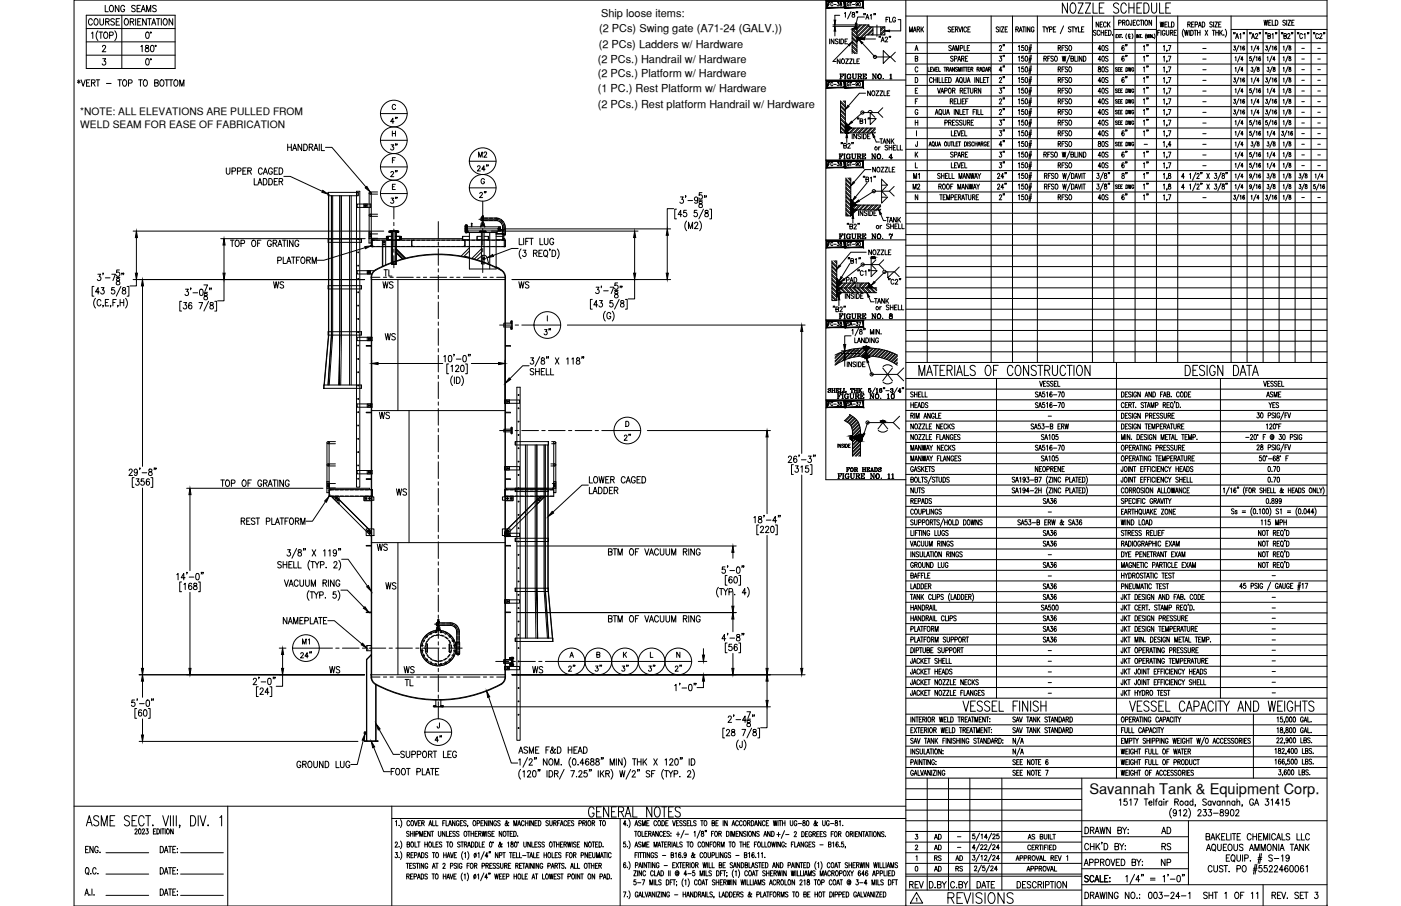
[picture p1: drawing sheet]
<svg xmlns="http://www.w3.org/2000/svg" width="432mm" height="279mm" viewBox="0 0 432 279" stroke-linecap="round" stroke-linejoin="round" font-family="sans-serif">
<defs><g id="words">
<text font-size="6.6" x="291.4" y="279.8">REVISIONS</text>
<g font-size="5.3">
<text x="117.5" y="86.4">TL</text>
<text x="117.8" y="106.2">WS</text>
<text x="115.4" y="171.1">WS</text>
<text x="100.5" y="208.8">WS</text>
<text x="123.8" y="208.8">WS</text>
<text x="163.3" y="208.8">WS</text>
<text x="123.8" y="212.7">TL</text>
<text x="279.4" y="275.2">REV</text>
</g>
<g font-size="4.9">
<text x="26.5" y="8.8">COURSE</text>
<text x="310.8" y="16.9" transform="rotate(-90 310.8 16.9)">2&quot;</text>
<text x="337.6" y="16.9">40S</text>
<text x="355.2" y="16.9" transform="rotate(-90 355.2 16.9)">1&quot;</text>
<text x="306.9" y="20.1">3&quot;</text>
<text x="306.9" y="23.3">4&quot;</text>
<text x="355.2" y="20.1" transform="rotate(-90 355.2 20.1)">1&quot;</text>
<text x="355.2" y="23.3" transform="rotate(-90 355.2 23.3)">1&quot;</text>
<text x="306.9" y="30">3&quot;</text>
<text x="337.6" y="26.8">40S</text>
<text x="355.2" y="30" transform="rotate(-90 355.2 30)">1&quot;</text>
<text x="306.9" y="33.2">2&quot;</text>
<text x="351.4" y="33.2">1&quot;</text>
<text x="119.6" y="39.2">4&quot;</text>
<text x="306.9" y="39.9">3&quot;</text>
<text x="337.6" y="36.7">40S</text>
<text x="337.6" y="39.9">40S</text>
<text x="355.2" y="39.9" transform="rotate(-90 355.2 39.9)">1&quot;</text>
<text x="123.5" y="47.6" transform="rotate(-90 123.5 47.6)">3&quot;</text>
<text x="306.9" y="43">3&quot;</text>
<text x="337.6" y="46.6">80S</text>
<text x="355.2" y="43" transform="rotate(-90 355.2 43)">1&quot;</text>
<text x="146" y="54">24&quot;</text>
<text x="146.8" y="49.7">M2</text>
<text x="306.9" y="49.7">3&quot;</text>
<text x="306.9" y="52.9">3&quot;</text>
<text x="337.6" y="49.7">40S</text>
<text x="355.2" y="49.7" transform="rotate(-90 355.2 49.7)">1&quot;</text>
<text x="355.2" y="52.9" transform="rotate(-90 355.2 52.9)">1&quot;</text>
<text x="119.6" y="55.7">2&quot;</text>
<text x="280.5" y="59.6">M2</text>
<text x="280.8" y="56.4">M1</text>
<text x="355.2" y="59.6" transform="rotate(-90 355.2 59.6)">1&quot;</text>
<text x="119.6" y="63.9">3&quot;</text>
<text x="146.8" y="62.1">2&quot;</text>
<text x="306.9" y="62.8">2&quot;</text>
<text x="83.3" y="90">WS</text>
<text x="117.1" y="90">WS</text>
<text x="159.1" y="90">WS</text>
<text x="166.9" y="104.4">3&quot;</text>
<text x="116.1" y="130.2">WS</text>
<text x="390.2" y="127">YES</text>
<text x="191.6" y="136.9">2&quot;</text>
<text x="121.4" y="153.8">WS</text>
<text x="118.2" y="182.7">WS</text>
<text x="92.4" y="200">M1</text>
<text x="174.3" y="208.1">2&quot;</text>
<text x="182.4" y="208.1">3&quot;</text>
<text x="190.9" y="208.1">3&quot;</text>
<text x="199" y="208.1">3&quot;</text>
<text x="207.1" y="208.1">2&quot;</text>
<text x="133.3" y="230">4&quot;</text>
<text x="357" y="258.2">AD</text>
<text x="357.4" y="263.2">RS</text>
<text x="357" y="268.1">NP</text>
</g>
<text font-size="4.5" x="335.7" y="244.9">Savannah Tank &amp; Equipment Corp.</text>
<g font-size="4.4">
<text x="272.3" y="8.1">FLG</text>
<text x="279.4" y="10.9">MARK</text>
<text x="336.9" y="9.5">NECK</text>
<text x="356.7" y="9.5">WELD</text>
<text x="348.5" y="16.9" transform="rotate(-90 348.5 16.9)">6&quot;</text>
<text x="337.6" y="20.1">40S</text>
<text x="337.6" y="23.3">80S</text>
<text x="348.5" y="20.1" transform="rotate(-90 348.5 20.1)">6&quot;</text>
<text x="325.3" y="30">RFSO</text>
<text x="337.6" y="30">40S</text>
<text x="348.5" y="26.8" transform="rotate(-90 348.5 26.8)">6&quot;</text>
<text x="325.3" y="33.2">RFSO</text>
<text x="337.6" y="33.2">40S</text>
<text x="270.2" y="45.5">TANK</text>
<text x="325.3" y="43">RFSO</text>
<text x="337.6" y="43">40S</text>
<text x="348.5" y="43" transform="rotate(-90 348.5 43)">6&quot;</text>
<text x="325.3" y="52.9">RFSO</text>
<text x="337.6" y="52.9">40S</text>
<text x="348.5" y="49.7" transform="rotate(-90 348.5 49.7)">6&quot;</text>
<text x="348.5" y="52.9" transform="rotate(-90 348.5 52.9)">6&quot;</text>
<text x="337.6" y="62.8">40S</text>
<text x="348.5" y="62.8" transform="rotate(-90 348.5 62.8)">6&quot;</text>
<text x="260" y="88.2">PAD</text>
<text x="287.2" y="263.2">AD</text>
<text x="287.2" y="260">AD</text>
<text x="287.2" y="269.9">AD</text>
<text x="287.2" y="266.7">RS</text>
<text x="293.9" y="269.9">RS</text>
<text x="293.9" y="266.7">AD</text>
</g>
<g font-size="3.4">
<text x="185.3" y="5.1">Ship loose items:</text>
<text x="184.7" y="9.8">(2 PCs) Swing gate (A71-24 (GALV.))</text>
<text x="184.6" y="14.7">(2 PCs) Ladders w/ Hardware</text>
<text x="184.2" y="19.3">(2 PCs.) Handrail w/ Hardware</text>
<text x="184.2" y="23.8">(2 PCs.) Platform w/ Hardware</text>
<text x="184.2" y="28.4">(1 PC.) Rest Platform w/ Hardware</text>
<text x="184.2" y="33.2">(2 PCs.) Rest platform Handrail w/ Hardware</text>
</g>
<g font-size="3.2">
<text x="24.7" y="35.5">*NOTE: ALL ELEVATIONS ARE PULLED FROM</text>
<text x="24.7" y="39.4">WELD SEAM FOR EASE OF FABRICATION</text>
</g>
<g font-size="2.6">
<text x="369.7" y="16.2">-</text>
<text x="400.4" y="16.2">-</text>
<text x="405.3" y="16.2">-</text>
<text x="369.7" y="19.4">-</text>
<text x="369.7" y="22.6">-</text>
<text x="400.4" y="19.4">-</text>
<text x="400.4" y="22.6">-</text>
<text x="405.3" y="19.4">-</text>
<text x="405.3" y="22.6">-</text>
<text x="369.7" y="26.1">-</text>
<text x="369.7" y="29.3">-</text>
<text x="400.4" y="26.1">-</text>
<text x="400.4" y="29.3">-</text>
<text x="405.3" y="26.1">-</text>
<text x="405.3" y="29.3">-</text>
<text x="369.7" y="32.5">-</text>
<text x="369.7" y="36">-</text>
<text x="400.4" y="32.5">-</text>
<text x="400.4" y="36">-</text>
<text x="405.3" y="32.5">-</text>
<text x="405.3" y="36">-</text>
<text x="369.7" y="39.2">-</text>
<text x="400.4" y="39.2">-</text>
<text x="405.3" y="39.2">-</text>
<text x="351.7" y="45.9">-</text>
<text x="369.7" y="42.3">-</text>
<text x="369.7" y="45.9">-</text>
<text x="400.4" y="42.3">-</text>
<text x="400.4" y="45.9">-</text>
<text x="405.3" y="42.3">-</text>
<text x="405.3" y="45.9">-</text>
<text x="369.7" y="49">-</text>
<text x="369.7" y="52.2">-</text>
<text x="400.4" y="49">-</text>
<text x="400.4" y="52.2">-</text>
<text x="405.3" y="49">-</text>
<text x="405.3" y="52.2">-</text>
<text x="369.7" y="62.1">-</text>
<text x="400.4" y="62.1">-</text>
<text x="405.3" y="62.1">-</text>
<text x="322.1" y="129.5">-</text>
<text x="322.1" y="159.1">-</text>
<text x="322.1" y="172.2">-</text>
<text x="322.1" y="178.9">-</text>
<text x="391.2" y="178.9">-</text>
<text x="391.2" y="185.6">-</text>
<text x="391.2" y="191.9">-</text>
<text x="391.2" y="188.7">-</text>
<text x="391.2" y="195.1">-</text>
<text x="322.1" y="201.8">-</text>
<text x="391.2" y="201.8">-</text>
<text x="391.2" y="198.6">-</text>
<text x="322.1" y="205.3">-</text>
<text x="322.1" y="208.5">-</text>
<text x="391.2" y="205">-</text>
<text x="391.2" y="208.5">-</text>
<text x="322.1" y="211.7">-</text>
<text x="322.1" y="214.8">-</text>
<text x="391.2" y="214.8">-</text>
<text x="391.2" y="211.7">-</text>
<text x="294.2" y="262.5">-</text>
<text x="294.2" y="259.3">-</text>
</g>
</g></defs>
<!-- layer: 24T-150-RFSO -->
<g fill="none" stroke="#000" stroke-width=".31">
<circle cx="130.1" cy="199.1" r=".24"/>
<circle cx="130.6" cy="197.6" r=".24"/>
<circle cx="131.5" cy="196.3" r=".24"/>
<circle cx="132.8" cy="195.4" r=".24"/>
<circle cx="134.3" cy="194.9" r=".24"/>
<circle cx="135.1" cy="199.9" r="5.5"/>
<circle cx="135.9" cy="194.9" r=".24"/>
<circle cx="137.4" cy="195.4" r=".24"/>
<circle cx="138.7" cy="196.3" r=".24"/>
<circle cx="139.6" cy="197.6" r=".24"/>
<circle cx="140.1" cy="199.1" r=".24"/>
<circle cx="130.1" cy="200.6" r=".24"/>
<circle cx="130.6" cy="202.2" r=".24"/>
<circle cx="131.5" cy="203.4" r=".24"/>
<circle cx="132.8" cy="204.4" r=".24"/>
<circle cx="134.3" cy="204.9" r=".24"/>
<circle cx="135.9" cy="204.9" r=".24"/>
<circle cx="137.4" cy="204.4" r=".24"/>
<circle cx="138.7" cy="203.4" r=".24"/>
<circle cx="139.6" cy="202.2" r=".24"/>
<circle cx="140.1" cy="200.6" r=".24"/>
</g>
<!-- layer: EXTERNALS -->
<g fill="none" stroke="#000" stroke-width=".31">
<path d="M119.2 72.9v1M119.7 72.9v1M120.6 72.9h-1.5v1h1.9M121 72.9h-1.4v1M121.8 72.9h1.4v1M121.8 76.8l3 2.9M121.8 77.7l2.2 2.2M122 76.8l2.9 2.9M122 77.7l2.1 2.2M122.2 72.9h1.5v1h-1.9M122.2 76.8l2.9 2.8M122.2 77.7l2.1 2.1"/>
<path d="M123.1 72.9v1M123.6 72.9v1M142.6 72.9v1M144.7 72.9h-2.2v1h2.2M144.7 76.4l-2.6 2.6M144.7 77.4l-1.8 1.7M147.1 72.9v1M148.4 72.9h-1.4v1h1.4M148.4 76.8l-3 2.9M148.4 77.7l-2.2 2.2M149.2 72.9h1.4v1h-1.4M150.5 72.9v1"/>
<path d="M152.9 72.9h2.1v1h-2.1M155 72.9v1M147.2 80.2l.1-.4 1.2-.9a1.03 1.03 0 0 1 1.6 .6l.4 1.5-.1 .3M101.5 151.2v1.7M114.5 201.9l-1.5 1.5M112.3 225.8l.6-.1v.7h-.6zM112.4 228.5h4.1v.1h-4.1zM112.6 228.5v.1M113.2 228.5v.1M115.7 228.5v.1M116.3 228.5v.1"/>
<circle cx="149.1" cy="79.7" r=".31"/>
<circle cx="112.6" cy="226" r=".1"/>
</g>
<!-- layer: 8 PIPE -->
<path d="M113.1 203.3v25.2M114.5 207.9l-.2 .2 .2 .2M114.5 207.9v-6l-1.6 1.6v25M114.5 208.3v1.2M115.8 211.1v17.4M115.9 211.2v17.3" fill="none" stroke="#000" stroke-width=".31"/>
<!-- layer: 0 -->
<g fill="none" stroke="#000" stroke-width=".31">
<path d="M22.8 0h386.2v279.4h-386.2zM254.5 0v147.9h24.7M279.2 0v279.4M279.2 5h129.8M279.2 13.2h129.8M279.2 16.5h129.8M279.2 19.7h129.8M285.8 5v106.8M305.5 5v106.8M312.1 5v106.8M319.7 5v106.8M336.7 5v106.8"/>
<path d="M343.3 9.1h13.1M343.3 5v106.8M349.8 9.1v102.7M356.4 5v106.8M363 5v106.8M379.4 9.1h29.6M379.4 5v106.8M384.4 9.1v102.7M389.3 9.1v102.7M394.2 9.1v102.7M399.2 9.1v102.7M404.1 9.1v102.7"/>
<path d="M254.5 24.7h24.7M279.2 23h129.8M279.2 26.3h129.8M279.2 29.6h129.8M279.2 32.9h129.8M279.2 36.2h129.8M279.2 39.5h129.8M254.5 49.3h154.5M279.2 42.8h129.8M279.2 46h129.8M279.2 52.6h129.8M279.2 55.9h129.8"/>
<path d="M279.2 59.2h129.8M254.5 74h24.7M279.2 62.5h129.8M279.2 65.8h129.8M279.2 69h129.8M279.2 72.3h129.8M279.2 75.6h129.8M279.2 78.9h129.8M254.5 98.6h154.5M279.2 95.4h129.8M279.2 92.1h129.8M279.2 88.8h129.8"/>
<path d="M279.2 85.5h129.8M279.2 82.2h129.8M279.2 120h129.8M279.2 111.8h129.8M279.2 116.7h129.8M279.2 105.2h129.8M279.2 101.9h129.8M279.2 108.5h129.8M307.1 116.7v98.6M344.1 111.8v128.2M376.2 116.7v98.6M254.5 123.3h154.5"/>
<path d="M279.2 129.9h129.8M279.2 126.6h129.8M279.2 133.1h129.8M279.2 136.4h129.8M279.2 139.7h129.8M279.2 143h129.8M279.2 146.3h129.8M279.2 149.6h129.8M279.2 152.9h129.8M279.2 156.1h129.8M279.2 159.4h129.8M279.2 179.2h129.8"/>
<path d="M279.2 175.9h129.8M279.2 172.6h129.8M279.2 169.3h129.8M279.2 166h129.8M279.2 162.7h129.8M279.2 198.9h129.8M279.2 195.6h129.8M279.2 192.3h129.8M279.2 189h129.8M279.2 185.7h129.8M279.2 182.5h129.8M279.2 215.3h129.8"/>
<path d="M279.2 212h129.8M279.2 208.7h129.8M279.2 205.5h129.8M279.2 202.2h129.8M279.2 240h129.8M279.2 220.2h129.8M279.2 223.5h129.8M279.2 226.8h129.8M279.2 230.1h129.8M279.2 233.4h129.8M279.2 236.7h129.8M285.8 240v34.5"/>
<path d="M292.3 240v34.5M298.9 240v34.5M308.8 240v34.5M333.4 240v39.4M386.3 220.2v19.8M22.8 248.6h256.4M70.2 248.6v30.8M120.8 248.6v30.8M120.8 252.4h158.4M191.1 252.4v27M279.2 249.8h54.2M279.2 253.1h129.8"/>
<path d="M279.2 259.7h54.2M279.2 256.4h54.2M279.2 246.5h54.2M279.2 243.2h54.2M333.4 258h32.9M366.3 253.1v19.7M279.2 270.2h54.2M279.2 274.5h54.2M279.2 269.6h54.2M279.2 263h87.1M279.2 266.3h54.2M333.4 272.8h75.6"/>
<path d="M333.4 267.9h32.9M389.3 272.8v6.6"/>
</g>
<!-- layer: TEXT -->
<g fill="none" stroke="#000" stroke-width=".31">
<path d="M255.3 1.3h.4M255.7 12v1.5M255.9 .8h-.6v1M256.7 1a.32 .32 0 0 0-.4-.2 .32 .32 0 0 0-.2 .4v.2a.32 .32 0 0 0 .2 .4 .32 .32 0 0 0 .4-.2M256.7 7.7h6.8M256.7 8.1h6.8M257 1.4h.7M257 12v1.5l-.8-1.5v1.5M257.3 9.6v1.5M258.1 .8h.5l-.3 .4a.31 .31 0 0 1 .3 .5 .31 .31 0 0 1-.6-.1M258.3 12.2l-.3-.2-.6 .2 .2 .4 .6 .3 .1 .4-.3 .2-.6-.2M258.7 12v1.5"/>
<path d="M258.8 4.7h-1.5v1.5M258.9 18.2v1.4l-.8-1.4v1.4M258.9 .8v.3a.38 .38 0 0 1 .5 .2 .38 .38 0 0 1-.2 .5 .33 .33 0 0 1-.4-.3 .33 .33 0 0 1 .5-.3l.1-.4zM259.2 12a.75 .75 0 0 1 .8 .8 .75 .75 0 0 1-.8 .7zM259.6 18.2h.1a.7 .7 0 0 1 .6 .7 .7 .7 0 0 1-.7 .7l-.3-.5zM260.3 4.1l.3-.3v1.5M260.4 12.7h.5M260.6 18.2h.9l-.9 1.4h.9M261.2 12h-.8v1.5h.8M261.6 14l-4.9 5h1M261.7 1a.33 .33 0 0 0-.3-.2 .33 .33 0 0 0-.3 .4v.2a.33 .33 0 0 0 .3 .4 .33 .33 0 0 0 .3-.4h-.2M261.9 18.2h.8l-.8 1.4h.8"/>
<path d="M261.9 .8h.6M262.2 .8v1M262.3 3.6l-1.1 2.2M262.6 13.1l1.5 1.5M262.6 14.4l1.5 1.5M262.6 15.7l.8 .9M262.6 11.8l1.5 1.5M262.6 10.5l1.5 1.5M262.6 9.2l1.5 1.5M262.6 12.7l1.5 1.5M262.6 14l1.5 1.5M262.6 15.3l1.3 1.3"/>
<path d="M262.6 11.4l1.5 1.5M262.6 10.1l1.5 1.5M262.7 3.9v.4a.54 .54 0 0 1 .7 .3 .54 .54 0 0 1-.3 .7 .47 .47 0 0 1-.5-.5 .47 .47 0 0 1 .6-.4l.1-.5zM262.7 1.4h.8M262.8 8.9l1.3 1.3M263.1 18.2v1.4h.7M263.7 8.9l.4 .5M264 3.6l-.1 .4M264.1 8.9h.1M264.1 7.7h3.7v.6h4.9v2.5h-5.5l-.5 .1-.1 .5M264.1 8.9h-1.5v7.7M264.1 18.9h.5"/>
<path d="M264.1 7.7v8.9M264.2 7.7h-.1M264.3 1.1a.28 .28 0 0 1-.3 .3 .28 .28 0 0 1-.2-.3l.2-.3a.52 .52 0 0 1 .3 .5 .52 .52 0 0 1-.5 .5v-.1M264.4 3.6l-.2 .4M264.7 .8a.48 .48 0 0 1 .5 .5 .48 .48 0 0 1-.5 .5zM264.9 18.2h-.8v1.4h.8M265 7.7l-.9 .9M265.5 7.7l-1.4 1.4M265.8 13.3l3.9 4.3h4.8M266.3 4.2l-.1 .4M266.3 12h3.5M266.3 7.7l-2.2 2.2"/>
<path d="M266.4 5.2h-2l-.5 2.1M266.7 4.2l-.1 .4M266.8 7.7l-2.7 2.7M266.8 5.9l.5-1.5 .5 1.5M267 5.4h.6M267.7 7.7l-3.6 3.5M267.8 8l-3.7 3.6h2.5v-.2l-.3 .2M268.2 4.7l.3-.3v1.5M268.4 8.3l-3.4 3.3M268.8 8.3l-3.3 3.3M269 8.3v2.5M269 8.9l-1.8 1.9"/>
<path d="M269 10.2l-.5 .6M269 9.4l-1.4 1.4M269 10.6l-.1 .2M269.4 4.2l-.1 .4M269.8 4.2l-.1 .4M271 11.2l-.1 .4M271.4 11.2l-.1 .4M271.5 8.3v2.5M271.6 12.9l.5-1.5 .4 1.5M271.8 12.4h.6M272.2 15.6l2 2-2 2zM272.7 9.1l-1.2 1.3"/>
<path d="M272.7 10.4l-.3 .4M272.7 9.6l-1.2 1.2M272.8 11.8l.3-.4 .4 .3-.7 1.2h.8M274.2 11.2l-.2 .4M274.5 11.2l-.1 .4M275.9 16.1l-1.4 1.5 1.4 1.5M282 15.6l.5-1.6 .4 1.6M282.1 18.1l.7-.1v-.6l-.7-.1v1.6l.7-.1 .1-.4-.3-.3M282.2 15.1h.6M293 8.5a.4 .4 0 0 0-.6-.2 .4 .4 0 0 0-.1 .6l.5 .2a.42 .42 0 0 1 .1 .7 .42 .42 0 0 1-.7-.2M293.2 14.3l-.3-.3-.5 .3 .1 .3 .5 .3a.41 .41 0 0 1 .2 .6 .41 .41 0 0 1-.7 0l-.1-.1M293.4 9h.5"/>
<path d="M293.4 15.6l.5-1.6 .4 1.6M293.6 15.1h.6M293.8 17.5a.4 .4 0 0 0-.6-.2 .4 .4 0 0 0-.1 .6l.4 .2a.43 .43 0 0 1 .2 .7 .43 .43 0 0 1-.7-.1M294.1 8.3h-.7v1.6h.7M294.2 18.1h.6l.1-.6-.7-.2v1.6M294.5 9h.6l.1-.6-.7-.1v1.6M294.6 15.6v-1.6l.5 1.6 .4-1.6v1.6M294.9 9l.4 .9M295.2 18.9l.4-1.6 .5 1.6M295.3 18.4h.6M295.5 8.3l.4 1.6 .5-1.6M296 14.9l.7-.2-.1-.6-.6-.1v1.6"/>
<path d="M296.4 18.1l.6-.1 .1-.5-.7-.2v1.6M296.7 8.3v1.6M296.8 18.1l.3 .8M297.1 14v1.6h.7M297.5 18.1h.5M297.9 8.7a.44 .44 0 0 0-.6-.4 .44 .44 0 0 0-.2 .6v.3a.44 .44 0 0 0 .2 .7 .44 .44 0 0 0 .6-.4M298.1 14.8h.5M298.3 17.3h-.8v1.6h.8M298.3 9h.4M298.8 14h-.7v1.6h.7M299 8.3h-.7v1.6h.7M307.8 8.5a.39 .39 0 0 0-.6-.2 .39 .39 0 0 0-.1 .6l.5 .2a.42 .42 0 0 1 .1 .7 .42 .42 0 0 1-.7-.2"/>
<path d="M308.2 8.3v1.6M308.6 8.3h.8l-.8 1.6h.8M309.8 9h.4M310.5 8.3h-.7v1.6h.7M313.1 9h.7v-.6l-.7-.1v1.6M313.5 9l.4 .9M313.9 14.3l.3-.3v1.6M313.9 17.6l.3-.3v1.6M314.1 9.9l.5-1.6 .4 1.6M314.3 9.3h.6M315.1 8.3h.8M315.5 14h-.6v.7a.45 .45 0 0 1 .6 .1 .45 .45 0 0 1 0 .6 .45 .45 0 0 1-.7-.1"/>
<path d="M315.5 17.3h-.6v.7a.46 .46 0 0 1 .6 0 .46 .46 0 0 1 0 .7 .46 .46 0 0 1-.7-.1M315.5 8.3v1.6M316.1 14.1l.2-.1a.92 .92 0 0 1 0 1.6l-.3-.7zM316.1 17.4l.2-.1a.92 .92 0 0 1 0 1.6l-.3-.3zM316.2 8.3v1.6M317.1 15.2h.8M317.1 18.5h.8M317.1 14.7h.8M317.1 18h.8M317.4 8.3v1.6l-.7-1.6v1.6M317.5 13.7l-.4 2.4M317.5 17l-.4 2.4"/>
<path d="M317.9 13.7l-.4 2.4M317.9 17l-.4 2.4M318.7 8.7a.44 .44 0 0 0-.6-.4 .44 .44 0 0 0-.3 .6v.3a.46 .46 0 0 0 .5 .7 .46 .46 0 0 0 .4-.7h-.3M321.4 8.3h.8M321.7 18.1l.7-.1 .1-.5-.8-.2v1.6M321.8 8.3v1.6M322.1 18.1l.4 .8M322.3 8.3l.4 .7v.9M322.9 18.1h.5M323.2 8.3l-.5 .7M323.5 9.1l.6-.1 .1-.6-.7-.1v1.6M323.6 17.3h-.7v1.6"/>
<path d="M324.7 17.5l-.3-.2-.5 .2 .1 .4 .4 .2a.42 .42 0 0 1 .1 .7 .42 .42 0 0 1-.6-.1M324.7 9h.4M325.2 17.4l.1-.1a.83 .83 0 0 1 .6 .8 .83 .83 0 0 1-.6 .8 1.09 1.09 0 0 1-.1-1.5zM325.4 8.3h-.7v1.6h.7M326.1 14.8l.7-.1v-.6l-.7-.1v1.6M326.5 14.8l.4 .8M327.3 14.8h.5M327.4 17.3l.3 1.6 .2-1.6 .3 1.6 .3-1.6M327.8 8l-1 2.4M328 14h-.7v1.6M329 .9v3.2l-1.6-3.2v3.2M329.1 14.3l-.3-.3-.5 .3v.3l.5 .3a.41 .41 0 0 1 .2 .6 .41 .41 0 0 1-.6 0l-.1-.1"/>
<path d="M329.6 14.1l.1-.1a.83 .83 0 0 1 .6 .8 .83 .83 0 0 1-.6 .8 1.09 1.09 0 0 1-.1-1.5zM329.7 17l-1 2.4M330.1 8.5a.4 .4 0 0 0-.6-.2 .4 .4 0 0 0-.1 .6l.4 .2a.43 .43 0 0 1 .2 .7 .43 .43 0 0 1-.7-.2M330.1 18.1l.7-.1v-.5l-.7-.2v1.6l.7-.1v-.6l-.2-.1M330.2 1.1l.3-.2a1.52 1.52 0 0 1 1 2.4 .78 .78 0 0 1-.8 .8 .78 .78 0 0 1-.8-.8l-.1-1.2zM330.3 8.3h.8M330.7 8.3v1.6M331.2 8.3l.4 .7v.9M331.3 17.3v1.6h.6M332.1 8.3l-.5 .7M332.2 17.3v1.6M332.3 .9h1.5l-1.5 3.2h1.5"/>
<path d="M332.4 8.3v1.6h.7M333.3 9h.5M333.5 17.3v1.6l-.8-1.6v1.6M333.9 17.3a.79 .79 0 0 1 .8 .8 .79 .79 0 0 1-.8 .8zM334.1 8.3h-.8v1.6h.8M334.5 .9h1.6l-1.6 3.2h1.6M336.9 .9v3.2h1.3M338.8 2.4h.9M340.3 .9h-1.5v3.2h1.5M344 11.1h.2M344.4 10.6h-.4v1M344.6 10.6l.5 1"/>
<path d="M344.8 1.4a.79 .79 0 0 0-1.1-.5 .79 .79 0 0 0-.4 1.1l1 .6a.82 .82 0 0 1 .4 1.2 .82 .82 0 0 1-1.3 .1l-.2-.3M344.8 7h.7v-.7l-.7-.1v1.6M345.1 10.6l-.5 1M345.2 10.6h.5M345.5 10.6v1M346 7l.6-.1v-.6l-.6-.1v1.6M346.4 7l.4 .8M347.2 1.7a.79 .79 0 0 0-.8-.8 .79 .79 0 0 0-.8 .8l-.1 1.2a.88 .88 0 0 0 .6 1.1 .88 .88 0 0 0 1.1-.7M347.2 10.4l-.2 .7 .2 .8M347.3 6.3l.1-.1a.84 .84 0 0 1 .6 .8 .84 .84 0 0 1-.6 .8 1.12 1.12 0 0 1-.1-1.5zM347.9 .9v3.2M347.9 2.4h1.6"/>
<path d="M348 10.8v1h.4M348.3 10.8a.28 .28 0 0 0-.4-.3 .28 .28 0 0 0-.1 .4v.2a.27 .27 0 0 0 .2 .4 .27 .27 0 0 0 .3-.2M348.8 6.2v1.5l-.3 .1-.2-.5M348.9 10.4l.3 .7-.3 .8M349.3 7h.4M349.5 .9v3.2M350 6.2h-.7v1.6h.7M350.3 10.6v1M350.4 2.4h.9M351.1 10.6v1l-.5-1v1M351.2 6.6a.44 .44 0 0 0-.6-.4 .44 .44 0 0 0-.3 .6v.4a.44 .44 0 0 0 .3 .6 .44 .44 0 0 0 .6-.4M351.3 10.6h.4"/>
<path d="M351.4 6.2h.7M351.5 10.6v1M351.8 6.2v1.6M351.9 .9h-1.5v3.2h1.5M352.4 6.2v1.6M352.6 .9h.7a1.9 1.9 0 0 1 0 3.2h-.7zM353.1 6.3l.1-.1a.83 .83 0 0 1 .6 .8 .83 .83 0 0 1-.6 .8 1.09 1.09 0 0 1-.1-1.5zM353.3 10.5l-.3 .6 .3 .9M353.5 11.6v-1l.3 1 .3-1v1M354.4 10.6v1M354.9 .9v2.3a.79 .79 0 0 0 .4 .7 .79 .79 0 0 0 .9 0l.3-.7v-2.3M354.9 6.2v1.6l-.8-1.6v1.6"/>
<path d="M355.1 10.6v1l-.5-1v1M355.7 10.5l.3 .6-.3 .9M357.4 .9v3.2h1.4M358.6 14.3l.2-.3v1.6M358.6 17.6l.2-.3v1.6M359.3 2.4h.9M359.7 15.5l-.1 .4M359.7 18.8l-.1 .4M360.1 14h.8l-.6 1.6M360.1 17.3h.8l-.6 1.6M360.8 .9h-1.5v3.2h1.5M364.8 9a2.08 2.08 0 0 0 0 2.4"/>
<path d="M365.1 9.3l.3 1.6 .2-1.6 .3 1.6 .3-1.6M366.1 7.5h.7v-.7h-.7v1.5M366.5 7.5l.4 .8M366.5 9.3v1.6M367 9.3a.78 .78 0 0 1 .8 .8 .78 .78 0 0 1-.8 .8zM367.3 7.5h.4M368 6.8h-.7v1.5h.7M368 9.3h.8M368.3 7.6l.8-.1-.1-.7h-.7v1.5M368.4 9.3v1.6M369.1 9.3v1.6M369.1 10.1h.8"/>
<path d="M369.4 8.3l.4-1.5 .4 1.5M369.5 7.8h.6M369.9 9.3v1.6M370.5 6.8a.78 .78 0 0 1 .9 .8 .78 .78 0 0 1-.9 .7zM371.4 9.3l.8 1.6M372.2 9.3l-.8 1.6M373.6 7l-.2-.2-.5 .2 .1 .4 .6 .5-.2 .4-.5-.2M373.6 9.3h.8M374 6.8v1.5M374 9.3v1.6M374.4 6.8h.8l-.8 1.5h.8M374.7 9.3v1.6"/>
<path d="M374.7 10.1h.8M375.5 9.3v1.6M375.6 7.5h.5M375.9 9.3v1.6M376.2 10l.5 .9M376.3 6.8h-.7v1.5h.7M376.7 9.3l-.8 1.1M377.2 10.8h.1M377.6 9a1.99 1.99 0 0 1 0 2.4M380.3 14.2h.5l-.3 .5a.37 .37 0 0 1 .3 .5 .37 .37 0 0 1-.6 0M380.3 10.1l-.1 .4M380.7 10.1l-.2 .4"/>
<path d="M380.7 17.7l.2-.2v1.2M380.8 11.9l.5-1.6 .4 1.6M381 11.4h.6M381.8 13.9l-.8 2M382.1 10.6l.3-.3v1.6M382.2 14.4l.2-.2v1.3M382.2 17.2l-.8 2M383.1 18.3h-.7l.5-.8v1.2M383.2 10.1l-.1 .4M383.6 14.4l-.1-.2a.63 .63 0 0 0-.6 .6 .63 .63 0 0 0 .4 .7 .37 .37 0 0 0 .3-.5 .37 .37 0 0 0-.4-.3l-.2 .3M383.6 10.1l-.1 .4M385.3 10.1l-.2 .4"/>
<path d="M385.6 10.1l-.1 .4M385.6 14.4l.2-.2v1.3M385.7 17.5h-.5l-.1 .5a.36 .36 0 0 1 .6 0 .36 .36 0 0 1-.1 .6 .36 .36 0 0 1-.5-.1M385.8 11.9l.4-1.6 .5 1.6M385.9 11.4h.6M386.8 17.2l-.8 2M386.9 10.7l.1-.2a.42 .42 0 0 1 .6 0 .42 .42 0 0 1-.1 .7l-.6 .7h.8M387.1 17.7l.3-.2v1.2M387.1 13.9l-.8 2M388 15h-.6l.4-.8v1.3M388.2 10.1l-.1 .4M388.5 17.7l-.2-.2a.63 .63 0 0 0-.4 .6 .63 .63 0 0 0 .5 .6 .38 .38 0 0 0 .1-.5 .38 .38 0 0 0-.4-.2l-.1 .3"/>
<path d="M388.5 10.1l-.1 .4M389.6 6.2l.2 1.6 .3-1.6 .3 1.6 .3-1.6M390.1 10.1l-.1 .4M390.1 14.2h.5l-.2 .5a.37 .37 0 0 1 .3 .5 .37 .37 0 0 1-.7 0M390.4 10.1l-.1 .4M390.5 17.7l.3-.2v1.2M390.8 11.1l.7-.1v-.6l-.7-.1v1.6l.7-.1 .1-.4-.3-.3M391 7h.5M391.7 13.9l-.8 2M391.8 6.2h-.8v1.6h.8M392.1 14.4l.2-.2v1.3M392.1 10.6l.2-.3v1.6"/>
<path d="M392.1 17.2l-.8 2M392.1 6.2v1.6h.7M393 18.3h-.7l.4-.8v1.2M393.1 6.2a.79 .79 0 0 1 .8 .8 .79 .79 0 0 1-.8 .8zM393.2 10.1l-.1 .4M393.4 14.4v-.2a.58 .58 0 0 0-.5 .6 .58 .58 0 0 0 .4 .6 .37 .37 0 0 0 .2-.5 .37 .37 0 0 0-.5-.2l-.1 .3M393.5 10.1l-.1 .4M395 10.1l-.1 .4M395.4 10.1l-.2 .4M395.5 14.4l.2-.2v1.3M395.5 17.7l.2-.2v1.2M395.7 11.1l.7-.1v-.6l-.7-.1v1.6l.7-.1 .1-.4-.3-.3"/>
<path d="M396.2 6.5a.4 .4 0 0 0-.6-.3 .4 .4 0 0 0-.1 .6l.4 .2a.43 .43 0 0 1 .2 .8 .43 .43 0 0 1-.7-.2M396.6 6.2v1.6M396.9 10.7v-.2a.37 .37 0 0 1 .6-.1 .37 .37 0 0 1 0 .5l-.7 1h.8M397 6.2h.7l-.7 1.6h.7M397 13.9l-.8 2M397 17.2l-.8 2M397.3 14.2v.4a.43 .43 0 0 1 .6 .4 .43 .43 0 0 1-.4 .5 .55 .55 0 0 1-.2-.6 .55 .55 0 0 1 .5-.4v-.3zM397.3 17.5v.4a.41 .41 0 0 1 .6 .4 .41 .41 0 0 1-.6 .4 .62 .62 0 0 1 .5-.9l-.1-.3zM398.1 10.1l-.1 .4M398.1 7h.5M398.5 10.1l-.1 .4M398.9 6.2h-.8v1.6h.8"/>
<path d="M400 10.1l-.2 .4M400.3 10.1l-.1 .4M401.4 10.7a.44 .44 0 0 0-.5-.4 .44 .44 0 0 0-.3 .6v.4a.44 .44 0 0 0 .3 .6 .44 .44 0 0 0 .5-.4M401.9 10.6l.3-.3v1.6M403.1 10.1l-.2 .4M403.4 10.1l-.1 .4M404.9 10.1l-.1 .4M405.2 10.1l-.1 .4M406.4 10.7a.44 .44 0 0 0-.6-.4 .44 .44 0 0 0-.3 .6v.4a.44 .44 0 0 0 .3 .6 .44 .44 0 0 0 .6-.4M406.7 10.7l.1-.2a.37 .37 0 0 1 .5-.1 .37 .37 0 0 1 .1 .5l-.7 1h.8M408 10.1l-.1 .4M408.3 10.1l-.1 .4"/>
<path d="M255.3 25.9h.4M255.9 25.4h-.6v1.1M256.7 25.7a.32 .32 0 0 0-.4-.3 .32 .32 0 0 0-.2 .4v.3a.32 .32 0 0 0 .2 .4 .32 .32 0 0 0 .4-.3M257 26h.7M258.1 25.4h.5l-.3 .4a.32 .32 0 0 1 .3 .5 .32 .32 0 0 1-.6 0M258.8 22.8h1.2v.5l-.1-.5M258.8 24.3h.5M258.9 25.5v.3a.38 .38 0 0 1 .5 .2 .38 .38 0 0 1-.2 .5 .34 .34 0 0 1-.4-.4 .34 .34 0 0 1 .5-.3l.1-.3zM259 22.8v1.5M259.1 35.5l1.4 1.5M259.1 36.8l1.4 1.5M259.1 38.1l1.4 1.5"/>
<path d="M259.1 39.4l1.4 1.5M259.1 34.2l1.4 1.5M259.1 32.9l1.4 1.5M259.1 31.6l1.4 1.5M259.1 36.4l1.4 1.5M259.1 37.7l1.4 1.5M259.1 39l1.4 1.5M259.1 35.1l1.4 1.5M259.1 33.8l1.4 1.5M259.1 32.5l1.4 1.5M259.1 22.8v1.5M259.1 23.6h.4"/>
<path d="M259.5 23.3v.5M259.9 31.1l.6 .7M260.2 24.3h.5M260.2 22.8h.5M260.3 31.1l.2 .2M260.5 22.8v1.5M260.5 32.6l-1.4-1.5v9.9h10.7M260.5 31.1v9.9M260.6 39.5h9.2l-1.6 1.5M261 39.5l-.5 .5 1 1M261.6 22.8a.84 .84 0 0 0 0 1.5M261.7 25.7a.33 .33 0 0 0-.3-.3 .33 .33 0 0 0-.3 .4v.3a.33 .33 0 0 0 .3 .4 .33 .33 0 0 0 .3-.4h-.2"/>
<path d="M261.9 23.8h.5M261.9 39.5l-1.4 1.3M261.9 25.4h.6M262.1 23.1v.2v-.5v.3l-.2-.2a.66 .66 0 0 0-.8 .7 .66 .66 0 0 0 1 .5M262.1 23.8v.5M262.2 25.4v1.1M262.3 39.5l-1.5 1.5M262.6 22.8h.5M262.7 26h.8M262.8 22.8v1.1l.5 .4h.3l.2-.4v-1.1M262.9 22.8v1.1l.4 .4M263.2 39.5l-1.5 1.5"/>
<path d="M263.6 39.5l-1.5 1.5M263.6 22.8h.5M264.3 25.8a.28 .28 0 0 1-.3 .3 .28 .28 0 0 1-.2-.4l.2-.3a.51 .51 0 0 1 .3 .6 .51 .51 0 0 1-.5 .4v-.1M264.3 22.8h.9l.3 .3-.1 .4-.8 .1M264.3 24.3h.5M264.4 36.4l-.2 .4M264.5 39.5l-1.5 1.5M264.5 22.8v1.5M264.6 22.8v1.5M264.7 36.4l-.1 .4M264.7 25.5a.47 .47 0 0 1 .5 .5 .47 .47 0 0 1-.5 .4zM264.9 39.5l-1.5 1.5"/>
<path d="M265 23.6l.6 .6M265.1 37.3h.7l.1-.5-.8-.2v1.5l.8-.1v-.4l-.3-.3M265.1 23.6l.3 .7 .2-.2M265.2 22.8l.3 .3-.3 .5M265.8 39.5l-1.5 1.5M265.9 22.8h1.1v.5l-.1-.5M265.9 24.3h1.1v-.4l-.1 .4M266.1 22.8v1.5M266.1 23.6h.5M266.2 39.5l-1.4 1.5M266.4 36.9l.4-.3v1.5M266.6 23.3v.5"/>
<path d="M266.8 28.7h-1.9l-3.4 4M267.1 39.5l-1.5 1.5M267.5 39.5l-1.4 1.5M267.5 34.7a.65 .65 0 0 1 .7-.6 .65 .65 0 0 1 .6 .6M267.7 36.4l-.2 .4M268 36.4l-.1 .4M268.2 28v1.5l-.8-1.5v1.5M268.4 39.5l-1.5 1.5M268.8 24.3h.5M268.8 22.8h.3l.9 1.4M268.8 39.5l-1.4 1.5M268.9 28.1l.1-.1a.7 .7 0 0 1 .7 .8 .7 .7 0 0 1-.8 .6l-.2-.5z"/>
<path d="M269 22.8v1.5M269.6 36.2l-1.4-1.5v3.7l1.8-1.8h-1.8M269.7 22.8h.5M269.8 39.9l-1.1 1.1M270 22.8v1.5l-.9-1.3M270 28h.8l-.8 1.5h.8M270.6 34.7h-4.8l-3.2 2.9M271 22.8a.68 .68 0 0 0-.5 1 .68 .68 0 0 0 1.1 .2 .67 .67 0 0 0 0-1 .67 .67 0 0 0-.9 0 .67 .67 0 0 0 0 1l.3 .3M271.2 22.8a.85 .85 0 0 1 0 1.5M271.2 28h.8l-.8 1.5h.8M272.1 33.2l-1.5 1.5 1.5 1.5M272.2 24.2h.1"/>
<path d="M272.4 28v1.5h.8M273.5 28.7h.4M274.2 28h-.7v1.5h.7M274.3 23.1l.3-.3v1.5M274.3 24.3h.6M274.5 22.9v1.4M282.1 23.9a.78 .78 0 0 1 .8 .8 .78 .78 0 0 1-.8 .8zM282.1 37v1.6M282.1 37.8h.8M282.1 27.9h.5M282.1 31.2h.5M282.9 27.2h-.8v1.6h.8"/>
<path d="M282.9 30.5h-.8v1.5M282.9 37v1.6M282.9 21a.44 .44 0 0 0-.6-.4 .44 .44 0 0 0-.3 .6v.4a.44 .44 0 0 0 .3 .6 .44 .44 0 0 0 .6-.4M282.9 34.1a.44 .44 0 0 0-.6-.3 .44 .44 0 0 0-.3 .6v.3a.45 .45 0 0 0 .5 .6 .45 .45 0 0 0 .4-.6h-.3M286 20.7v1.3h.5M286.8 21.4h.3M287.3 24.3a.44 .44 0 0 0-.5-.4 .44 .44 0 0 0-.3 .6v.4a.44 .44 0 0 0 .3 .6 .44 .44 0 0 0 .5-.4M287.4 20.7h-.6v1.3h.6M287.5 20.7l.3 1.3 .4-1.3M287.7 23.9v1.6M287.7 24.6h.8M288.2 35.3l.5-1.5 .4 1.5"/>
<path d="M288.4 34.8h.6M288.4 21.4h.4M288.5 23.9v1.6M288.9 27.2l.5 1.6 .5-1.6M288.9 23.9v1.6M289 20.7h-.6v1.3h.6M289.3 20.7v1.3h.6M289.4 23.9v1.6h.7M289.6 33.8h.1a.76 .76 0 0 1 .6 .8 .76 .76 0 0 1-.7 .7l-.2-.6zM289.9 35l.3 .5M290 28.8l.4-1.6 .5 1.6M290.1 28.2h.6"/>
<path d="M290.4 23.9v1.6h.6M290.7 33.8v1.1l.3 .4 .4-.2 .1-1.3M290.9 20.7h.6M291.1 28l.7-.1 .1-.6-.8-.1v1.6M291.2 37.9l.7-.1v-.7l-.7-.1v1.6M291.2 20.7v1.3M291.3 24.6h.5M291.7 35.3l.5-1.5 .4 1.5M291.8 21.4l.5-.1v-.5l-.5-.1v1.3M291.9 34.8h.6M292.1 23.9h-.8v1.6h.8M292.1 21.4l.3 .6"/>
<path d="M292.4 23.9a.78 .78 0 0 1 .8 .8 .78 .78 0 0 1-.8 .8zM292.4 37.8l.7-.1v-.5l-.7-.2v1.6M292.5 27.3l.1-.1a.83 .83 0 0 1 .6 .8 .83 .83 0 0 1-.6 .8 1.09 1.09 0 0 1-.1-1.5zM292.6 22l.3-1.3 .4 1.3M292.7 21.6h.5M292.8 37.8l.4 .8M292.9 31.2l.7-.1v-.6h-.7v1.5M293.3 31.2l.4 .8M293.6 27.9h.6l.1-.6-.7-.1v1.6M293.6 37.8h.4M294 27.9l.4 .9M294.1 31.2h.4"/>
<path d="M294.1 33.8v1.5M294.2 20.7v1.3l-.7-1.3v1.3M294.3 37h-.7v1.6h.7M294.6 25.5l.4-1.6 .5 1.6M294.7 25h.6M294.8 30.5h-.7v1.5h.7M295.1 20.9l-.2-.2-.4 .2 .6 .8-.2 .3-.4-.2M295.1 30.5v1.5h.7M295.3 33.8v1.5l-.7-1.5v1.5M295.4 37.3l-.3-.3-.5 .3v.3l.5 .3a.43 .43 0 0 1 .2 .7 .43 .43 0 0 1-.7-.2M295.5 22v-1.3l.3 1.3 .4-1.3v1.3M295.8 33.8v1.5h.7"/>
<path d="M295.9 24l.2-.1a.82 .82 0 0 1 .5 .8 .82 .82 0 0 1-.5 .8 1.11 1.11 0 0 1-.2-1.5zM295.9 27.9h.7l.1-.6-.8-.1v1.6M296.1 30.5v1.5M296.2 25.2l.3 .4M296.3 27.9l.4 .9M296.5 37.3l-.3-.3-.5 .3 .1 .3 .5 .3a.41 .41 0 0 1 .2 .6 .41 .41 0 0 1-.7 0l-.1-.1M296.5 20.7v1.3M296.5 31.2h.5M296.8 34.5h.4M296.8 20.7h.6M296.9 37v1.2l.3 .4 .4-.2 .1-1.4M297 23.9l.1 1.4 .2 .2 .4-.2 .1-1.4"/>
<path d="M297.1 20.7v1.3M297.1 27.9h.5M297.3 30.5h-.8v1.5h.8M297.5 33.8h-.7v1.5h.7M297.5 20.7h.6M297.6 31.2h.5M297.6 33.8h.9M297.8 20.7v1.3M297.9 27.2h-.8v1.6h.8M298 27.2h.8M298 33.8v1.5M298.1 25.5l.4-1.6 .5 1.6"/>
<path d="M298.1 37.8l.7-.1 .1-.5-.8-.2v1.6M298.2 25h.6M298.4 30.5h-.8v1.5M298.4 21.4h.3M298.4 27.2v1.6M298.5 37.8l.4 .8M299 20.7h-.6v1.3h.6M299.1 27.2v1.1l.3 .5 .4-.3 .1-1.3M299.2 21.4l.6-.1v-.5l-.6-.1v1.3M299.3 37.8h.5M299.6 21.4l.3 .6M299.9 34.5h.5"/>
<path d="M300.1 37h-.8v1.6h.8M300.3 27.9h.7v-.6l-.7-.1v1.6M300.4 23.9v1.6M300.6 33.8h-.7v1.5M300.7 27.9l.4 .9M300.9 33.8v1.5M301.1 21.4l.6-.1v-.5l-.6-.1v1.3M301.4 33.8v1.5h.6M301.5 21.4l.3 .6M301.7 23.9v1.6l-.8-1.6v1.6M302 22l.3-1.3 .4 1.3M302.1 21.6h.5"/>
<path d="M302.1 23.9v1.6h.7M302.3 27.2v1.6l-.8-1.6v1.6M302.3 33.8v1.5h.7M302.9 20.7a.64 .64 0 0 1 .7 .7 .64 .64 0 0 1-.7 .6zM303.1 24.6h.5M303.7 22l.4-1.3 .4 1.3M303.8 23.9h-.7v1.6h.7M303.9 21.6h.4M304 23.9h.8M304.4 23.9v1.6M304.7 21.4l.5-.1v-.5l-.5-.1v1.3M305 21.4l.3 .6"/>
<path d="M308 24.3l.2-.4 .5 .3-.7 1.3h.7M308 34.1l.1-.3h.4l.2 .4-.7 1.1h.7M313.9 20.9l.3-.3v1.6M313.9 24.2l.3-.3v1.6M313.9 27.5l.3-.3v1.6M313.9 30.8l.3-.3v1.5M313.9 34.1l.3-.3v1.5M313.9 37.3l.3-.3v1.6M315.5 20.6h-.6v.7a.45 .45 0 0 1 .6 0 .45 .45 0 0 1 0 .7 .45 .45 0 0 1-.7-.1M315.5 23.9h-.6v.7a.45 .45 0 0 1 .6 0 .45 .45 0 0 1 0 .7 .45 .45 0 0 1-.7-.1M315.5 27.2h-.6v.7a.45 .45 0 0 1 .6 0 .45 .45 0 0 1 0 .6 .45 .45 0 0 1-.7-.1M315.5 30.5h-.6v.6a.46 .46 0 0 1 .6 .1 .46 .46 0 0 1 0 .6 .46 .46 0 0 1-.7 0"/>
<path d="M315.5 33.8h-.6v.6a.45 .45 0 0 1 .6 .1 .45 .45 0 0 1 0 .6 .45 .45 0 0 1-.7-.1M315.5 37h-.6v.7a.45 .45 0 0 1 .6 .1 .45 .45 0 0 1 0 .6 .45 .45 0 0 1-.7-.1M316.1 20.7l.2-.1a.91 .91 0 0 1 0 1.6l-.3-.3zM316.1 24l.2-.1a.91 .91 0 0 1 0 1.6l-.3-.3zM316.1 27.3l.2-.1a.92 .92 0 0 1 0 1.6l-.3-.7zM316.1 30.5h.2a.92 .92 0 0 1 0 1.5l-.3-.2zM316.1 33.8h.2a.91 .91 0 0 1 0 1.5l-.3-.3zM316.1 37.1l.2-.1a.92 .92 0 0 1 0 1.6l-.3-.6zM317.1 21.7h.8M317.1 25h.8M317.1 28.3h.8M317.1 31.6h.8"/>
<path d="M317.1 34.9h.8M317.1 38.2h.8M317.1 21.3h.8M317.1 24.6h.8M317.1 27.9h.8M317.1 31.1h.8M317.1 34.4h.8M317.1 37.7h.8M317.5 20.3l-.4 2.4M317.5 23.6l-.4 2.4M317.5 26.9l-.4 2.4M317.5 30.2l-.4 2.4"/>
<path d="M317.5 33.4l-.4 2.5M317.5 36.7l-.4 2.4M317.9 20.3l-.4 2.4M317.9 23.6l-.4 2.4M317.9 26.9l-.4 2.4M317.9 30.2l-.4 2.4M317.9 33.4l-.4 2.5M317.9 36.7l-.4 2.4M326.1 21.4l.7-.1v-.6l-.7-.1v1.6M326.1 24.6h.7v-.6l-.7-.1v1.6M326.1 34.5l.7-.1v-.6h-.7v1.5M326.1 37.8l.7-.1v-.6l-.7-.1v1.6"/>
<path d="M326.5 21.4l.4 .8M326.5 24.6l.4 .9M326.5 34.5l.4 .8M326.5 37.8l.4 .8M327.3 21.4h.5M327.3 24.6h.5M327.3 37.8h.5M328 20.6h-.7v1.6M328 23.9h-.7v1.6M328 33.8h-.7v1.5M328 37h-.7v1.6M329.1 20.8l-.3-.2-.5 .2 .1 .4 .6 .3v.6l-.5 .1-.2-.3"/>
<path d="M329.1 24.1l-.3-.2-.5 .2v.3l.8 .6-.3 .5-.5-.2M329.1 34l-.3-.2-.5 .2v.3l.8 .6-.3 .4-.5-.2M329.1 37.3l-.3-.3-.5 .3v.3l.5 .3a.41 .41 0 0 1 .2 .6 .41 .41 0 0 1-.6 0l-.1-.1M329.6 20.7l.1-.1a.76 .76 0 0 1 .6 .8 .76 .76 0 0 1-.7 .7l-.2-.5zM329.6 24l.1-.1a.76 .76 0 0 1 .6 .8 .76 .76 0 0 1-.7 .7l-.2-.5zM329.6 33.8h.1a.76 .76 0 0 1 .6 .8 .76 .76 0 0 1-.7 .7l-.2-.6zM329.6 37.1l.1-.1a.83 .83 0 0 1 .6 .8 .83 .83 0 0 1-.6 .8 1.09 1.09 0 0 1-.1-1.5zM344.6 31.2h.4M344.6 34.5h.4M345.2 20.8h-.6v1.2M345.2 27.4h-.6v1.2h.6M345.2 30.7h-.6v1.1h.6"/>
<path d="M345.2 34h-.6v1.1h.6M345.2 37.3h-.6v1.1M345.4 31.2h.3M345.4 34.5h.3M345.9 20.8h-.5v1.2M345.9 27.4h-.5v1.2h.5M345.9 30.7h-.5v1.1h.5M345.9 34h-.5v1.1h.5M345.9 37.3h-.5v1.1M347 20.8a.57 .57 0 0 1 .6 .6 .57 .57 0 0 1-.6 .6zM347 27.4a.57 .57 0 0 1 .6 .6 .57 .57 0 0 1-.6 .6zM347 30.7a.56 .56 0 0 1 .6 .6 .56 .56 0 0 1-.6 .5z"/>
<path d="M347 34a.57 .57 0 0 1 .6 .6 .57 .57 0 0 1-.6 .5zM347 37.3a.57 .57 0 0 1 .6 .5 .57 .57 0 0 1-.6 .6zM347.8 20.8l.2 1.2 .2-1.2 .2 1.2 .2-1.2M347.8 27.4l.2 1.2 .2-1.2 .2 1.2 .2-1.2M347.8 30.7l.2 1.1 .2-1.1 .2 1.1 .2-1.1M347.8 34l.2 1.1 .2-1.1 .2 1.1 .2-1.1M347.8 37.3l.2 1.1 .2-1.1 .2 1.1 .2-1.1M349.4 21.1a.32 .32 0 0 0-.4-.2 .32 .32 0 0 0-.2 .4v.2a.33 .33 0 0 0 .3 .5 .33 .33 0 0 0 .3-.5h-.2M349.4 27.7a.32 .32 0 0 0-.4-.3 .32 .32 0 0 0-.2 .5v.2a.32 .32 0 0 0 .3 .5 .32 .32 0 0 0 .3-.5h-.2M349.4 31a.32 .32 0 0 0-.4-.3 .32 .32 0 0 0-.2 .4v.3a.32 .32 0 0 0 .3 .4 .32 .32 0 0 0 .3-.4h-.2M349.4 34.3a.32 .32 0 0 0-.4-.3 .32 .32 0 0 0-.2 .4v.3a.33 .33 0 0 0 .3 .4 .33 .33 0 0 0 .3-.4h-.2M349.4 37.5a.32 .32 0 0 0-.4-.2 .32 .32 0 0 0-.2 .4v.3a.33 .33 0 0 0 .3 .4 .33 .33 0 0 0 .3-.4h-.2"/>
<path d="M352.4 24.2l.3-.3v1.6M352.4 34.1l.3-.3v1.5M358.6 20.9l.2-.3v1.6M358.6 24.2l.2-.3v1.6M358.6 27.5l.2-.3v1.6M358.6 30.8l.2-.3v1.5M358.6 34.1l.2-.3v1.5M358.6 37.3l.2-.3v1.6M359.7 22.1l-.1 .4M359.7 25.4l-.1 .4M359.7 28.7l-.1 .4M359.7 32l-.1 .3"/>
<path d="M359.7 35.3l-.1 .3M359.7 38.5l-.1 .4M360.1 20.6h.8l-.6 1.6M360.1 23.9h.8l-.6 1.6M360.1 27.2h.8l-.6 1.6M360.1 30.5h.8l-.6 1.5M360.1 33.8h.8l-.6 1.5M360.1 37h.8l-.6 1.6M380.3 24h.5l-.3 .5a.36 .36 0 0 1 .3 .6 .36 .36 0 0 1-.6 0M380.3 33.9h.5l-.3 .5a.36 .36 0 0 1 .3 .5 .36 .36 0 0 1-.6 0M380.3 30.6h.5l-.3 .5a.36 .36 0 0 1 .3 .6 .36 .36 0 0 1-.6-.1M380.7 21l.2-.2v1.2"/>
<path d="M380.7 27.6l.2-.3v1.3M380.7 37.4l.2-.2v1.3M381.8 23.8l-.8 1.9M381.8 33.7l-.8 1.9M381.8 30.4l-.8 1.9M382.2 24.3l.2-.3v1.3M382.2 34.2l.2-.3v1.3M382.2 30.9l.2-.3v1.3M382.2 20.5l-.8 2M382.2 27.1l-.8 1.9M382.2 37l-.8 1.9M383.1 21.6h-.7l.5-.8v1.2"/>
<path d="M383.1 28.2h-.7l.5-.9v1.3M383.1 38h-.7l.5-.8v1.3M383.6 24.2l-.1-.1a.63 .63 0 0 0-.6 .5 .63 .63 0 0 0 .4 .7 .33 .33 0 0 0 .3-.4 .33 .33 0 0 0-.5-.2l-.1 .2M383.6 34.1l-.1-.1a.63 .63 0 0 0-.6 .5 .63 .63 0 0 0 .4 .7 .34 .34 0 0 0 .3-.5 .34 .34 0 0 0-.5-.1l-.1 .2M383.6 30.8l-.2-.2a.63 .63 0 0 0-.4 .7 .63 .63 0 0 0 .5 .5 .38 .38 0 0 0 .1-.4 .38 .38 0 0 0-.4-.2l-.2 .3M385.6 24.3l.2-.3v1.3M385.6 34.2l.2-.3v1.3M385.6 30.9l.2-.3v1.3M385.7 20.8h.4l-.2 .5a.35 .35 0 0 1 .3 .5 .35 .35 0 0 1-.6 0M385.7 27.3h-.5l-.1 .6a.36 .36 0 0 1 .6 0 .36 .36 0 0 1-.1 .5 .36 .36 0 0 1-.5 0M385.7 37.2h-.5l-.1 .5a.36 .36 0 0 1 .6 .1 .36 .36 0 0 1-.1 .5 .36 .36 0 0 1-.5-.1M386.8 27.1l-.8 1.9"/>
<path d="M386.8 37l-.8 1.9M387.1 27.6l.3-.3v1.3M387.1 37.4l.3-.2v1.3M387.1 23.8l-.8 1.9M387.1 33.7l-.8 1.9M387.1 30.4l-.8 1.9M387.2 20.5l-.8 2M387.5 20.8v.4a.41 .41 0 0 1 .6 .4 .41 .41 0 0 1-.6 .4 .62 .62 0 0 1 .5-.9v-.3zM388 24.9h-.6l.4-.9v1.3M388 34.8h-.6l.4-.9v1.3M388 31.5h-.6l.4-.9v1.3M388.5 27.5v-.1a.63 .63 0 0 0-.7 .5 .63 .63 0 0 0 .4 .7 .37 .37 0 0 0 .3-.4 .37 .37 0 0 0-.4-.3l-.1 .3"/>
<path d="M388.5 37.4v-.1a.63 .63 0 0 0-.7 .5 .63 .63 0 0 0 .4 .7 .37 .37 0 0 0 .3-.5 .37 .37 0 0 0-.4-.3l-.1 .3M390.1 24h.5l-.2 .5a.36 .36 0 0 1 .3 .6 .36 .36 0 0 1-.7 0M390.1 30.6h.5l-.2 .5a.36 .36 0 0 1 .3 .6 .36 .36 0 0 1-.7-.1M390.1 33.9h.5l-.2 .5a.36 .36 0 0 1 .3 .5 .36 .36 0 0 1-.7 0M390.5 27.6l.3-.3v1.3M390.6 20.8h.5l-.3 .5a.35 .35 0 0 1 .3 .5 .35 .35 0 0 1-.6 0M390.6 37.2h-.5v.5a.36 .36 0 0 1 .5 .1 .36 .36 0 0 1 0 .5 .36 .36 0 0 1-.6-.1M391.7 23.8l-.8 1.9M391.7 30.4l-.8 1.9M391.7 33.7l-.8 1.9M391.7 37l-.8 1.9M392.1 24.3l.2-.3v1.3"/>
<path d="M392.1 30.9l.2-.3v1.3M392.1 34.2l.2-.3v1.3M392.1 37.4l.2-.2v1.3M392.1 27.1l-.8 1.9M392.2 20.5l-.8 2M392.5 20.8v.4a.41 .41 0 0 1 .5 .4 .41 .41 0 0 1-.5 .4 .62 .62 0 0 1 .5-.9l-.1-.3zM393 28.2h-.7l.4-.9v1.3M393.4 24.2v-.1a.58 .58 0 0 0-.5 .6 .58 .58 0 0 0 .4 .6 .37 .37 0 0 0 .2-.5 .37 .37 0 0 0-.5-.2l-.1 .3M393.4 30.8l-.1-.2a.62 .62 0 0 0-.5 .7 .62 .62 0 0 0 .5 .5 .38 .38 0 0 0 .2-.4 .38 .38 0 0 0-.5-.2l-.1 .3M393.4 34.1v-.1a.58 .58 0 0 0-.5 .5 .58 .58 0 0 0 .4 .6 .37 .37 0 0 0 .2-.5 .37 .37 0 0 0-.5-.1l-.1 .3M393.4 37.4v-.1a.58 .58 0 0 0-.5 .5 .58 .58 0 0 0 .4 .6 .37 .37 0 0 0 .2-.5 .37 .37 0 0 0-.5-.2l-.1 .3M395.5 21l.2-.2v1.2"/>
<path d="M395.5 24.3l.2-.3v1.3M395.5 27.6l.2-.3v1.3M395.5 30.9l.2-.3v1.3M395.5 34.2l.2-.3v1.3M395.5 37.4l.2-.2v1.3M397 20.5l-.8 2M397 23.8l-.8 1.9M397 27.1l-.8 1.9M397 30.4l-.8 1.9M397 33.7l-.8 1.9M397 37l-.8 1.9M397.3 20.8v.4a.43 .43 0 0 1 .6 .3 .43 .43 0 0 1-.4 .5 .46 .46 0 0 1-.2-.5 .46 .46 0 0 1 .5-.3v-.4z"/>
<path d="M397.3 24.1v.4a.43 .43 0 0 1 .6 .3 .43 .43 0 0 1-.4 .5 .54 .54 0 0 1-.2-.6 .54 .54 0 0 1 .5-.3v-.3zM397.3 27.4v.3a.43 .43 0 0 1 .6 .4 .43 .43 0 0 1-.4 .5 .55 .55 0 0 1-.2-.6 .55 .55 0 0 1 .5-.4v-.2zM397.3 30.7v.4a.42 .42 0 0 1 .6 .3 .42 .42 0 0 1-.4 .5 .45 .45 0 0 1-.2-.6 .45 .45 0 0 1 .5-.2v-.4zM397.3 34v.3a.43 .43 0 0 1 .6 .4 .43 .43 0 0 1-.4 .5 .46 .46 0 0 1-.2-.6 .46 .46 0 0 1 .5-.3v-.3zM397.3 37.3v.3a.43 .43 0 0 1 .6 .4 .43 .43 0 0 1-.4 .5 .55 .55 0 0 1-.2-.6 .55 .55 0 0 1 .5-.4v-.2zM255.3 50.6h.4M255.9 50.1h-.6v1M256.7 50.3a.32 .32 0 0 0-.4-.2 .32 .32 0 0 0-.2 .4v.2a.32 .32 0 0 0 .2 .4 .32 .32 0 0 0 .4-.2M257 50.7h.7M258.1 50.1h.5l-.3 .4a.31 .31 0 0 1 .3 .5 .31 .31 0 0 1-.6-.1M258.6 47.5h1.2v.4l-.1-.4M258.6 49h.5"/>
<path d="M258.8 47.5v1.5M258.9 47.5v1.5M258.9 48.2h.4M258.9 50.1v.3a.37 .37 0 0 1 .5 .2 .37 .37 0 0 1-.2 .5 .33 .33 0 0 1-.4-.3 .33 .33 0 0 1 .5-.3l.1-.4zM259.1 40.7l.2 .3M259.1 40.3l.6 .7M259.3 44l-.1 .4M259.3 47.9v.6M259.7 44l-.1 .4M260 49h.5M260 47.5h.5M260.1 44.9h.7v-.6l-.7-.1v1.5l.7-.1 .1-.4-.3-.3"/>
<path d="M260.2 47.5v1.5M260.5 41l.5 .1 .5-.1M260.5 41h.1M260.6 41h.1M260.6 41v.1M260.7 41h.1M260.7 41v.1M260.7 41.1h.1M260.7 54.9v11.7h1.5v-11.7M260.7 59.5l1.5 1.5M260.7 58.2l1.5 1.5M260.7 56.9l1.5 1.5"/>
<path d="M260.7 55.6l1.5 1.4M260.7 59.1l1.5 1.4M260.7 57.8l1.5 1.4M260.7 56.5l1.5 1.4M260.7 55.1l1.5 1.5M260.8 41h.1M260.8 41v.1M260.9 41.1h.1M260.9 41v.1v-.1M260.9 41v.1M261 42.5v1.4M261 41v.1v-.1"/>
<path d="M261 41v.1M261.1 41v.1v-.1M261.2 41v.1M261.2 41h.1M261.3 41.1h.1M261.3 41h.1M261.3 44.6l.2-.4 .5 .3-.8 1.2h.9M261.3 54.9l.9 .9M261.4 47.5a.84 .84 0 0 0 0 1.5M261.4 41.1h.1M261.4 41l-.1 .1M261.4 41v.1"/>
<path d="M261.4 41h.1M261.5 41h.1M261.7 48.4h.4M261.7 50.3a.33 .33 0 0 0-.3-.2 .33 .33 0 0 0-.3 .4v.2a.33 .33 0 0 0 .3 .4 .33 .33 0 0 0 .3-.4h-.2M261.7 54.9l.5 .4M261.9 47.7v.2v-.4v.2a.65 .65 0 0 0-1 .5 .65 .65 0 0 0 1 .6M261.9 48.4v.6M261.9 50.1h.6M262.2 50.1v1M262.4 47.5h.5M262.6 44l-.1 .4M262.7 41.3v1.5"/>
<path d="M262.7 50.7h.8M263 44l-.1 .4M263.4 47.5h.4M263.6 47.5v1.1l-.4 .4-.5-.2-.1-1.3 .1 1.1 .4 .4M264 41.3v1.5l-.9-1.5v1.5M264.1 47.5h.9l.3 .3-.1 .3-.8 .1M264.1 49h.5M264.3 50.4a.29 .29 0 0 1-.5 .2 .29 .29 0 0 1 .1-.5h.1a.52 .52 0 0 1 .3 .5 .52 .52 0 0 1-.5 .5v-.1M264.3 47.5v1.5M264.7 50.1h.2a.52 .52 0 0 1 .3 .5 .52 .52 0 0 1-.5 .5zM264.8 48.2l.4 .7 .2-.1M264.9 48.3l.2 .6 .2 .1 .1-.2"/>
<path d="M265 47.5l.2 .3-.2 .4M265.2 41.5l-.3-.2-.5 .2 .1 .3 .7 .6-.3 .4-.5-.2M265.7 47.5h1.1v.4l-.1-.4M265.7 49h1.1v-.4l-.1 .4M265.7 41.3v1.5M265.9 47.5v1.5M266 47.5v1.5M266 48.2h.4M266.1 41.3a.75 .75 0 0 1 .9 .7 .75 .75 0 0 1-.9 .8zM266.2 54.4l-.2 .3M266.4 47.9v.6M266.5 54.4l-.1 .3"/>
<path d="M266.9 55.3l.7-.1 .1-.5-.8-.1v1.5l.8-.2v-.4l-.3-.2M267.3 56.4l-4.6 5.5M267.4 42h.5M268.2 41.3h-.8v1.5h.8M268.3 54.9l.3-.3v1.5M268.4 52.3h-1.8l-3.4 3.9M268.6 49h.4M268.6 47.5h.3l.8 1.3M268.8 47.5v1.5M269.5 54.4l-.2 .3M269.5 47.5h.5M269.7 47.5v1.5l-.8-1.4"/>
<path d="M269.8 51.6v1.4l-.8-1.4v1.4M269.8 54.4l-.1 .3M270.5 51.6h.1a.71 .71 0 0 1 .6 .7 .71 .71 0 0 1-.7 .7l-.3-.5zM270.8 47.5a.67 .67 0 0 0-.5 1 .67 .67 0 0 0 1.1 .1 .62 .62 0 0 0 0-.8 .62 .62 0 0 0-.9-.1l-.1 .6 .4 .7M271 47.5a.85 .85 0 0 1 0 1.5M271.5 51.6h.9l-.9 1.4h.9M271.7 57.1h1.9l-1.9-1.8v7.4l1.9-1.9h-1.9M272 48.8h.1M272.8 51.6h.8l-.8 1.4h.8M273.2 57.5l-1.5 1.5 1.5 1.4M274 51.6v1.4h.7M274.1 59l1.5 1.5"/>
<path d="M274.1 59h-4.8l-7.1 4.5M274.5 49h.5M274.7 47.6v1.4M275 52.3h.5M275.1 48.6h-1.1l.7-1.1v1.5M275.6 57.5l-1.5 1.5M275.8 51.6h-.8v1.4h.8M282.1 46.9v1.6M282.1 50.2v1.6h.7M282.4 47.6l.5 .9M282.5 40.3v1.6M282.8 43.6l-.2 1.5h-.3l-.1-.4"/>
<path d="M282.9 46.9l-.8 1.1M286.3 45l.4-1.2 .4 1.2M286.5 44.6h.4M287.4 43.8h.1a.62 .62 0 0 1 .5 .6 .62 .62 0 0 1-.6 .6l-.1-.4zM287.7 44.8l.3 .4M288.3 43.8v.9l.3 .3 .4-.3v-.9M289.2 45l.4-1.2 .3 1.2M289.3 44.6h.5M289.3 57.5l.7-.1v-.6h-.7v1.5M289.7 57.5l.4 .8M289.8 53.7a.4 .4 0 0 0-.6-.2 .4 .4 0 0 0-.1 .6l.4 .2a.43 .43 0 0 1 .2 .7 .43 .43 0 0 1-.7-.2M290.2 53.5v1.6"/>
<path d="M290.2 54.2h.8M290.7 56.8h.1a.76 .76 0 0 1 .6 .8 .76 .76 0 0 1-.7 .7l-.2-.6zM291 53.5v1.6M291.3 43.8h.1a.62 .62 0 0 1 .5 .6 .62 .62 0 0 1-.6 .6l-.2-.4zM291.4 54.2h.4M291.9 56.8h.2a.76 .76 0 0 1 .5 .8 .76 .76 0 0 1-.7 .7l-.2-.6zM292.1 43.8v.9l.3 .3 .4-.1v-1.1M292.1 53.5h-.7v1.6h.7M292.5 53.5v1.6h.6M293 57.5h.5M293 43.8h.7M293.2 40.3v1.6h.7"/>
<path d="M293.2 50.2v1.6h.7M293.3 43.8v1.2M293.4 53.5v1.6h.7M293.7 56.8h-.7v1.5M293.8 47.1l-.3-.2-.5 .2v.3l.5 .3a.43 .43 0 0 1 .2 .7 .43 .43 0 0 1-.7-.1M293.9 43.8v1.2h.5M294.2 47.7l.7-.1-.1-.6-.6-.1v1.6M294.2 41.1h.4M294.2 50.9h.4M294.7 44.4h.4M294.9 40.3h-.7v1.6h.7M294.9 50.2h-.7v1.6h.7"/>
<path d="M295.1 40.3l.5 1.6 .4-1.6M295.1 50.2l.5 1.6 .4-1.6M295.2 48.5l.4-1.6 .5 1.6M295.2 58.3v-1.5l.5 1.5 .4-1.5v1.5M295.3 43.8h-.6v1.2h.6M295.3 48h.6M295.4 43.8h.7M295.6 55.1v-1.6l.4 1.6 .5-1.6v1.6M295.7 43.8v1.2M296.3 41.1h.4M296.3 50.9h.4M296.4 47.6h.6v-.6l-.6-.1v1.6"/>
<path d="M296.4 58.3l.4-1.5 .5 1.5M296.5 57.8h.6M296.8 55.1l.4-1.6 .4 1.6M296.8 47.6l.3 .9M296.9 54.5h.6M297 40.3h-.7v1.6h.7M297 50.2h-.7v1.6h.7M297.3 43.8a.65 .65 0 0 1 .6 .6 .65 .65 0 0 1-.6 .6zM297.3 40.3v1.6h.7M297.3 50.2v1.6h.7M297.5 47.6h.5M298.2 43.8v1.2"/>
<path d="M298.3 46.9h-.8v1.6h.8M298.4 56.8v1.5l-.8-1.5v1.5M298.7 56.8l.3 1.5 .3-1.5 .3 1.5 .2-1.5M298.7 53.5v1.6l-.8-1.6v1.6M299.1 53.5l.2 1.6 .3-1.6 .3 1.6 .3-1.6M299.2 43.9l-.5-.1-.1 .4 .5 .3 .1 .4-.2 .1-.4-.1M300 58.3l.4-1.5 .5 1.5M300.2 57.8h.5M300.2 44.1a.37 .37 0 0 0-.5-.3 .37 .37 0 0 0-.2 .5v.3a.36 .36 0 0 0 .2 .4 .36 .36 0 0 0 .5-.3M300.4 55.1l.4-1.6 .5 1.6M300.5 44.4h.7M300.5 43.8v1.2"/>
<path d="M300.5 54.5h.6M301 56.8l.5 .7v.8M301.2 43.8v1.2M301.4 53.5l.4 .7v.9M301.4 45l.4-1.2 .3 1.2M301.5 44.6h.5M301.9 56.8l-.4 .7M302.3 53.5l-.5 .7M302.4 44.4l.6-.1-.1-.5h-.5v1.2M302.7 44.4l.3 .6M304 44.1a.37 .37 0 0 0-.5-.3 .37 .37 0 0 0-.2 .5v.3a.37 .37 0 0 0 .3 .5 .37 .37 0 0 0 .4-.5h-.3M304.3 44.4h.4"/>
<path d="M304.9 43.8h-.6v1.2h.6M307.4 53.8l.1-.2a.36 .36 0 0 1 .5 0 .36 .36 0 0 1 .1 .5l-.7 1h.8M307.4 57.1l.1-.2a.36 .36 0 0 1 .5-.1 .36 .36 0 0 1 .1 .6l-.7 .9h.8M308.8 44.7h-.8l.5-1.1v1.6M309.4 54.5h-.9l.6-1v1.6M309.4 57.8h-.9l.6-1v1.5M309.8 56.5l-.1 .4M310.2 56.5l-.2 .4M313.9 40.6l.3-.3v1.6M313.9 43.9l.3-.3v1.6M313.9 47.2l.3-.3v1.6M313.9 50.5l.3-.3v1.6"/>
<path d="M313.9 53.8l.3-.3v1.6M313.9 57.1l.3-.3v1.5M315.5 40.3h-.6v.7a.46 .46 0 0 1 .6 0 .46 .46 0 0 1 0 .7 .46 .46 0 0 1-.7-.1M315.5 43.6h-.6v.7a.46 .46 0 0 1 .6 0 .46 .46 0 0 1 0 .7 .46 .46 0 0 1-.7-.1M315.5 46.9h-.6v.7a.45 .45 0 0 1 .6 0 .45 .45 0 0 1 0 .7 .45 .45 0 0 1-.7-.1M315.5 50.2h-.6v.7a.45 .45 0 0 1 .6 0 .45 .45 0 0 1 0 .7 .45 .45 0 0 1-.7-.1M315.5 53.5h-.6v.6a.46 .46 0 0 1 .6 .1 .46 .46 0 0 1 0 .6 .46 .46 0 0 1-.7 0M315.5 56.8h-.6v.6a.45 .45 0 0 1 .6 .1 .45 .45 0 0 1 0 .6 .45 .45 0 0 1-.7-.1M316.1 40.4l.2-.1a.92 .92 0 0 1 0 1.6l-.3-.3zM316.1 43.7l.2-.1a.9 .9 0 0 1 0 1.6l-.3-.3zM316.1 47l.2-.1a.91 .91 0 0 1 0 1.6l-.3-.3zM316.1 50.3l.2-.1a.92 .92 0 0 1 0 1.6l-.3-.7z"/>
<path d="M316.1 53.6l.2-.1a.92 .92 0 0 1 0 1.6l-.3-.3zM316.1 56.8h.2a.91 .91 0 0 1 0 1.5l-.3-.3zM317.1 41.5h.8M317.1 44.7h.8M317.1 48h.8M317.1 51.3h.8M317.1 54.6h.8M317.1 57.9h.8M317.1 41h.8M317.1 44.3h.8M317.1 47.6h.8M317.1 50.9h.8"/>
<path d="M317.1 54.1h.8M317.1 57.4h.8M317.5 40l-.4 2.4M317.5 43.3l-.4 2.4M317.5 46.6l-.4 2.4M317.5 49.9l-.4 2.4M317.5 53.2l-.4 2.4M317.5 56.5l-.4 2.4M317.5 59.8l-.4 2.3M317.9 40l-.4 2.4M317.9 43.3l-.4 2.4M317.9 46.6l-.4 2.4"/>
<path d="M317.9 49.9l-.4 2.4M317.9 53.2l-.4 2.4M317.9 56.5l-.4 2.4M317.9 59.8l-.4 2.3M321.7 47.6h.7v-.6l-.7-.1v1.6M321.9 54.2l.7-.1v-.5l-.7-.1v1.6M321.9 57.5l.7-.1v-.6h-.7v1.5M322.1 47.6l.4 .9M322.3 54.2l.4 .9M322.3 57.5l.4 .8M322.9 47.6h.5M323.1 54.2h.4"/>
<path d="M323.1 57.5h.4M323.6 46.9h-.7v1.6M323.8 53.5h-.7v1.6M323.8 56.8h-.7v1.5M324.7 47.1l-.3-.2-.5 .2 .1 .4 .7 .5-.3 .5-.5-.2M324.8 53.7l-.3-.2-.5 .2 .1 .4 .5 .2a.42 .42 0 0 1 .1 .7 .42 .42 0 0 1-.7-.2M324.8 57l-.3-.2-.5 .2 .1 .4 .7 .5-.3 .4-.5-.2M325.2 47l.1-.1a.76 .76 0 0 1 .6 .8 .76 .76 0 0 1-.7 .7l-.2-.5zM325.4 53.6l.1-.1a.83 .83 0 0 1 .6 .8 .83 .83 0 0 1-.6 .8 1.08 1.08 0 0 1-.1-1.5zM325.4 56.8h.1a.76 .76 0 0 1 .6 .8 .76 .76 0 0 1-.7 .7l-.2-.6zM326.1 44.4l.7-.1v-.6l-.7-.1v1.6M326.5 44.4l.4 .8"/>
<path d="M327.4 46.9l.3 1.6 .2-1.6 .3 1.6 .3-1.6M327.5 53.5l.3 1.6 .3-1.6 .3 1.6 .3-1.6M327.5 56.8l.3 1.5 .3-1.5 .3 1.5 .3-1.5M328 43.6h-.7v1.6M329.1 43.8l-.3-.2-.5 .2 .1 .4 .6 .3v.6l-.5 .1-.2-.2M329.6 43.7l.1-.1a.76 .76 0 0 1 .6 .8 .76 .76 0 0 1-.7 .7l-.2-.5zM329.7 46.6l-1 2.4M329.9 53.2l-1 2.4M329.9 56.5l-1 2.4M330.1 47.6h.7v-.6l-.7-.1v1.6l.7-.2v-.5l-.2-.2M330.2 53.5a.79 .79 0 0 1 .8 .8 .79 .79 0 0 1-.8 .8zM330.2 56.8a.78 .78 0 0 1 .8 .8 .78 .78 0 0 1-.8 .7z"/>
<path d="M331.3 46.9v1.6h.6M331.3 55.1l.4-1.6 .4 1.6M331.3 58.3l.4-1.5 .4 1.5M331.4 54.5h.6M331.4 57.8h.6M332.2 46.9v1.6M332.3 53.5l.4 1.6 .5-1.6M332.3 56.8l.4 1.5 .5-1.5M333.5 46.9v1.6l-.8-1.6v1.6M333.5 53.5v1.6M333.5 56.8v1.5M333.7 53.5h.8"/>
<path d="M333.7 56.8h.8M333.9 46.9a.78 .78 0 0 1 .8 .8 .78 .78 0 0 1-.8 .8zM334.1 53.5v1.6M334.1 56.8v1.5M338.1 53.5h.6l-.3 .6a.45 .45 0 0 1 .4 .7 .45 .45 0 0 1-.8 0M338.1 56.8h.6l-.3 .6a.46 .46 0 0 1 .4 .7 .46 .46 0 0 1-.8-.1M340.1 53.2l-1.1 2.4M340.1 56.5l-1.1 2.4M340.5 53.6v.4a.54 .54 0 0 1 .6 .4 .54 .54 0 0 1-.5 .7 .58 .58 0 0 1-.2-.7 .58 .58 0 0 1 .6-.4v-.4zM340.5 56.8v.5a.53 .53 0 0 1 .6 .4 .53 .53 0 0 1-.5 .6 .56 .56 0 0 1-.2-.7 .56 .56 0 0 1 .6-.3v-.5zM341.7 56.5l-.2 .4M342 56.5l-.1 .4"/>
<path d="M344.3 57.2l-.2-.2-.3 .2 .4 .4a.3 .3 0 0 1 .1 .5 .3 .3 0 0 1-.5-.1M345.2 43.9h-.6v1.1M345.2 57h-.6v1.1M345.9 53.6v.4a.54 .54 0 0 1 .6 .4 .54 .54 0 0 1-.5 .7 .57 .57 0 0 1-.2-.7 .57 .57 0 0 1 .6-.4v-.4zM345.9 43.9h-.5v1.1M345.9 57h-.5v1.1M347 43.9a.56 .56 0 0 1 .6 .5 .56 .56 0 0 1-.6 .6zM347 57a.57 .57 0 0 1 .6 .6 .57 .57 0 0 1-.6 .5zM347.8 43.9l.2 1.1 .2-1.1 .2 1.1 .2-1.1M347.8 57l.2 1.1 .2-1.1 .2 1.1 .2-1.1M349.4 44.1a.32 .32 0 0 0-.4-.2 .32 .32 0 0 0-.2 .4v.3a.32 .32 0 0 0 .3 .4 .32 .32 0 0 0 .3-.4h-.2M349.4 57.3a.32 .32 0 0 0-.4-.3 .32 .32 0 0 0-.2 .4v.3a.33 .33 0 0 0 .3 .4 .33 .33 0 0 0 .3-.4h-.2"/>
<path d="M352.4 53.8l.3-.3v1.6M358.5 43.9l.3-.3v1.6M358.6 40.6l.2-.3v1.6M358.6 47.2l.2-.3v1.6M358.6 50.5l.2-.3v1.6M358.6 53.8l.2-.3v1.6M358.6 57.1l.2-.3v1.5M359.6 45.1l-.1 .4M359.7 41.8l-.1 .4M359.7 48.4l-.1 .4M359.7 51.7l-.1 .4M359.7 55l-.1 .4"/>
<path d="M359.7 58.3l-.1 .3M360.1 40.3h.8l-.6 1.6M360.1 46.9h.8l-.6 1.6M360.1 50.2h.8l-.6 1.6M360.2 53.6v.4a.54 .54 0 0 1 .7 .4 .54 .54 0 0 1-.5 .7 .57 .57 0 0 1-.3-.7 .57 .57 0 0 1 .6-.4v-.4zM360.2 56.8v.5a.53 .53 0 0 1 .7 .4 .53 .53 0 0 1-.5 .6 .56 .56 0 0 1-.3-.6 .56 .56 0 0 1 .6-.4v-.5zM360.9 44.7h-.9l.6-1.1v1.6M365 54.5h-.8l.5-1v1.6M365 57.8h-.8l.5-1v1.5M366.6 53.8l.3-.3v1.6M366.6 57.1l.3-.3v1.5M368.6 53.2l-1 2.4"/>
<path d="M368.6 56.5l-1 2.4M368.9 53.8l.1-.2a.37 .37 0 0 1 .5 0 .37 .37 0 0 1 0 .5l-.6 1h.7M368.9 57.1l.1-.3h.4l.2 .4-.7 1.1h.7M370.1 53.3l-.1 .3M370.1 56.5l-.1 .4M370.5 53.3l-.1 .3M370.5 56.5l-.1 .4M371.9 53.5l.8 1.6M371.9 56.8l.8 1.5M372.7 53.5l-.8 1.6M372.7 56.8l-.8 1.5M374.4 53.5h.6l-.3 .6a.45 .45 0 0 1 .3 .7 .45 .45 0 0 1-.8 0"/>
<path d="M374.4 56.8h.6l-.3 .6a.46 .46 0 0 1 .3 .7 .46 .46 0 0 1-.8-.1M376.3 53.2l-1 2.4M376.3 56.5l-1 2.4M376.7 53.6v.4a.54 .54 0 0 1 .7 .4 .54 .54 0 0 1-.5 .7 .57 .57 0 0 1-.2-.7 .57 .57 0 0 1 .6-.4v-.4zM376.7 56.8v.5a.53 .53 0 0 1 .7 .4 .53 .53 0 0 1-.5 .6 .56 .56 0 0 1-.2-.6 .56 .56 0 0 1 .6-.4v-.5zM377.9 53.3l-.1 .3M377.9 56.5l-.1 .4M378.2 53.3l-.1 .3M378.2 56.5l-.1 .4M380.7 53.9l.2-.3v1.3M380.7 57.2l.2-.3v1.3M380.7 40.7l.2-.2v1.2"/>
<path d="M380.7 44l.2-.2v1.2M380.7 47.3l.2-.2v1.2M380.7 50.6l.2-.2v1.2M381.8 60l-.8 1.9M382.2 53.4l-.8 1.9M382.2 56.7l-.8 1.9M382.2 40.2l-.8 2M382.2 43.5l-.8 2M382.2 46.8l-.8 1.9M382.2 50.1l-.8 1.9M383.1 54.5h-.7l.5-.9v1.3M383.1 57.8h-.7l.5-.9v1.3"/>
<path d="M383.1 41.3h-.7l.5-.8v1.2M383.1 44.6h-.7l.5-.8v1.2M383.1 47.9h-.7l.5-.8v1.2M383.1 51.2h-.7l.5-.8v1.2M385.7 40.5h-.5l-.1 .5a.36 .36 0 0 1 .6 .1 .36 .36 0 0 1-.1 .5 .36 .36 0 0 1-.5-.1M385.7 43.8h.4l-.2 .5a.35 .35 0 0 1 .3 .5 .35 .35 0 0 1-.6 0M385.7 47.1h-.5l-.1 .5a.36 .36 0 0 1 .6 0 .36 .36 0 0 1-.1 .6 .36 .36 0 0 1-.5-.1M385.7 50.4h-.5l-.1 .5a.36 .36 0 0 1 .6 0 .36 .36 0 0 1-.1 .5 .36 .36 0 0 1-.5 0M385.7 54.1l-.1 .3a.33 .33 0 0 1-.5-.4 .33 .33 0 0 1 .6-.2l-.1 1-.5-.1M385.7 57.3l-.1 .3a.35 .35 0 0 1-.5-.3 .35 .35 0 0 1 .5-.3 .63 .63 0 0 1 .2 .7 .63 .63 0 0 1-.6 .4l-.1-.1M386.8 53.4l-.8 1.9M386.8 56.7l-.8 1.9"/>
<path d="M386.8 40.2l-.8 2M386.8 46.8l-.8 1.9M386.8 50.1l-.8 1.9M387.1 53.9l.3-.3v1.3M387.1 57.2l.3-.3v1.3M387.1 40.7l.3-.2v1.2M387.1 47.3l.3-.2v1.2M387.1 50.6l.3-.2v1.2M387.1 60l-.8 1.9M387.2 43.5l-.8 2M387.5 43.8v.4a.41 .41 0 0 1 .6 .4 .41 .41 0 0 1-.6 .4 .62 .62 0 0 1 .5-.9v-.3zM388.5 53.8l-.2-.2a.63 .63 0 0 0-.4 .7 .63 .63 0 0 0 .5 .5 .38 .38 0 0 0 .1-.4 .38 .38 0 0 0-.4-.2l-.1 .3"/>
<path d="M388.5 57.1l-.2-.2a.63 .63 0 0 0-.4 .7 .63 .63 0 0 0 .5 .5 .37 .37 0 0 0 .1-.4 .37 .37 0 0 0-.4-.2l-.1 .3M388.5 40.7l-.2-.2a.63 .63 0 0 0-.4 .6 .63 .63 0 0 0 .5 .6 .38 .38 0 0 0 .1-.5 .38 .38 0 0 0-.4-.2l-.1 .3M388.5 47.2v-.1a.63 .63 0 0 0-.7 .5 .63 .63 0 0 0 .4 .7 .33 .33 0 0 0 .3-.4 .33 .33 0 0 0-.5-.2v.2M388.5 50.5v-.1a.63 .63 0 0 0-.7 .5 .63 .63 0 0 0 .4 .7 .37 .37 0 0 0 .3-.4 .37 .37 0 0 0-.4-.3l-.1 .3M390.5 40.7l.3-.2v1.2M390.5 47.3l.3-.2v1.2M390.5 50.6l.3-.2v1.2M390.6 53.6h.5l-.3 .5a.35 .35 0 0 1 .3 .6 .35 .35 0 0 1-.6 0M390.6 56.9h.5l-.3 .5a.35 .35 0 0 1 .3 .5 .35 .35 0 0 1-.6 0M390.6 43.8h.5l-.3 .5a.35 .35 0 0 1 .3 .5 .35 .35 0 0 1-.6 0M391.7 60l-.8 1.9M392.1 40.2l-.8 2"/>
<path d="M392.1 46.8l-.8 1.9M392.1 50.1l-.8 1.9M392.2 53.4l-.8 1.9M392.2 56.7l-.8 1.9M392.2 43.5l-.8 2M392.5 53.7v.4a.42 .42 0 0 1 .6 .4 .42 .42 0 0 1-.7 .3v-.4l.6-.5-.1-.2zM392.5 57v.3a.41 .41 0 0 1 .5 .4 .41 .41 0 0 1-.5 .4 .62 .62 0 0 1 .5-.9l-.1-.2zM392.5 43.8v.4a.41 .41 0 0 1 .5 .4 .41 .41 0 0 1-.5 .4 .62 .62 0 0 1 .5-.9l-.1-.3zM393 41.3h-.7l.4-.8v1.2M393 47.9h-.7l.4-.8v1.2M393 51.2h-.7l.4-.8v1.2M395.1 40.5h.5l-.3 .5a.37 .37 0 0 1 .3 .5 .37 .37 0 0 1-.6 0"/>
<path d="M395.5 53.9l.2-.3v1.3M395.5 57.2l.2-.3v1.3M395.5 44l.2-.2v1.2M395.5 47.3l.2-.2v1.2M395.5 50.6l.2-.2v1.2M396.6 40.2l-.8 2M397 40.7l.2-.2v1.2M397 53.4l-.8 1.9M397 56.7l-.8 1.9M397 43.5l-.8 2M397 46.8l-.8 1.9M397 50.1l-.8 1.9"/>
<path d="M397 60l-.8 1.9M397.3 53.7v.4a.42 .42 0 0 1 .6 .3 .42 .42 0 0 1-.4 .5 .45 .45 0 0 1-.2-.6 .45 .45 0 0 1 .5-.2v-.4zM397.3 57v.3a.43 .43 0 0 1 .6 .4 .43 .43 0 0 1-.4 .5 .46 .46 0 0 1-.2-.6 .46 .46 0 0 1 .5-.3v-.3zM397.3 43.8v.4a.43 .43 0 0 1 .6 .3 .43 .43 0 0 1-.4 .5 .46 .46 0 0 1-.2-.5 .46 .46 0 0 1 .5-.3v-.4zM397.3 47.1v.4a.43 .43 0 0 1 .6 .3 .43 .43 0 0 1-.4 .5 .46 .46 0 0 1-.2-.5 .46 .46 0 0 1 .5-.3v-.4zM397.3 50.4v.4a.43 .43 0 0 1 .6 .3 .43 .43 0 0 1-.4 .5 .55 .55 0 0 1-.2-.6 .55 .55 0 0 1 .5-.3v-.3zM398.4 40.7l-.1-.1a.58 .58 0 0 0-.5 .5 .58 .58 0 0 0 .5 .6 .38 .38 0 0 0 .1-.5 .38 .38 0 0 0-.4-.2l-.2 .3M400.5 53.6h.4l-.2 .5a.36 .36 0 0 1 .3 .6 .36 .36 0 0 1-.7 0M400.5 56.9h.4l-.2 .5a.36 .36 0 0 1 .3 .5 .36 .36 0 0 1-.7 0M402 53.4l-.8 1.9M402 56.7l-.8 1.9M402.3 53.7v.4a.42 .42 0 0 1 .6 .3 .42 .42 0 0 1-.4 .5 .44 .44 0 0 1-.2-.6 .44 .44 0 0 1 .5-.2v-.4z"/>
<path d="M402.3 57v.3a.43 .43 0 0 1 .6 .4 .43 .43 0 0 1-.4 .5 .46 .46 0 0 1-.2-.6 .46 .46 0 0 1 .5-.3v-.3zM405.3 53.9l.3-.3v1.3M405.4 56.9h-.5v.6a.36 .36 0 0 1 .5 0 .36 .36 0 0 1-.1 .5 .36 .36 0 0 1-.5-.1M406.5 56.7l-.8 1.9M406.9 57.2l.2-.3v1.3M406.9 53.4l-.8 1.9M407.8 54.5h-.7l.4-.9v1.3M408.2 57.1l-.2-.2a.63 .63 0 0 0-.4 .7 .63 .63 0 0 0 .5 .5 .35 .35 0 0 0 .1-.5 .35 .35 0 0 0-.5 0v.2M255.3 75.2h.4M255.9 74.7h-.6v1.1M256.7 75a.32 .32 0 0 0-.4-.3 .32 .32 0 0 0-.2 .4v.3a.32 .32 0 0 0 .2 .4 .32 .32 0 0 0 .4-.3M257 75.3h.7"/>
<path d="M258.1 74.7h.5l-.3 .4a.32 .32 0 0 1 .3 .5 .32 .32 0 0 1-.6 0M258.7 72.2h1.1v.4l-.1-.4M258.7 73.6h.4M258.9 72.2v1.4M258.9 74.8v.3a.38 .38 0 0 1 .5 .2 .38 .38 0 0 1-.2 .5 .34 .34 0 0 1-.4-.4 .34 .34 0 0 1 .5-.3l.1-.3zM258.9 72.9h.5M259.4 72.6v.5M260.1 73.6h.5M260.1 72.2h.5M260.3 72.2v1.4M260.4 72.2v1.4M260.7 60.8l1.5 1.5"/>
<path d="M260.7 62.1l1.5 1.5M260.7 63.4l1.5 1.5M260.7 64.7l1.5 1.5M260.7 66l.6 .6M260.7 60.4l1.5 1.4M260.7 61.7l1.5 1.5M260.7 63l1.5 1.5M260.7 64.3l1.5 1.5M260.7 65.6l1 1M261.2 68.9l-.1 .4M261.4 72.2a.82 .82 0 0 0 0 1.4M261.5 79.5l-.1 .4"/>
<path d="M261.6 68.9l-.1 .4M261.7 73.1h.5M261.7 75a.33 .33 0 0 0-.3-.3 .33 .33 0 0 0-.3 .4v.3a.33 .33 0 0 0 .3 .4 .33 .33 0 0 0 .3-.4h-.2M261.9 79.5l-.2 .4M261.9 72.4l.1 .2v-.4l-.1 .2-.1-.2a.67 .67 0 0 0-.9 .7 .67 .67 0 0 0 1 .5M261.9 73.1v.5M261.9 74.7h.6M261.9 69.8h.8v-.5l-.8-.2v1.5l.8-.1 .1-.4-.3-.3M262 73.1v.5M262.2 64.7h9.2M262.2 63.2h9.2M262.2 74.7v1.1"/>
<path d="M262.2 63.2v.1M262.5 72.2h.5M262.7 72.2v1l.4 .4 .5-.2 .1-1.2M262.7 63.2l-.5 .5M262.7 75.3h.8M262.7 72.2v1l.4 .4M262.9 67.4v1.4M263.2 69.5l.2-.4 .5 .3-.8 1.2h.9M263.4 72.2h.5M263.5 63.2l-1.3 1.4M264 63.2l-1.5 1.5M264.2 72.2h.8l.3 .2-.1 .4-.8 .1"/>
<path d="M264.2 73.6h.4M264.3 75.1a.28 .28 0 0 1-.3 .3 .28 .28 0 0 1-.2-.4l.2-.3a.51 .51 0 0 1 .3 .6 .51 .51 0 0 1-.5 .4v-.1M264.4 72.2v1.4M264.5 68.9l-.1 .4M264.6 65v1.5M264.7 74.8a.47 .47 0 0 1 .5 .4 .47 .47 0 0 1-.5 .5zM264.8 72.9l.6 .6M264.8 79.5l-.1 .4M264.9 63.2l-1.5 1.5M264.9 68.9l-.1 .4M264.9 72.9l.2 .7 .3-.2M265 72.2l.3 .2-.3 .5"/>
<path d="M265.2 79.5l-.2 .4M265.3 63.2l-1.5 1.5M265.7 72.2h1.1v.4v-.4M265.7 73.6h1.1v-.4v.4M265.9 72.2v1.4M265.9 65v1.5l-.8-1.5v1.5M266 72.2v1.4M266 72.9h.4M266.2 63.2l-1.5 1.5M266.4 72.6v.5M266.6 63.2l-1.5 1.5M267 77.8h-4.8l-3.4 4.1"/>
<path d="M267.2 65.2l-.7-.1-.1 .4 .7 .4 .1 .4-.3 .2-.5-.2M267.5 63.2l-1.5 1.5M267.6 65v1.5M267.9 63.2l-1.5 1.5M268.1 65a.75 .75 0 0 1 .8 .7 .75 .75 0 0 1-.8 .8zM268.6 77.1v1.4l-.8-1.4v1.4M268.7 73.6h.4M268.7 72.2h.2M268.8 63.2l-1.5 1.5M268.9 72.2v1.4M268.9 72.2l.9 1.3M269.2 63.2l-1.5 1.5"/>
<path d="M269.3 77.1h.1a.7 .7 0 0 1 .6 .7 .7 .7 0 0 1-.7 .7l-.3-.5zM269.3 65.7h.5M269.6 72.2h.4M269.8 72.2v1.4l-.9-1.3M269.8 79.7a.65 .65 0 0 0-.7-.6 .65 .65 0 0 0-.6 .6v5.6l1.8-1.8h-1.8M270.1 63.2l-1.5 1.5M270.1 65h-.8v1.5h.8M270.3 77.1h.9l-.9 1.4h.9M270.5 63.2l-1.5 1.5M270.8 72.2a.67 .67 0 0 0-.5 .9 .67 .67 0 0 0 1.1 .2 .62 .62 0 0 0 0-.9 .62 .62 0 0 0-.8 0l-.1 .9 .3 .3M271 72.2a.84 .84 0 0 1 0 1.4M271.3 69.5v1"/>
<path d="M271.4 63.2l-1.5 1.5M271.4 66.1l.9 1.9h.8M271.4 64.5l-.2 .2M271.4 63.6l-1.1 1.1M271.5 77.1h.9l-.9 1.4h.9M271.8 69.5l-.5 .5M272 73.5h.1M272.8 77.1v1.4h.7M273.2 67h.8M273.6 67v1.5M273.8 77.8h.5M274.1 69.3l-.7-.2-.1 .4 .7 .5 .1 .3-.3 .2-.5-.2"/>
<path d="M274.1 72.4l.2-.2 .5 .2 .3-.2-.5 1.4v-.5l.4-.5M274.1 72.2v.4M274.1 68.5l.5-1.5 .5 1.5M274.2 72.3l.6 .1M274.3 68h.6M274.5 69v1.5M274.5 69.7h.9M274.6 77.1h-.8v1.4h.8M275.4 69v1.5M275.8 69.7h.5M276.2 67v1.5l-.8-1.5v1.5M276.6 69h-.8v1.5h.8"/>
<path d="M276.7 67v1.5M277 69v1.5h.7M277 67.7l.6 .8M277.6 67l-.9 1M278 69v1.5h.7M282.9 60v1.6l-.8-1.6v1.6M289.6 60h.8M290 60v1.6M290.7 60.8h.4M291.4 60h-.7v1.6h.7M291.8 61.6v-1.6l.4 1.6 .5-1.6v1.6M293.1 60.9l.8-.2-.1-.6-.7-.1v1.6"/>
<path d="M294.3 60.8h.4M295 60h-.7v1.6h.7M295.4 60.8l.7-.1v-.6l-.7-.1v1.6M295.8 60.8l.4 .8M296.4 61.6l.4-1.6 .5 1.6M296.5 61.1h.6M297.4 60h.8M297.8 60v1.6M298.5 60v1.2l.3 .4 .4-.2 .1-1.4M299.7 60.8l.7-.1v-.6l-.7-.1v1.6M300.1 60.8l.4 .8M300.9 60.8h.4"/>
<path d="M301.6 60h-.7v1.6h.7M313.9 60.3l.3-.3v1.6M315.5 60h-.6v.7a.45 .45 0 0 1 .6 .1 .45 .45 0 0 1 0 .6 .45 .45 0 0 1-.7-.1M316.1 60.1l.2-.1a.91 .91 0 0 1 0 1.6l-.3-.6zM317.1 61.2h.8M317.1 60.7h.8M326.1 60.8l.7-.1v-.6l-.7-.1v1.6M326.5 60.8l.4 .8M327.3 60.8h.5M328 60h-.7v1.6M329.1 60.3l-.3-.3-.5 .3v.3l.8 .6-.3 .4-.5-.2M329.6 60.1l.1-.1a.76 .76 0 0 1 .6 .8 .76 .76 0 0 1-.7 .8l-.2-.6z"/>
<path d="M352.4 60.3l.3-.3v1.6M358.6 60.3l.2-.3v1.6M359.7 61.6l-.1 .3M360.1 60h.8l-.6 1.6M380.3 60.2h.5l-.3 .5a.37 .37 0 0 1 .3 .5 .37 .37 0 0 1-.6 0M382.2 60.5l.2-.3v1.3M383.6 60.4l-.1-.1a.63 .63 0 0 0-.6 .5 .63 .63 0 0 0 .4 .7 .37 .37 0 0 0 .3-.5 .37 .37 0 0 0-.4-.3l-.2 .3M385.6 60.5l.2-.3v1.3M388 61h-.6l.4-.8v1.3M390.1 60.2h.5l-.2 .5a.37 .37 0 0 1 .3 .5 .37 .37 0 0 1-.7 0M392.1 60.5l.2-.3v1.3M393.4 60.4v-.1a.58 .58 0 0 0-.5 .5 .58 .58 0 0 0 .4 .6 .37 .37 0 0 0 .2-.5 .37 .37 0 0 0-.5-.2l-.1 .3"/>
<path d="M395.5 60.5l.2-.3v1.3M397.3 60.3v.3a.43 .43 0 0 1 .6 .4 .43 .43 0 0 1-.4 .5 .54 .54 0 0 1-.2-.6 .54 .54 0 0 1 .5-.4v-.2zM255.3 99.9h.4M255.9 99.4h-.6v1M256.4 80.4v12.3h1.5v-12.3M256.4 85l1.5 1.5M256.4 86.3l1.5 1.5M256.4 87.6l2.6 2.7M256.4 83.7l1.5 1.5M256.4 82.4l1.5 1.5M256.4 81.1l1.5 1.5M256.4 84.6l1.5 1.5"/>
<path d="M256.4 85.9l1.5 1.5M256.4 87.2l1.5 1.5M256.4 88.5l1.7 1.8M256.4 83.3l1.5 1.5M256.4 82l1.5 1.5M256.4 80.7l1.5 1.4M256.4 88.9l1.5 1.5M256.4 90.3l1.5 1.4M256.4 89.8l1.5 1.5M256.4 91.6l1.2 1.1M256.4 91.1l1.5 1.5M256.4 92.4l.3 .3"/>
<path d="M256.7 99.6a.32 .32 0 0 0-.4-.2 .32 .32 0 0 0-.2 .4v.2a.32 .32 0 0 0 .2 .4 .32 .32 0 0 0 .4-.2M256.9 94.4l-.1 .4M257 100h.7M257 80.4l.9 .9M257.3 94.4l-.2 .4M257.5 80.4l.4 .4M257.6 95.4l.7-.1v-.6h-.7v1.4l.8-.1 .1-.3-.4-.3M257.9 87.3h9.9v1.5M257.9 90.3h12.3M257.9 88.8h12.3M258 88.8l1.5 1.5M258.1 99.4h.5l-.3 .4a.31 .31 0 0 1 .3 .5 .31 .31 0 0 1-.6-.1"/>
<path d="M258.3 87.3l-.4 .4M258.6 92.2v2.1M258.7 96.8h1.1v.4l-.1-.4M258.7 98.3h.4M258.8 88.8l1.5 1.5M258.9 95l.2-.3 .5 .2-.8 1.2h.9M258.9 96.8v1.5M258.9 99.4v.3a.37 .37 0 0 1 .5 .2 .37 .37 0 0 1-.2 .5 .33 .33 0 0 1-.4-.3 .33 .33 0 0 1 .5-.3l.1-.4zM258.9 97.5h.5M259.1 87.3l-1.2 1.2M259.3 88.8l1.5 1.5M259.4 97.2v.6"/>
<path d="M259.6 87.3l-1.5 1.5M260.1 98.3h.5M260.1 96.8h.5M260.2 88.8l1.4 1.5M260.2 94.4l-.1 .4M260.3 96.8v1.5M260.4 96.8v1.5M260.5 90.6v1.4M260.6 94.4l-.2 .4M260.6 88.8l1.5 1.5M261.4 96.8a.84 .84 0 0 0 0 1.5M261.5 88.8l1.4 1.5"/>
<path d="M261.7 97.7h.5M261.8 99.5h-.6l.5 .5v.4l-.5-.1M261.9 90.6v1.4l-.9-1.4v1.4M261.9 97l.1 .2v-.4l-.1 .2a.64 .64 0 0 0-1 .5 .64 .64 0 0 0 1 .6M261.9 97.7v.6M261.9 88.8l1.5 1.5M261.9 81.3l-3.7 6.1M262 97.7v.6M262.2 80.5l.8-.1v-.5l-.8-.2v1.5l.8-.1 .1-.4-.3-.2M262.5 96.8h.5M262.7 96.8v1.1l.4 .4 .5-.2 .1-1.3M262.7 96.8v1.1l.4 .4"/>
<path d="M262.8 88.8l1.4 1.5M262.8 100h.8M263.1 90.8l-.7-.2-.1 .4 .8 .5v.3l-.3 .2-.5-.2M263.2 88.8l1.5 1.5M263.4 96.8h.5M263.5 90.6v1.4M263.6 80l.3-.3v1.5M263.9 99.4h.5l-.2 .4a.31 .31 0 0 1 .2 .5 .31 .31 0 0 1-.5-.1M264 90.6a.75 .75 0 0 1 .9 .7 .75 .75 0 0 1-.9 .7zM264.1 88.8l1.5 1.5M264.2 96.8h.8l.3 .3-.1 .3-.8 .1M264.2 98.3h.4"/>
<path d="M264.4 96.8v1.5M264.5 88.8l1.5 1.5M264.7 99.4h.6l-.4 1M264.8 97.5l.5 .7 .1-.1M264.9 97.6l.2 .6 .3-.1M265 96.8l.3 .3-.3 .4M265.3 91.2h.4M265.4 88.8l1.5 1.5M265.7 96.8h1.1v.4v-.4M265.7 98.3h1.1v-.4v.4M265.8 88.8l1.5 1.5M265.9 96.8v1.5"/>
<path d="M266 96.8v1.5M266 97.5h.4M266 90.6h-.7v1.4h.7M266.4 97.2v.6M266.6 83.8l.3-.3v1.4M266.7 88.8l1.5 1.5M267 87.3l-1.5 1.5M267.1 88.8l1.5 1.5M267.4 87.3l-1.5 1.5M267.8 87.8l-1 1M267.8 88.3l-.5 .5M267.8 83.2l-.1 .4"/>
<path d="M267.8 91.6l.6 1.5h1M268 88.8l1.5 1.5M268.1 83.2l-.1 .4M268.4 88.8l1.5 1.5M268.7 98.3h.4M268.7 96.8h.2M268.9 96.8v1.5M268.9 96.8l.9 1.3M269.3 88.8l.9 .9M269.5 92.1h.9M269.6 96.8h.4M269.7 88.8l.5 .4"/>
<path d="M269.8 96.8v1.5l-.9-1.4M269.9 92.1v1.4M270 80.2l-1.5 1.4 1.5 1.5M270.5 93.5l.5-1.4 .4 1.4M270.7 93h.6M270.8 96.8a.67 .67 0 0 0-.5 1 .67 .67 0 0 0 1.1 .1 .62 .62 0 0 0 0-.8 .62 .62 0 0 0-.8-.1l-.1 .9 .3 .4M270.9 81.6l1.5 1.5M270.9 81.6h-5l-7.9 6.2M271 96.8a.85 .85 0 0 1 0 1.5M271.2 94.6v.9M271.7 94.6l-.5 .4M272 98.1h.1"/>
<path d="M272.4 80.1l-1.5 1.5M272.6 92.1v1.4l-.9-1.4v1.4M273.1 92.1v1.4M273.3 92.7l.6 .8M273.6 83.8v1.9l1.9-1.9M273.9 92.1l-.8 .9M274 85.9l-.1 .4M274 94.3l-.3-.2-.5 .2v.3l.8 .5-.3 .4-.5-.2M274.3 85.9l-.1 .4M274.4 94.1v1.4M274.4 94.8h.9M274.4 96.8l-.2 .2v.4h.5l.3-.2-.1-.3-.5-.1-.2 .2 .2 .4"/>
<path d="M274.7 96.8l.2 .2-.2 .4 .4 .3a.51 .51 0 0 1-.4 .6 .51 .51 0 0 1-.6-.3l.1-.4 .2-.2-.2 .3 .2 .6M274.7 97.4l.3 .3-.3 .6M275.3 94.1v1.4M275.5 86.5a.47 .47 0 0 0-.5-.3 .47 .47 0 0 0-.4 .5v.4a.47 .47 0 0 0 .4 .5 .47 .47 0 0 0 .5-.3M275.7 94.8h.5M275.9 86.5l.3-.4 .5 .3-.8 1.2h.8M276.5 94.1h-.8v1.4h.8M276.9 94.1v1.4h.7M277.2 85.3l-1.5-1.5h-3l-3.2 3.2M277.2 82.4l-1.5 1.4M277.3 85.9l-.2 .4M277.6 85.9l-.1 .4"/>
<path d="M277.9 94.1v1.4h.7M256 120v-.2v.3a.37 .37 0 0 0-.4-.3 .37 .37 0 0 0-.3 .4l.7 .4M256.3 119.8h.4M256.5 119.8v1.2M257 119.8h.5M257.2 119.8v1.2M257.3 119.8v1.2M257.7 119.8h.9v.3l-.1-.3M257.9 119.8v1.2M258.7 108.9l-1.3 1.3M258.9 119.8h.4M259.1 119.8v1.2"/>
<path d="M259.3 108.6l-1.9 2M259.3 109h5.7M259.3 108.2h5.7M259.9 119.8h.4M260.1 119.8v1.2M260.4 111v2M260.4 108.2l-3 3.1M260.9 108.1l-3.5 3.6M261.1 111.6v1.5M261.9 107.8l-4.5 4.6M261.9 100.4l.4-1 .3 1M262.1 100.1h.4"/>
<path d="M262.2 119.8l-.1 .3v-.3h.9v.3l-.1-.3M262.3 103.6h-1.9v2.6M262.4 107.7l-4.7 4.7M262.4 111.6v1.5l-.8-1.5v1.5M262.5 119.8v1.2M262.6 101.9l.3-.3v1.5M262.6 119.8v1.2M263.2 119.8h.4M263.2 107.6l-3.7 3.8M263.4 119.8v1.2M263.4 104.2v1.5h.8M263.7 107.5l-3.6 3.6"/>
<path d="M263.7 111.8l-.3-.2-.5 .2 .1 .4 .6 .3v.5l-.7-.1M263.9 119.8h.5M264.1 111.6v1.5M264.1 119.8v1.2M264.2 119.8v1.2M264.3 105.7l.5-1.5 .4 1.5M264.5 105.2h.6M264.5 107.4l-3.2 3.2M264.6 119.8h.4M264.6 111.6a.75 .75 0 0 1 .8 .8 .75 .75 0 0 1-.8 .7zM264.6 101.3l-1.1 2.3M264.8 119.8v1.2"/>
<path d="M264.9 107.4l-3 3M265 101.7v.4a.54 .54 0 0 1 .7 .3 .54 .54 0 0 1-.2 .7 .48 .48 0 0 1-.6-.5 .48 .48 0 0 1 .6-.4l.1-.5zM265.3 119.8h.4M265.6 119.8l-.8 .7M265.6 107.4l-2.8 2.8M265.9 112.3h.4M266 107.4l-2.7 2.7M266.1 107.4a18.3 18.3 0 0 0-8.8 2.1M266.1 107.4a.94 .94 0 0 1 .9-.6 .94 .94 0 0 1 .8 .6M266.1 107.4l.7 .8v.8l-.7 .8a.96 .96 0 0 0 .9 .6 .96 .96 0 0 0 .8-.6l-.7-.8v-.8l.7-.8M266.1 109.8a14.9 14.9 0 0 0-8.7 2.8M266.3 101.4l-.1 .3"/>
<path d="M266.4 104.2v1.5l-.9-1.5v1.5M266.4 107.7l-2.2 2.3M266.6 107.9l-2 2M266.6 101.4l-.1 .3M266.6 111.6h-.7v1.5h.7M266.8 108.4l-1.5 1.5M266.8 108.7l-1.1 1.1M266.8 104.2a.75 .75 0 0 1 .9 .7 .75 .75 0 0 1-.9 .8zM267.5 111.8l1.2 3.7h7.9M267.8 119.9l.6-.1h-.6l-.1 .6a.42 .42 0 0 1 .6-.2 .42 .42 0 0 1 0 .7 .42 .42 0 0 1-.6-.2v.1M267.8 107.4a18.3 18.3 0 0 1 8.8 2.1l-2 1.9M267.8 109.8a14.9 14.9 0 0 1 8.8 2.8"/>
<path d="M268.1 104.2v1.5M268.2 107.4l-1.1 1M268.3 103.1v-1.5l.4 1.5 .5-1.5v1.5M268.9 107.4l-1.7 1.7M269.2 107.4l-1.8 1.9M269.4 104.2v1.5l-.8-1.5v1.5M269.7 101.6v1.5M269.8 119.6l-1 1.8M269.9 107.5l-2.2 2.2M270.2 107.5l-2.3 2.3M270.3 119.9v1.1M270.7 104.5a.46 .46 0 0 0-.5-.3 .46 .46 0 0 0-.3 .6v.3a.46 .46 0 0 0 .4 .6 .46 .46 0 0 0 .4-.6h-.3"/>
<path d="M270.8 107.6l-2.2 2.3M271 101.6v1.5l-.8-1.5v1.5M271.2 107.7l-2.2 2.2M271.4 119.8a.72 .72 0 0 0 0 1.2M271.5 102.9h.1M271.7 120l-.1-.2a.57 .57 0 0 0-.6 .6 .57 .57 0 0 0 .7 .5 .37 .37 0 0 0-.1-.6 .37 .37 0 0 0-.5 .3M271.8 107.8l-2.2 2.1M272.1 113.5l3 3.9M272.1 107.8l-2.2 2.2M272.2 113.1a1.98 1.98 0 0 1 2.8 0M272.2 117.8a1.98 1.98 0 0 0 2.8 0M272.4 119.6l-.2 .3"/>
<path d="M272.6 108l-2 2.1M272.7 119.6l-.1 .3M272.9 108.1l-2 2M273.5 108.2l-2 2.1M273.8 108.3l-2 2M274.3 108.5l-2 2M274.6 108.6l-2 2M275 119.8l.1 .2-.1 .3 .3 .3a.41 .41 0 0 1-.4 .4 .41 .41 0 0 1-.5-.3l.1 .1M275.1 113.5l-3 3.9M275.1 108.8l-2 2M275.3 108.9l-1.9 2M275.8 109.2l-1.9 1.9"/>
<path d="M276.1 109.3l-1.9 1.9M276.6 119.6l-1.1 1.8M276.6 110.6l-1.3 1.2M276.6 111.7l-.6 .5M276.6 109.9l-1.7 1.7M276.6 111l-1 1M276.6 112.1l-.4 .3M277.4 119.9v1.1v-1.2l-.6 .9h.9M278.2 119.6l-.2 .3M278.5 119.6l-.1 .3M278.5 113.5l-1.9 2 1.9 1.9M283.2 115.8v-3.1l.9 3.1 .9-3.1v3.1"/>
<path d="M285.6 115.8l.9-3.1 .9 3.1M285.9 114.8h1.2M287.6 112.7h1.6M288.4 112.7v3.1M289.8 114.2h.9M291.2 112.7h-1.4v3.1h1.4M291.9 114.2l1.4-.2 .2-.4-.2-.8-1.4-.1v3.1M292.7 114.2l.8 1.6M294.3 112.7v3.1M294.8 115.8l.9-3.1 .9 3.1M295.2 114.8h1.1M297.2 112.7v3.1h1.4"/>
<path d="M300.6 113.1a.8 .8 0 0 0-1.1-.4 .8 .8 0 0 0-.4 1l1 .6a.84 .84 0 0 1 .3 1.4 .84 .84 0 0 1-1.4-.3M304.1 112.8l.2-.1a1.38 1.38 0 0 1 1.1 1.9l-.1 .5a.79 .79 0 0 1-1.2 .6l-.5-1.1v-.7zM306.2 114.2h.9M307.7 112.7h-1.5v3.1M312.2 113.4a.79 .79 0 0 0-.8-.8 .79 .79 0 0 0-.8 .8v1.7a.79 .79 0 0 0 .8 .8 .79 .79 0 0 0 .8-.8M313.3 112.8l.2-.1a1.38 1.38 0 0 1 1.2 1.9l-.1 .5a.79 .79 0 0 1-.8 .8 .79 .79 0 0 1-.8-.8l-.1-1.2zM317 112.7v3.1l-1.6-3.1v3.1M319.4 113.1a.79 .79 0 0 0-1-.4 .79 .79 0 0 0-.5 1l1 .6a.84 .84 0 0 1 .3 1.4 .84 .84 0 0 1-1.4-.3M319.8 112.7h1.6M320.4 117.6l.5 1.5 .4-1.5M320.6 112.7v3.1M321.6 118.3h.5"/>
<path d="M322 114.2l1.3-.2 .3-.4-.3-.8-1.3-.1v3.1M322.3 117.6h-.7v1.5h.7M322.8 114.2l.8 1.6M323.4 117.8l-.2-.2-.6 .2 .1 .4 .5 .2a.41 .41 0 0 1 .2 .6 .41 .41 0 0 1-.7 .1l-.1-.2M324.4 112.7v2.2a.8 .8 0 0 0 .3 .8 .8 .8 0 0 0 .9 0l.3-.8v-2.2M324.5 117.8l-.2-.2-.5 .2 .1 .4 .4 .2a.41 .41 0 0 1 .2 .6 .41 .41 0 0 1-.6 .1l-.1-.2M325 118.3h.4M325.7 117.6h-.7v1.5h.7M326 117.6v1.5h.7M328.4 113.4a.79 .79 0 0 0-.8-.8 .79 .79 0 0 0-.8 .8v1.7a.79 .79 0 0 0 .8 .8 .79 .79 0 0 0 .8-.8M328.9 112.7h1.6M329.6 112.7v3.1"/>
<path d="M331 112.7v3.1M332.3 112.8l.2-.1a1.38 1.38 0 0 1 1.1 1.9l-.1 .5a.79 .79 0 0 1-1.2 .6l-.5-1.1v-.7zM336 112.7v3.1l-1.6-3.1v3.1M365.3 112.7h.8a1.93 1.93 0 0 1 0 3.1h-.8zM367.7 114.2h.9M369.1 112.7h-1.4v3.1h1.4M371.3 113.1a.79 .79 0 0 0-1.1-.4 .79 .79 0 0 0-.4 1l1 .6a.84 .84 0 0 1 .2 1.4 .84 .84 0 0 1-1.3-.3M372 112.7v3.1M374.5 113.4a.78 .78 0 0 0-1.2-.6 2.18 2.18 0 0 0 .2 3 .91 .91 0 0 0 1-1.2h-.5M376.9 112.7v3.1l-1.6-3.1v3.1M380.2 112.7h.8a1.93 1.93 0 0 1 0 3.1h-.8zM382.2 115.8l.9-3.1 .9 3.1"/>
<path d="M382.5 114.8h1.2M384.2 112.7h1.6M385 112.7v3.1M386 115.8l.9-3.1 .9 3.1M386.4 114.8h1.1M389.4 117.6l.5 1.5 .5-1.5M390.6 118.3h.5M391.4 117.6h-.8v1.5h.8M392.5 117.8a.4 .4 0 0 0-.6-.2 .4 .4 0 0 0-.1 .6l.4 .2a.43 .43 0 0 1 .1 .7 .43 .43 0 0 1-.7-.2M393.6 117.8a.4 .4 0 0 0-.6-.2 .4 .4 0 0 0-.1 .6l.4 .2a.42 .42 0 0 1 .2 .7 .42 .42 0 0 1-.7-.2M394 118.3h.4M394.7 117.6h-.7v1.5h.7"/>
<path d="M395 117.6v1.5h.7M255.2 120.1l.6 .3a.38 .38 0 0 1 0 .7 .38 .38 0 0 1-.6-.4v.3l.1-.2M255.3 124.5h.4M255.9 124h-.6v1.1M256.3 121h.4M256.5 120.4h.7M256.7 124.3a.32 .32 0 0 0-.4-.3 .32 .32 0 0 0-.2 .4v.3a.32 .32 0 0 0 .2 .4 .32 .32 0 0 0 .4-.3M257 124.6h.7M257 121h.5M257.7 121h.9v-.3l-.1 .3M257.9 120.4h.4M258.1 121.5h1.1v.4l-.1-.4"/>
<path d="M258.1 122.9h.5M258.1 124h.5l-.3 .4a.31 .31 0 0 1 .3 .5 .31 .31 0 0 1-.6 0M258.2 136.9v1.1M258.3 120.1v.5M258.3 121.5v1.4M258.3 122.2h.5M258.8 121.9v.5M258.9 121h.8v-.3v.3M258.9 124.1v.3a.38 .38 0 0 1 .5 .2 .38 .38 0 0 1-.2 .5 .33 .33 0 0 1-.4-.4 .33 .33 0 0 1 .5-.3l.1-.3zM259.1 136.9v1.1l-.6-1.1v1.1M259.5 122.9h.5M259.5 121.5h.5"/>
<path d="M259.7 121.5v1.4M259.8 121.5v1.4M259.9 121h.9v-.3l-.1 .3M260 137.1h-.6l.6 .5-.1 .3-.5-.1M260.2 129.6l1.8 1.2 .6 1.4 .1 8.5M260.3 136.9v1.1M260.6 136.9a.52 .52 0 0 1 .6 .6 .52 .52 0 0 1-.6 .5zM260.8 121.5a.84 .84 0 0 0 0 1.4M261.1 122.4h.5M261.3 121.7l.1 .2v-.4l-.1 .2-.1-.2a.67 .67 0 0 0-.9 .7 .67 .67 0 0 0 1 .5M261.3 122.4v.5M261.4 122.4v.5"/>
<path d="M261.5 137.4h.4M261.8 127.8a5.6 5.6 0 0 1 3.4 4.9v1.2M261.8 124.2l-.5-.1-.1 .3 .6 .5h-.6M261.9 121.5h.5M261.9 125.1l.4-1.1 .3 1.1M262.1 121.5v1l.4 .4 .5-.2 .1-1.2M262.1 136.9h-.6v1.1h.6M262.1 124.7h.4M262.1 128l-1.7 1.7M262.1 121.5v1l.4 .4M262.3 128.1l-1.7 1.8M262.4 121h.4"/>
<path d="M262.7 134.3a.69 .69 0 0 0-.7 .7 .69 .69 0 0 0 .7 .7M262.7 128.4l-1.7 1.7M262.7 135.1l2.5 1.1M262.8 124.6h.8M262.8 121.5h.5M262.9 135.1l-.2 .2M263 128.6l-1.7 1.7M263.2 121h.4M263.4 128.9l-1.7 1.7M263.4 135.4l-.7 .6M263.4 120.4h.7M263.5 121.5h.9l.4 .2-.2 .4-.8 .1"/>
<path d="M263.5 122.9h.6M263.6 129.1l-1.7 1.6M263.7 135.5l-1 .9M263.8 121.5v1.4M263.9 129.4l-1.7 1.7M263.9 124h.5l-.2 .4a.31 .31 0 0 1 .2 .5 .31 .31 0 0 1-.5 0M263.9 121h.5M264.1 129.6l-1.8 1.8M264.2 135.7l-1.5 1.4M264.2 122.2l.6 .6M264.3 122.2l.3 .7 .2-.2M264.4 121.5l.3 .2-.3 .5"/>
<path d="M264.4 130l-1.9 1.9M264.4 135.8l-1.7 1.7M264.5 130.3l-1.9 1.9M264.6 121h.4M264.7 124h.6l-.4 1.1M264.8 130.8l-2.1 2M264.8 131l-2.1 2.1M264.9 136.1l-2.2 2.1M265 131.6l-2.3 2.3M265.1 131.9l-2.4 2.3M265.1 120.3l.5 .7M265.1 121.5h1.1v.4l-.1-.4"/>
<path d="M265.1 122.9h1.1v-.4l-.1 .4M265.2 136.2l-2.5 2.4M265.2 132.5l-2.5 2.5 2.5-1.1M265.2 133.9a1.45 1.45 0 0 1 0 2.3M265.2 133.6l-.6 .5M265.2 136.8l-2.5 2.5M265.2 137.9l-2.5 2.5M265.2 139l-1.6 1.7M265.2 132.8l-1.9 1.9M265.2 137.2l-2.5 2.5M265.2 138.3l-2.4 2.4M265.2 139.4l-1.3 1.3"/>
<path d="M265.2 136.2v4.5M265.3 121.5v1.4M265.3 121h.4M265.4 122.2h.4M265.4 121.5v1.4M265.8 121.9v.5M266 120.9h.1M268.1 122.9h.4M268.1 121.5h.3l.8 1.3M268.1 120.2l.3 .3-.3 .5M268.3 121.5v1.4M269 121.5h.4"/>
<path d="M269.2 121.5v1.4l-.8-1.3M270.1 120l.2-.2v1.2M270.1 121h.5M270.3 121.5a.67 .67 0 0 0-.6 .9 .67 .67 0 0 0 1.1 .2 .62 .62 0 0 0 0-.9 .62 .62 0 0 0-.8 0l-.1 .9 .4 .3M270.4 121.5a.85 .85 0 0 1 0 1.4M270.6 132.3l1.5-2 1.5 2M270.7 132.7a1.98 1.98 0 0 0 2.8 0M271.4 122.8h.1M271.4 130.3a.69 .69 0 0 1 .7-.7 .69 .69 0 0 1 .7 .7M271.5 120.2l.3 .4-.3 .4M273 120.5h1M273.5 121.7l.3-.2v1.4"/>
<path d="M273.5 122.9h.6M273.8 121.5v1.4M274.5 120l-.1 .1a.38 .38 0 0 1 .4-.3 .38 .38 0 0 1 .4 .3l-.4 .2M275.1 121.5a.73 .73 0 0 0-.4 .8 .73 .73 0 0 0 .8 .6 .73 .73 0 0 0 .2-.9 .73 .73 0 0 0-.7-.5 1.01 1.01 0 0 0 .1 1.4M275.1 120.4l-.1 .6M275.3 121.5a.97 .97 0 0 1 0 1.4M275.3 130.3l2 2M277.2 121h.4M277.3 128.4l-2 1.9h-7.9l-1.1 3.4M280.7 138.9v-1.6l.5 1.6 .4-1.6v1.6M280.7 128.2l.7-.1v-.6l-.7-.1v1.6M280.7 124.1v1.6"/>
<path d="M280.7 124.9h.8M281.1 128.2l.4 .8M281.5 121.1l-.3-.2-.5 .2v.3l.5 .3a.42 .42 0 0 1 .1 .7 .42 .42 0 0 1-.6-.2M281.5 134v1.6l-.8-1.6v1.6M281.5 130.7v1.6l-.8-1.6v1.6M281.5 124.1v1.6M281.9 120.9v1.5M281.9 121.6h.7M281.9 138.9l.5-1.6 .4 1.6M281.9 127.4v1.6M282 124.9h.4M282.1 138.3h.5"/>
<path d="M282.1 134.1l.2-.1a.82 .82 0 0 1 .5 .8 .82 .82 0 0 1-.5 .8 1.11 1.11 0 0 1-.2-1.5zM282.1 130.8l.2-.1a.82 .82 0 0 1 .5 .8 .82 .82 0 0 1-.5 .8 1.11 1.11 0 0 1-.2-1.5zM282.4 129v-1.6l.4 1.6 .5-1.6v1.6M282.6 120.9v1.5M282.7 124.1h-.7v1.6h.7M282.9 125.7l.4-1.6 .5 1.6M283 125.2h.6M283.1 121.6h.4M283.1 134h.9l-.9 1.6h.9M283.1 130.7h.9l-.9 1.6h.9M283.8 120.9h-.7v1.5h.7M283.9 137.3v1.6l-.8-1.6v1.6"/>
<path d="M284.1 124.1a.78 .78 0 0 1 .8 .8 .78 .78 0 0 1-.8 .8zM284.2 120.9v1.5h.6M284.2 137.3l.3 1.6 .3-1.6 .3 1.6 .2-1.6M284.3 134h.8l-.8 1.6h.8M284.3 130.7h.8l-.8 1.6h.8M284.7 129l.5-1.6 .4 1.6M284.9 128.5h.6M285.1 120.9v1.5h.7M285.5 134v1.6h.6M285.5 130.7v1.6h.6M285.5 138.9l.5-1.6 .4 1.6M285.7 138.3h.6"/>
<path d="M286 124.4l-.3-.3-.5 .3 .8 .9-.3 .4-.5-.2M286.4 134.7h.5M286.4 131.5h.5M286.5 137.3l.5 .7v.9M286.7 127.4v1.6l-.8-1.6v1.6M287.1 134h-.7v1.6h.7M287.1 130.7h-.7v1.6h.7M287.4 137.3l-.4 .7M288 127.8a.44 .44 0 0 0-.6-.4 .44 .44 0 0 0-.3 .6v.4a.46 .46 0 0 0 .4 .6 .46 .46 0 0 0 .5-.6h-.3M288.3 127.4v1.6h.7M288.7 134.7h.4M289.3 128.2h.5"/>
<path d="M289.4 134h-.7v1.6M289.5 130.7v1.6l-.8-1.6v1.6M289.7 137.3v1.6l-.8-1.6v1.6M289.7 134v1.6h.7M289.9 131.5h.5M290 127.4h-.7v1.6h.7M290.1 138h.5M290.5 135.6l.4-1.6 .5 1.6M290.6 130.7h-.7v1.6h.7M290.6 135h.6M290.9 137.3h-.8v1.6h.8M291.8 131.1a.44 .44 0 0 0-.6-.4 .44 .44 0 0 0-.3 .6v.4a.44 .44 0 0 0 .3 .6 .44 .44 0 0 0 .6-.4"/>
<path d="M292 137.7a.44 .44 0 0 0-.5-.4 .44 .44 0 0 0-.4 .6v.4a.44 .44 0 0 0 .3 .6 .44 .44 0 0 0 .6-.4M292.2 130.7v1.6M292.4 137.3v1.6M292.5 134v1.6l-.8-1.6v1.6M292.5 131.4l.5 .9M292.7 138l.5 .9M293 130.7l-.8 1.1M293.2 137.3l-.8 1M293.7 134.4a.44 .44 0 0 0-.6-.4 .44 .44 0 0 0-.3 .6v.4a.45 .45 0 0 0 .5 .6 .45 .45 0 0 0 .4-.6h-.3M294.1 130.9l-.3-.2-.5 .2 .1 .4 .5 .3a.41 .41 0 0 1 .1 .6 .41 .41 0 0 1-.7-.1M294.1 134.7h.4M294.3 137.5l-.3-.2-.5 .2 .1 .3 .5 .3a.42 .42 0 0 1 .1 .7 .42 .42 0 0 1-.7-.2"/>
<path d="M294.8 134h-.7v1.6h.7M295.9 134.2l-.3-.2-.5 .2v.3l.8 .6-.3 .5-.5-.2M318.6 130.9l-.3-.2-.5 .2 .1 .4 .6 .3v.6l-.4 .1-.3-.2M318.8 132.3l.5-1.6 .4 1.6M319 131.8h.5M319.9 137.5l-.3-.2-.5 .2 .1 .3 .5 .3a.42 .42 0 0 1 .1 .7 .42 .42 0 0 1-.7-.2M319.9 124.4l-.3-.3-.5 .3 .1 .3 .5 .3a.42 .42 0 0 1 .1 .7 .42 .42 0 0 1-.7-.2M319.9 121.1l-.3-.2-.5 .2 .1 .3 .5 .3a.42 .42 0 0 1 .1 .7 .42 .42 0 0 1-.7-.2M320.1 138.9l.5-1.6 .4 1.6M320.1 125.7l.5-1.6 .4 1.6M320.1 122.4l.5-1.5 .4 1.5M320.3 138.3h.6"/>
<path d="M320.3 125.2h.6M320.3 121.9h.6M320.6 130.7h-.6v.7a.45 .45 0 0 1 .6 0 .45 .45 0 0 1 0 .7 .45 .45 0 0 1-.7-.1M321.2 130.7h.6l-.3 .6a.45 .45 0 0 1 .3 .7 .45 .45 0 0 1-.7 0M321.8 134.2l-.3-.2-.5 .2 .1 .4 .7 .5-.3 .5-.5-.2M321.9 137.3h-.5l-.1 .7a.45 .45 0 0 1 .7 0 .45 .45 0 0 1-.1 .7 .45 .45 0 0 1-.7-.1M321.9 124.1h-.5l-.1 .7a.45 .45 0 0 1 .7 .1 .45 .45 0 0 1-.1 .6 .45 .45 0 0 1-.7-.1M321.9 120.9h-.5l-.1 .6a.45 .45 0 0 1 .7 .1 .45 .45 0 0 1-.1 .6 .45 .45 0 0 1-.7-.1M322 135.6l.4-1.6 .5 1.6M322.2 135h.5M322.2 131.6h1.1M322.6 137.6l.2-.3v1.6"/>
<path d="M322.6 124.4l.2-.3v1.6M322.6 121.2l.2-.3v1.5M323.3 134.3l.3-.3v1.6M323.7 131.5l.7-.1v-.6l-.7-.1v1.6l.7-.2v-.5l-.2-.1M324.2 137.5l-.2-.2a.96 .96 0 0 0 0 1.6 .47 .47 0 0 0 .3-.6 .47 .47 0 0 0-.6-.3l-.1 .3M324.2 124.4l-.2-.3a.94 .94 0 0 0 0 1.6 .46 .46 0 0 0 .3-.5 .46 .46 0 0 0-.6-.4l-.1 .4M324.2 121.1l-.2-.2a.94 .94 0 0 0 0 1.5 .46 .46 0 0 0 .3-.5 .46 .46 0 0 0-.6-.4l-.1 .4M324.4 134.1l.2-.1a.89 .89 0 0 1 0 1.6l-.4-.7zM324.7 138.2h1M324.7 125.1h1M324.7 121.8h1M326.1 134h-.6l-.1 .7a.45 .45 0 0 1 .7 0 .45 .45 0 0 1-.1 .6 .45 .45 0 0 1-.6 0"/>
<path d="M326.1 131.5h.4M326.1 137.3h.8l-.6 1.6M326.1 124.1h.8l-.6 1.6M326.1 120.9h.8l-.6 1.5M326.8 130.7h-.7v1.6h.7M327.2 131.5l.6-.1v-.6l-.6-.1v1.6M327.4 137.4l.2-.1a.92 .92 0 0 1 0 1.6l-.4-.7zM327.4 124.2l.2-.1a.91 .91 0 0 1 0 1.6l-.4-.6zM327.4 120.9h.2a.91 .91 0 0 1 0 1.5l-.3-.3zM327.5 131.5l.4 .8M328.2 130.7l.3 1.6 .3-1.6 .3 1.6 .2-1.6M345.7 120.9a.78 .78 0 0 1 .8 .7 .78 .78 0 0 1-.8 .8z"/>
<path d="M345.7 127.4a.79 .79 0 0 1 .8 .8 .79 .79 0 0 1-.8 .8zM345.7 130.7a.78 .78 0 0 1 .8 .8 .78 .78 0 0 1-.8 .8zM345.7 135.6v-1.6l.4 1.6 .4-1.6v1.6M345.8 137.4l.1-.1a.83 .83 0 0 1 .6 .8 .83 .83 0 0 1-.6 .8 1.09 1.09 0 0 1-.1-1.5zM346.4 124.5a.44 .44 0 0 0-.5-.4 .44 .44 0 0 0-.3 .6v.4a.44 .44 0 0 0 .3 .6 .44 .44 0 0 0 .5-.4M346.8 131.5h.5M346.8 124.9h.5M346.8 121.6h.5M346.8 128.2h.5M346.9 138.1l.7-.1v-.6l-.7-.1v1.6M347 134v1.6M347.6 120.9h-.8v1.5h.8"/>
<path d="M347.6 124.1h-.8v1.6h.8M347.6 127.4h-.8v1.6h.8M347.6 130.7h-.8v1.6h.8M347.9 124.9l.7-.1v-.5l-.7-.2v1.6M348.1 138h.4M348.2 134v1.6l-.7-1.6v1.6M348.3 124.9l.4 .8M348.6 121.1l-.3-.2-.5 .2 .1 .3 .5 .3a.43 .43 0 0 1 .1 .7 .43 .43 0 0 1-.7-.2M348.6 127.7a.4 .4 0 0 0-.5-.3 .4 .4 0 0 0-.1 .6l.4 .2a.43 .43 0 0 1 .1 .8 .43 .43 0 0 1-.7-.2M348.6 130.9l-.3-.2-.5 .2 .2 .4 .4 .3a.42 .42 0 0 1 .1 .7 .42 .42 0 0 1-.7-.2M348.7 135.4h.1M348.8 137.3h-.7v1.6h.7"/>
<path d="M348.9 124.1h.8M349 120.9v1.5M349 127.4v1.6M349 130.7v1.6M349.1 138h.7v-.6l-.7-.1v1.6M349.3 124.1v1.6M349.5 138l.4 .9M350 125.6h.1M350.2 138.9l.4-1.6 .4 1.6M350.3 121.2a.44 .44 0 0 0-.6-.3 .44 .44 0 0 0-.3 .6v.3a.45 .45 0 0 0 .4 .6 .45 .45 0 0 0 .5-.6h-.3M350.3 127.8a.44 .44 0 0 0-.6-.4 .44 .44 0 0 0-.3 .6v.4a.46 .46 0 0 0 .4 .6 .46 .46 0 0 0 .5-.6h-.3M350.3 131.1a.44 .44 0 0 0-.6-.4 .44 .44 0 0 0-.3 .6v.4a.45 .45 0 0 0 .4 .6 .45 .45 0 0 0 .5-.6h-.3"/>
<path d="M350.3 138.3h.6M350.4 134a.78 .78 0 0 1 .8 .8 .78 .78 0 0 1-.8 .8zM351.2 137.3h.8M351.5 120.9v1.5l-.9-1.5v1.5M351.5 127.4v1.6l-.9-1.6v1.6M351.5 130.7v1.6l-.9-1.6v1.6M351.6 137.3v1.6M351.6 134.7h.5M352.2 137.3v1.6M352.3 134h-.7v1.6h.7M352.5 124.4l-.3-.3-.5 .3v.3l.5 .3a.43 .43 0 0 1 .2 .7 .43 .43 0 0 1-.7-.2M352.7 124.1h.8"/>
<path d="M352.9 122.4l.5-1.5 .4 1.5M352.9 130.7h.8M353.1 128.2h.7v-.7l-.7-.1v1.6M353.1 121.9h.6M353.1 124.1v1.6M353.3 130.7v1.6M353.4 134.2l-.3-.2-.5 .2 .1 .3 .7 .6-.3 .5-.5-.2M353.5 137.3v1.6l-.8-1.6v1.6M353.6 125.7l.4-1.6 .5 1.6M353.8 125.2h.5M353.8 134v1.6M354 131.5h.4"/>
<path d="M354.3 128.2l.6-.1v-.6l-.6-.1v1.6M354.7 128.2l.3 .8M354.7 130.7h-.7v1.6h.7M354.7 137.7a.44 .44 0 0 0-.5-.4 .44 .44 0 0 0-.3 .6v.4a.46 .46 0 0 0 .4 .6 .46 .46 0 0 0 .4-.6h-.3M354.8 125.7v-1.6l.4 1.6 .5-1.6v1.6M354.9 120.9v1.5l-.8-1.5v1.5M355 132.3v-1.6l.5 1.6 .5-1.6v1.6M355 134.4a.44 .44 0 0 0-.5-.4 .44 .44 0 0 0-.3 .6v.4a.45 .45 0 0 0 .4 .6 .45 .45 0 0 0 .4-.6h-.2M355.3 120.9a.78 .78 0 0 1 .9 .7 .78 .78 0 0 1-.9 .8zM355.5 128.2h.4M356.1 125l.7-.1v-.7l-.7-.1v1.6M356.2 127.4h-.7v1.6h.7"/>
<path d="M356.2 134v1.6l-.7-1.6v1.6M356.3 138.1l.7-.1v-.6l-.7-.1v1.6M356.4 131.6l.7-.1v-.7l-.7-.1v1.6M357.3 127.7l-.3-.3-.5 .3 .1 .3 .4 .2a.41 .41 0 0 1 .2 .7 .41 .41 0 0 1-.6 0l-.1-.1M357.5 138h.7v-.6l-.7-.1v1.6M357.6 131.5h.4M357.7 121.6h.5M357.9 135.6v-1.6l.4 1.6 .5-1.6v1.6M357.9 138l.4 .9M358.3 130.7h-.7v1.6h.7M358.4 127.7l-.3-.3-.5 .3 .1 .3 .5 .2a.42 .42 0 0 1 .1 .7 .42 .42 0 0 1-.7-.1M358.4 120.9h-.7v1.5"/>
<path d="M358.5 124.9l.7-.1v-.5l-.7-.2v1.6M358.5 122.4l.5-1.5 .5 1.5M358.7 131.5l.7-.2-.1-.5-.6-.1v1.6M358.7 138h.4M358.7 121.9h.6M358.8 127.4v1.1l.3 .5 .4-.2 .1-1.4M358.9 124.9l.4 .8M359.1 131.5l.4 .8M359.2 134.7h.5M359.4 137.3h-.7v1.6h.7M359.7 132.3l.4-1.6 .5 1.6M359.7 124.9h.4"/>
<path d="M359.7 121.6l.7-.1v-.6h-.7v1.5l.8-.1v-.5l-.3-.2M359.8 131.8h.6M360 134h-.8v1.6h.8M360 128.2l.7-.1v-.5l-.7-.2v1.6M360.1 134h.8M360.4 124.1h-.7v1.6h.7M360.4 128.2l.4 .8M360.5 137.5l-.3-.2-.5 .2v.3l.5 .3a.43 .43 0 0 1 .2 .7 .43 .43 0 0 1-.7-.2M360.5 134v1.6M360.7 130.7h.8M360.9 124.2l.1-.1a.76 .76 0 0 1 .6 .8 .76 .76 0 0 1-.7 .7l-.2-.5zM361 122.3h.1"/>
<path d="M361 135.6l.5-1.6 .4 1.6M361.1 130.7v1.6M361.2 135h.6M361.2 128.2h.5M361.2 125.4l.3 .5M361.6 137.5l-.3-.2-.5 .2v.3l.6 .3a.41 .41 0 0 1 .1 .6 .41 .41 0 0 1-.6 .1l-.1-.2M361.8 130.7v1.1l.3 .5 .4-.2v-1.4M361.9 127.4h-.7v1.6h.7M362 137.3v1.3l.3 .3 .4-.3 .1-1.3M362.1 123.9l-.1 .4M362.2 134v1.6h.7M362.5 124.1a.78 .78 0 0 1 .8 .8 .78 .78 0 0 1-.8 .8z"/>
<path d="M363 131.5l.7-.2v-.5l-.7-.1v1.6M363.2 138h.7l.1-.6-.8-.1v1.6M363.4 131.5l.4 .8M363.5 121.2a.44 .44 0 0 0-.6-.3 .44 .44 0 0 0-.3 .6v.3a.44 .44 0 0 0 .3 .6 .44 .44 0 0 0 .6-.4M363.6 138l.4 .9M363.8 125.6h.1M364 120.9h.1a.82 .82 0 0 1 .6 .7 .82 .82 0 0 1-.6 .8 1.11 1.11 0 0 1-.1-1.5zM364.2 131.5h.4M364.2 134h.8M364.4 138h.4M364.6 134v1.6M364.9 130.7h-.7v1.6h.7"/>
<path d="M365.1 120.9a.78 .78 0 0 1 .8 .7 .78 .78 0 0 1-.8 .8zM365.1 137.3h-.7v1.6h.7M365.3 134.7h.4M366 134h-.7v1.6h.7M366.3 121.6h.4M366.3 135.6v-1.6l.5 1.6 .4-1.6v1.6M367 120.9h-.7v1.5h.7M367.7 134.8l.7-.1-.1-.6-.6-.1v1.6M368.9 135.4h.1M383.9 134.9h1M385.4 134.4l.2-.4 .5 .3-.8 1.3h.8M386.6 134.1l.2-.1a.89 .89 0 0 1 0 1.6l-.3-.7z"/>
<path d="M387.4 137.6l.2-.4 .5 .3-.7 1.2h.8M387.5 127.3h.6l-.3 .6a.46 .46 0 0 1 .4 .7 .46 .46 0 0 1-.8 0M387.5 134h.2l-.1 .3zM388.6 137.2v.4a.81 .81 0 0 1 .6 1.1 .49 .49 0 0 1-.7-.4 .49 .49 0 0 1 .6-.5l.1-.6zM388.7 127.4l.1-.1a.91 .91 0 0 1 0 1.6l-.3-.7zM389.3 134.7h.5M390.1 134h-.8v1.6M390.3 131l.3-.3v1.6M390.4 122.4l.4-1.5 .5 1.5M390.9 128.1l.7-.1-.1-.6-.6-.1v1.6M390.9 138l.7-.1-.1-.7h-.6v1.5M391.4 131.1l.1-.3 .3-.1 .2 .5-.7 1.1h.8"/>
<path d="M392.3 121.1l-.3-.2-.5 .2 .1 .3 .7 .6-.3 .4-.5-.2M392.3 134.6l-.1-.2a.38 .38 0 0 0-.4 .4 .38 .38 0 0 0 .5 .3v-.1M392.3 134.4v.7a.55 .55 0 0 0 .4-.5 .55 .55 0 0 0-.4-.5 .7 .7 0 0 0-.8 .7 .7 .7 0 0 0 1 .6M392.6 130.8l.1-.1a.9 .9 0 0 1 0 1.6l-.3-.7zM392.7 122.4v-1.5l.4 1.5 .5-1.5v1.5M392.8 127.6l-.3-.3-.5 .3v.2l.6 .3a.43 .43 0 0 1 .1 .7 .43 .43 0 0 1-.7-.1M392.8 137.4l-.3-.2-.5 .2v.3l.6 .3a.43 .43 0 0 1 .1 .7 .43 .43 0 0 1-.7-.2M393.2 127.3v1.6M393.2 137.2v1.5M393.4 130.8h.2l-.1 .2zM394.1 131.5h.4M394.3 134h.6l-.3 .6a.46 .46 0 0 1 .4 .7 .46 .46 0 0 1-.8 0"/>
<path d="M394.4 127.7a.44 .44 0 0 0-.5-.4 .44 .44 0 0 0-.3 .6v.4a.45 .45 0 0 0 .4 .6 .45 .45 0 0 0 .4-.6h-.3M394.4 137.6a.44 .44 0 0 0-.5-.4 .44 .44 0 0 0-.3 .6v.4a.45 .45 0 0 0 .4 .6 .45 .45 0 0 0 .4-.6h-.3M394.8 120.9h-.8v1.5M394.8 130.7h-.7v1.6M395.5 134.1l.1-.1a.89 .89 0 0 1 0 1.6l-.3-.7zM395.7 127l-1 2.4M395.7 136.9l-1 2.4M396 137.9h.5M396.8 127.3h-.8v1.6M396.8 137.2h-.8v1.5M396.9 127.3l.4 1.6 .5-1.6M396.9 137.2l.4 1.5 .5-1.5"/>
<path d="M397.7 134.8l.7-.1v-.6l-.7-.1v1.6M399.6 134.2l-.3-.2-.5 .2 .1 .3 .5 .3a.43 .43 0 0 1 .1 .7 .43 .43 0 0 1-.7-.1M400 134v1.6M401.2 134.4a.44 .44 0 0 0-.5-.4 .44 .44 0 0 0-.3 .6v.4a.45 .45 0 0 0 .4 .6 .45 .45 0 0 0 .4-.6h-.2M258.2 146.1h1.2v.4l-.1-.4M258.2 147.6h.5M258.4 146.1v1.5M258.5 146.1v1.5M258.5 146.8h.4M258.9 146.5v.6M259.7 147.6h.4M259.7 146.1h.4"/>
<path d="M259.9 146.1v1.5M260.9 144.2h.9v.4v-.4M260.9 145.4h.4M261 146.1a.84 .84 0 0 0 0 1.5M261.1 144.2v1.2M261.1 144.8h.4M261.3 147h.5M261.5 146.3l.1 .2v-.4l-.1 .2-.2-.1a.66 .66 0 0 0-.8 .7 .66 .66 0 0 0 1 .5M261.5 144.6v.4M261.5 147v.6M261.6 147v.6M262 146.1h.5"/>
<path d="M262.5 144.2a.54 .54 0 0 0-.4 .8 .54 .54 0 0 0 .9 .1 .5 .5 0 0 0 0-.6 .5 .5 0 0 0-.7-.1l-.2 .5 .4 .5M262.6 144.2a.7 .7 0 0 1 0 1.2M263 146.1h.4M263.2 146.1v1.1l-.4 .4-.5-.2v-1.3v1.1l.4 .4M263.3 144.2h.7l.3 .3-.1 .3h-.7M263.3 145.4h.4M263.5 144.2v1.2M263.7 146.1h.9l.3 .3-.1 .3-.8 .1M263.7 147.6h.5M263.8 144.8l.5 .5M263.9 144.9l.2 .5 .2-.1M263.9 146.1v1.5"/>
<path d="M264 144.2l.2 .3-.2 .3M264.4 146.8l.6 .6M264.5 146.9l.2 .6 .3-.1M264.6 146.1l.3 .3-.3 .4M265.2 140.1l-.6 .6M265.2 140.5l-.2 .2M265.3 146.1h1.1v.4l-.1-.4M265.3 147.6h1.1v-.4l-.1 .4M265.5 146.1v1.5M265.6 146.8h.4M265.7 145.4h.4M265.7 144.2h.4"/>
<path d="M265.9 144.2v1.2M266 144.2v1.2M266 146.5v.6M266 144.8h.7M266.5 145.4h.4M266.5 144.2h.4M266.7 144.2v1.2M267.1 144.2h.9v.4v-.4M267.1 145.4h.9v-.3v.3M267.3 144.2v1.2M267.4 144.8h.3M267.4 144.2v1.2"/>
<path d="M267.7 144.6v.4M268.2 147.6h.5M268.2 146.1h.3l.9 1.3M268.3 145.4h.3M268.5 146.1v1.5M268.5 145.1h.5M268.8 144.4l.4 1-.4-1.2-.4 1.2M268.9 145.4h.4M269.2 146.1h.4M269.4 146.1v1.5l-.9-1.4M269.5 144.2h.5a.64 .64 0 0 1 .4 .6 .64 .64 0 0 1-.4 .6h-.5M269.6 144.2v1.2"/>
<path d="M269.7 144.2v1.2M270 144.2a.67 .67 0 0 1 .4 .6 .67 .67 0 0 1-.4 .6M270.4 146.1a.68 .68 0 0 0-.5 1 .68 .68 0 0 0 1.1 .1 .62 .62 0 0 0 0-.8 .62 .62 0 0 0-.8-.1l-.1 .9 .3 .4M270.6 146.1a.85 .85 0 0 1 0 1.5M270.8 144.5l.7 .4a.38 .38 0 0 1-.1 .5 .38 .38 0 0 1-.6-.1v-.2v.3v-.1M271.5 144.4l.1-.2v.4a.35 .35 0 0 0-.5-.4 .35 .35 0 0 0-.2 .5l.7 .3M271.6 147.4h.1M273.7 146.4l.3-.3v1.5M273.7 147.6h.6M273.9 146.2v1.4M274.8 146.4l.4-.3v1.5M274.8 147.6h.7"/>
<path d="M275.1 146.2v1.4M280.7 147.9l.7-.1v-.6h-.7v1.5h.7l.1-.5-.3-.3M280.7 154.5l.7-.1v-.6l-.7-.1v1.6M280.7 142.2v-1.6l.5 1.6 .4-1.6v1.6M281.1 154.5l.4 .8M281.5 150.4v1.6l-.8-1.6v1.6M281.5 144.2a.44 .44 0 0 0-.5-.3 .44 .44 0 0 0-.3 .6v.3a.45 .45 0 0 0 .4 .6 .45 .45 0 0 0 .4-.6h-.3M281.5 157.4a.44 .44 0 0 0-.5-.4 .44 .44 0 0 0-.3 .6v.4a.44 .44 0 0 0 .3 .6 .44 .44 0 0 0 .5-.4M281.7 145.4l.5-1.5 .4 1.5M281.9 142.2l.5-1.6 .4 1.6M281.9 144.9h.6M281.9 154.5h.5"/>
<path d="M282 150.4v1.2l.3 .4 .4-.2 .1-1.4M282.1 147.2h.1a.76 .76 0 0 1 .6 .7 .76 .76 0 0 1-.7 .8l-.2-.6zM282.1 157.1l.1-.1a.76 .76 0 0 1 .6 .8 .76 .76 0 0 1-.7 .7l-.2-.5zM282.1 141.6h.5M282.6 153.7h-.7v1.6h.7M283 154.6l.7-.1v-.7l-.7-.1v1.6M283 150.4h.8M283.1 147.2v1.5h.7M283.1 157v1.1l.4 .5 .4-.2 .1-1.4M283.4 150.4v1.6M283.7 144.1l-.3-.2-.5 .2 .1 .4 .7 .5-.3 .4-.5-.2M283.9 140.6v1.6l-.8-1.6v1.6"/>
<path d="M284 147.2h.7M284 155.3l.5-1.6 .4 1.6M284.1 143.9v1.5M284.2 154.8h.5M284.2 140.6l.3 1.6 .3-1.6 .3 1.6 .2-1.6M284.3 147.2v1.5M284.3 144.5l.5 .9M284.4 157.8l.7-.1v-.6l-.7-.1v1.6M284.8 150.7l-.2-.3-.5 .3 .1 .3 .4 .3a.42 .42 0 0 1 .1 .6 .42 .42 0 0 1-.6-.1M284.8 143.9l-.7 1M285.2 153.7a.78 .78 0 0 1 .8 .8 .78 .78 0 0 1-.8 .8zM285.2 144.6h.5"/>
<path d="M285.5 142.2l.5-1.6 .4 1.6M285.6 157v1.6h.7M285.7 141.6h.6M285.8 147.4l-.3-.2-.5 .2v.3l.5 .3a.42 .42 0 0 1 .1 .7 .42 .42 0 0 1-.6-.2M286 143.9h-.8v1.5h.8M286.1 143.9h.8M286.5 140.6l.5 .7v.9M286.5 143.9v1.5M286.5 157v1.6M287 146.9l-1 2.3M287.1 153.9l-.3-.2-.5 .2 .1 .4 .5 .3a.42 .42 0 0 1 .1 .7 .42 .42 0 0 1-.7-.2M287.4 140.6l-.4 .7"/>
<path d="M287.8 157v1.6l-.8-1.6v1.6M288 144.1l-.3-.2-.6 .2 .1 .3 .5 .3a.43 .43 0 0 1 .1 .7 .43 .43 0 0 1-.7-.2M288.1 147.4l-.3-.2-.5 .2 .1 .3 .5 .3a.43 .43 0 0 1 .1 .7 .43 .43 0 0 1-.7-.2M288.3 147.2h.8M288.7 147.2v1.5M288.9 141.3h.4M289 157.4a.44 .44 0 0 0-.5-.4 .44 .44 0 0 0-.3 .6v.4a.45 .45 0 0 0 .4 .6 .45 .45 0 0 0 .4-.6h-.3M289.4 147.2v1.1l.4 .4 .3-.2 .1-1.3M289.6 140.6h-.7v1.6M289.9 140.6v1.6h.7M290.1 157.2l-.2-.2-.6 .2 .1 .3 .7 .6-.2 .5-.6-.2M290.6 147.2a.78 .78 0 0 1 .9 .7 .78 .78 0 0 1-.9 .8z"/>
<path d="M290.7 142.2l.4-1.6 .5 1.6M290.8 160l-1 2.4M290.9 141.6h.5M292.6 147.4l-.3-.2h-.4l-.1 .5 .7 .4 .1 .4-.3 .2-.5-.2M292.7 140.6v1.6l-.8-1.6v1.6M293.9 140.9a.44 .44 0 0 0-.5-.3 .44 .44 0 0 0-.3 .6v.4a.45 .45 0 0 0 .4 .6 .45 .45 0 0 0 .4-.6h-.3M294.3 141.3h.5M295 140.6h-.7v1.6h.7M296.1 140.8a.4 .4 0 0 0-.6-.2 .4 .4 0 0 0-.1 .6l.5 .2a.43 .43 0 0 1 .1 .7 .43 .43 0 0 1-.7-.2M312.7 150.7l-.2-.3-.5 .3 .1 .3 .4 .3a.42 .42 0 0 1 .1 .6 .42 .42 0 0 1-.6-.1M312.8 147.4l-.3-.2-.5 .2v.3l.5 .3a.43 .43 0 0 1 .2 .7 .43 .43 0 0 1-.7-.2M313 152l.4-1.6 .5 1.6"/>
<path d="M313 148.7l.5-1.5 .4 1.5M313.1 151.5h.6M313.2 148.2h.5M314.3 150.7l.3-.3v1.6M314.3 147.4l.3-.2v1.5M316 151l-.2 .3a.4 .4 0 0 1-.6-.4 .4 .4 0 0 1 .7-.2l-.1 1.2-.3 .1-.2-.2M316 147.7l-.2 .4a.41 .41 0 0 1-.5-.5 .41 .41 0 0 1 .6-.2l-.1 1.3-.5-.2M316.5 147.2h.6l-.3 .5a.46 .46 0 0 1 .4 .7 .46 .46 0 0 1-.8 0M317.2 151.5h-.8l.5-1.1v1.6M317.5 151.3h1.1M317.6 148.1h1M319 150.8l.1-.2a.36 .36 0 0 1 .5-.1 .36 .36 0 0 1 0 .5l-.7 1h.8"/>
<path d="M319 147.9l.7-.1v-.6h-.7v1.5l.8-.1v-.5l-.3-.2M319.9 143.9v1.5l-.8-1.5v1.5M320.1 151.2h.8M320.1 150.4v1.6M320.1 147.2h.9l-.6 1.5M320.3 144.6h.5M320.9 150.4v1.6M321.1 143.9h-.8v1.5h.8M321.6 143.9h.1a.76 .76 0 0 1 .6 .8 .76 .76 0 0 1-.7 .7l-.3-.6zM321.8 140.8l-.3-.2-.5 .2 .1 .4 .4 .2a.42 .42 0 0 1 .1 .7 .42 .42 0 0 1-.6-.2M322 142.2l.4-1.6 .5 1.6M322.2 141.6h.5"/>
<path d="M322.3 153.9l-.2-.2-.6 .2 .1 .4 .6 .3a.41 .41 0 0 1 0 .7 .41 .41 0 0 1-.7-.2M322.6 155.3l.4-1.6 .4 1.6M322.6 144.7l.7-.1v-.7h-.7v1.5M322.7 154.8h.6M322.9 146.9a1.95 1.95 0 0 0 0 2.3M322.9 150.1a2.08 2.08 0 0 0 0 2.4M323.3 147.2h.7l-.7 1.5h.7M323.3 150.4h.8l-.8 1.6h.8M323.3 140.9l.3-.3v1.6M323.8 153.7h.6l-.3 .6a.45 .45 0 0 1 .4 .7 .45 .45 0 0 1-.8 0M323.8 144.6l.7-.1v-.6h-.7v1.5M324.2 144.6l.4 .8"/>
<path d="M324.4 140.7l.2-.1a.9 .9 0 0 1 0 1.6l-.4-.7zM324.4 147.2v1.5M324.5 150.4v1.6M325 144.6h.5M325.5 153.9l-.2-.2a.94 .94 0 0 0-.1 1.6 .44 .44 0 0 0 .4-.6 .44 .44 0 0 0-.7-.1v.2M325.7 147.2v1.5l-.8-1.5v1.5M325.7 150.4v1.6l-.8-1.6v1.6M325.7 143.9h-.7v1.5h.7M326.1 140.6h-.6l-.1 .6a.45 .45 0 0 1 .7 .1 .45 .45 0 0 1-.1 .6 .45 .45 0 0 1-.6 0M326.9 143.9v1.5l-.8-1.5v1.5M326.9 147.5a.44 .44 0 0 0-.5-.3 .44 .44 0 0 0-.3 .5v.4a.44 .44 0 0 0 .3 .6 .44 .44 0 0 0 .5-.3M326.9 150.8a.44 .44 0 0 0-.5-.4 .44 .44 0 0 0-.3 .6v.4a.44 .44 0 0 0 .3 .6 .44 .44 0 0 0 .5-.4"/>
<path d="M327.3 144.6h.5M328 143.9h-.7v1.5h.7M328.5 148l.7-.2v-.6h-.7v1.5M328.5 151.3l.7-.1v-.7l-.7-.1v1.6M329.7 147.2v1.5h.6M329.7 150.4v1.6h.7M330.5 148.7l.4-1.5 .5 1.5M330.5 152l.4-1.6 .5 1.6M330.6 148.2h.6M330.7 151.5h.5M331.5 147.2h.8M331.5 150.4h.8"/>
<path d="M331.9 147.2v1.5M331.9 150.4v1.6M332.5 147.9h.5M332.6 151.2h.4M333.3 147.2h-.8v1.5h.8M333.3 150.4h-.7v1.6h.7M333.6 147.2a.78 .78 0 0 1 .8 .7 .78 .78 0 0 1-.8 .8zM333.7 150.4a.79 .79 0 0 1 .8 .8 .79 .79 0 0 1-.8 .8zM334.8 146.9a1.95 1.95 0 0 1 0 2.3M334.8 150.1a1.99 1.99 0 0 1 0 2.4M345.7 157.8h.4M345.8 140.7l.1-.1a.83 .83 0 0 1 .6 .8 .83 .83 0 0 1-.6 .8 1.08 1.08 0 0 1-.1-1.5z"/>
<path d="M346.1 147.2l-.1 1.5h-.3l-.2-.5M346.1 143.9l-.1 1.5h-.3l-.2-.5M346.4 153.9l-.3-.2-.5 .2 .1 .4 .6 .3a.41 .41 0 0 1-.1 .7 .41 .41 0 0 1-.6-.2M346.4 157h-.7v1.6h.7M346.4 150.8a.44 .44 0 0 0-.5-.4 .44 .44 0 0 0-.3 .6v.4a.44 .44 0 0 0 .3 .6 .44 .44 0 0 0 .5-.4M346.5 158.6l.5-1.6 .5 1.6M346.7 147.2h.1a.76 .76 0 0 1 .6 .7 .76 .76 0 0 1-.7 .8l-.2-.6zM346.7 143.9h.1a.76 .76 0 0 1 .6 .8 .76 .76 0 0 1-.7 .7l-.2-.6zM346.7 158.1h.6M346.8 154.6l.7-.1v-.7l-.7-.1v1.6M346.9 141.4l.7-.1v-.6l-.7-.1v1.6M347 150.5l.1-.1a.84 .84 0 0 1 .6 .8 .84 .84 0 0 1-.6 .8 1.12 1.12 0 0 1-.1-1.5z"/>
<path d="M347.7 157.8l.7-.1v-.6l-.7-.1v1.6M347.8 143.9v1.5M347.8 147.2v1.5M348 154.5h.4M348.1 151.2l.6-.1 .1-.5-.7-.2v1.6M348.1 141.3h.4M348.1 157.8l.4 .8M348.5 151.2l.3 .8M348.7 153.7h-.7v1.6h.7M348.7 157h.8M348.8 140.6h-.7v1.6h.7M349 147.2v1.5l-.8-1.5v1.5"/>
<path d="M349 143.9v1.5l-.8-1.5v1.5M349.1 141.3l.7-.1v-.5l-.7-.1v1.6M349.1 157v1.6M349.3 151.2l.6-.1 .1-.5-.7-.2v1.6M349.3 147.2h.8M349.3 143.9h.8M349.5 141.3l.4 .9M349.7 151.2l.3 .8M349.7 143.9v1.5M349.7 147.2v1.5M349.8 154.1a.44 .44 0 0 0-.5-.4 .44 .44 0 0 0-.3 .6v.4a.44 .44 0 0 0 .3 .6 .44 .44 0 0 0 .5-.4M349.8 157.8h.8"/>
<path d="M349.8 157v1.6M350.2 142.2l.4-1.6 .4 1.6M350.2 153.7v1.6M350.3 141.6h.6M350.6 150.5l.1-.1a.83 .83 0 0 1 .6 .8 .83 .83 0 0 1-.6 .8 1.09 1.09 0 0 1-.1-1.5zM350.6 157v1.6M350.6 154.5h.5M351.2 140.6h.8M351.2 157.1l.1-.1a.76 .76 0 0 1 .6 .8 .76 .76 0 0 1-.7 .7l-.2-.5zM351.4 153.7h-.8v1.6M351.5 158.3l.3 .4M351.6 144.6h.4"/>
<path d="M351.6 147.9h.4M351.6 140.6v1.6M351.7 153.7v1.6M352.2 140.6v1.6M352.3 147.2h-.7v1.5h.7M352.3 143.9h-.7v1.5h.7M352.3 157v1.4l.3 .2 .4-.2 .1-1.4M352.4 150.7l-.3-.3-.5 .3 .1 .3 .5 .3a.41 .41 0 0 1 .2 .6 .41 .41 0 0 1-.7 0l-.1-.1M352.6 144.6h.5M352.6 147.9h.5M352.8 150.4v1.6M352.9 154.1a.44 .44 0 0 0-.5-.4 .44 .44 0 0 0-.3 .6v.4a.44 .44 0 0 0 .3 .6 .44 .44 0 0 0 .5-.4"/>
<path d="M353.4 147.2h-.8v1.5M353.4 143.9h-.8v1.5M353.4 158.6l.4-1.6 .5 1.6M353.4 150.5l.1-.1a.83 .83 0 0 1 .6 .8 .83 .83 0 0 1-.6 .8 1.09 1.09 0 0 1-.1-1.5zM353.5 140.6v1.6l-.8-1.6v1.6M353.5 158.1h.6M353.7 144.6h.4M353.7 147.9h.4M354.4 147.2h-.7v1.5M354.4 143.9h-.7v1.5M354.5 157v1.6M354.7 143.9v1.5"/>
<path d="M354.7 147.2v1.5M354.7 140.9a.44 .44 0 0 0-.5-.3 .44 .44 0 0 0-.3 .6v.4a.45 .45 0 0 0 .4 .6 .45 .45 0 0 0 .4-.6h-.3M354.8 157.7l.5 .9M355.3 150.4v1.6l-.8-1.6v1.6M355.3 154.1a.44 .44 0 0 0-.6-.4 .44 .44 0 0 0-.3 .6v.4a.45 .45 0 0 0 .5 .6 .45 .45 0 0 0 .4-.6h-.3M355.3 157l-.8 1.1M355.7 154.5l.6-.1v-.6l-.6-.1v1.6M355.7 157.8h.5M355.9 147.5a.44 .44 0 0 0-.5-.3 .44 .44 0 0 0-.4 .5v.4a.44 .44 0 0 0 .3 .6 .44 .44 0 0 0 .6-.3M355.9 144.2a.44 .44 0 0 0-.6-.3 .44 .44 0 0 0-.3 .6v.3a.44 .44 0 0 0 .4 .6 .44 .44 0 0 0 .5-.3M356.1 154.5l.4 .8M356.1 140.6h.8"/>
<path d="M356.3 143.9v1.5M356.3 147.2v1.5M356.5 157h-.8v1.6h.8M356.5 140.6v1.6M356.7 155.3l.4-1.6 .5 1.6M356.7 152l.5-1.6 .5 1.6M356.7 144.6h.5M356.7 147.9h.5M356.8 154.8h.6M356.9 151.5h.6M357.2 141.3h.5M357.5 147.2h-.8v1.5h.8"/>
<path d="M357.5 143.9h-.8v1.5h.8M357.7 153.7l.5 1.6 .4-1.6M357.9 140.6h-.7v1.6h.7M357.9 150.4v1.6h.7M357.9 157h.8l-.8 1.6h.8M358.3 142.2v-1.6l.4 1.6 .5-1.6v1.6M358.6 147.2v1.5l-.8-1.5v1.5M358.6 143.9v1.5l-.8-1.5v1.5M358.9 150.4v1.6h.7M358.9 153.7v1.6M359.2 153.7h.8M359.3 157.1l.1-.1a.76 .76 0 0 1 .6 .8 .76 .76 0 0 1-.7 .7l-.2-.5z"/>
<path d="M359.6 153.7v1.6M359.6 141.4l.7-.1v-.6l-.7-.1v1.6M359.8 147.5a.44 .44 0 0 0-.5-.3 .44 .44 0 0 0-.3 .5v.4a.44 .44 0 0 0 .3 .6 .44 .44 0 0 0 .5-.3M359.8 144.2a.44 .44 0 0 0-.5-.3 .44 .44 0 0 0-.3 .6v.3a.44 .44 0 0 0 .3 .6 .44 .44 0 0 0 .5-.3M360 150.5l.1-.1a.84 .84 0 0 1 .6 .8 .84 .84 0 0 1-.6 .8 1.12 1.12 0 0 1-.1-1.5zM360.1 147.2l.4 .7v.8M360.1 143.9l.4 .7v.8M360.1 153.7l.4 .8v.8M360.8 141.3h.5M361 150.4l.3 1.6 .2-1.6 .3 1.6 .3-1.6M361 147.2l-.5 .7M361 143.9l-.5 .7"/>
<path d="M361 153.7l-.5 .8M361.1 157v1.6l-.8-1.6v1.6M361.5 140.6h-.7v1.6h.7M361.6 157.8h.4M361.9 141.3l.6-.1 .1-.5-.7-.1v1.6M362.3 152l.4-1.6 .5 1.6M362.3 141.3l.4 .9M362.3 157h-.7v1.6h.7M362.4 144.6h.8M362.4 151.5h.6M362.4 143.9v1.5M362.9 142.2l.4-1.6 .5 1.6"/>
<path d="M363.1 141.6h.5M363.2 147.4l-.3-.2-.5 .2v.3l.5 .3a.42 .42 0 0 1 .1 .7 .42 .42 0 0 1-.6-.2M363.2 143.9v1.5M363.6 147.9h.7M363.6 147.2v1.5M363.7 144.6h.4M363.9 140.6h.8M364.2 150.4v1.6l-.7-1.6v1.6M364.3 140.6v1.6M364.3 147.2v1.5M364.4 143.9h-.7v1.5h.7M364.6 145.4l.4-1.5 .5 1.5"/>
<path d="M364.7 144.9h.6M364.8 147.9h.5M365 140.6v1.3l.3 .3 .5-.5v-1.1M365.5 150.8a.44 .44 0 0 0-.6-.4 .44 .44 0 0 0-.3 .6v.4a.44 .44 0 0 0 .3 .6 .44 .44 0 0 0 .6-.4M365.5 147.2h-.7v1.5h.7M365.8 143.9a.78 .78 0 0 1 .8 .8 .78 .78 0 0 1-.8 .7zM365.9 147.2v1.5h.6M365.9 151.2h.4M366.2 141.3l.7-.1v-.5l-.7-.1v1.6M366.6 150.4h-.7v1.6h.7M366.6 141.3l.4 .9M366.8 147.2v1.5h.7"/>
<path d="M367.4 141.3h.4M367.7 144.1l-.3-.2-.5 .2v.3l.8 .6-.3 .4-.5-.2M368.1 140.6h-.7v1.6h.7M377.1 150.7l.2-.2v1.5M378.9 150.2l-1 2.3M379.3 150.7l.3-.2v1.5M380.3 157.1l-.3-.2-.5 .2 .1 .4 .6 .3a.41 .41 0 0 1 0 .6 .41 .41 0 0 1-.7-.2M380.9 150.7v-.2a.74 .74 0 0 0-.8 .6 .74 .74 0 0 0 .5 .9 .4 .4 0 0 0 .3-.6 .4 .4 0 0 0-.6-.1v.2M381.3 157.6l-.2-.2-.4 .2 .5 .4v.4l-.3 .1-.2-.3M381.4 150.3l-.1 .3M381.8 150.3l-.1 .3M382.9 157.6h1"/>
<path d="M382.9 158h1M383.6 150.2a1.97 1.97 0 0 0 0 2.3M384 151.2h.4M384.7 150.5h-.7v1.5M385.1 150.5h.1a.79 .79 0 0 1 .5 .7 .79 .79 0 0 1-.5 .8 1.06 1.06 0 0 1-.1-1.5zM385.9 156.6a1.99 1.99 0 0 0 0 2.4M386.1 151.2l.7-.1v-.6h-.7v1.5M386.4 157l.2-.1a.92 .92 0 0 1 0 1.6l-.3-.3zM386.5 151.2l.4 .8M387.5 158.3h.1M388.1 157.2l.3-.3v1.6M388.8 140.6h-.6v.6a.45 .45 0 0 1 .6 .1 .45 .45 0 0 1 0 .6 .45 .45 0 0 1-.7 0"/>
<path d="M389 150.7l-.2-.2-.5 .2 .1 .3 .4 .3a.39 .39 0 0 1 .1 .6 .39 .39 0 0 1-.6-.2M389.2 157l.2-.1a.92 .92 0 0 1 0 1.6l-.3-.3zM389.4 140.7l.2-.1a.92 .92 0 0 1 0 1.6l-.3-.3zM389.4 151.2h.8M389.4 150.5v1.5M390.2 150.5v1.5M390.3 140.6h.1l-.1 .3zM390.4 157l.1-.1a.92 .92 0 0 1 0 1.6l-.3-.7zM390.4 153.8l.2-.1a.9 .9 0 0 1 0 1.6l-.3-.3zM390.6 151.2h.4M390.9 141.5h1M390.9 143.9h.2a.91 .91 0 0 1 0 1.5l-.3-.6z"/>
<path d="M390.9 147.2h.2a.91 .91 0 0 1 0 1.5l-.3-.6zM391.3 150.5h-.7v1.5h.7M391.3 156.6a1.99 1.99 0 0 1 0 2.4M391.5 155.2h.1M391.6 150.5v1.5h.7M392 145.3h.1M392 148.6h.1M392 153.8v.4a.54 .54 0 0 1 .7 .5 .54 .54 0 0 1-.5 .6 .58 .58 0 0 1-.2-.7 .58 .58 0 0 1 .6-.4v-.4zM392.5 143.9h.8l-.6 1.5M392.5 147.2h.8l-.6 1.5M392.5 150.5v1.5h.7M393.1 140.8l-.1-.1a.78 .78 0 0 0-.8 .6 .78 .78 0 0 0 .5 .9 .42 .42 0 0 0 .4-.6 .42 .42 0 0 0-.6-.2l-.1 .2"/>
<path d="M393.6 140.7v.4a.54 .54 0 0 1 .6 .4 .54 .54 0 0 1-.5 .7 .57 .57 0 0 1-.2-.7 .57 .57 0 0 1 .6-.4v-.4zM393.8 143.9h.1a.91 .91 0 0 1 0 1.5l-.3-.6zM393.8 147.2h.1a.91 .91 0 0 1 0 1.5l-.3-.6zM393.8 154.2l-.2 .4a.41 .41 0 0 1-.5-.4 .41 .41 0 0 1 .6-.3v1.1l-.3 .3-.3-.2M394.1 157.1a.4 .4 0 0 0-.6-.2 .4 .4 0 0 0-.1 .6l.4 .2a.42 .42 0 0 1 .2 .7 .42 .42 0 0 1-.7-.2M394.5 140.6h.2l-.1 .3zM394.6 157.2l.3-.3v1.6M394.9 154.2l-.1 .4a.44 .44 0 0 1-.6-.4 .44 .44 0 0 1 .6-.4l.1 1.2-.3 .3-.3-.2M395.6 151.1l-.1-.1a.8 .8 0 0 1-.9 .9l-.1-.4 .6-.7-.2-.3-.1 .5 .5 .9 .3-.1M396.3 141.3h.5M396.8 157.6h1M396.8 158h1"/>
<path d="M397.1 140.6h-.8v1.6M397.1 151.2h.7M397.1 150.5v1.5M397.8 150.5v1.5M398.3 151.2h.4M398.9 150.5h-.6v1.5h.6M399.1 152l.4-1.5 .5 1.5M399.3 151.5h.5M399.8 156.6a2.08 2.08 0 0 0 0 2.4M400.2 150.5a.75 .75 0 0 1 .8 .7 .75 .75 0 0 1-.8 .8zM400.3 157l.2-.1a.9 .9 0 0 1 0 1.6l-.3-.7zM401.4 158.3h.1"/>
<path d="M402 157l.2-.1a.92 .92 0 0 1 0 1.6l-.4-.7zM402.1 150.7l-.3-.2-.5 .2 .1 .3 .4 .3a.4 .4 0 0 1 .1 .6 .4 .4 0 0 1-.6-.2M403.7 150.5h.1a.71 .71 0 0 1 .6 .7 .71 .71 0 0 1-.7 .7l-.2-.5zM403.8 157.9h-.8l.5-1v1.6M405 157.9h-.9l.6-1v1.6M405.2 156.6a2.08 2.08 0 0 1 0 2.4M405.5 150.5v1.5l-.8-1.5v1.5M405.9 150.5v1.5h.6M406.7 150.5l.4 .7v.8M407.5 150.5l-.4 .7M407.7 150.2a1.88 1.88 0 0 1 0 2.3M280.6 166.9l.4 1.5 .5-1.5"/>
<path d="M280.7 163.6v1.6h.7M280.7 177.5l.7-.1v-.6l-.7-.1v1.6l.8-.1v-.4l-.3-.3M280.7 170.2v1.5M281.5 160.5l-.3-.2-.5 .2v.3l.5 .3a.42 .42 0 0 1 .1 .7 .42 .42 0 0 1-.6-.2M281.5 173.8a.44 .44 0 0 0-.5-.3 .44 .44 0 0 0-.3 .6v.3a.46 .46 0 0 0 .4 .6 .46 .46 0 0 0 .4-.6h-.3M281.6 168.4l.4-1.5 .5 1.5M281.7 163.6v1.6M281.7 178.3l.5-1.6 .4 1.6M281.7 167.9h.6M281.9 160.3v1.1l.3 .5 .4-.3v-1.3M281.9 174.2l.7-.1v-.6l-.7-.1v1.6M281.9 177.8h.6"/>
<path d="M282 170.2v1.5l-.8-1.5v1.5M282.1 164.3h.5M282.3 174.2l.4 .8M282.9 163.6h-.8v1.6M282.9 177.5h.5M283 163.6h.8M283.1 161.1h.7v-.7l-.7-.1v1.6M283.1 170.4l-.2-.2h-.4l-.1 .5 .7 .4v.4l-.2 .2-.5-.2M283.3 173.5l.1-.1a.83 .83 0 0 1 .6 .8 .83 .83 0 0 1-.6 .8 1.09 1.09 0 0 1-.1-1.5zM283.4 163.6v1.6M283.5 170.2v1.1l.4 .4 .4-.2v-1.3M283.5 167.2a.44 .44 0 0 0-.5-.3 .44 .44 0 0 0-.3 .6v.4a.44 .44 0 0 0 .3 .5 .44 .44 0 0 0 .5-.3"/>
<path d="M283.7 176.7h-.8v1.6M284 166.9v1.3l.3 .2 .4-.2v-1.3M284 177.5h.4M284.1 163.6v1.6M284.3 161.1h.7v-.7l-.7-.1v1.6M284.3 173.4v1.2l.4 .4 .4-.2v-1.4M284.7 176.7h-.7v1.6M284.8 170.2v1.5h.7M285 176.7v1.6h.6M285.2 166.9v1.1l.3 .4 .4-.2 .1-1.3M285.3 163.6v1.6l-.8-1.6v1.6M285.6 171.7l.4-1.5 .5 1.5"/>
<path d="M285.6 160.4l.2-.1a.84 .84 0 0 1 .5 .8 .84 .84 0 0 1-.5 .8 1.12 1.12 0 0 1-.2-1.5zM285.8 171.2h.5M285.9 177.5h.5M286.4 173.4v1.6l-.8-1.6v1.6M286.4 168.4v-1.5l.5 1.5 .4-1.5v1.5M286.5 164a.44 .44 0 0 0-.5-.4 .44 .44 0 0 0-.3 .6v.3a.46 .46 0 0 0 .4 .7 .46 .46 0 0 0 .4-.7h-.2M286.6 170.2h.8M286.6 176.7h-.7v1.6h.7M286.7 161.1l.7-.1v-.6l-.7-.1v1.6M286.8 173.4a.79 .79 0 0 1 .8 .8 .79 .79 0 0 1-.8 .8zM287 170.2v1.5M287.1 161.1l.4 .8"/>
<path d="M287.7 170.2v1.5M287.7 160.3h.8M288.1 163.6v1.6h.7M288.1 160.3v1.6M288.3 170.2h.1a.76 .76 0 0 1 .6 .8 .76 .76 0 0 1-.7 .7l-.2-.6zM289 167.6h.6v-.7h-.6v1.5M289.1 163.6v1.1l.3 .5 .5-.5v-1.1M289.2 173.4v1.6h.7M289.3 167.6l.5 .8M289.5 160.5l-.3-.2-.5 .2 .1 .4 .5 .2a.42 .42 0 0 1 .1 .7 .42 .42 0 0 1-.7-.2M290.1 170.2v1.5l-.8-1.5v1.5M290.1 173.4v1.2l.4 .4 .4-.2v-1.4"/>
<path d="M290.1 166.9v1.5M291.1 164a.44 .44 0 0 0-.6-.4 .44 .44 0 0 0-.2 .6v.3a.46 .46 0 0 0 .4 .7 .46 .46 0 0 0 .4-.7h-.3M291.1 160.3v1.6M291.1 161.1h.9M291.4 166.9v1.5l-.8-1.5v1.5M291.8 170.9l.7-.1v-.6h-.7v1.5M292 160.3v1.6M292.2 173.8a.44 .44 0 0 0-.6-.3 .44 .44 0 0 0-.3 .6v.3a.46 .46 0 0 0 .4 .6 .46 .46 0 0 0 .5-.6h-.3M292.2 170.9l.4 .8M292.2 163.8l-.2-.2-.6 .2 .1 .4 .5 .2a.41 .41 0 0 1 .2 .6 .41 .41 0 0 1-.7 .1l-.1-.2M292.6 160.4l.1-.1a.83 .83 0 0 1 .6 .8 .83 .83 0 0 1-.6 .8 1.09 1.09 0 0 1-.1-1.5zM292.6 167.2a.44 .44 0 0 0-.5-.3 .44 .44 0 0 0-.3 .6v.4a.45 .45 0 0 0 .4 .6 .45 .45 0 0 0 .4-.6h-.3"/>
<path d="M293 170.2v1.5M293.6 160.3v1.6h.7M293.8 167.1l-.3-.2-.5 .2 .1 .4 .7 .5-.3 .4-.5-.2M294.2 170.2v1.5l-.8-1.5v1.5M294.6 160.3a.79 .79 0 0 1 .8 .8 .79 .79 0 0 1-.8 .8zM295.4 170.5a.44 .44 0 0 0-.5-.3 .44 .44 0 0 0-.3 .6v.3a.45 .45 0 0 0 .4 .6 .45 .45 0 0 0 .4-.6h-.3M296.6 170.4l-.3-.2h-.4l-.1 .5 .7 .4 .1 .4-.3 .2-.5-.2M297 160.3a.79 .79 0 0 1 .8 .8 .79 .79 0 0 1-.8 .8zM298.3 160.4l.1-.1a.84 .84 0 0 1 .6 .8 .84 .84 0 0 1-.6 .8 1.12 1.12 0 0 1-.1-1.5zM299.3 160.3l.3 1.6 .2-1.6 .3 1.6 .3-1.6M301.5 160.3v1.6l-.8-1.6v1.6M302.7 160.5l-.3-.2-.5 .2 .1 .3 .5 .3a.41 .41 0 0 1 .2 .6 .41 .41 0 0 1-.7 .1l-.1-.2"/>
<path d="M314.5 160.5l-.3-.2-.5 .2 .1 .3 .5 .3a.41 .41 0 0 1 .2 .6 .41 .41 0 0 1-.7 .1l-.1-.2M314.7 161.9l.5-1.6 .4 1.6M314.9 161.4h.5M316.5 160.3h-.5l-.1 .7a.45 .45 0 0 1 .6 0 .45 .45 0 0 1 0 .6 .45 .45 0 0 1-.7 0M317.1 160.3h.6l-.3 .6a.46 .46 0 0 1 .4 .7 .46 .46 0 0 1-.8 0M318.2 161.2h1M319.6 161.1l.7-.1 .1-.6-.8-.1v1.6l.8-.2v-.5l-.3-.1M322 161.1h.4M322.3 167.1l-.2-.2-.6 .2 .1 .4 .7 .5-.2 .4-.6-.2M322.3 163.8l-.2-.2-.6 .2 .1 .4 .5 .2a.41 .41 0 0 1 .2 .6 .41 .41 0 0 1-.7 .1l-.1-.2M322.3 173.7l-.2-.3-.6 .3 .1 .4 .5 .2a.41 .41 0 0 1 .2 .6 .41 .41 0 0 1-.7 0l-.1-.1M322.6 168.4l.4-1.5 .4 1.5"/>
<path d="M322.6 165.2l.4-1.6 .4 1.6M322.6 175l.4-1.6 .4 1.6M322.7 160.3h-.7v1.6h.7M322.7 167.9h.6M322.7 174.5h.6M322.7 164.6h.6M323.1 161.1l.6-.1v-.6l-.6-.1v1.6M323.4 161.1l.5 .8M323.8 166.9h.6l-.3 .6a.45 .45 0 0 1 .4 .6 .45 .45 0 0 1-.8 0M323.8 163.6h.6l-.3 .6a.45 .45 0 0 1 .4 .7 .45 .45 0 0 1-.8 0M323.8 173.4h.6l-.3 .7a.45 .45 0 0 1 .4 .6 .45 .45 0 0 1-.8 0M324.1 160.3l.3 1.6 .3-1.6 .3 1.6 .2-1.6"/>
<path d="M325.5 167.1l-.2-.2a.94 .94 0 0 0-.1 1.5 .46 .46 0 0 0 .4-.5 .46 .46 0 0 0-.6-.3l-.1 .3M325.5 163.8l-.2-.2a.96 .96 0 0 0-.1 1.6 .45 .45 0 0 0 .4-.7 .45 .45 0 0 0-.7-.1v.2M325.5 173.7l-.2-.3a.96 .96 0 0 0-.1 1.6 .47 .47 0 0 0 .4-.5 .47 .47 0 0 0-.6-.4l-.1 .4M327.9 161l-.2-.2a.83 .83 0 0 1-.9 1v-.5l.5-.6-.1-.4-.2 .2 .2 .6 .4 .7 .3-.1M330.2 160.5l-.3-.2-.5 .2v.3l.5 .3a.41 .41 0 0 1 .2 .6 .41 .41 0 0 1-.6 .1l-.1-.2M330.4 161.9l.4-1.6 .5 1.6M330.6 161.4h.5M331.6 160.3h.6l-.3 .6a.45 .45 0 0 1 .4 .7 .45 .45 0 0 1-.8 0M333.4 160.5l-.3-.2a.96 .96 0 0 0 0 1.6 .47 .47 0 0 0 .3-.6 .47 .47 0 0 0-.5-.3l-.2 .4M345.5 160.3l.3 1.6 .3-1.6 .3 1.6 .2-1.6M345.7 170.2a.78 .78 0 0 1 .8 .7 .78 .78 0 0 1-.8 .8zM345.7 167.6h.6v-.7h-.6v1.5"/>
<path d="M345.7 175v-1.6l.4 1.6 .4-1.6v1.6M345.7 177.5h.7M345.7 176.7v1.6M346 167.6l.4 .8M346.4 163.8l-.3-.2-.5 .2 .1 .4 .5 .2a.42 .42 0 0 1 .1 .7 .42 .42 0 0 1-.7-.2M346.4 176.7v1.6M346.6 163.6h.8M346.6 170.2l.5 .7v.8M346.6 168.4l.5-1.5 .5 1.5M346.7 176.7l.5 .8v.8M346.8 175l.5-1.6 .4 1.6M346.8 167.9h.6"/>
<path d="M347 160.3v1.6M347 163.6v1.6M347 174.5h.6M347.6 170.2l-.5 .7M347.6 176.7l-.4 .8M347.7 164.3h.6l.1-.6-.7-.1v1.6M347.8 166.9a.78 .78 0 0 1 .9 .8 .78 .78 0 0 1-.9 .7zM347.8 170.9h.5M347.9 176.7a.79 .79 0 0 1 .8 .8 .79 .79 0 0 1-.8 .8zM348.1 164.3l.4 .9M348.2 160.3v1.6l-.7-1.6v1.6M348.6 170.2h-.8v1.5h.8"/>
<path d="M348.7 160.3a.79 .79 0 0 1 .8 .8 .79 .79 0 0 1-.8 .8zM348.8 173.8a.44 .44 0 0 0-.6-.3 .44 .44 0 0 0-.2 .6v.3a.46 .46 0 0 0 .4 .6 .46 .46 0 0 0 .4-.6h-.3M348.8 164.3h.5M349 166.9v1.5M349.1 177.5l.7-.1v-.6l-.7-.1v1.6M349.5 177.5l.4 .8M349.6 163.6h-.8v1.6h.8M349.7 166.9h.1a.76 .76 0 0 1 .6 .8 .76 .76 0 0 1-.7 .7l-.3-.5zM350 173.4v1.6l-.8-1.6v1.6M350.1 171l.7-.1v-.7h-.7v1.5M350.4 176.8l.1-.1a.83 .83 0 0 1 .6 .8 .83 .83 0 0 1-.6 .8 1.08 1.08 0 0 1-.1-1.5zM350.4 174.2h.5"/>
<path d="M350.6 163.8a.39 .39 0 0 0-.5-.2 .39 .39 0 0 0-.1 .6l.4 .2a.42 .42 0 0 1 .1 .7 .42 .42 0 0 1-.6-.2M351 160.3v1.6h.7M351.2 173.4h-.8v1.6h.8M351.3 170.9h.4M351.3 173.4h.8M351.5 167.2a.44 .44 0 0 0-.6-.3 .44 .44 0 0 0-.3 .6v.4a.45 .45 0 0 0 .5 .6 .45 .45 0 0 0 .4-.6h-.3M351.7 173.4v1.6M351.8 163.8a.4 .4 0 0 0-.6-.2 .4 .4 0 0 0-.1 .6l.5 .2a.43 .43 0 0 1 .1 .7 .43 .43 0 0 1-.7-.2M351.9 167.6h.7v-.7h-.7v1.5M352 170.2h-.7v1.5h.7M352.2 160.4l.1-.1a.84 .84 0 0 1 .6 .8 .84 .84 0 0 1-.6 .8 1.12 1.12 0 0 1-.1-1.5zM352.2 177l-.2-.3-.5 .3 .1 .3 .5 .3a.41 .41 0 0 1 0 .7 .41 .41 0 0 1-.6-.2"/>
<path d="M352.3 167.6l.4 .8M352.4 173.4v1.6M352.5 176.7h.8M352.8 176.7v1.6M352.9 168.4l.5-1.5 .4 1.5M353.1 161.9l.4-1.6 .5 1.6M353.1 167.9h.6M353.1 170.2v1.5l-.8-1.5v1.5M353.3 161.4h.5M353.4 164.3h.6l.1-.6-.7-.1v1.6M353.4 178.3l.4-1.6 .5 1.6M353.5 177.8h.6"/>
<path d="M353.6 170.9h.4M353.7 173.8a.44 .44 0 0 0-.6-.3 .44 .44 0 0 0-.3 .6v.3a.44 .44 0 0 0 .3 .6 .44 .44 0 0 0 .6-.4M353.8 164.3l.4 .9M354.1 167.7l.7-.1v-.7h-.7v1.5M354.3 160.3a.79 .79 0 0 1 .8 .8 .79 .79 0 0 1-.8 .8zM354.3 170.2h-.7v1.5h.7M354.4 176.7h.8M354.5 170.2h.8M354.5 164.3h.5M354.8 176.7v1.6M354.9 170.2v1.5M355.2 174.3l.7-.1v-.7l-.7-.1v1.6"/>
<path d="M355.3 163.6h-.8v1.6h.8M355.3 167.6h.8M355.3 166.9v1.5M355.5 176.7v1.6M355.6 170.9l.6-.1v-.6h-.6v1.5M355.6 163.6v1.6h.7M356 170.9l.3 .8M356.1 166.9v1.5M356.2 175l.5-1.6 .4 1.6M356.4 174.5h.6M356.5 166.9v1.5M356.6 171.7l.4-1.5 .5 1.5"/>
<path d="M356.6 163.6v1.6M356.7 177.1a.44 .44 0 0 0-.6-.4 .44 .44 0 0 0-.3 .6v.4a.44 .44 0 0 0 .3 .6 .44 .44 0 0 0 .6-.4M356.7 171.2h.6M357 164.3h.5M357.4 174.2l.7-.1 .1-.5-.8-.2v1.6M357.8 163.6h-.8v1.6h.8M357.8 167.2a.44 .44 0 0 0-.6-.3 .44 .44 0 0 0-.3 .6v.4a.44 .44 0 0 0 .3 .5 .44 .44 0 0 0 .6-.3M357.8 174.2l.4 .8M358.1 164.3h.4M358.1 176.7h.8M358.4 173.4h.8M358.5 176.7v1.6"/>
<path d="M358.5 170.2v1.5l-.7-1.5v1.5M358.8 163.6h-.7v1.6M358.8 170.2h.8M358.8 173.4v1.6M359.2 177.5h.4M359.2 170.2v1.5M359.3 167.6h.5M359.5 173.4v1.6M359.9 176.7h-.7v1.6h.7M360.1 166.9h-.8v1.5h.8M360.3 166.9l.8 1.5M360.7 173.8a.44 .44 0 0 0-.5-.3 .44 .44 0 0 0-.3 .6v.3a.44 .44 0 0 0 .3 .6 .44 .44 0 0 0 .5-.4"/>
<path d="M361 177a.4 .4 0 0 0-.6-.3 .4 .4 0 0 0-.1 .6l.4 .3a.42 .42 0 0 1 .2 .7 .42 .42 0 0 1-.7-.2M361.1 170.9h.4M361.1 173.4v1.6h.7M361.1 166.9l-.8 1.5M361.2 176.7h.8M361.4 168.4l.4-1.5 .5 1.5M361.5 167.9h.6M361.6 176.7v1.6M361.8 170.2h-.7v1.5h.7M362.1 174.2h.4M362.1 170.2l.8 1.5M362.5 168.4v-1.5l.5 1.5 .5-1.5v1.5"/>
<path d="M362.8 173.4h-.7v1.6h.7M362.9 170.2l-.8 1.5M363.1 171.7l.5-1.5 .4 1.5M363.3 171.2h.5M364.3 171.7v-1.5l.4 1.5 .5-1.5v1.5M364.3 174.2h.5M365.1 173.4h-.8v1.6h.8M365.4 173.4l.8 1.6M366.2 173.4l-.8 1.6M366.4 175l.4-1.6 .5 1.6M366.5 174.5h.6M367.6 175v-1.6l.4 1.6 .5-1.6v1.6"/>
<path d="M383.9 179.9h-.6v.7a.46 .46 0 0 1 .6 0 .46 .46 0 0 1 0 .7 .46 .46 0 0 1-.7-.1M387.9 179.9v1.6M388.7 166.9v1.5l-.8-1.5v1.5M388.7 173.4v1.6l-.8-1.6v1.6M388.7 163.6v1.6l-.8-1.6v1.6M388.7 170.2v1.5l-.8-1.5v1.5M388.7 160.6l.3-.3v1.6M389.3 166.9h.1a.82 .82 0 0 1 .6 .8 .82 .82 0 0 1-.6 .7 1.11 1.11 0 0 1-.1-1.5zM389.3 173.5l.1-.1a.84 .84 0 0 1 .6 .8 .84 .84 0 0 1-.6 .8 1.12 1.12 0 0 1-.1-1.5zM389.3 163.7l.1-.1a.84 .84 0 0 1 .6 .8 .84 .84 0 0 1-.6 .8 1.12 1.12 0 0 1-.1-1.5zM389.3 170.2h.1a.82 .82 0 0 1 .6 .7 .82 .82 0 0 1-.6 .8 1.11 1.11 0 0 1-.1-1.5zM389.8 160.6l.3-.3v1.6"/>
<path d="M390.2 166.9h.8M390.2 170.2h.8M390.2 163.6h.8M390.2 173.4h.8M390.6 163.6v1.6M390.6 166.9v1.5M390.6 170.2v1.5M390.6 173.4v1.6M391.5 160.3h-.6l-.1 .7a.44 .44 0 0 1 .7 0 .44 .44 0 0 1-.1 .7 .44 .44 0 0 1-.6-.1M391.6 179.6l-1 2.4M392.5 167.6h.6v-.7h-.6v1.5M392.5 174.2l.6-.1 .1-.5-.7-.2v1.6"/>
<path d="M392.5 164.3h.6l.1-.6-.7-.1v1.6M392.5 170.9l.6-.1v-.6h-.6v1.5M392.8 167.6l.4 .8M392.8 174.2l.4 .8M392.8 164.3l.4 .9M392.8 170.9l.4 .8M393.1 161.9v-1.6l.5 1.6 .4-1.6v1.6M393.6 167.6h.5M393.6 164.3h.5M393.6 174.2h.5M393.6 170.9h.5M394.4 166.9h-.8v1.5h.8"/>
<path d="M394.4 173.4h-.8v1.6h.8M394.4 163.6h-.8v1.6h.8M394.4 170.2h-.8v1.5h.8M394.5 161.1h.7v-.7l-.7-.1v1.6M394.9 166.9h.1a.76 .76 0 0 1 .6 .8 .76 .76 0 0 1-.7 .7l-.3-.5zM394.9 173.5l.1-.1a.83 .83 0 0 1 .6 .8 .83 .83 0 0 1-.6 .8 1.09 1.09 0 0 1-.1-1.5zM394.9 163.7l.1-.1a.83 .83 0 0 1 .6 .8 .83 .83 0 0 1-.6 .8 1.09 1.09 0 0 1-.1-1.5zM394.9 170.2h.1a.76 .76 0 0 1 .6 .8 .76 .76 0 0 1-.7 .7l-.3-.6zM395.1 168.1l.4 .5M395.1 174.7l.4 .5M395.1 164.9l.4 .4M395.1 171.4l.4 .5"/>
<path d="M395.4 179.9v1.4l.3 .2 .4-.5v-1.1M395.7 161.1h.8M395.7 160.3v1.6M396 166.6l-.1 .4M396 173.2l-.1 .4M396 163.4l-.1 .3M396 169.9l-.1 .4M396.5 160.3v1.6M396.5 166.9a.78 .78 0 0 1 .8 .8 .78 .78 0 0 1-.8 .7zM396.5 173.4a.79 .79 0 0 1 .8 .8 .79 .79 0 0 1-.8 .8zM396.5 163.6a.79 .79 0 0 1 .8 .8 .79 .79 0 0 1-.8 .8zM396.5 170.2a.78 .78 0 0 1 .8 .7 .78 .78 0 0 1-.8 .8z"/>
<path d="M398.5 179.9h-.7v1.6h.7M400.4 179.6l-.4 2.4M400.7 179.6l-.3 2.4M402.3 179.9h.8l-.6 1.6M280.6 183.3h.7M280.7 180v1.6h.7M280.7 199.7a.79 .79 0 0 1 .8 .8 .79 .79 0 0 1-.8 .8zM280.7 194l.7-.1v-.7h-.7v1.5M280.7 197.3l.7-.1v-.7l-.7-.1v1.6M280.7 186.6v1.6M280.7 189.9v1.6M280.7 187.3h.8"/>
<path d="M280.7 190.6h.8M281 183.3v1.6M281.5 184.9l.4-1.6 .5 1.6M281.5 181.6l.5-1.6 .4 1.6M281.5 186.6v1.6M281.5 189.9v1.6M281.6 184.4h.6M281.7 181.1h.6M281.8 188.2l.5-1.6 .4 1.6M281.8 191.5l.5-1.6 .4 1.6M281.9 193.2v1.5h.7M281.9 196.4v1.6h.7"/>
<path d="M281.9 199.7v1.6M282 187.6h.5M282 190.9h.5M282.7 180a.78 .78 0 0 1 .8 .8 .78 .78 0 0 1-.8 .8zM282.7 194.7l.4-1.5 .5 1.5M282.7 198l.4-1.6 .5 1.6M282.9 194.2h.5M282.9 197.5h.5M283.4 199.7h.8M283.4 183.3v1.6l-.8-1.6v1.6M283.7 193.2h.8M283.7 196.4h.8"/>
<path d="M283.8 186.6v1.6l-.8-1.6v1.6M283.8 189.9v1.6l-.8-1.6v1.6M283.8 199.7v1.6M283.9 180a.78 .78 0 0 1 .8 .8 .78 .78 0 0 1-.8 .8zM283.9 183.3v1.6M284.1 193.2v1.5M284.1 196.4v1.6M284.2 184l.5 .9M284.2 186.6a.79 .79 0 0 1 .8 .8 .79 .79 0 0 1-.8 .8zM284.2 189.9a.78 .78 0 0 1 .8 .8 .78 .78 0 0 1-.8 .8zM284.5 199.7v1.4l.3 .2 .4-.4v-1.2M284.7 183.3l-.8 1.1"/>
<path d="M284.8 193.9h.4M284.8 197.2h.4M285.1 180.8h.4M285.4 187.3h.7v-.6l-.7-.1v1.6M285.4 190.6h.7v-.7h-.7v1.6M285.5 193.2h-.7v1.5M285.5 196.4h-.7v1.6M285.8 180h-.7v1.6h.7M285.8 187.3l.4 .9M285.8 190.6l.4 .9M286 193.2h.1a.82 .82 0 0 1 .6 .8 .82 .82 0 0 1-.6 .7 1.11 1.11 0 0 1-.1-1.5zM286 196.5l.1-.1a.84 .84 0 0 1 .6 .8 .84 .84 0 0 1-.6 .8 1.12 1.12 0 0 1-.1-1.5z"/>
<path d="M286.1 180.8l.7-.1v-.6l-.7-.1v1.6M286.4 188.2l.5-1.6 .4 1.6M286.4 191.5l.5-1.6 .4 1.6M286.5 180.8l.4 .8M286.6 187.6h.5M286.6 190.9h.5M287 193.9l.7-.1v-.6h-.7v1.5M287 183.7a.44 .44 0 0 0-.5-.4 .44 .44 0 0 0-.3 .6v.4a.44 .44 0 0 0 .3 .6 .44 .44 0 0 0 .5-.4M287 197.2l.7-.1 .1-.5-.8-.2v1.6M287.4 183.3v1.6h.7M287.4 193.9l.4 .8M287.4 197.2l.4 .8"/>
<path d="M287.6 199.7h-.7v1.6h.7M287.6 186.6v1.6M287.6 189.9v1.6M288.1 186.6v1.6h.6M288.1 189.9v1.6h.6M288.2 194.7v-1.5l.5 1.5 .4-1.5v1.5M288.2 198v-1.6l.5 1.6 .4-1.6v1.6M288.4 183.3v1.6M288.8 184.1h.7l.1-.6-.8-.2v1.6M289.9 200l-.3-.3-.5 .3 .1 .3 .4 .3a.41 .41 0 0 1 .2 .6 .41 .41 0 0 1-.6 0l-.1-.1M290.3 199.7v1.4l.3 .2 .4-.4v-1.2M290.8 183.5l-.3-.2-.5 .2v.3l.5 .3a.43 .43 0 0 1 .2 .7 .43 .43 0 0 1-.7-.1"/>
<path d="M291 190.2a.44 .44 0 0 0-.6-.3 .44 .44 0 0 0-.3 .6v.4a.44 .44 0 0 0 .3 .5 .44 .44 0 0 0 .6-.3M291.4 189.9v1.6h.7M291.5 196.7l-.3-.3-.5 .3 .1 .4 .5 .2a.42 .42 0 0 1 .1 .7 .42 .42 0 0 1-.7-.2M291.9 196.4v1.2l.3 .4 .4-.2 .1-1.4M292.3 189.9v1.6M292.7 183a1.96 1.96 0 0 0 0 2.4M292.8 190.7l.7-.1v-.7h-.7v1.6M293.1 183.3v1.6h.7M293.1 197.3l.7-.1v-.7l-.7-.1v1.6M293.9 184.9l.5-1.6 .4 1.6M294 199.8l.1-.1a.83 .83 0 0 1 .6 .8 .83 .83 0 0 1-.6 .8 1.08 1.08 0 0 1-.1-1.5zM294.1 184.4h.5"/>
<path d="M294.3 197.3l.7-.1v-.7l-.7-.1v1.6M294.7 190.1l-.3-.2-.5 .2 .1 .4 .6 .3v.6l-.4 .1-.3-.3M295.1 183.3a.79 .79 0 0 1 .8 .8 .79 .79 0 0 1-.8 .8zM295.7 196.5l.1-.1a.84 .84 0 0 1 .6 .8 .84 .84 0 0 1-.6 .8 1.12 1.12 0 0 1-.1-1.5zM296.1 199.7h.8M296.3 183.3a.79 .79 0 0 1 .8 .8 .79 .79 0 0 1-.8 .8zM296.5 199.7v1.6M296.7 197.2l.7-.1 .1-.5-.8-.2v1.6M297.1 197.2l.4 .8M297.5 184.1h.4M297.8 196.4h.7M298.1 196.4v1.6"/>
<path d="M298.2 183.3h-.7v1.6h.7M298.5 184.1l.7-.1 .1-.5-.8-.2v1.6M298.9 184.1l.4 .8M299.7 183a1.96 1.96 0 0 1 0 2.4M321.8 186.8l-.3-.2-.5 .2 .1 .4 .4 .2a.42 .42 0 0 1 .1 .7 .42 .42 0 0 1-.6-.2M322 188.2l.4-1.6 .5 1.6M322.2 187.6h.5M322.3 196.7l-.2-.3-.6 .3 .1 .4 .5 .2a.41 .41 0 0 1 .2 .6 .41 .41 0 0 1-.7 .1l-.1-.2M322.3 190.1l-.2-.2-.6 .2 .1 .4 .6 .3v.6l-.4 .1-.3-.3M322.3 193.4l-.2-.2h-.5v.5l.6 .4 .1 .4-.2 .2-.6-.2M322.3 183.5l-.2-.2-.6 .2 .1 .3 .5 .3a.41 .41 0 0 1 .2 .6 .41 .41 0 0 1-.7 .1l-.1-.1M322.3 180.2l-.2-.2-.6 .2 .1 .4 .7 .5-.2 .5-.6-.2"/>
<path d="M322.6 198l.4-1.6 .4 1.6M322.6 191.5l.4-1.6 .4 1.6M322.6 194.7l.4-1.5 .4 1.5M322.6 184.9l.4-1.6 .4 1.6M322.6 181.6l.4-1.6 .4 1.6M322.7 181.1h.6M322.7 194.2h.6M322.7 184.4h.6M322.7 190.9h.6M322.7 197.5h.6M323.8 196.4h.6l-.3 .7a.45 .45 0 0 1 .4 .6 .45 .45 0 0 1-.8 0M323.8 189.9h.6l-.3 .6a.45 .45 0 0 1 .4 .6 .45 .45 0 0 1-.8 .1"/>
<path d="M323.8 193.2h.6l-.3 .6a.45 .45 0 0 1 .4 .6 .45 .45 0 0 1-.8 0M323.8 186.6h-.6v.7a.45 .45 0 0 1 .6 0 .45 .45 0 0 1-.1 .7 .45 .45 0 0 1-.6-.1M323.8 183.3h.6l-.3 .6a.45 .45 0 0 1 .4 .7 .45 .45 0 0 1-.8 0M323.8 180h.6l-.3 .6a.45 .45 0 0 1 .4 .7 .45 .45 0 0 1-.8 0M324.4 186.7l.2-.1a.9 .9 0 0 1 0 1.6l-.4-.7zM325.5 196.7l-.2-.3a.96 .96 0 0 0-.1 1.6 .47 .47 0 0 0 .4-.5 .47 .47 0 0 0-.6-.4l-.1 .4M325.5 190.1l-.2-.2a.94 .94 0 0 0-.1 1.6 .44 .44 0 0 0 .4-.7 .44 .44 0 0 0-.7-.1v.2M325.5 193.4l-.2-.2a.94 .94 0 0 0-.1 1.5 .46 .46 0 0 0 .4-.5 .46 .46 0 0 0-.6-.4l-.1 .4M325.5 186.7l.2-.1a.92 .92 0 0 1 0 1.6l-.3-.3zM325.5 183.5l-.2-.2a.96 .96 0 0 0-.1 1.6 .47 .47 0 0 0 .4-.6 .47 .47 0 0 0-.6-.3l-.1 .4M325.5 180.2l-.2-.2a.94 .94 0 0 0-.1 1.6 .46 .46 0 0 0 .4-.6 .46 .46 0 0 0-.6-.3l-.1 .4M345.7 180.8h.6v-.7l-.6-.1v1.6"/>
<path d="M346.1 193.2l-.1 1.5h-.3l-.2-.5M346.1 189.9l-.1 1.5h-.3l-.2-.5M346.1 183.3l-.1 1.5h-.3l-.2-.4M346.1 186.6l-.1 1.5h-.3l-.2-.5M346.1 196.4l-.1 1.6h-.3l-.2-.5M346.1 199.7l-.1 1.5h-.3l-.2-.4M346.5 183.3v1.6M346.5 186.6v1.6M346.5 189.9v1.6M346.5 193.2v1.5M346.5 196.4v1.6M346.5 199.7v1.6"/>
<path d="M346.8 193.8l.5 .9M346.8 190.6l.5 .9M346.8 184l.5 .9M346.8 187.3l.5 .9M346.8 197.1l.5 .9M347.3 193.2l-.8 1M347.3 189.9l-.8 1M347.3 183.3l-.8 1.1M347.3 186.6l-.8 1M347.3 196.4l-.8 1.1M347.3 199.7l-.8 1.1M347.6 199.7h.7"/>
<path d="M347.6 193.2h.7M347.6 183.3h.7M347.6 196.4h.7M347.6 189.9h.7M347.6 186.6h.7M347.6 180v1.6l-.8-1.6v1.6M348 183.3v1.6M348 186.6v1.6M348 189.9v1.6M348 193.2v1.5M348 196.4v1.6M348 199.7v1.6"/>
<path d="M348.1 180.8h.4M348.8 180h-.7v1.6h.7M349.1 180l.1 1.4 .3 .2 .4-.2v-1.4M349.8 193.2a.78 .78 0 0 1 .8 .8 .78 .78 0 0 1-.8 .7zM349.8 189.9a.78 .78 0 0 1 .8 .8 .78 .78 0 0 1-.8 .8zM349.8 183.3a.79 .79 0 0 1 .8 .8 .79 .79 0 0 1-.8 .8zM349.8 198v-1.6l.5 1.6 .4-1.6v1.6M350 199.8l.1-.1a.84 .84 0 0 1 .6 .8 .84 .84 0 0 1-.6 .8 1.08 1.08 0 0 1-.1-1.5zM350.4 181.6v-1.6l.4 1.6 .5-1.6v1.6M350.6 187a.44 .44 0 0 0-.6-.4 .44 .44 0 0 0-.2 .6v.4a.44 .44 0 0 0 .2 .6 .44 .44 0 0 0 .6-.4M351 187.3h.5M351 193.9h.5"/>
<path d="M351 184.1h.5M351 190.6h.5M351.2 196.4v1.6M351.6 181.6l.4-1.6 .5 1.6M351.7 193.2h-.7v1.5h.7M351.7 189.9h-.7v1.6h.7M351.7 183.3h-.7v1.6h.7M351.7 186.6h-.7v1.6h.7M351.7 181.1h.6M352.1 187.3h.6l.1-.6-.7-.1v1.6M352.4 196.4v1.6l-.8-1.6v1.6M352.5 187.3l.3 .9"/>
<path d="M352.6 180h.8M352.8 193.4l-.3-.2-.5 .2 .1 .3 .5 .3a.43 .43 0 0 1 .1 .7 .43 .43 0 0 1-.7-.2M352.8 190.1l-.3-.2-.5 .2 .1 .4 .5 .2a.42 .42 0 0 1 .1 .7 .42 .42 0 0 1-.7-.2M352.8 183.5l-.3-.2-.5 .2 .1 .3 .5 .3a.43 .43 0 0 1 .1 .7 .43 .43 0 0 1-.7-.1M352.9 197.9h.1M353 199.7h-.8v1.6h.8M353 180v1.6M353.1 186.6h.8M353.2 183.3v1.6M353.2 189.9v1.6M353.2 193.2v1.5M353.5 186.6v1.6"/>
<path d="M353.7 180v1.6M354.2 188h.1M354.4 193.5a.44 .44 0 0 0-.5-.3 .44 .44 0 0 0-.3 .6v.3a.45 .45 0 0 0 .4 .6 .45 .45 0 0 0 .4-.6h-.2M354.4 190.2a.44 .44 0 0 0-.5-.3 .44 .44 0 0 0-.3 .6v.4a.45 .45 0 0 0 .4 .6 .45 .45 0 0 0 .4-.6h-.2M354.4 183.7a.44 .44 0 0 0-.5-.4 .44 .44 0 0 0-.3 .6v.4a.46 .46 0 0 0 .4 .6 .46 .46 0 0 0 .4-.6h-.2M354.6 196.4a.79 .79 0 0 1 .8 .8 .79 .79 0 0 1-.8 .8zM354.9 180.4a.44 .44 0 0 0-.6-.4 .44 .44 0 0 0-.3 .6v.4a.44 .44 0 0 0 .3 .6 .44 .44 0 0 0 .6-.4M355.3 199.7h.8M355.6 193.2v1.5l-.8-1.5v1.5M355.6 189.9v1.6l-.8-1.6v1.6M355.6 183.3v1.6l-.8-1.6v1.6M355.7 199.7v1.6"/>
<path d="M355.8 197.2h.4M356.3 180h.8M356.4 199.7v1.6M356.5 196.4h-.7v1.6h.7M356.6 186.8a.4 .4 0 0 0-.5-.2 .4 .4 0 0 0-.1 .6l.4 .2a.43 .43 0 0 1 .1 .7 .43 .43 0 0 1-.7-.2M356.7 180v1.6M356.8 186.6h.9M357.1 184.9l.4-1.6 .5 1.6M357.1 193.2h.8M357.3 190.7l.7-.1-.1-.7h-.6v1.6M357.3 186.6v1.6M357.3 184.4h.5"/>
<path d="M357.4 180.8h.4M357.5 193.2v1.5M357.6 196.7l-.3-.3-.5 .3 .1 .4 .5 .2a.41 .41 0 0 1 .1 .6 .41 .41 0 0 1-.6 .1l-.1-.2M357.7 199.7v1.6l-.9-1.6v1.6M357.8 188.2l.4-1.6 .5 1.6M357.9 187.6h.6M358 196.4v1.6M358.1 180h-.7v1.6h.7M358.2 193.9h.4M358.4 190.6h.7v-.7h-.7v1.6M358.8 190.6l.4 .9M358.9 193.2h-.7v1.5h.7"/>
<path d="M358.9 188.2v-1.6l.5 1.6 .4-1.6v1.6M359.1 183.3v1.6l-.8-1.6v1.6M359.2 180.2l-.3-.2-.5 .2v.4l.5 .2a.42 .42 0 0 1 .1 .7 .42 .42 0 0 1-.6-.1M359.2 194.7v-1.5l.5 1.5 .4-1.5v1.5M359.2 196.8a.44 .44 0 0 0-.5-.3 .44 .44 0 0 0-.3 .6v.3a.46 .46 0 0 0 .4 .6 .46 .46 0 0 0 .4-.6h-.3M359.4 180h.8M359.5 183.3a.79 .79 0 0 1 .8 .8 .79 .79 0 0 1-.8 .8zM359.6 190.6h.5M359.8 180v1.6M360.3 187.4l.7-.1v-.6l-.7-.1v1.6M360.3 189.9h-.7v1.6h.7M360.4 196.4v1.6l-.8-1.6v1.6"/>
<path d="M360.6 194l.7-.2v-.6h-.7v1.5M361.4 190.1l-.3-.2-.5 .2 .1 .4 .6 .3v.6l-.4 .1-.3-.3M361.8 193.9h.4M361.9 184.1h.4M362 198v-1.6l.5 1.6 .4-1.6v1.6M362.5 193.2h-.7v1.5h.7M362.5 190.1l-.2-.2-.5 .2 .1 .4 .6 .4-.1 .5-.4 .1-.2-.3M362.6 183.3h-.7v1.6M362.7 187.3h.6l.1-.6-.7-.1v1.6M362.7 184.9l.5-1.6 .4 1.6M362.8 193.9l.7-.1v-.6h-.7v1.5M362.9 184.4h.6"/>
<path d="M362.9 189.9v1.1l.4 .5 .4-.5v-1.1M363.1 187.3l.4 .9M363.2 193.9l.4 .8M363.4 197.2h.4M363.6 199.7h-.8v1.6h.8M363.8 194.7l.5-1.5 .4 1.5M363.8 187.3h.5M363.9 184.1l.7-.1v-.5l-.7-.2v1.6l.7-.2v-.5l-.2-.1M364 194.2h.6M364.1 196.4h-.7v1.6h.7M364.2 190.6h.6v-.7h-.6v1.6M364.3 196.4h.8"/>
<path d="M364.6 186.6h-.8v1.6h.8M364.6 190.6l.4 .9M364.6 200a.4 .4 0 0 0-.5-.3 .4 .4 0 0 0-.1 .6l.4 .3a.43 .43 0 0 1 .1 .7 .43 .43 0 0 1-.7-.2M364.7 196.4v1.6M364.8 193.2h.9M365.1 186.7l.1-.1a.83 .83 0 0 1 .6 .8 .83 .83 0 0 1-.6 .8 1.09 1.09 0 0 1-.1-1.5zM365.1 184.7v.2zM365.2 198l.5-1.6 .4 1.6M365.3 193.2v1.5M365.4 190.6h.4M365.4 197.5h.5M365.4 187.9l.3 .4"/>
<path d="M365.8 200l-.3-.3-.5 .3 .1 .3 .4 .3a.41 .41 0 0 1 .2 .6 .41 .41 0 0 1-.6 0l-.1-.1M365.9 193.2v1.1l.4 .4 .4-.2v-1.3M366.1 189.9h-.7v1.6h.7M366.2 199.7v1.4l.3 .2 .4-.4v-1.2M366.3 186.4l-.1 .3M366.4 196.4v1.6h.7M366.7 186.6a.79 .79 0 0 1 .8 .8 .79 .79 0 0 1-.8 .8zM367.2 193.9l.6-.1v-.6h-.6v1.5M367.6 193.9l.4 .8M367.6 183.7a.44 .44 0 0 0-.5-.4 .44 .44 0 0 0-.3 .6v.4a.44 .44 0 0 0 .3 .6 .44 .44 0 0 0 .5-.4M368 188h.1M368.2 183.4l.1-.1a.84 .84 0 0 1 .6 .8 .84 .84 0 0 1-.6 .8 1.12 1.12 0 0 1-.1-1.5z"/>
<path d="M368.3 193.9h.5M368.3 196.4h.8M368.7 196.4v1.6M369.1 193.2h-.8v1.5h.8M369.3 183.3a.79 .79 0 0 1 .8 .8 .79 .79 0 0 1-.8 .8zM369.3 199.7h-.7v1.6h.7M369.4 197.2h.5M370.2 196.4h-.8v1.6h.8M370.4 184.1h.5M370.5 198v-1.6l.4 1.6 .5-1.6v1.6M371.2 183.3h-.8v1.6h.8M371.8 197.3l.7-.1 .1-.6-.8-.2v1.6"/>
<path d="M373.1 197.9h.1M382.9 181h-.8l.6-1.1v1.6M385.6 180.7h.7v-.7l-.7-.1v1.6M387.5 180.1a.4 .4 0 0 0-.6-.2 .4 .4 0 0 0-.1 .6l.5 .2a.43 .43 0 0 1 .1 .7 .43 .43 0 0 1-.7-.1M389.1 180.3a.44 .44 0 0 0-.5-.4 .44 .44 0 0 0-.3 .6v.4a.45 .45 0 0 0 .4 .6 .45 .45 0 0 0 .4-.6h-.2M393.9 180.3a.44 .44 0 0 0-.5-.4 .44 .44 0 0 0-.3 .6v.4a.45 .45 0 0 0 .4 .6 .45 .45 0 0 0 .4-.6h-.2M394.2 181.5l.4-1.6 .5 1.6M394.3 181h.6M397.4 180.3a.43 .43 0 0 0-.6-.4 .43 .43 0 0 0-.3 .6v.4a.44 .44 0 0 0 .4 .6 .44 .44 0 0 0 .5-.6h-.3M397.8 180.7h.4M400 181h.7M400 180.6h.8"/>
<path d="M401.3 180.2l.3-.3v1.6M281.2 203l-.1 1.5h-.4l-.1-.4M281.2 206.3l-.1 1.5h-.4l-.1-.4M281.2 209.6l-.1 1.4-.3 .2-.2-.5M281.2 212.9l-.1 1.5h-.4l-.1-.5M281.5 204.6l.4-1.6 .5 1.6M281.5 207.9l.4-1.6 .5 1.6M281.5 211.2l.4-1.6 .5 1.6M281.5 214.5l.4-1.6 .5 1.6M281.6 204.1h.6M281.6 207.4h.6M281.6 210.7h.6"/>
<path d="M281.6 213.9h.6M282.4 200.6l.6-.1v-.7l-.6-.1v1.6M283.4 203.4a.44 .44 0 0 0-.5-.4 .44 .44 0 0 0-.3 .6v.4a.44 .44 0 0 0 .3 .6 .44 .44 0 0 0 .5-.4M283.4 206.7a.44 .44 0 0 0-.5-.4 .44 .44 0 0 0-.3 .6v.4a.44 .44 0 0 0 .3 .6 .44 .44 0 0 0 .5-.4M283.4 210a.44 .44 0 0 0-.5-.4 .44 .44 0 0 0-.3 .6v.4a.44 .44 0 0 0 .3 .6 .44 .44 0 0 0 .5-.4M283.4 213.3a.44 .44 0 0 0-.5-.4 .44 .44 0 0 0-.3 .6v.4a.44 .44 0 0 0 .3 .6 .44 .44 0 0 0 .5-.4M283.8 203v1.6M283.8 206.3v1.6M283.8 209.6v1.6M283.8 212.9v1.6M284.1 203.7l.5 .9M284.1 207l.5 .9"/>
<path d="M284.1 210.3l.5 .9M284.1 213.6l.5 .9M284.6 203l-.8 1.1M284.6 206.3l-.8 1.1M284.6 209.6l-.8 1.1M284.6 212.9l-.8 1M285 203.8h.5M285 207.1h.5M285 210.4h.5M285 213.6h.5M285.7 200.5l.7-.1v-.6l-.7-.1v1.6l.7-.1v-.6l-.2-.1M285.8 203h-.8v1.6h.8"/>
<path d="M285.8 206.3h-.8v1.6h.8M285.8 209.6h-.8v1.6h.8M285.8 212.9h-.8v1.6h.8M285.9 203h.8M285.9 206.3h.8M285.9 209.6h.8M285.9 212.9h.8M286.3 203v1.6M286.3 206.3v1.6M286.3 209.6v1.6M286.3 212.9v1.6M286.9 200.5h.4"/>
<path d="M288.2 207.1h.8M288.2 206.3v1.6M288.9 203.2l-.3-.2-.5 .2 .1 .4 .7 .6-.3 .4-.5-.2M289 209.6v1.6l-.8-1.6v1.6M289 212.9v1.6l-.8-1.6v1.6M289 206.3v1.6M289.3 203.8h.8M289.3 203v1.6M289.4 207.1h.5M289.6 209.7l.1-.1a.83 .83 0 0 1 .6 .8 .83 .83 0 0 1-.6 .8 1.09 1.09 0 0 1-.1-1.5zM289.6 213l.1-.1a.76 .76 0 0 1 .6 .8 .76 .76 0 0 1-.7 .7l-.3-.5zM290.1 203v1.6"/>
<path d="M290.1 206.3h-.7v1.6h.7M290.3 207.9l.5-1.6 .4 1.6M290.5 207.4h.5M290.5 203.8h.5M290.6 209.6h.8l-.8 1.6h.8M290.6 212.9h.8l-.8 1.6h.8M291.3 203h-.8v1.6h.8M291.5 200.6l.7-.1v-.7l-.7-.1v1.6M291.5 206.3a.79 .79 0 0 1 .8 .8 .79 .79 0 0 1-.8 .8zM291.6 203v1.6h.7M291.7 209.6h.8l-.8 1.6h.8M291.7 212.9h.8l-.8 1.6h.8"/>
<path d="M292.6 203v1.6h.6M292.7 200.6l.6-.1v-.7l-.6-.1v1.6M292.9 209.6v1.6h.7M292.9 212.9v1.6h.7M293.4 206.5l-.3-.2-.5 .2 .1 .3 .5 .3a.41 .41 0 0 1 .2 .6 .41 .41 0 0 1-.7 .1l-.1-.1M293.9 210.4h.4M293.9 213.6h.4M294.6 209.6h-.7v1.6h.7M294.6 212.9h-.7v1.6h.7M295.1 200.5l.7-.1v-.6l-.7-.1v1.6M295.5 200.5l.4 .8M296.1 213.6h.5"/>
<path d="M296.8 216.2l.9 3.2 .9-3.2M296.8 212.9h-.7v1.6M296.9 209.6v1.6l-.8-1.6v1.6M297.1 212.9v1.6h.7M297.3 210.4h.5M297.9 214.5l.5-1.6 .4 1.6M298.1 209.6h-.8v1.6h.8M298.1 213.9h.5M299.2 217.7h.9M299.2 210a.44 .44 0 0 0-.5-.4 .44 .44 0 0 0-.3 .6v.4a.44 .44 0 0 0 .3 .6 .44 .44 0 0 0 .5-.4M299.6 209.6v1.6M299.9 212.9v1.6l-.8-1.6v1.6"/>
<path d="M299.9 210.3l.5 .9M300.4 209.6l-.8 1.1M300.6 216.2h-1.4v3.2h1.4M301.1 213.3a.44 .44 0 0 0-.5-.4 .44 .44 0 0 0-.3 .6v.4a.45 .45 0 0 0 .4 .6 .45 .45 0 0 0 .4-.6h-.3M301.5 209.8l-.3-.2-.5 .2 .1 .4 .5 .2a.42 .42 0 0 1 .1 .7 .42 .42 0 0 1-.7-.2M301.5 213.6h.5M302.3 212.9h-.8v1.6h.8M302.8 216.7a.79 .79 0 0 0-1.1-.5 .79 .79 0 0 0-.4 1.1l1 .6a.83 .83 0 0 1 .2 1.3 .83 .83 0 0 1-1.3-.3M303.3 213.1l-.3-.2-.5 .2 .1 .4 .7 .4-.1 .5-.4 .1-.3-.3M305 216.7a.79 .79 0 0 0-1-.5 .79 .79 0 0 0-.4 1.1l1 .6a.82 .82 0 0 1 .3 1.2 .82 .82 0 0 1-1.2 .1l-.3-.3M305.8 217.7h.9M307.3 216.2h-1.5v3.2h1.5"/>
<path d="M308 216.2v3.2h1.3M312.3 217.7h.8M313.7 216.2h-1.4v3.2M314.3 216.2v3.2M316.8 216.2v3.2l-1.6-3.2v3.2M317.6 216.2v3.2M320 216.7a.79 .79 0 0 0-1-.5 .79 .79 0 0 0-.4 1.1l1 .6a.82 .82 0 0 1 .3 1.2 .82 .82 0 0 1-1.2 .1l-.3-.3M320.8 217.7h1.6M320.8 216.2v3.2M322.4 216.2v3.2M346.1 203l-.1 1.5h-.3l-.2-.4M346.1 206.3l-.1 1.5h-.3l-.2-.4"/>
<path d="M346.1 209.6l-.1 1.5h-.3l-.2-.4M346.1 212.9l-.1 1.5h-.3l-.2-.5M346.5 203v1.6M346.5 206.3v1.6M346.5 209.6v1.6M346.5 212.9v1.6M346.8 200.4l.5 .9M346.8 203.7l.5 .9M346.8 207l.5 .9M346.8 210.3l.5 .9M346.8 213.6l.5 .9M347.3 203l-.8 1.1"/>
<path d="M347.3 206.3l-.8 1.1M347.3 209.6l-.8 1.1M347.3 212.9l-.8 1M347.6 203h.7M347.6 206.3h.7M347.6 209.6h.7M347.6 212.9h.7M348 203v1.6M348 206.3v1.6M348 209.6v1.6M348 212.9v1.6M348.1 216.2l1 3.2 .9-3.2"/>
<path d="M349.8 213.6h.8M349.8 212.9v1.6M350 203.1l.1-.1a.82 .82 0 0 1 .6 .8 .82 .82 0 0 1-.6 .8 1.08 1.08 0 0 1-.1-1.5zM350.3 206.3l-.1 1.5h-.4l-.1-.4M350.3 209.6l-.1 1.5h-.4l-.1-.4M350.5 217.7h.9M350.6 212.9v1.6M350.9 206.4l.1-.1a.83 .83 0 0 1 .6 .8 .83 .83 0 0 1-.6 .8 1.09 1.09 0 0 1-.1-1.5zM350.9 209.7l.1-.1a.83 .83 0 0 1 .6 .8 .83 .83 0 0 1-.6 .8 1.09 1.09 0 0 1-.1-1.5zM350.9 212.9l.4 .7v.9M351 200.6l.7-.1v-.7l-.7-.1v1.6M351 203.9l.8-.2-.1-.6-.7-.1v1.6"/>
<path d="M351.8 212.9l-.5 .7M352 206.3v1.6M352 209.6v1.6M352 216.2h-1.5v3.2h1.5M352.1 212.9a.78 .78 0 0 1 .8 .8 .78 .78 0 0 1-.8 .8zM352.2 200.5h.5M352.2 203.8h.5M353 203h-.8v1.6h.8M353.2 206.3v1.6l-.8-1.6v1.6M353.2 209.6v1.6l-.8-1.6v1.6M353.3 213.6h.6v-.6l-.6-.1v1.6M353.3 200.5l.7-.1v-.6l-.7-.1v1.6"/>
<path d="M353.3 203.8l.7-.1v-.6l-.7-.1v1.6M353.5 206.3h.8M353.5 209.6h.8M353.7 213.6l.3 .9M353.7 200.5l.4 .8M353.7 203.8l.4 .8M353.9 206.3v1.6M353.9 209.6v1.6M354.1 216.7a.8 .8 0 0 0-1-.5 .8 .8 0 0 0-.4 1.1l1 .6a.82 .82 0 0 1 .4 1.2 .82 .82 0 0 1-1.3 .1l-.2-.3M354.3 201.3l.5-1.6 .4 1.6M354.3 204.6l.5-1.6 .4 1.6M354.5 204.1h.5"/>
<path d="M354.5 200.8h.5M354.6 213l.1-.1a.76 .76 0 0 1 .6 .8 .76 .76 0 0 1-.7 .7l-.2-.5zM355.3 203h.8M355.7 207.1h.5M355.7 210.4h.5M355.7 203v1.6M356.4 216.7a.79 .79 0 0 0-1.1-.5 .79 .79 0 0 0-.4 1.1l1 .6a.83 .83 0 0 1 .3 1.3 .83 .83 0 0 1-1.4-.3M356.4 203v1.6M356.5 206.3h-.8v1.6h.8M356.5 209.6h-.8v1.6h.8M356.7 212.9h.8M356.8 207.1h.5"/>
<path d="M356.8 210.4h.5M357.1 212.9v1.6M357.2 217.7h.9M357.5 206.3h-.7v1.6M357.5 209.6h-.7v1.6M357.7 203v1.6l-.9-1.6v1.6M357.8 213.6h.4M357.8 207.1h.5M357.8 210.4h.5M358.5 212.9h-.7v1.6h.7M358.5 206.3h-.7v1.6M358.5 209.6h-.7v1.6"/>
<path d="M358.6 216.2h-1.4v3.2h1.4M358.8 206.3v1.6M358.8 209.6v1.6M358.9 200.1a.44 .44 0 0 0-.6-.4 .44 .44 0 0 0-.3 .6v.4a.45 .45 0 0 0 .5 .6 .45 .45 0 0 0 .4-.6h-.3M358.9 203.4a.44 .44 0 0 0-.6-.4 .44 .44 0 0 0-.3 .6v.4a.45 .45 0 0 0 .5 .6 .45 .45 0 0 0 .4-.6h-.3M359.3 216.2v3.2h1.4M359.6 213.1l-.3-.2-.5 .2 .1 .4 .6 .3v.6l-.4 .1-.3-.3M359.8 212.9h.8M360.1 206.7a.44 .44 0 0 0-.6-.4 .44 .44 0 0 0-.3 .6v.4a.44 .44 0 0 0 .3 .6 .44 .44 0 0 0 .6-.4M360.1 210a.44 .44 0 0 0-.6-.4 .44 .44 0 0 0-.3 .6v.4a.44 .44 0 0 0 .3 .6 .44 .44 0 0 0 .6-.4M360.2 212.9v1.6M360.3 203h.8"/>
<path d="M360.5 200.6l.6-.1v-.7l-.6-.1v1.6M360.5 206.3v1.6M360.5 209.6v1.6M360.7 203v1.6M360.9 207.1h.5M360.9 210.4h.5M361.4 203.8h.4M361.7 200.5l.6-.1v-.6l-.6-.1v1.6M361.7 206.3h-.8v1.6h.8M361.7 209.6h-.8v1.6h.8M362 200.5l.4 .8M362.1 203h-.7v1.6h.7"/>
<path d="M362.4 204.6v-1.6l.5 1.6 .4-1.6v1.6M362.8 206.3v1.6l-.8-1.6v1.6M362.8 209.6v1.6l-.8-1.6v1.6M362.8 200.5h.5M363.8 203.9l.7-.1v-.7l-.7-.1v1.6M364 206.7a.44 .44 0 0 0-.5-.4 .44 .44 0 0 0-.3 .6v.4a.44 .44 0 0 0 .2 .6 .44 .44 0 0 0 .6-.4M364 210a.44 .44 0 0 0-.6-.4 .44 .44 0 0 0-.2 .6v.4a.44 .44 0 0 0 .2 .6 .44 .44 0 0 0 .6-.4M364.2 206.3l.5 .8v.8M364.2 209.6l.5 .8v.8M365 203.8h.4M365.1 206.3l-.4 .8M365.1 209.6l-.4 .8"/>
<path d="M365.2 217a.79 .79 0 0 0-1.3-.6 2.2 2.2 0 0 0 .3 3 .85 .85 0 0 0 1-.8M365.6 219.4l.9-3.2 .9 3.2M365.7 203h-.7v1.6h.7M366 218.3h1.1M366 203.8l.7-.1v-.6l-.7-.1v1.6M366.4 203.8l.4 .8M366.6 207.1h.8M366.6 206.3v1.6M367.1 204.6l.4-1.6 .5 1.6M367.2 204.1h.6M367.3 209.8a.39 .39 0 0 0-.5-.2 .39 .39 0 0 0-.1 .6l.4 .2a.42 .42 0 0 1 .1 .7 .42 .42 0 0 1-.7-.2M367.4 200.5l.7-.2v-.5l-.7-.1v1.6"/>
<path d="M367.4 206.3v1.6M367.7 209.6v1.6M367.7 210.4h.8M367.8 200.5l.4 .8M367.8 207.1h.5M368 217.9h1a.88 .88 0 0 0 .6-.9 .88 .88 0 0 0-.6-.8h-1v3.2M368.1 203h.8M368.5 203v1.6M368.5 209.6v1.6M368.6 206.3h-.8v1.6h.8M368.6 200.5h.4M368.7 207.9l.5-1.6 .5 1.6"/>
<path d="M368.9 207.4h.6M369 210.4h.4M369.1 203l.1 1.4 .3 .2 .4-.2v-1.4M369.7 209.6h-.7v1.6h.7M369.9 206.3a.79 .79 0 0 1 .8 .8 .79 .79 0 0 1-.8 .8zM370 219.4l.9-3.2 .9 3.2M370 209.6v1.6h.7M370.4 218.3h1.1M370.4 203.8l.7-.1v-.6l-.7-.1v1.6M370.8 203.8l.4 .8M371 209.6v1.6h.7M371.6 203.8h.4"/>
<path d="M371.8 206.5l-.2-.2-.5 .2v.3l.5 .3a.42 .42 0 0 1 .1 .7 .42 .42 0 0 1-.6-.1M372.3 203h-.7v1.6h.7M374 217a.79 .79 0 0 0-.8-.8 .79 .79 0 0 0-.8 .8l-.1 1.2a.88 .88 0 0 0 .6 1.1 .88 .88 0 0 0 1.1-.7M374.8 216.2v3.2M375.3 216.2h1.6M376.1 216.2v3.2M377.1 216.2l.9 1.5v1.7M378.9 216.2l-.9 1.5M381.5 219.4l.9-3.2 .9 3.2M381.8 218.3h1.2M385.5 216.2v3.2l-1.6-3.2v3.2M386.4 216.2h.8a1.93 1.93 0 0 1 0 3.2h-.8z"/>
<path d="M390.9 216.2l.5 3.2 .6-3.2 .6 3.2 .5-3.2M393.8 217.7h.9M395.3 216.2h-1.5v3.2h1.5M395.9 216.2v3.2M398.4 217a.78 .78 0 0 0-.8-.8 .78 .78 0 0 0-.7 .8v1.6a.83 .83 0 0 0 1 .7 .83 .83 0 0 0 .5-1.1h-.6M399.2 217.7h1.6M399.2 216.2v3.2M400.8 216.2v3.2M401.3 216.2h1.6M402.1 216.2v3.2M405 216.7a.79 .79 0 0 0-1.1-.5 .79 .79 0 0 0-.4 1.1l1 .6a.82 .82 0 0 1 .4 1.2 .82 .82 0 0 1-1.3 .1l-.2-.3M280.7 235.1l.7-.1v-.7h-.7v1.5"/>
<path d="M280.7 225.1h.5M280.7 221.1v1.6M280.7 231v1.5M281.5 224.4h-.8v1.6h.8M281.5 227.9a.39 .39 0 0 0-.6-.2 .39 .39 0 0 0-.1 .6l.4 .2a.42 .42 0 0 1 .1 .7 .42 .42 0 0 1-.6-.2M281.5 237.9a.44 .44 0 0 0-.5-.4 .44 .44 0 0 0-.3 .6v.4a.46 .46 0 0 0 .4 .6 .46 .46 0 0 0 .4-.6h-.3M281.7 229.3l.4-1.6 .5 1.6M281.7 235.8l.5-1.5 .4 1.5M281.7 239.1l.5-1.6 .4 1.6M281.7 224.4l.8 1.6M281.9 228.7h.5M281.9 235.3h.6"/>
<path d="M281.9 238.6h.6M282 231v1.5l-.8-1.5v1.5M282 221.1v1.6l-.8-1.6v1.6M282.3 221.1h.7M282.5 224.4l-.8 1.6M282.6 221.1v1.6M282.7 227.7l.4 1.6 .5-1.6M282.8 224.4h.7M282.9 237.5v1.6h.7M282.9 234.3v1.5M283.1 231.2l-.2-.2-.5 .2 .1 .4 .6 .5-.2 .4-.5-.2M283.1 224.4v1.6"/>
<path d="M283.3 221.8h.5M283.5 231v1.1l.4 .4 .4-.2v-1.3M283.7 237.5l.5 1.6 .4-1.6M283.8 225.1h.5M284.1 221.1h-.8v1.6h.8M284.2 234.3v1.5l-.8-1.5v1.5M284.4 221.8h.7v-.6l-.7-.1v1.6M284.5 234.3h.7M284.6 224.4h-.8v1.6h.8M284.7 239.1l.5-1.6 .4 1.6M284.8 231v1.5h.7M284.8 221.8l.4 .9"/>
<path d="M284.8 234.3v1.5M284.9 225.1h.7v-.6l-.7-.1v1.6M284.9 227.7h.8M284.9 238.6h.6M285.3 225.1l.4 .9M285.3 227.7v1.6M285.5 234.3v1.5M285.6 232.5l.4-1.5 .5 1.5M285.6 221.1v1.6M285.8 232h.5M285.8 229.3l.5-1.6 .4 1.6M286 228.7h.5"/>
<path d="M286.1 224.4v1.6M286.2 221.2l.1-.1a.76 .76 0 0 1 .6 .8 .76 .76 0 0 1-.7 .7l-.2-.5zM286.6 231h.8M286.7 224.5l.1-.1a.83 .83 0 0 1 .6 .8 .83 .83 0 0 1-.6 .8 1.09 1.09 0 0 1-.1-1.5zM286.7 237.5v1.6l-.8-1.6v1.6M286.8 234.3v1.5l-.8-1.5v1.5M287 231v1.5M287.1 237.5v1.6M287.3 221.8h.7v-.6l-.7-.1v1.6M287.5 237.5h.8l-.8 1.6h.8M287.7 231v1.5M287.7 221.8l.4 .9"/>
<path d="M287.8 225.1h.7v-.6l-.7-.1v1.6M287.8 227.7v1.6l-.8-1.6v1.6M288 234.6a.44 .44 0 0 0-.5-.3 .44 .44 0 0 0-.4 .5v.4a.45 .45 0 0 0 .5 .6 .45 .45 0 0 0 .4-.6h-.3M288.2 225.1l.4 .9M288.2 227.7v1.6M288.3 231h.1a.76 .76 0 0 1 .6 .8 .76 .76 0 0 1-.7 .7l-.2-.6zM288.5 234.8h.1M288.5 235.7h.1M288.5 228.3l.5 1M288.7 237.5v1.6M289 227.7l-.8 1M289.5 221.1l.3 1.6 .3-1.6 .3 1.6 .2-1.6"/>
<path d="M290 237.5v1.6l-.8-1.6v1.6M290 224.4l.3 1.6 .3-1.6 .3 1.6 .2-1.6M290.1 231v1.5l-.8-1.5v1.5M290.6 228.4h.4M290.6 231.5v.1zM290.6 232.4h.1M291 221.8h.4M291.2 237.9a.44 .44 0 0 0-.5-.4 .44 .44 0 0 0-.3 .6v.4a.46 .46 0 0 0 .4 .6 .46 .46 0 0 0 .4-.6h-.3M291.3 227.7h-.7v1.6M291.5 225.1h.5M291.6 227.7v1.6M291.7 221.1h-.7v1.6h.7"/>
<path d="M292.1 221.1v1.6h.6M292.2 224.4h-.7v1.6h.7M292.6 224.4v1.6h.6M292.8 227.7v1.6l-.7-1.6v1.6M293 221.1a.78 .78 0 0 1 .8 .8 .78 .78 0 0 1-.8 .8zM293.3 227.7v1.6M293.5 224.4a.79 .79 0 0 1 .8 .8 .79 .79 0 0 1-.8 .8zM294.5 227.9l-.3-.2-.5 .2 .1 .4 .5 .2a.42 .42 0 0 1 .1 .7 .42 .42 0 0 1-.7-.2M294.9 228.4h.8M294.9 227.7v1.6M295.2 221.1h.8M295.6 221.1v1.6"/>
<path d="M295.7 227.7v1.6M295.7 224.4h.8M296.1 224.4v1.6M296.1 227.7v1.6M296.3 221.8h.7v-.6l-.7-.1v1.6M296.7 221.8l.4 .9M296.8 225.1h.7v-.6l-.7-.1v1.6M297.2 225.1l.4 .9M297.3 227.7v1.6l-.7-1.6v1.6M297.5 221.8h.4M298 225.1h.4M298.2 221.1h-.7v1.6h.7"/>
<path d="M298.4 222.7l.4-1.6 .5 1.6M298.5 222.1h.6M298.6 228a.44 .44 0 0 0-.6-.3 .44 .44 0 0 0-.2 .6v.3a.46 .46 0 0 0 .4 .7 .46 .46 0 0 0 .4-.7h-.3M298.7 224.4h-.7v1.6h.7M298.9 226l.4-1.6 .5 1.6M299 225.4h.6M299.4 221.1h.8M299.8 221.1v1.6M299.9 224.4h.8M300.3 224.4v1.6M300.5 222.7v-1.6l.4 1.6 .4-1.6v1.6M300.9 227.9l-.3-.2-.5 .2 .1 .4 .5 .2a.41 .41 0 0 1 .2 .6 .41 .41 0 0 1-.7 .1l-.1-.2"/>
<path d="M301 226v-1.6l.4 1.6 .5-1.6v1.6M301.1 227.7h.8M301.5 227.7v1.6M301.8 221.8h.5M302 229.3l.5-1.6 .4 1.6M302.2 228.7h.6M302.3 225.1h.5M302.5 221.1h-.7v1.6h.7M303 224.4h-.7v1.6h.7M303.7 221.1v1.6l-.8-1.6v1.6M304 221.1h.7M304 227.7v1.6l-.8-1.6v1.6"/>
<path d="M304.2 224.4v1.6l-.8-1.6v1.6M304.3 221.1v1.6M304.5 227.7a.79 .79 0 0 1 .8 .8 .79 .79 0 0 1-.8 .8zM304.5 224.4h.7M304.8 224.4v1.6M305.1 221.6h.1M305.1 222.5h.1M305.5 229.3l.4-1.6 .5 1.6M305.6 224.9h.1M305.6 225.8h.1M305.6 228.7h.6M306.6 228.4l.7-.1 .1-.5-.8-.1v1.6"/>
<path d="M307 228.4l.4 .9M307.8 227.7a.79 .79 0 0 1 .9 .8 .79 .79 0 0 1-.9 .8zM309.1 229.1h.1M309.1 228.2h.1M312.9 224.6l-.2-.2-.5 .2 .1 .4 .4 .2a.42 .42 0 0 1 .1 .7 .42 .42 0 0 1-.6-.2M312.9 221.3l-.2-.2-.5 .2 .1 .4 .6 .5-.2 .5-.5-.2M312.9 234.5l-.2-.2h-.4l-.1 .5 .7 .4v.4l-.2 .2-.5-.2M312.9 237.8l-.2-.3-.5 .3 .1 .3 .4 .3a.42 .42 0 0 1 .1 .6 .42 .42 0 0 1-.6-.1M313 227.7v1.6l-.8-1.6v1.6M313 231v1.5l-.8-1.5v1.5M313.2 226l.4-1.6 .5 1.6M313.2 222.7l.4-1.6 .5 1.6"/>
<path d="M313.4 225.4h.5M313.4 222.1h.5M313.4 235h.4M313.4 238.3h.4M314.1 234.3h-.7v1.5h.7M314.1 237.5h-.7v1.6h.7M314.2 224.4l.4 1.6 .5-1.6M314.2 221.1l.4 1.6 .5-1.6M314.4 227.4l-1 2.4M314.4 230.7l-1 2.4M314.4 235h.5M314.4 238.3h.5"/>
<path d="M314.5 229.3l.5-1.6 .4 1.6M314.5 232.5l.5-1.5 .4 1.5M314.7 232h.6M314.7 228.7h.6M315.2 234.3h-.8v1.5h.8M315.2 237.5h-.8v1.6h.8M316.4 224.4h.8M316.4 221.1h.8M316.8 221.1v1.6M316.8 224.4v1.6M317.3 226l.5-1.6 .4 1.6M317.3 222.7l.5-1.6 .4 1.6"/>
<path d="M317.5 234.3v1.5l-.8-1.5v1.5M317.5 237.5v1.6l-.8-1.6v1.6M317.5 225.4h.5M317.5 222.1h.5M318.1 234.3h.1a.76 .76 0 0 1 .6 .7 .76 .76 0 0 1-.7 .8l-.2-.6zM318.1 237.6l.1-.1a.83 .83 0 0 1 .6 .8 .83 .83 0 0 1-.6 .8 1.09 1.09 0 0 1-.1-1.5zM319 234.3h.8M319 237.5h.8M319.3 224.4v1.6l-.8-1.6v1.6M319.3 221.1v1.6l-.8-1.6v1.6M319.4 234.3v1.5M319.4 237.5v1.6"/>
<path d="M319.7 221.1v1.6M319.7 224.4v1.6M320 225.1l.5 .9M320 221.8l.5 .9M320.1 235h.4M320.1 238.3h.4M320.5 224.4l-.8 1M320.5 221.1l-.8 1M320.8 234.3h-.7v1.5h.7M320.8 237.5h-.7v1.6h.7M322.3 237.5h.7l-.5 1.6M322.8 224.6l-.3-.2-.5 .2 .1 .4 .5 .2a.42 .42 0 0 1 .1 .7 .42 .42 0 0 1-.7-.2"/>
<path d="M322.8 221.3l-.3-.2-.5 .2 .1 .4 .7 .5-.3 .5-.5-.2M323 234.5l-.1-.2a.78 .78 0 0 0-.7 .6 .78 .78 0 0 0 .4 .9 .45 .45 0 0 0 .4-.5 .45 .45 0 0 0-.5-.4l-.2 .4M323 224.4h.8M323 221.1h.8M323.4 221.1v1.6M323.4 224.4v1.6M323.9 226l.5-1.6 .4 1.6M323.9 222.7l.5-1.6 .4 1.6M324.1 225.4h.6M324.1 222.1h.6M325.9 224.4v1.6l-.8-1.6v1.6M325.9 221.1v1.6l-.8-1.6v1.6"/>
<path d="M326.4 224.4a.79 .79 0 0 1 .8 .8 .79 .79 0 0 1-.8 .8zM326.4 221.1a.78 .78 0 0 1 .8 .8 .78 .78 0 0 1-.8 .8zM327.4 226l.4-1.6 .5 1.6M327.4 222.7l.4-1.6 .5 1.6M327.6 225.4h.5M327.6 222.1h.5M328.6 225.1h.6v-.6l-.6-.1v1.6M328.6 221.8h.6v-.6l-.6-.1v1.6M329 225.1l.4 .9M329 221.8l.4 .9M329.8 224.4a.79 .79 0 0 1 .8 .8 .79 .79 0 0 1-.8 .8zM329.8 221.1a.78 .78 0 0 1 .8 .8 .78 .78 0 0 1-.8 .8z"/>
<path d="M345.5 234.3l.3 1.5 .3-1.5 .3 1.5 .2-1.5M345.5 231l.3 1.5 .3-1.5 .3 1.5 .2-1.5M345.5 237.5l.3 1.6 .3-1.6 .3 1.6 .2-1.6M345.7 225.1h.4M345.7 228.4h.4M345.8 221.2l.1-.1a.76 .76 0 0 1 .6 .8 .76 .76 0 0 1-.7 .7l-.2-.5zM346.4 224.4h-.7v1.6M346.4 227.7h-.7v1.6h.7M346.6 224.4v1.1l.4 .5 .4-.3 .1-1.3M346.7 229.3v-1.6l.5 1.6 .4-1.6v1.6M346.9 221.9l.7-.1v-.6l-.7-.1v1.6M347 235h.5"/>
<path d="M347 231.7h.5M347 238.3h.5M347.7 234.3h-.7v1.5h.7M347.7 231h-.7v1.5h.7M347.7 237.5h-.7v1.6h.7M347.9 224.4v1.6h.7M348.1 228.5l.6-.1 .1-.6-.7-.1v1.6M348.1 231v1.5M348.1 234.3v1.5M348.1 237.5v1.6M348.1 221.8h.4M348.8 221.1h-.7v1.6h.7"/>
<path d="M348.8 224.4v1.6h.7M349.1 227.7h.8M349.1 221.8h.7v-.6l-.7-.1v1.6M349.3 234.6a.44 .44 0 0 0-.5-.3 .44 .44 0 0 0-.3 .5v.4a.45 .45 0 0 0 .4 .6 .45 .45 0 0 0 .4-.6h-.3M349.3 231.3a.44 .44 0 0 0-.5-.3 .44 .44 0 0 0-.3 .6v.3a.45 .45 0 0 0 .4 .6 .45 .45 0 0 0 .4-.6h-.3M349.3 237.9a.44 .44 0 0 0-.5-.4 .44 .44 0 0 0-.3 .6v.4a.46 .46 0 0 0 .4 .6 .46 .46 0 0 0 .4-.6h-.3M349.5 227.7v1.6M349.5 221.8l.4 .9M349.7 231v1.5M349.7 234.3v1.5M349.7 237.5v1.6M349.7 235h.8"/>
<path d="M349.7 231.7h.8M349.7 238.3h.8M350 227.7l.4 .7v.9M350.2 222.7l.4-1.6 .4 1.6M350.3 222.1h.6M350.5 231v1.5M350.5 234.3v1.5M350.5 237.5v1.6M350.8 234.3h.8M350.8 231h.8M350.8 237.5h.8M350.9 227.7l-.5 .7"/>
<path d="M351.2 231v1.5M351.2 234.3v1.5M351.2 237.5v1.6M351.2 221.1h.8M351.6 221.1v1.6M351.8 224.8a.44 .44 0 0 0-.6-.4 .44 .44 0 0 0-.3 .6v.4a.44 .44 0 0 0 .3 .6 .44 .44 0 0 0 .6-.4M352 226l.5-1.6 .4 1.6M352.2 225.4h.5M352.2 221.1v1.6M353 235h.5M353 231.7h.5M353.1 227.9l-.3-.2-.5 .2 .1 .4 .4 .2a.41 .41 0 0 1 .2 .6 .41 .41 0 0 1-.6 .1l-.1-.2"/>
<path d="M353.2 225.2l.7-.1v-.6l-.7-.1v1.6M353.2 237.6l.1-.1a.84 .84 0 0 1 .6 .8 .84 .84 0 0 1-.6 .8 1.12 1.12 0 0 1-.1-1.5zM353.5 221.1v1.6l-.8-1.6v1.6M353.5 227.7v1.6M353.5 228.4h.8M353.8 234.3h-.8v1.5M353.8 231h-.8v1.5M354 234.3v1.1l.4 .4 .4-.2v-1.3M354 231v1.1l.4 .4 .4-.2v-1.3M354.2 226l.5-1.6 .4 1.6M354.3 227.7v1.6M354.3 238.3h.4"/>
<path d="M354.4 225.4h.5M354.7 221.5a.44 .44 0 0 0-.5-.4 .44 .44 0 0 0-.3 .6v.4a.45 .45 0 0 0 .4 .6 .45 .45 0 0 0 .4-.6h-.3M354.7 227.7v1.6M355 237.5h-.7v1.6M355.2 228.5l.6-.1v-.6l-.6-.1v1.6M355.3 234.3v1.5h.7M355.3 231v1.5h.7M356.2 224.8a.44 .44 0 0 0-.6-.4 .44 .44 0 0 0-.3 .6v.4a.44 .44 0 0 0 .3 .6 .44 .44 0 0 0 .6-.4M356.2 234.3v1.5h.7M356.2 231v1.5h.7M356.3 239.1l.4-1.6 .5 1.6M356.3 228.5l.7-.1v-.6l-.7-.1v1.6"/>
<path d="M356.5 238.6h.5M356.6 224.4v1.6M356.8 224.4h.9M357.1 221.5a.44 .44 0 0 0-.6-.4 .44 .44 0 0 0-.3 .6v.4a.44 .44 0 0 0 .3 .6 .44 .44 0 0 0 .6-.4M357.3 224.4v1.6M357.3 222.7l.5-1.6 .4 1.6M357.5 222.1h.5M357.5 227.7v1.6M357.8 224.4l.4 .7v.9M358.3 237.9a.44 .44 0 0 0-.6-.4 .44 .44 0 0 0-.3 .6v.4a.44 .44 0 0 0 .3 .6 .44 .44 0 0 0 .6-.4M358.5 221.9l.7-.1v-.6l-.7-.1v1.6M358.5 234.3h.2a.76 .76 0 0 1 .6 .8 .76 .76 0 0 1-.8 .7l-.2-.6z"/>
<path d="M358.5 231h.2a.76 .76 0 0 1 .6 .8 .76 .76 0 0 1-.8 .7l-.2-.6zM358.7 224.4l-.5 .7M358.8 227.7v1.6l-.8-1.6v1.6M359.5 237.9a.44 .44 0 0 0-.6-.4 .44 .44 0 0 0-.3 .6v.4a.44 .44 0 0 0 .3 .6 .44 .44 0 0 0 .6-.4M359.5 222.7l.5-1.6 .4 1.6M359.6 235h.5M359.6 231.7h.5M359.7 222.1h.5M359.8 238.3h.5M360 228a.44 .44 0 0 0-.6-.3 .44 .44 0 0 0-.2 .6v.3a.46 .46 0 0 0 .4 .7 .46 .46 0 0 0 .4-.7h-.3M360.3 234.3h-.7v1.5M360.3 231h-.7v1.5"/>
<path d="M360.6 237.5h-.8v1.6h.8M361.5 227.7l.3 1.6 .2-1.6 .3 1.6 .3-1.6M361.5 221.5a.44 .44 0 0 0-.6-.4 .44 .44 0 0 0-.3 .6v.4a.44 .44 0 0 0 .3 .6 .44 .44 0 0 0 .6-.4M361.7 237.8a.4 .4 0 0 0-.6-.3 .4 .4 0 0 0-.1 .6l.4 .3a.43 .43 0 0 1 .1 .7 .43 .43 0 0 1-.7-.2M361.7 231l.3 1.5 .3-1.5 .2 1.5 .3-1.5M361.8 235.1l.7-.1v-.7h-.7v1.5M361.9 221.1v1.6M362.2 221.1h.7M362.5 221.1v1.6M362.8 237.8l-.3-.3-.5 .3 .1 .3 .4 .3a.41 .41 0 0 1 .2 .6 .41 .41 0 0 1-.6 0l-.1-.1M362.9 228.4h.5M363 235l.7-.1v-.6h-.7v1.5"/>
<path d="M363 232.5l.5-1.5 .4 1.5M363.1 221.1l.4 .7v.9M363.2 232h.5M363.3 237.6l.2-.1a.84 .84 0 0 1 .5 .8 .84 .84 0 0 1-.5 .8 1.12 1.12 0 0 1-.2-1.5zM363.4 235l.4 .8M363.7 227.7h-.8v1.6h.8M364 221.1l-.5 .7M364 231h.8M364 227.7v1.6M364.3 234.3h.2a.82 .82 0 0 1 .5 .7 .82 .82 0 0 1-.5 .8 1.11 1.11 0 0 1-.2-1.5zM364.4 238.3l.7-.1v-.5l-.7-.2v1.6M364.4 231v1.5"/>
<path d="M364.8 238.3l.4 .8M365.1 231.7h.4M365.3 228a.44 .44 0 0 0-.6-.3 .44 .44 0 0 0-.3 .6v.3a.46 .46 0 0 0 .4 .7 .46 .46 0 0 0 .5-.7h-.3M365.4 234.3a.78 .78 0 0 1 .8 .7 .78 .78 0 0 1-.8 .8zM365.6 237.5v1.6M365.7 228.4h.7M365.7 227.7v1.6M365.8 231h-.7v1.5h.7M366 238.3h.5M366.2 231.7l.6-.1v-.6h-.6v1.5M366.4 227.7v1.6M366.5 231.7l.4 .8"/>
<path d="M366.6 234.3v1.1l.3 .4 .4-.2 .1-1.3M366.7 227.7h.8M366.8 237.5h-.8v1.6h.8M367.1 227.7v1.6M367.8 237.8l-.2-.3-.5 .3 .1 .3 .4 .3a.42 .42 0 0 1 .1 .6 .42 .42 0 0 1-.6-.1M368.6 234.6a.44 .44 0 0 0-.5-.3 .44 .44 0 0 0-.3 .5v.4a.44 .44 0 0 0 .3 .6 .44 .44 0 0 0 .5-.3M368.9 227.7l.2 1.6 .3-1.6 .3 1.6 .3-1.6M368.9 234.3h.8M369.3 234.3v1.5M371.2 227.4l-1 2.4M371.7 227.8l.1-.1a.83 .83 0 0 1 .6 .8 .83 .83 0 0 1-.6 .8 1.09 1.09 0 0 1-.1-1.5zM373.8 229.3l.5-1.6 .4 1.6"/>
<path d="M374 228.7h.5M375.8 228a.44 .44 0 0 0-.6-.3 .44 .44 0 0 0-.3 .6v.3a.44 .44 0 0 0 .3 .6 .44 .44 0 0 0 .6-.3M377 228a.44 .44 0 0 0-.6-.3 .44 .44 0 0 0-.3 .6v.3a.44 .44 0 0 0 .3 .6 .44 .44 0 0 0 .6-.3M377.4 228.4h.4M378.1 227.7h-.7v1.6h.7M379.2 227.9a.4 .4 0 0 0-.6-.2 .4 .4 0 0 0-.1 .6l.4 .2a.43 .43 0 0 1 .2 .7 .43 .43 0 0 1-.7-.2M380.3 227.9a.4 .4 0 0 0-.6-.2 .4 .4 0 0 0-.1 .6l.5 .2a.42 .42 0 0 1 .1 .7 .42 .42 0 0 1-.7-.2M380.9 227.8l.1-.1a.84 .84 0 0 1 .5 .8 .84 .84 0 0 1-.5 .8 1.12 1.12 0 0 1-.1-1.5zM381.9 228.4l.7-.1 .1-.5-.8-.1v1.6M382.3 228.4l.4 .9M383.1 227.7v1.6M383.6 228.4h.4"/>
<path d="M384.3 227.7h-.7v1.6h.7M385.4 227.9l-.3-.2-.5 .2 .1 .4 .4 .2a.42 .42 0 0 1 .2 .7 .42 .42 0 0 1-.7-.2M393 234.4l.3-.3v1.6M393 231.1l.3-.3v1.6M393.5 227.9l.3-.4 .4 .3-.7 1.3h.8M393.6 221.4l.3-.3v1.6M393.6 224.7l.3-.3v1.6M394.1 230.9v.4a.52 .52 0 0 1 .6 .5 .52 .52 0 0 1-.6 .5 .65 .65 0 0 1 .5-1v-.4zM394.1 237.4h.7l-.4 .6a.46 .46 0 0 1 .4 .7 .46 .46 0 0 1-.8 0M394.7 227.9v-.2a.37 .37 0 0 1 .5-.1 .37 .37 0 0 1 .1 .5l-.7 1h.8M394.7 234.3l-.2-.2a.94 .94 0 0 0-.1 1.6 .46 .46 0 0 0 .3-.6 .46 .46 0 0 0-.5-.3l-.2 .4M394.7 224.5l-.1 .3a.8 .8 0 0 1 .6 1.1 .49 .49 0 0 1-.7-.4 .49 .49 0 0 1 .6-.5l.1-.5z"/>
<path d="M395.1 231.2l.1-.2a.36 .36 0 0 1 .5-.1 .36 .36 0 0 1 .1 .5l-.7 1h.8M395.2 221.1h-.5l-.1 .7a.45 .45 0 0 1 .7 0 .45 .45 0 0 1-.1 .7 .45 .45 0 0 1-.6-.1M395.3 238.9l-.1 .4M395.8 234.3v-.1a.78 .78 0 0 0-.8 .6 .78 .78 0 0 0 .5 .9 .45 .45 0 0 0 .4-.6 .45 .45 0 0 0-.6-.3l-.2 .4M395.9 222.6l-.1 .4M395.9 225.9l-.1 .4M395.9 229l-.1 .4M396.4 235.6l-.1 .4M396.4 232.3l-.1 .4M396.4 224.5l-.1 .3a.8 .8 0 0 1 .6 1.1 .49 .49 0 0 1-.7-.4 .49 .49 0 0 1 .6-.5l.1-.5zM396.4 221.2l.2-.1a.89 .89 0 0 1 0 1.6l-.3-.7zM396.5 237.6l-.3-.2a.96 .96 0 0 0 0 1.6 .47 .47 0 0 0 .3-.6 .47 .47 0 0 0-.5-.3l-.2 .3"/>
<path d="M397 228l-.1 .4a.41 .41 0 0 1-.6-.4 .41 .41 0 0 1 .7-.2v1l-.3 .3-.4-.2M397 237.5l.2-.1a.9 .9 0 0 1 0 1.6l-.3-.7zM397.4 234.1h-.5l-.1 .7a.45 .45 0 0 1 .7 0 .45 .45 0 0 1-.1 .7 .45 .45 0 0 1-.6-.1M397.6 221.2l.1-.1a.91 .91 0 0 1 0 1.6l-.3-.3zM397.6 224.5l.1-.1a.92 .92 0 0 1 0 1.6l-.3-.7zM397.6 227.6l.2-.1a.92 .92 0 0 1 0 1.6l-.4-.7zM397.6 231.9h-.8l.5-1.1v1.6M398.1 234.2l.1-.1a.89 .89 0 0 1 0 1.6l-.3-.7zM398.1 230.9l.1-.1a.88 .88 0 0 1 0 1.6l-.3-.7zM398.1 237.5l.2-.1a.9 .9 0 0 1 0 1.6l-.3-.7zM398.7 221.2l.2-.1a.91 .91 0 0 1 0 1.6l-.3-.3zM398.7 224.5l.2-.1a.92 .92 0 0 1 0 1.6l-.4-.7z"/>
<path d="M398.7 227.6l.2-.1a.92 .92 0 0 1 0 1.6l-.4-.7zM399.2 234.2l.2-.1a.91 .91 0 0 1 0 1.6l-.3-.3zM399.2 230.9l.2-.1a.9 .9 0 0 1 0 1.6l-.3-.3zM400.3 237.4v1.6h.7M400.9 227.5v1.6h.7M401.3 238.1h.7v-.6l-.7-.1v1.6l.7-.2 .1-.4-.3-.3M401.4 234.1v1.6h.7M401.4 230.8v1.6h.7M401.7 221.5a.44 .44 0 0 0-.6-.4 .44 .44 0 0 0-.3 .6v.4a.45 .45 0 0 0 .5 .6 .45 .45 0 0 0 .4-.6h-.3M401.7 224.8a.44 .44 0 0 0-.6-.4 .44 .44 0 0 0-.3 .6v.4a.46 .46 0 0 0 .5 .6 .46 .46 0 0 0 .4-.6h-.3M401.9 228.3l.6-.1 .1-.5-.7-.2v1.6l.7-.1v-.6l-.2-.1M401.9 222.7l.5-1.6 .4 1.6"/>
<path d="M401.9 226l.5-1.6 .4 1.6M402.1 225.4h.5M402.1 222.1h.5M402.4 234.8h.6v-.6l-.6-.1v1.6l.6-.1 .1-.4-.2-.4M402.4 231.6l.6-.1v-.6l-.6-.1v1.6l.6-.1 .1-.4-.2-.3M403.1 221.1v1.6h.7M403.1 224.4v1.6h.7M403.2 237.6l-.3-.2-.5 .2 .1 .3 .5 .3a.41 .41 0 0 1 .2 .6 .41 .41 0 0 1-.7 .1l-.1-.2M403.7 238.8h.1M403.8 227.8a.4 .4 0 0 0-.6-.3 .4 .4 0 0 0-.1 .6l.5 .2a.43 .43 0 0 1 .1 .7 .43 .43 0 0 1-.7-.1M404.1 222.5h.1M404.1 225.8h.1"/>
<path d="M404.2 229h.1M404.3 234.3l-.3-.2-.5 .2 .1 .4 .7 .5-.3 .5-.5-.2M404.3 231l-.3-.2-.5 .2 .1 .4 .6 .4v.5l-.4 .1-.3-.2M404.7 235.5h.1M404.7 232.2h.1M121.9 253.4l.3-.3v1.6M123 254.5h.1M123.4 252.8a2.08 2.08 0 0 1 0 2.4M123.4 259.4a2.04 2.04 0 0 1 0 2.3M126.1 256.6l-.3-.2-.5 .2v.3l.8 .6-.3 .4-.5-.2M126.3 253.4a.44 .44 0 0 0-.6-.3 .44 .44 0 0 0-.3 .6v.4a.44 .44 0 0 0 .3 .5 .44 .44 0 0 0 .6-.3M126.5 256.4v1.5"/>
<path d="M126.5 257.1h.8M126.8 253.2l.1-.1a.84 .84 0 0 1 .6 .8 .84 .84 0 0 1-.6 .8 1.08 1.08 0 0 1-.1-1.5zM126.8 259.7h.1a.84 .84 0 0 1 .6 .7 .84 .84 0 0 1-.6 .8 1.09 1.09 0 0 1-.1-1.5zM127.3 256.4v1.5M127.7 253.1l.5 1.6 .4-1.6M127.7 256.4v1.5M127.9 259.7v1.5h.7M128.2 257.2l.7-.2-.1-.6h-.6v1.5M128.7 259.7h.8M128.9 253.8h.4M129.1 259.7v1.5M129.3 257.9v-1.5l.5 1.5 .5-1.5v1.5"/>
<path d="M129.6 253.1h-.7v1.6h.7M130 253.8l.7-.1v-.5l-.7-.1v1.6M130.4 253.8l.4 .9M130.7 257.1h.5M130.9 259.7v1.5M131.4 256.4h-.7v1.5h.7M131.7 259.7v1.5M132.2 254.7l.4-1.6 .5 1.6M132.3 259.7h.2a.84 .84 0 0 1 .5 .7 .84 .84 0 0 1-.5 .8 1.12 1.12 0 0 1-.2-1.5zM132.3 254.1h.6M132.6 256.4v1.5l-.8-1.5v1.5M132.8 256.4h.8"/>
<path d="M133.2 256.4v1.5M133.4 253.1v1.6h.6M133.4 259.7v1.5h.7M134.3 253.1v1.6h.7M135.1 256.4v1.1l.3 .4 .4-.2 .1-1.3M135.1 259.7h-.7v1.5h.7M136.2 259.9l-.3-.2-.5 .2v.3l.6 .3a.42 .42 0 0 1 .1 .7 .42 .42 0 0 1-.7-.2M136.5 253.8h.4M137.1 256.4v1.5l-.8-1.5v1.5M137.2 253.1h-.7v1.6M137.5 253.1v1.6h.7M137.6 256.4v1.5h.7"/>
<path d="M137.6 259.7h.8M138 259.7v1.5M138.3 254.7l.4-1.6 .5 1.6M138.4 254.1h.6M138.5 257.1h.5M138.8 259.7h.1a.83 .83 0 0 1 .6 .7 .83 .83 0 0 1-.6 .8 1.09 1.09 0 0 1-.1-1.5zM139.3 256.4h-.8v1.5h.8M140.2 253.1v1.6l-.8-1.6v1.6M140.3 256.6l-.2-.2-.5 .2 .1 .4 .6 .5-.2 .4-.5-.2M141.5 253.4a.44 .44 0 0 0-.6-.3 .44 .44 0 0 0-.3 .6v.4a.45 .45 0 0 0 .5 .6 .45 .45 0 0 0 .4-.6h-.3M141.5 256.6l-.3-.2-.5 .2v.3l.5 .3a.43 .43 0 0 1 .2 .7 .43 .43 0 0 1-.7-.2M141.8 259.9l-.3-.2-.5 .2 .1 .3 .5 .3a.43 .43 0 0 1 .1 .7 .43 .43 0 0 1-.7-.2"/>
<path d="M141.9 253.8h.4M142 259.7h.8M142.4 259.7v1.5M142.6 253.1h-.7v1.6h.7M143.2 256.4h.1a.82 .82 0 0 1 .6 .8 .82 .82 0 0 1-.6 .7 1.11 1.11 0 0 1-.1-1.5zM143.7 253.3a.4 .4 0 0 0-.6-.2 .4 .4 0 0 0-.1 .6l.4 .2a.43 .43 0 0 1 .2 .7 .43 .43 0 0 1-.7-.2M144.1 256.4h.8M144.2 254.6l-.1 .4M144.5 256.4v1.5M145.2 257.1h.8M145.2 256.4v1.5M145.3 259.7a.79 .79 0 0 1 .8 .7 .79 .79 0 0 1-.8 .8z"/>
<path d="M146 253.2l.1-.1a.83 .83 0 0 1 .6 .8 .83 .83 0 0 1-.6 .8 1.08 1.08 0 0 1-.1-1.5zM146 256.4v1.5M146.4 257.1h.5M146.5 259.7a.79 .79 0 0 1 .8 .7 .79 .79 0 0 1-.8 .8zM147 253.9l.7-.1v-.6l-.7-.1v1.6M147.2 256.4h-.8v1.5h.8M147.5 257.1l.7-.1v-.6h-.7v1.5M147.7 259.7v1.5h.6M147.9 257.1l.4 .8M148.2 253.8h.5M148.6 256.4l.2 1.5 .3-1.5 .3 1.5 .3-1.5M149 253.1h-.8v1.6h.8"/>
<path d="M149.4 259.7h-.8v1.5h.8M150 256.4v1.5M150.1 253.1v1.6l-.8-1.6v1.6M150.5 253.1v1.6M151 259.7h.2a.92 .92 0 0 1 0 1.5l-.4-.6zM151.2 256.6l-.3-.2-.5 .2 .1 .4 .7 .5-.3 .4-.5-.2M151.6 257.1h.5M151.8 253.1v1.6l-.8-1.6v1.6M151.9 259.7l.2 .1-.2 .1zM152.3 256.4h-.7v1.5h.7M153 253.4a.44 .44 0 0 0-.5-.3 .44 .44 0 0 0-.3 .6v.4a.45 .45 0 0 0 .4 .6 .45 .45 0 0 0 .4-.6h-.3M154.2 253.3a.4 .4 0 0 0-.6-.2 .4 .4 0 0 0-.1 .6l.4 .2a.43 .43 0 0 1 .1 .7 .43 .43 0 0 1-.6-.2"/>
<path d="M154.7 256.4v1.5l-.8-1.5v1.5M155.3 256.4h.1a.76 .76 0 0 1 .6 .8 .76 .76 0 0 1-.7 .7l-.3-.6zM156.2 256.4h.8M156.5 259.9l.2-.2v1.5M156.6 256.4v1.5M156.8 253.7l-.1-.1a.83 .83 0 0 1-.9 1l-.1-.5 .6-.7-.2-.3-.1 .6 .5 .9 .3-.1M157.2 257.1h.5M157.5 259.7v.3a.81 .81 0 0 1 .6 1.2 .49 .49 0 0 1-.7-.4 .49 .49 0 0 1 .6-.6l.1-.5zM158 256.4h-.8v1.5h.8M158.3 256.4a.78 .78 0 0 1 .8 .8 .78 .78 0 0 1-.8 .7zM158.4 254.7v-1.6l.4 1.6 .5-1.6v1.6M158.7 259.7h.2a.9 .9 0 0 1 0 1.5l-.4-.6z"/>
<path d="M159.6 254.7l.4-1.6 .5 1.6M159.6 257.8h.1M159.6 259.7l.2 .1-.1 .1zM159.7 254.1h.6M161.4 259.7v1.1l.4 .4 .4-.2v-1.3M161.5 253.4a.44 .44 0 0 0-.5-.3 .44 .44 0 0 0-.3 .6v.4a.44 .44 0 0 0 .3 .5 .44 .44 0 0 0 .5-.3M161.9 253.8h.8M161.9 253.1v1.6M162.7 253.1v1.6M163.2 253.1v1.6M163.4 259.7v1.5l-.7-1.5v1.5M163.9 259.7v1.5h.7"/>
<path d="M164.4 253.1v1.6l-.8-1.6v1.6M164.8 253.8h.5M165.6 253.1h-.8v1.6h.8M165.6 259.7h-.8v1.5h.8M165.9 253.1a.79 .79 0 0 1 .8 .8 .79 .79 0 0 1-.8 .8zM166.7 259.9l-.3-.2-.5 .2v.3l.5 .3a.43 .43 0 0 1 .2 .7 .43 .43 0 0 1-.7-.2M167.8 259.9l-.3-.2-.5 .2v.3l.6 .3a.41 .41 0 0 1 .1 .6 .41 .41 0 0 1-.6 .1l-.1-.2M169 253.3a.39 .39 0 0 0-.6-.2 .39 .39 0 0 0 0 .6l.4 .2a.42 .42 0 0 1 .1 .7 .42 .42 0 0 1-.7-.2M169.4 253.1v1.1l.4 .5 .4-.3v-1.3M169.5 259.7h.2a.84 .84 0 0 1 .5 .7 .84 .84 0 0 1-.5 .8 1.12 1.12 0 0 1-.2-1.5zM170.4 259.7h.8M170.7 253.8l.6-.1v-.5l-.6-.1v1.6"/>
<path d="M170.8 259.7v1.5M171 253.8l.5 .9M171.5 259.7v1.5M171.9 253.8h.4M172.3 259.7v1.5M172.6 253.1h-.7v1.6M172.7 254.7l.4-1.6 .5 1.6M172.8 254.1h.6M173.5 259.7h-.8v1.5h.8M174.7 253.4a.44 .44 0 0 0-.6-.3 .44 .44 0 0 0-.3 .6v.4a.44 .44 0 0 0 .3 .5 .44 .44 0 0 0 .6-.3M174.9 259.7l.3 1.5 .3-1.5 .2 1.5 .3-1.5M175 253.8h.5"/>
<path d="M175.8 253.1h-.8v1.6h.8M176.4 259.7v1.5M176.8 253.3a.39 .39 0 0 0-.5-.2 .39 .39 0 0 0-.1 .6l.4 .2a.42 .42 0 0 1 .1 .7 .42 .42 0 0 1-.6-.2M177.5 259.9l-.3-.2-.5 .2 .1 .3 .5 .3a.42 .42 0 0 1 .1 .7 .42 .42 0 0 1-.7-.2M178.4 253.9l.7-.1v-.6l-.7-.1v1.6M178.7 259.7h-.8v1.5h.8M179.6 253.8l.8-.1-.1-.5-.7-.1v1.6M180 253.8l.4 .9M180.8 253.1v1.6M181 259.7v1.5l-.8-1.5v1.5M181.4 253.2l.1-.1a.83 .83 0 0 1 .6 .8 .83 .83 0 0 1-.6 .8 1.08 1.08 0 0 1-.1-1.5zM181.6 259.7h.1a.83 .83 0 0 1 .6 .7 .83 .83 0 0 1-.6 .8 1.09 1.09 0 0 1-.1-1.5z"/>
<path d="M182.5 253.8l.7-.1v-.5l-.7-.1v1.6M182.5 259.7h.8M182.9 253.8l.4 .9M182.9 259.7v1.5M183.1 249.6a.79 .79 0 0 0-.8-.8 .79 .79 0 0 0-.8 .8v1.6a.84 .84 0 0 0 1.1 .8 .84 .84 0 0 0 .5-1.2h-.6M183.9 250.3h.9M184.3 259.7h-.7v1.5h.7M184.6 259.7a.79 .79 0 0 1 .8 .7 .79 .79 0 0 1-.8 .8zM184.7 253.1h.8M185.1 253.1v1.6M185.3 248.8h-1.4v3.2h1.4M185.9 253.2l.1-.1a.83 .83 0 0 1 .6 .8 .83 .83 0 0 1-.6 .8 1.08 1.08 0 0 1-.1-1.5z"/>
<path d="M187.6 248.8v3.2l-1.6-3.2v3.2M188.5 250.3h.9M189.9 248.8h-1.4v3.2h1.4M190.6 250.3h1a.78 .78 0 0 0 .6-.7 .78 .78 0 0 0-.6-.8h-1v3.2M191.4 250.3l.8 1.7M192.7 252l.9-3.2 .9 3.2M192.8 259.7h-.6v.6a.45 .45 0 0 1 .6 0 .45 .45 0 0 1 0 .7 .45 .45 0 0 1-.7-.1M193 254.1h-.9l.6-1v1.6M193 250.9h1.1M193.4 254.5h.1M193.8 252.8a2.08 2.08 0 0 1 0 2.4M193.8 259.3a2.08 2.08 0 0 1 0 2.4"/>
<path d="M195 248.8v3.2h1.4M195.6 256.4h.7M195.7 254.7l.4-1.6 .5 1.6M195.8 254.1h.6M196 256.4v1.5M196.8 256.4h.1a.76 .76 0 0 1 .6 .8 .76 .76 0 0 1-.7 .7l-.2-.6zM197.6 253.3l-.3-.2-.5 .2 .1 .4 .5 .2a.41 .41 0 0 1 .1 .6 .41 .41 0 0 1-.6 .1l-.1-.2M197.6 259.9l-.3-.2-.5 .2 .1 .3 .6 .3v.7h-.4l-.3-.2M197.9 256.4v1.5h.6M198 254.7v-1.6l.4 1.6 .5-1.6v1.6M198.8 257.1h.5M199.3 253.8h.5"/>
<path d="M199.6 256.4h-.8v1.5h.8M199.9 257.1l.7-.1v-.6h-.7v1.5M200.1 253.1h-.8v1.6h.8M200.1 259.7h-.8v1.5h.8M200.3 257.1l.4 .8M200.9 248.8v3.2l-1.6-3.2v3.2M200.9 257.9l.5-1.5 .4 1.5M201.1 257.4h.6M202.1 249l.3-.2a1.36 1.36 0 0 1 1.1 2l-.1 .4a.79 .79 0 0 1-.8 .8 .79 .79 0 0 1-.8-.8l-.1-1.2zM202.4 253.4a.44 .44 0 0 0-.6-.3 .44 .44 0 0 0-.3 .6v.4a.44 .44 0 0 0 .3 .5 .44 .44 0 0 0 .6-.3M202.9 256.4v1.5l-.8-1.5v1.5M202.9 253.2l.2-.1a.83 .83 0 0 1 .5 .8 .83 .83 0 0 1-.5 .8 1.08 1.08 0 0 1-.2-1.5z"/>
<path d="M203.8 259.7h.8M203.9 248.8h1.6M204 253.1a.79 .79 0 0 1 .8 .8 .79 .79 0 0 1-.8 .8zM204.1 256.7a.44 .44 0 0 0-.5-.3 .44 .44 0 0 0-.3 .6v.3a.44 .44 0 0 0 .3 .6 .44 .44 0 0 0 .5-.3M204.2 259.7v1.5M204.5 257.1h.5M204.7 248.8v3.2M205.2 253.8h.5M205.3 256.4h-.8v1.5h.8M205.6 259.7h-.7v1.5h.7M205.9 253.1h-.7v1.6h.7M206.1 250.3h.9"/>
<path d="M206.3 256.6l-.3-.2-.5 .2 .1 .3 .5 .3a.43 .43 0 0 1 .1 .7 .43 .43 0 0 1-.7-.2M206.8 256.9h.1M206.8 257.8h.1M207.1 259.7v1.5M207.3 253.1l.4 1.6 .5-1.6M207.5 248.8h-1.4v3.2h1.4M208.5 257.3h1M208.5 253.8h.4M208.6 259.7v1.5h.7M209 256.6v1.3M209.2 253.1h-.7v1.6h.7M209.7 249.3a.82 .82 0 0 0-.9-.5 .82 .82 0 0 0-.7 .8l.2 .4 1.2 .6 .2 .9a.88 .88 0 0 1-1.6 0"/>
<path d="M210.3 253.3l-.3-.2-.5 .2 .1 .4 .4 .2a.41 .41 0 0 1 .2 .6 .41 .41 0 0 1-.6 .1l-.1-.2M210.3 259.9l-.3-.2-.5 .2 .1 .3 .6 .3v.7h-.4l-.3-.2M210.8 256.1l-1 2.4M211.2 257.3h1M211.4 253.3l-.3-.2-.5 .2 .1 .4 .5 .2a.41 .41 0 0 1 .2 .6 .41 .41 0 0 1-.7 .1l-.1-.2M211.7 259.7h.8M211.8 253.8h.4M212.1 259.7v1.5M212.5 253.1h-.7v1.6h.7M212.9 253.1v1.6h.6M212.9 259.7h.1a.76 .76 0 0 1 .6 .7 .76 .76 0 0 1-.7 .8l-.2-.6zM213.9 256.7l.3-.3v1.5"/>
<path d="M214.5 253.3l-.2-.2-.5 .2 .1 .4 .4 .2a.42 .42 0 0 1 .1 .7 .42 .42 0 0 1-.6-.2M215.8 256.1l-1 2.4M216 253.1h.7M216.2 256.4v.5a.53 .53 0 0 1 .7 .4 .53 .53 0 0 1-.5 .6 .56 .56 0 0 1-.2-.7 .56 .56 0 0 1 .6-.3v-.5zM216.3 253.1v1.6M216.5 259.7h.1a.82 .82 0 0 1 .6 .7 .82 .82 0 0 1-.6 .8 1.11 1.11 0 0 1-.1-1.5zM217.2 253.2l.1-.1a.84 .84 0 0 1 .6 .8 .84 .84 0 0 1-.6 .8 1.11 1.11 0 0 1-.1-1.5zM217.4 256.1l-.1 .4M217.8 256.1l-.1 .4M218.4 259.7v1.5l-.8-1.5v1.5M219.3 257.1h.4M219.5 253.8l.6-.1v-.5l-.6-.1v1.6l.7-.2v-.4l-.2-.3"/>
<path d="M219.6 259.7h-.8v1.5M220 256.4h-.7v1.5M220 259.7h.1a.82 .82 0 0 1 .6 .7 .82 .82 0 0 1-.6 .8 1.11 1.11 0 0 1-.1-1.5zM220.5 256.4h.1a.76 .76 0 0 1 .6 .8 .76 .76 0 0 1-.7 .7l-.3-.6zM220.6 253.8h.5M221.4 253.1h-.8v1.6h.8M221.5 257.1l.7-.1v-.6h-.7v1.5M221.9 257.1l.4 .8M222.9 253.1v1.6M223.9 256.4a.78 .78 0 0 1 .8 .8 .78 .78 0 0 1-.8 .7zM224.1 253.1v1.6l-.7-1.6v1.6M224.6 259.7h.8"/>
<path d="M225 259.7v1.5M225.1 256.4v1.5M225.5 257.9v-1.5l.5 1.5 .4-1.5v1.5M225.6 254.7l.4-1.6 .5 1.6M225.8 254.1h.5M225.9 259.7h.1a.82 .82 0 0 1 .6 .7 .82 .82 0 0 1-.6 .8 1.11 1.11 0 0 1-.1-1.5zM226.9 257.1h.5M227.6 253.4a.44 .44 0 0 0-.6-.3 .44 .44 0 0 0-.3 .6v.4a.44 .44 0 0 0 .3 .5 .44 .44 0 0 0 .6-.3M227.6 256.4h-.7v1.5h.7M228 259.7h.7M228.3 259.7v1.5M228.7 256.4v1.5l-.7-1.5v1.5"/>
<path d="M228.7 253.4a.44 .44 0 0 0-.5-.3 .44 .44 0 0 0-.3 .6v.4a.44 .44 0 0 0 .3 .5 .44 .44 0 0 0 .5-.3M229 259.7v1.5M229.3 253.2l.1-.1a.83 .83 0 0 1 .6 .8 .83 .83 0 0 1-.6 .8 1.08 1.08 0 0 1-.1-1.5zM229.8 259.7v1.5M229.9 256.6l-.2-.2-.5 .2v.3l.7 .6-.2 .4-.5-.2M230.3 256.4v1.5M230.4 253.8l.7-.1v-.5l-.7-.1v1.6M230.8 253.8l.4 .9M230.9 256.4h.2a.76 .76 0 0 1 .6 .8 .76 .76 0 0 1-.8 .7l-.2-.6zM231 259.7h-.7v1.5h.7M231.6 253.1a.79 .79 0 0 1 .8 .8 .79 .79 0 0 1-.8 .8zM232.6 254.7l.4-1.6 .5 1.6"/>
<path d="M232.7 254.1h.6M232.8 256.4v1.5l-.8-1.5v1.5M233.3 259.7h-.8v1.5M233.7 259.7h.1a.82 .82 0 0 1 .6 .7 .82 .82 0 0 1-.6 .8 1.11 1.11 0 0 1-.1-1.5zM234 256.6l-.3-.2-.5 .2 .1 .3 .5 .3a.43 .43 0 0 1 .1 .7 .43 .43 0 0 1-.7-.2M234.5 253.1v1.6l-.7-1.6v1.6M234.8 259.7v1.5h.7M235.4 257.9l.5-1.5 .4 1.5M235.6 257.4h.5M235.7 259.7v1.5h.7M235.8 253.4a.44 .44 0 0 0-.6-.3 .44 .44 0 0 0-.2 .6v.4a.44 .44 0 0 0 .3 .5 .44 .44 0 0 0 .5-.3M236.2 253.8h.4"/>
<path d="M236.9 259.7h.1a.82 .82 0 0 1 .6 .7 .82 .82 0 0 1-.6 .8 1.11 1.11 0 0 1-.1-1.5zM236.9 253.1h-.7v1.6h.7M237.4 256.4v1.5l-.8-1.5v1.5M237.8 256.4a.78 .78 0 0 1 .8 .8 .78 .78 0 0 1-.8 .7zM237.8 259.7l.3 1.5 .3-1.5 .3 1.5 .3-1.5M238.3 253.1l.3 1.6 .3-1.6 .3 1.6 .3-1.6M239.3 259.7v1.5M239.4 257.4h1.1M239.8 253.1v1.6M239.9 256.7v1.3M240.1 253.1h.8M240.5 253.1v1.6"/>
<path d="M240.5 259.7v1.5l-.8-1.5v1.5M241.2 253.8h.7M241.2 253.1v1.6M241.8 256.2l-1 2.4M241.9 253.1v1.6M242.1 257.4h1.1M243.6 253.1v1.1l.3 .5 .4-.3v-1.3M244.6 259.7h-.7v1.5M244.8 256.8l.2-.3 .5 .3-.8 1.2h.8M244.9 259.7v1.5h.7M245.6 253.4a.44 .44 0 0 0-.6-.3 .44 .44 0 0 0-.2 .6v.4a.45 .45 0 0 0 .4 .6 .45 .45 0 0 0 .4-.6h-.3M246 254h1"/>
<path d="M247.1 256.5a.78 .78 0 0 1 .8 .7 .78 .78 0 0 1-.8 .8zM247.5 253.2v.4a.54 .54 0 0 1 .7 .4 .54 .54 0 0 1-.5 .7 .57 .57 0 0 1-.3-.7 .57 .57 0 0 1 .7-.4v-.4zM247.7 259.7v1.5l-.8-1.5v1.5M248.3 257.2h.4M248.7 253.2l.2-.1a.9 .9 0 0 1 0 1.6l-.4-.7zM249 256.5h-.7v1.5h.7M250 259.7h-.7v1.5h.7M250.1 256.8a.44 .44 0 0 0-.5-.3 .44 .44 0 0 0-.3 .5v.4a.45 .45 0 0 0 .4 .6 .45 .45 0 0 0 .4-.6h-.2M250.5 257.2l.7-.1 .1-.5-.8-.1v1.5M250.9 257.2l.4 .8M251.1 259.9l-.3-.2-.5 .2 .1 .3 .6 .3v.7h-.4l-.3-.2M251.7 257.2h.5"/>
<path d="M252 253.7l-.1-.1a.83 .83 0 0 1-.9 1l-.1-.5 .6-.7-.2-.3-.1 .6 .5 .9 .3-.1M252.5 256.5h-.8v1.5h.8M252.8 257.2h.4M253.5 256.5h-.7v1.5h.7M253.5 253.1v1.1l.4 .5 .4-.5v-1.1M254.6 256.7l-.3-.2-.5 .2 .1 .3 .7 .6-.3 .4-.5-.2M255.6 253.4a.44 .44 0 0 0-.6-.3 .44 .44 0 0 0-.3 .6v.4a.45 .45 0 0 0 .4 .6 .45 .45 0 0 0 .5-.6h-.3M256 254h1M256.2 257.2h.4M256.6 259.9l.3-.2v1.5M256.9 256.5h-.7v1.5M257.3 256.5h.2a.82 .82 0 0 1 .5 .7 .82 .82 0 0 1-.5 .8 1.09 1.09 0 0 1-.2-1.5z"/>
<path d="M257.5 253.2v.4a.54 .54 0 0 1 .7 .4 .54 .54 0 0 1-.5 .7 .57 .57 0 0 1-.3-.7 .57 .57 0 0 1 .6-.4v-.4zM258.3 259.9l-.2-.2a.94 .94 0 0 0-.1 1.5 .44 .44 0 0 0 .4-.6 .44 .44 0 0 0-.7-.1v.2M258.4 257.2l.7-.1 .1-.5-.8-.1v1.5M258.7 253.4l.3-.3v1.6M258.8 257.2l.4 .8M259.7 254.5h.1M260 259.7h-.6v.6a.44 .44 0 0 1 .6 .1 .44 .44 0 0 1-.1 .6 .44 .44 0 0 1-.6-.1M261 256.5h.1a.76 .76 0 0 1 .6 .8 .76 .76 0 0 1-.7 .7l-.3-.6zM262 257.2l.7-.1 .1-.5-.8-.1v1.5M262.4 257.2l.4 .8M263.2 256.5v1.5M263.7 257.2h.4"/>
<path d="M264.4 256.5h-.7v1.5h.7M265.5 256.5v1.5l-.8-1.5v1.5M265.8 256.5h.8M266.2 256.5v1.5M266.7 258l.5-1.5 .4 1.5M266.9 257.5h.5M267.7 256.5h.8M268.1 256.5v1.5M268.8 256.5v1.5M269.4 256.5h.1a.76 .76 0 0 1 .6 .8 .76 .76 0 0 1-.7 .7l-.2-.6zM271.3 256.5v1.5l-.8-1.5v1.5M272.5 256.7l-.3-.2-.5 .2v.3l.8 .6-.3 .4-.5-.2"/>
<path d="M272.9 257.9h.1M282.2 257.3h.6l-.3 .6a.44 .44 0 0 1 .3 .7 .44 .44 0 0 1-.7-.1M300.4 257.2h-.6v.6a.46 .46 0 0 1 .6 0 .46 .46 0 0 1 0 .7 .46 .46 0 0 1-.7-.1M301.9 256.9l-1.1 2.3M302.4 257.5l.3-.3v1.5M304.3 258.2h-.9l.6-1v1.5M305.6 256.9l-1 2.3M306 257.6l.2-.4 .5 .3-.8 1.2h.9M307.8 257.2h-.5l-.1 .6a.46 .46 0 0 1 .7 .1 .46 .46 0 0 1-.1 .6 .46 .46 0 0 1-.7-.1M316.9 258.8l.5-1.5 .4 1.5M317.1 258.3h.5M318.9 257.5l-.3-.2-.5 .2 .1 .4 .7 .3v.4l-.3 .2-.5-.2"/>
<path d="M320.6 258l.7-.1 .1-.4-.8-.2v1.5l.8-.2v-.5l-.3-.1M321.8 257.3v1.1l.4 .4 .4-.2 .1-1.3M323.2 257.3v1.5M323.6 257.3v1.5h.8M324.5 257.3h.8M324.9 257.3v1.5M334.4 255.1a1.01 1.01 0 0 1 1.1 1 1.01 1.01 0 0 1-1.1 1zM336.1 256.1l.9-.2 .1-.6-1-.2v2M336.6 256.1l.6 1M337.5 257.1l.6-2 .7 2M337.7 256.4h.8M339 255.1l.4 2 .4-2 .4 2 .4-2"/>
<path d="M339.7 259.8h-.2h.2l-.2 .5M342.2 255.1v2l-1.1-2v2M344.5 256.1l1-.2 .1-.6-1.1-.2v2l1.1-.2 .1-.5-.5-.3M345 246.8l.4-.4v1.9M346 255.1l.6 1v1M347.2 255.1l-.6 1M347.3 246.4h-.8l-.1 .8a.61 .61 0 0 1 .9 .1 .61 .61 0 0 1-.1 .8 .61 .61 0 0 1-.8-.1M347.6 257h.2zM347.7 255.8v.1zM348.2 246.8l.4-.4v1.9M349.5 246.4h1.2l-.8 1.9M352.7 246.4h1.1"/>
<path d="M353.2 246.4v1.9M354.1 247.6h.9l-.1-.5a.58 .58 0 0 0-.8 .7 .58 .58 0 0 0 .9 .3M355.6 246.4v1.9M356.1 247h.5M356.7 246.4l-.3 .1-.1 .3v1.5M358.1 247.3l-.2-.2a.58 .58 0 0 0-.8 .6 .58 .58 0 0 0 1 .4M358.1 247v1.3M358.7 246.4v.2zM358.7 247.1v1.2M359.4 247v1.3M360 247l-.4 .1-.2 .5M361.1 249.3a2.24 2.24 0 0 0 0 3"/>
<path d="M362.1 247.3l.9-.1 .1-.6-1-.2v1.9M362.6 250.3l-.1 .3a.54 .54 0 0 1-.8 .1 .54 .54 0 0 1 0-.8 .54 .54 0 0 1 .8 .1l.1 .3a.9 .9 0 0 1-.6 1.3l-.4-.2M362.6 247.3l.6 1M363.4 250l.4-.3v1.9M364.8 250.1l.2-.3 .5-.1 .3 .5-1.1 1.4h1.2M366.1 247.3l-.1-.2a.58 .58 0 0 0-.8 .6 .58 .58 0 0 0 .9 .4M366.1 247v1.3M366.4 249.3a2.31 2.31 0 0 1 0 3M367.7 247.3a.56 .56 0 0 0-.8 0 .56 .56 0 0 0 0 .8 .56 .56 0 0 0 .8 0M367.7 246.4v1.9M368.5 248.3h-.2h.2l-.2 .4M369.2 250.1l.3-.4h.4l.3 .3-1.1 1.6h1.1"/>
<path d="M370.9 249.7h.9l-.5 .7a.6 .6 0 0 1 .5 .9 .6 .6 0 0 1-1.1 0M371.7 258l1-.1 .1-.7-1.1-.1v1.9l1.1-.2 .1-.4-.5-.4M371.8 246.7l-.4-.3-.7 .3 .2 .4 .9 .7v.3l-.4 .2-.7-.2M372.5 249.7h.9l-.5 .7a.6 .6 0 0 1 .5 1 .6 .6 0 0 1-1.1-.1M373.2 259l.6-1.9 .6 1.9M373.3 247.3a.56 .56 0 0 0-.8 0 .56 .56 0 0 0 0 .8 .56 .56 0 0 0 .8 0M373.3 247v1.3M373.4 258.4h.8M373.7 247l.5 1.3 .5-1.3M374 250.8h1.5M374.8 257.1v1.9M375.2 257.9l.8 1.1"/>
<path d="M376 257.1l-1.2 1.3M376 247.3a.56 .56 0 0 0-.7 0 .56 .56 0 0 0 0 .8 .56 .56 0 0 0 .7 0M376 247v1.3M376.2 249.8v.5a.72 .72 0 0 1 .8 .4 .72 .72 0 0 1-.3 .9 .63 .63 0 0 1-.7-.6 .63 .63 0 0 1 .8-.6l.2-.3v-.3zM376.5 258h.6M376.7 247.4l.4-.4 .4 .1v1.2M376.7 247v1.3M377.5 257.1h-1v1.9h1M378 257.1v1.9h1M378.2 247.4l.4-.4 .4 .1 .1 1.2M378.2 247v1.3M378.6 250.3v.3a.54 .54 0 0 1-.8 .1 .54 .54 0 0 1 0-.8 .54 .54 0 0 1 .8 .1v.3a.9 .9 0 0 1-.6 1.3l-.3-.2"/>
<path d="M379.4 257.1v1.9M379.4 249.8l.3-.1a1.06 1.06 0 0 1 .6 .9 1.06 1.06 0 0 1-.6 1l-.3-.1-.2-.7zM379.8 257.1h1.1M380.3 257.1v1.9M380.6 247.3a.56 .56 0 0 0-.8 0 .56 .56 0 0 0 0 .8 .56 .56 0 0 0 .8 0M380.6 247v1.3M380.9 250.1l.1-.3 .5-.1 .3 .5-1 1.4h1.1M381.2 247.4l.4-.4 .4 .1 .1 1.2M381.2 246.4v1.9M381.3 258h.6M382.3 257.1h-1v1.9h1M382.9 248.3l-.1 .4"/>
<path d="M385.6 257.5a.62 .62 0 0 0-.7-.4 .62 .62 0 0 0-.5 .7v.5a.62 .62 0 0 0 .5 .7 .62 .62 0 0 0 .7-.4M386.2 258h1.1M386.2 257.1v1.9M386.3 246.8a.61 .61 0 0 0-.7-.4 .61 .61 0 0 0-.5 .7v.5a.61 .61 0 0 0 .6 .8 .61 .61 0 0 0 .6-.8h-.4M386.7 248.3l.6-1.9 .6 1.9M386.9 247.7h.8M387.3 257.1v1.9M387.9 258h.7M389 257.1h-1.1v1.9h1.1M389.4 259v-1.9l.7 1.9 .6-1.9v1.9M390.1 246.4h.9l-.5 .7a.6 .6 0 0 1 .5 .9 .6 .6 0 0 1-1.1 0M391.4 257.1v1.9"/>
<path d="M391.8 246.8l.4-.4v1.9M393.1 257.5a.61 .61 0 0 0-.7-.4 .61 .61 0 0 0-.5 .7v.5a.61 .61 0 0 0 .5 .7 .61 .61 0 0 0 .7-.4M393.4 259l.7-1.9 .6 1.9M393.7 258.4h.8M394.3 247.7h-1.2l.8-1.3v1.9M395 246.8l.4-.4v1.9M395.1 257.1v1.9h1M397.3 246.4h-.8l-.1 .8a.61 .61 0 0 1 .9 .1 .61 .61 0 0 1-.1 .8 .61 .61 0 0 1-.9-.1M397.5 257.3l-.4-.2-.7 .2 .1 .4 1 .8v.2l-.4 .3-.7-.3M399.7 257.1v1.9h1M401.1 257.1v1.9h1M403.6 257.5a.61 .61 0 0 0-.8-.4 .61 .61 0 0 0-.4 .7v.5a.61 .61 0 0 0 .4 .7 .61 .61 0 0 0 .8-.4"/>
<path d="M121.8 260l.2-.3 .5 .2-.7 1.3h.7M121.9 262.9h.6l-.3 .6a.45 .45 0 0 1 .3 .7 .45 .45 0 0 1-.7 0M123 264.4h.1M123 261.1v.1zM123.4 262.6a2.08 2.08 0 0 1 0 2.4M125.2 266.2h.8M125.3 270.3l.7-.1v-.6l-.7-.1v1.6M125.5 260.4l.7-.1v-.6h-.7v1.5h.7l.1-.5-.3-.3M125.5 263.7l.7-.1v-.6l-.7-.1v1.6M125.6 266.2v1.6M125.8 270.3l.4 .8M125.9 263.7l.4 .8"/>
<path d="M126.3 267h.4M126.5 270.3h.5M126.7 263.7h.4M127 266.2h-.7v1.6h.7M127.3 269.5h-.8v1.6h.8M127.4 262.9h-.7v1.6h.7M127.6 270.3h.7v-.7l-.7-.1v1.6M127.7 263.8l.7-.1v-.7l-.7-.1v1.6M128.1 266.4l-.3-.2-.5 .2 .1 .4 .6 .3v.6l-.4 .1-.3-.2M128.3 266.2h.8M128.6 271.1l.5-1.6 .4 1.6M128.7 266.2v1.6"/>
<path d="M128.7 264.5l.5-1.6 .4 1.6M128.8 270.6h.5M128.9 264h.6M129.3 266.2v1.6M129.8 269.5a.78 .78 0 0 1 .8 .8 .78 .78 0 0 1-.8 .8zM129.9 262.9a.79 .79 0 0 1 .8 .8 .79 .79 0 0 1-.8 .8zM130.6 266.2v1.6l-.8-1.6v1.6M130.9 260.4h.8M131.7 269.7l-.3-.2-.5 .2 .1 .4 .7 .5-.3 .5-.5-.2M131.8 263.2a.39 .39 0 0 0-.5-.3 .39 .39 0 0 0-.1 .6l.4 .3a.42 .42 0 0 1 .1 .6 .42 .42 0 0 1-.7-.1M131.8 266.6a.43 .43 0 0 0-.5-.4 .43 .43 0 0 0-.3 .6v.4a.44 .44 0 0 0 .4 .6 .44 .44 0 0 0 .4-.6h-.2M133.1 269.5h.8"/>
<path d="M133.2 267.8l.5-1.6 .5 1.6M133.2 262.9h.8M133.4 267.3h.6M133.5 269.5v1.6M133.6 262.9v1.6M134.3 266.2h.7M134.4 269.6l.1-.1a.82 .82 0 0 1 .6 .8 .82 .82 0 0 1-.6 .8 1.11 1.11 0 0 1-.1-1.5zM134.4 260.4h.4M134.5 263l.1-.1a.83 .83 0 0 1 .6 .8 .83 .83 0 0 1-.6 .8 1.09 1.09 0 0 1-.1-1.5zM134.7 266.2v1.6M136.5 266.6l.2-.4 .5 .3-.7 1.3h.7M136.6 270.3h.8"/>
<path d="M136.6 269.5v1.6M136.7 263.7h.8M136.7 262.9v1.6M137.4 269.5v1.6M137.5 262.9v1.6M137.7 271.1l.5-1.6 .4 1.6M137.8 264.5l.5-1.6 .4 1.6M137.9 270.6h.5M138 264h.5M138.7 269.5l.5 1.6 .4-1.6M138.8 262.9l.5 1.6 .4-1.6M138.8 267.1l.7-.1v-.7l-.7-.1v1.6"/>
<path d="M139.9 270.3h.4M140 263.7h.5M140.6 269.5h-.7v1.6h.7M140.7 262.9h-.7v1.6h.7M140.7 266.4l-.2-.2-.5 .2 .1 .4 .5 .3v.6l-.4 .1-.2-.2M141.1 266.2v1.6M142.4 266.6a.44 .44 0 0 0-.6-.4 .44 .44 0 0 0-.3 .6v.4a.45 .45 0 0 0 .4 .6 .45 .45 0 0 0 .5-.6h-.3M142.5 269.2a2.04 2.04 0 0 0 0 2.4M142.7 262.6a1.99 1.99 0 0 0 0 2.4M143 269.8l.3-.3v1.6M143.1 260.4l.7-.1v-.6h-.7v1.5M143.2 263.2l.2-.3v1.6"/>
<path d="M143.5 260.4l.4 .8M144 267h.4M144 269.2a1.95 1.95 0 0 1 0 2.4M144.1 261.2l.5-1.5 .4 1.5M144.1 262.6a2.08 2.08 0 0 1 0 2.4M144.3 260.7h.5M144.7 266.2h-.7v1.6M145.1 266.3l.1-.1a.76 .76 0 0 1 .7 .8 .76 .76 0 0 1-.8 .7l-.2-.5zM146.2 267l.7-.1v-.6l-.7-.1v1.6M146.6 267l.4 .8M146.6 269.6l-.5 1.5M146.7 263l-.5 1.5"/>
<path d="M147.2 269.8l.3-.3v1.6M147.3 263.2l.3-.3v1.6M148.6 267.1l.6-.1v-.7l-.6-.1v1.6M148.6 260.4h.5M149.1 269.2l-1 2.4M149.2 262.6l-1 2.4M149.8 267l.6-.1v-.6l-.6-.1v1.6M150.2 267l.3 .8M150.3 270.6h-.9l.6-1.1v1.6M150.4 264h-.9l.6-1.1v1.6M150.7 269.3l-.1 .4M150.8 262.7l-.1 .4"/>
<path d="M150.9 267h.5M151 269.3l-.1 .4M151.2 262.7l-.2 .4M151.7 266.2h-.8v1.6h.8M152.5 269.5l.2 1.6 .3-1.6 .3 1.6 .3-1.6M152.7 266.4l-.2-.2-.5 .2 .1 .4 .5 .3v.6l-.4 .1-.2-.2M153.5 262.9v1.6l-.8-1.6v1.6M153.9 266.4l-.3-.2-.5 .2 .1 .4 .6 .4v.5l-.4 .1-.3-.2M153.9 263.8l.7-.1v-.7l-.7-.1v1.6M153.9 270.3h.5M154.3 266.2v1.2l.3 .4 .4-.2v-1.4M154.7 269.5h-.8v1.6h.8"/>
<path d="M154.8 260.3l-.1-.1a.83 .83 0 0 1-.9 1l-.1-.6 .6-.6-.2-.3-.2 .2 .2 .6 .4 .7 .3-.1M154.9 262.9h.8M155 270.3h.4M155.3 262.9v1.6M155.5 267l.7-.2v-.5l-.7-.1v1.6M155.7 269.5h-.7v1.6h.7M155.9 267l.4 .8M156.1 270.3l.7-.1-.1-.6-.6-.1v1.6M156.7 267h.4M157 262.9h.8M157.4 266.2h-.7v1.6h.7M157.4 262.9v1.6"/>
<path d="M158.1 263.7h.4M158.4 270.3h.8M158.4 269.5v1.6M158.8 262.9h-.7v1.6h.7M158.9 267l.7-.1v-.6l-.7-.1v1.6M159.2 262.9v1.6h.7M159.2 269.5v1.6M159.3 267l.4 .8M159.9 269.6l.1-.1a.82 .82 0 0 1 .5 .8 .82 .82 0 0 1-.5 .8 1.08 1.08 0 0 1-.1-1.5zM160.1 262.9v1.6h.7M160.1 267h.5M160.8 266.2h-.7v1.6h.7"/>
<path d="M160.9 269.5v1.6h.7M161 266.2h.8M161.1 263.8h1M161.4 266.2v1.6M161.9 270.3h.4M161.9 267.8l.5-1.6 .4 1.6M162.1 267.3h.6M162.4 262.9h.8M162.6 269.5h-.7v1.6h.7M162.8 262.9v1.6M163.1 266.2v1.6M163.3 264.5l.4-1.6 .5 1.6"/>
<path d="M163.4 264h.6M164 271.1l.4-1.6 .4 1.6M164.1 270.6h.6M164.4 266.2v1.6l-.8-1.6v1.6M164.5 262.9v1.6h.6M164.8 266.2v1.6M164.8 260.4h.5M165 269.5h.8M165.4 269.5v1.6M165.4 263.7h.5M166 266.2v1.6l-.8-1.6v1.6M166.2 262.9h-.8v1.6h.8"/>
<path d="M167.2 269.5v1.6h.7M167.3 266.6a.44 .44 0 0 0-.6-.4 .44 .44 0 0 0-.3 .6v.4a.45 .45 0 0 0 .5 .6 .45 .45 0 0 0 .4-.6h-.3M167.7 263.7h.8M167.7 262.9v1.6M168.4 269.6l.1-.1a.82 .82 0 0 1 .5 .8 .82 .82 0 0 1-.5 .8 1.08 1.08 0 0 1-.1-1.5zM168.5 262.9v1.6M168.8 267.1l.7-.1v-.7l-.7-.1v1.6M169.1 263l.1-.1a.83 .83 0 0 1 .6 .8 .83 .83 0 0 1-.6 .8 1.09 1.09 0 0 1-.1-1.5zM169.3 269.5l.3 1.6 .3-1.6 .3 1.6 .2-1.6M169.9 267.8l.4-1.6 .5 1.6M170 267.3h.6M170.2 262.9v1.6h.6"/>
<path d="M170.8 270.3h.4M171 267l.7-.1v-.6l-.7-.1v1.6M171.1 263.7h.5M171.5 267l.4 .8M171.5 269.5h-.7v1.6h.7M171.5 260.4h.8M171.9 262.9h-.8v1.6h.8M172.1 266.2h.7M172.5 266.2v1.6M172.6 269.7l-.3-.2-.5 .2 .1 .4 .6 .4 .1 .4-.3 .2-.5-.2M172.7 260.4h.5M172.8 269.5h.8"/>
<path d="M172.9 263.2l-.3-.3-.5 .3 .1 .3 .5 .3a.41 .41 0 0 1 .2 .6 .41 .41 0 0 1-.7 0l-.1-.1M173.2 269.5v1.6M173.8 260.4l.7-.1v-.6h-.7v1.5M173.9 266.4l-.3-.2-.5 .2 .1 .4 .6 .4v.5l-.4 .1-.3-.2M174.2 260.4l.4 .8M174.3 267.7h.1M174.5 263.7h.4M175 270.3l.8-.1-.1-.6-.7-.1v1.6M175.2 262.9h-.7v1.6M175.7 263l.1-.1a.83 .83 0 0 1 .6 .8 .83 .83 0 0 1-.6 .8 1.09 1.09 0 0 1-.1-1.5zM175.9 267.8l.4-1.6 .4 1.6M176 267.3h.6"/>
<path d="M176.4 269.6l.1-.1a.76 .76 0 0 1 .6 .8 .76 .76 0 0 1-.7 .7l-.2-.5zM176.7 263.7l.7-.1 .1-.5-.8-.2v1.6M177 266.2v1.6h.7M177.1 263.7l.4 .8M177.5 269.5v1.6M177.9 260.4h.5M178 266.2v1.6h.7M178.7 269.5v1.6l-.8-1.6v1.6M179 269.5h.8M179.1 263.8l.7-.1v-.7l-.7-.1v1.6M179.4 269.5v1.6M180.3 266.3l.1-.1a.76 .76 0 0 1 .6 .8 .76 .76 0 0 1-.7 .7l-.2-.5z"/>
<path d="M181.1 262.9v1.6l-.8-1.6v1.6M181.2 266.2h.8M181.4 269.6l.1-.1a.76 .76 0 0 1 .6 .8 .76 .76 0 0 1-.7 .7l-.2-.5zM181.5 263.7h.5M181.6 266.2v1.6M182.3 262.9h-.8v1.6h.8M182.3 267h.7M182.3 266.2v1.6M182.6 262.9v1.2l.3 .4 .4-.2 .1-1.4M183 266.2v1.6M183.3 269.5v1.6l-.8-1.6v1.6M183.5 267h.5"/>
<path d="M183.6 260.4h.4M183.9 264.5v-1.6l.4 1.6 .4-1.6v1.6M184.2 266.2h-.7v1.6h.7M184.6 267l.7-.1v-.6l-.7-.1v1.6M184.9 270.3l.8-.1-.1-.6-.7-.1v1.6M185 267l.4 .8M185 264.5l.5-1.6 .4 1.6M185.2 264h.6M185.9 261.1v.1zM185.9 271.1l.5-1.6 .4 1.6M186 262.9h.8M186.1 270.6h.6"/>
<path d="M186.4 262.9v1.6M187.1 269.5a.78 .78 0 0 1 .8 .8 .78 .78 0 0 1-.8 .8zM187.1 262.9v1.6M188.4 263.3a.44 .44 0 0 0-.6-.4 .44 .44 0 0 0-.3 .6v.4a.44 .44 0 0 0 .3 .6 .44 .44 0 0 0 .6-.4M188.4 270.9h.1M192.1 275.1h.8l-.6 1.5M192.8 266.3l-.2-.3a.93 .93 0 0 0 0 1.6 .47 .47 0 0 0 .3-.6 .47 .47 0 0 0-.6-.3l-.1 .4M193.4 261.1h.1M193.4 267.4v.2zM193.4 276.5h.1M193.8 265.7a2.05 2.05 0 0 1 0 2.4M193.8 274.7a2.08 2.08 0 0 1 0 2.5"/>
<path d="M195.3 268.5h.8l-.8 1.6h.8M195.7 261.2l.4-1.5 .5 1.5M195.7 263.7h.5M195.8 266.8h.7l.1-.6-.8-.2v1.6M195.8 260.7h.6M196 271.3h-.6v.7a.45 .45 0 0 1 .6 0 .45 .45 0 0 1 0 .7 .45 .45 0 0 1-.7-.1M196.5 262.9h-.8v1.6M196.5 268.5v1.6M196.5 272.2h1M196.6 275.4a.44 .44 0 0 0-.5-.3 .44 .44 0 0 0-.3 .6v.3a.45 .45 0 0 0 .4 .6 .45 .45 0 0 0 .4-.6h-.3M196.7 262.9v1.6M196.9 267.6l.4-1.6 .5 1.6"/>
<path d="M196.9 276.6l.4-1.5 .5 1.5M197 276.1h.6M197 262.9h.8M197 267.1h.6M197.4 262.9v1.6M197.7 268.5v1.6l-.7-1.6v1.6M197.9 271.3h.8l-.6 1.6M197.9 262.9h.8M198 261.2v-1.5l.4 1.5 .5-1.5v1.5M198 275.1v1.5h.7M198 266v1.6M198.3 262.9v1.6"/>
<path d="M198.8 275.1l.5 1.5 .4-1.5M199 268.9a.44 .44 0 0 0-.6-.4 .44 .44 0 0 0-.3 .6v.4a.44 .44 0 0 0 .3 .6 .44 .44 0 0 0 .6-.4M199 262.9v1.6M199.3 266v1.6l-.8-1.6v1.6M199.3 260.4h.5M199.6 266h.7M199.8 276.6l.5-1.5 .4 1.5M200 266v1.6M200 276.1h.6M200.2 262.9v1.6l-.7-1.6v1.6M200.3 272.9v-1.6l.4 1.6 .5-1.6v1.6M200.6 266v1.6"/>
<path d="M201.4 268.9a.44 .44 0 0 0-.6-.4 .44 .44 0 0 0-.3 .6v.4a.44 .44 0 0 0 .3 .6 .44 .44 0 0 0 .6-.4M201.5 263.3a.44 .44 0 0 0-.6-.4 .44 .44 0 0 0-.3 .6v.4a.45 .45 0 0 0 .5 .6 .45 .45 0 0 0 .4-.6h-.3M201.6 261.2v-1.5l.4 1.5 .5-1.5v1.5M201.6 271.3v1.6M201.7 268.5v1.6h.7M201.8 275.1v1.5l-.8-1.5v1.5M201.9 266v1.6l-.8-1.6v1.6M202.1 271.3v1.6h.7M202.3 275.1v1.5M202.5 270.1l.5-1.6 .4 1.6M202.6 263.1l-.3-.2-.5 .2 .1 .4 .7 .6-.3 .4-.5-.2M202.7 275.1h.8l-.8 1.5h.8"/>
<path d="M202.7 269.6h.6M202.8 261.2l.4-1.5 .5 1.5M202.9 260.7h.6M203.1 266.4a.44 .44 0 0 0-.5-.4 .44 .44 0 0 0-.3 .6v.4a.46 .46 0 0 0 .4 .6 .46 .46 0 0 0 .4-.6h-.3M203.7 268.5a.79 .79 0 0 1 .8 .8 .79 .79 0 0 1-.8 .8zM203.8 271.5l-.3-.2-.5 .2 .1 .4 .4 .2a.41 .41 0 0 1 .2 .7 .41 .41 0 0 1-.6 0l-.1-.1M203.8 275.1v1.5M204.2 263.8h1M204.7 266.9h1M204.9 260.4h.4M205.1 275.1v1.5l-.8-1.5v1.5M205.4 271.3a.79 .79 0 0 1 .8 .8 .79 .79 0 0 1-.8 .8z"/>
<path d="M205.9 260.4l.7-.1v-.6h-.7v1.5M206.1 268.5v1.6M206.3 275.4a.44 .44 0 0 0-.5-.3 .44 .44 0 0 0-.3 .6v.3a.45 .45 0 0 0 .4 .6 .45 .45 0 0 0 .4-.6h-.3M206.3 260.4l.4 .8M206.5 268.5v1.6M206.5 272.1h.5M206.8 263.7l.7-.1v-.6l-.7-.1v1.6l.8-.1v-.4l-.3-.3M207.3 271.3h-.8v1.6M207.3 266.8h.5M207.4 271.3h.8M207.4 261.2l.4-1.5 .5 1.5M207.6 260.7h.5"/>
<path d="M207.8 271.3v1.6M207.9 275.9h1M208.1 266h-.8v1.6h.8M208.1 263.2l.3-.3v1.6M208.3 266l.8 1.6M208.5 271.8h.1M208.6 272.8l-.2 .4M209 269.1l-.2-.2a.41 .41 0 0 0-.4 .4 .41 .41 0 0 0 .4 .4l.2-.2M209 268.9v.7a.54 .54 0 0 0 .3-.5 .54 .54 0 0 0-.3-.5 .71 .71 0 0 0-.9 .8 .71 .71 0 0 0 1 .6v-.1M209.1 266l-.8 1.6M209.4 266h.8M209.8 266v1.6"/>
<path d="M209.8 263.1l-.2-.2a.94 .94 0 0 0-.1 1.6 .46 .46 0 0 0 .4-.5 .46 .46 0 0 0-.6-.4l-.2 .4M210.3 264.4h.1M210.4 266.8h.5M210.5 275.1v1.5M210.5 275.8h.8M210.6 271a2.08 2.08 0 0 0 0 2.4M211.1 271.6l.3-.3v1.6M211.2 266h-.8v1.6h.8M211.3 275.1v1.5M211.5 263.5l-.2 .3a.41 .41 0 0 1-.5-.4 .41 .41 0 0 1 .7-.3v1.1l-.3 .3-.4-.2M211.5 266.8l.7-.1v-.5l-.7-.2v1.6M211.6 276.6l.5-1.5 .4 1.5"/>
<path d="M211.7 269.6h-.9l.6-1.1v1.6M211.8 276.1h.5M211.9 266.8l.4 .8M212 269.4h1M212 271a1.99 1.99 0 0 1 0 2.4M212.7 266v1.6M213.3 266.1l.1-.1a.83 .83 0 0 1 .6 .8 .83 .83 0 0 1-.6 .8 1.09 1.09 0 0 1-.1-1.5zM213.6 275.1v1.5l-.8-1.5v1.5M214 275.1a.78 .78 0 0 1 .9 .7 .78 .78 0 0 1-.9 .8zM214.1 268.5h-.6v.7a.45 .45 0 0 1 .6 0 .45 .45 0 0 1-.1 .7 .45 .45 0 0 1-.6-.1M214.2 263.6l-.1-.1a.83 .83 0 0 1-.9 .9l-.1-.5 .6-.6-.2-.4-.1 .2 .1 .7 .4 .6h.3M214.4 266.8l.7-.1v-.5l-.7-.2v1.6"/>
<path d="M214.8 266.8l.4 .8M214.9 271.7a.44 .44 0 0 0-.6-.4 .44 .44 0 0 0-.3 .6v.4a.44 .44 0 0 0 .3 .6 .44 .44 0 0 0 .6-.4M215.2 275.8l.7-.1v-.6h-.7v1.5M215.4 271.4l.1-.1a.83 .83 0 0 1 .6 .8 .83 .83 0 0 1-.6 .8 1.15 1.15 0 0 1-.1-1.5zM215.6 275.8l.4 .8M215.8 270.1v-1.6l.4 1.6 .5-1.6v1.6M216 260a.44 .44 0 0 0-.6-.3 .44 .44 0 0 0-.3 .5v.4a.44 .44 0 0 0 .3 .6 .44 .44 0 0 0 .6-.4M216.2 276.6l.5-1.5 .4 1.5M216.3 272.9l.5-1.6 .4 1.6M216.4 276.1h.6M216.5 272.4h.6M216.6 263.3a.44 .44 0 0 0-.6-.4 .44 .44 0 0 0-.3 .6v.4a.44 .44 0 0 0 .3 .6 .44 .44 0 0 0 .6-.4"/>
<path d="M216.6 266l.3 1.6 .3-1.6 .3 1.6 .3-1.6M217.1 268.5v1.6M217.1 263l.2-.1a.76 .76 0 0 1 .6 .8 .76 .76 0 0 1-.8 .7l-.2-.5zM217.4 271.3h.7M217.4 275.1v1.5M217.6 268.5v1.6h.6M217.7 271.3v1.6M217.9 275.1v1.5h.6M218.1 266v1.6M218.2 262.9v1.2l.3 .4 .4-.2 .1-1.4M218.5 266v1.6h.7M218.8 260.4h.5"/>
<path d="M219.3 268.8l-.3-.3-.5 .3 .1 .3 .5 .2a.42 .42 0 0 1 .1 .7 .42 .42 0 0 1-.7-.1M219.5 263.8l.6-.1v-.7l-.6-.1v1.6M219.5 266v1.6h.7M219.6 275.3l-.3-.2-.5 .2 .1 .4 .7 .5-.3 .4-.5-.2M220.1 276.6l-.1 .3M220.3 271.5a.4 .4 0 0 0-.5-.2 .4 .4 0 0 0-.1 .6l.4 .2a.43 .43 0 0 1 .1 .7 .43 .43 0 0 1-.7-.1M220.6 262.9v1.6h.7M220.7 272.1h.8M220.7 271.3v1.6M220.9 268.5a.79 .79 0 0 1 .8 .8 .79 .79 0 0 1-.8 .8zM221.1 260.4l.7-.1v-.6h-.7v1.5M221.5 260.4l.4 .8"/>
<path d="M221.5 271.3v1.6M221.6 262.9v1.6M221.7 266.8l.6-.1v-.6l-.6-.1v1.6l.6-.1 .1-.4-.2-.3M221.7 275.1v1.5h.7M222 272.1h.4M222 269.3h.5M222.3 261.2v-1.5l.4 1.5 .5-1.5v1.5M222.5 276.6l.4-1.5 .5 1.5M222.7 276.1h.5M222.7 271.3h-.7v1.6h.7M222.8 268.5h-.8v1.6M222.8 262.9v1.6l-.8-1.6v1.6"/>
<path d="M222.8 266.8h.5M222.9 268.5h.8M223.1 272.1l.6-.1 .1-.5-.7-.2v1.6M223.3 268.5v1.6M223.4 272.1l.4 .8M223.6 266h-.8v1.6h.8M223.7 275.1a.78 .78 0 0 1 .8 .7 .78 .78 0 0 1-.8 .8zM224 269h.1M224 270l-.1 .4M224.1 263.3a.44 .44 0 0 0-.6-.4 .44 .44 0 0 0-.3 .6v.4a.45 .45 0 0 0 .4 .6 .45 .45 0 0 0 .5-.6h-.3M224.1 271.3l.3 1.6 .3-1.6 .3 1.6 .2-1.6M224.9 275.1a.78 .78 0 0 1 .8 .7 .78 .78 0 0 1-.8 .8z"/>
<path d="M225.2 263.1l-.3-.2-.5 .2 .1 .4 .7 .6-.3 .4-.5-.2M225.6 271.3v1.6M225.8 266.3l-.3-.3-.5 .3 .1 .3 .5 .2a.43 .43 0 0 1 .1 .8 .43 .43 0 0 1-.7-.2M226 267.6l.5-1.6 .4 1.6M226 275.8h.5M226.1 268.2a2.05 2.05 0 0 0 0 2.4M226.2 267.1h.6M226.6 268.8l.3-.3v1.6M226.8 275.1h-.8v1.5h.8M226.8 263.8h1M226.8 271.3v1.6l-.8-1.6v1.6M227.1 275.8l.7-.1v-.6h-.7v1.5"/>
<path d="M227.5 275.8l.4 .8M227.6 268.2a2.05 2.05 0 0 1 0 2.4M228 266v1.6l-.8-1.6v1.6M228.3 271.3l.3 1.6 .3-1.6 .3 1.6 .3-1.6M228.5 266a.79 .79 0 0 1 .8 .8 .79 .79 0 0 1-.8 .8zM229 275.3l-.3-.2-.5 .2 .1 .4 .7 .5-.3 .4-.5-.2M229 260.4h.8M229.4 263.7l.7-.1v-.6l-.7-.1v1.6l.8-.1v-.6l-.3-.1M229.7 266.8l.6-.1v-.6l-.6-.1v1.6l.6-.1 .1-.4-.2-.3M229.8 271.3v1.6M230.3 271.3v1.6h.6M230.3 260.4h.4"/>
<path d="M230.4 268.9a.44 .44 0 0 0-.6-.4 .44 .44 0 0 0-.3 .6v.4a.44 .44 0 0 0 .3 .6 .44 .44 0 0 0 .6-.4M230.7 263.2l.3-.3v1.6M230.8 266v1.6h.7M230.9 268.6l.2-.1a.84 .84 0 0 1 .5 .8 .84 .84 0 0 1-.5 .8 1.12 1.12 0 0 1-.2-1.5zM231.2 271.3v1.6h.7M231.6 267.6l.5-1.6 .4 1.6M231.7 275.7l-.1-.1a.83 .83 0 0 1-.9 1l-.1-.6 .6-.6-.2-.3-.1 .6 .5 .9 .3-.1M231.8 267.1h.5M231.8 270.1l.5-1.6 .4 1.6M232 269.6h.6M232.2 271.3v1.6M232.4 263.1l-.1-.1a.78 .78 0 0 0-.7 .6 .78 .78 0 0 0 .5 .9 .45 .45 0 0 0 .4-.5 .45 .45 0 0 0-.6-.4l-.2 .4"/>
<path d="M232.5 272.9l.4-1.6 .5 1.6M232.5 260.4h.5M232.6 272.4h.6M232.9 268.5h.7M232.9 264.4h.1M233.2 268.5v1.6M233.3 275.9l.7-.2-.1-.6h-.6v1.5M233.5 263.2l.3-.3v1.6M233.5 266.3l-.2-.3-.6 .3 .2 .3 .4 .2a.42 .42 0 0 1 .1 .7 .42 .42 0 0 1-.7-.1M233.6 272.9v-1.6l.5 1.6 .4-1.6v1.6M233.8 266h.7M234.2 266v1.6"/>
<path d="M234.4 275.1v1.5h.7M234.7 263.2l.3-.3v1.6M234.8 266.8h.5M235.2 276.6l.5-1.5 .4 1.5M235.4 276.1h.6M235.6 266h-.8v1.6h.8M235.7 264.4h.1M235.7 271.5a.4 .4 0 0 0-.5-.2 .4 .4 0 0 0-.1 .6l.4 .2a.43 .43 0 0 1 .1 .7 .43 .43 0 0 1-.7-.1M235.8 268.8l-.2-.3-.5 .3 .1 .3 .4 .2a.41 .41 0 0 1 .2 .7 .41 .41 0 0 1-.6 0l-.1-.1M235.9 266a.79 .79 0 0 1 .8 .8 .79 .79 0 0 1-.8 .8zM236.2 269.3h.8M236.2 268.5v1.6"/>
<path d="M236.2 275.1h.8M236.6 275.1v1.5M237 268.5v1.6M237.1 272.9l.5-1.6 .4 1.6M237.3 272.4h.6M237.3 275.8h.5M237.5 269.3h.4M238 275.1h-.7v1.5M238.1 267.6l.4-1.6 .5 1.6M238.2 268.5h-.7v1.6h.7M238.3 267.1h.5M238.5 275.1h.1a.76 .76 0 0 1 .6 .8 .76 .76 0 0 1-.7 .7l-.2-.6z"/>
<path d="M238.5 269.3l.7-.1v-.6l-.7-.1v1.6M238.9 269.3l.4 .8M239.1 271.7a.44 .44 0 0 0-.6-.4 .44 .44 0 0 0-.2 .6v.4a.44 .44 0 0 0 .2 .6 .44 .44 0 0 0 .6-.4M239.5 272.1l.7-.1v-.6l-.7-.1v1.6M239.6 275.8l.6-.1v-.6h-.6v1.5M239.6 268.5l.3 1.6 .3-1.6 .3 1.6 .2-1.6M239.9 272.1l.4 .8M240 275.8l.3 .8M240.1 266v1.6l-.8-1.6v1.6M240.5 266a.79 .79 0 0 1 .8 .8 .79 .79 0 0 1-.8 .8zM240.7 276.6v-1.5l.5 1.5 .5-1.5v1.5M240.9 271.4l.1-.1a.83 .83 0 0 1 .6 .8 .83 .83 0 0 1-.6 .8 1.09 1.09 0 0 1-.1-1.5z"/>
<path d="M241.1 268.5v1.6M241.8 260a.44 .44 0 0 0-.6-.3 .44 .44 0 0 0-.3 .5v.4a.45 .45 0 0 0 .4 .6 .45 .45 0 0 0 .5-.6h-.3M241.9 271.3v1.6h.7M242.2 260.2v.1zM242.2 261.1h.1M242.3 268.5v1.6l-.8-1.6v1.6M242.8 275.3l-.3-.2-.5 .2 .1 .3 .5 .3a.43 .43 0 0 1 .1 .7 .43 .43 0 0 1-.7-.2M242.9 266.8h.7v-.6l-.7-.2v1.6M243.1 271.4l.1-.1a.83 .83 0 0 1 .6 .8 .83 .83 0 0 1-.6 .8 1.09 1.09 0 0 1-.1-1.5zM243.8 268.5l.3 1.6 .3-1.6 .3 1.6 .3-1.6M243.9 267.6l.4-1.6 .5 1.6M243.9 260.4h.4"/>
<path d="M244.1 267.1h.5M244.2 275.1h.8M244.6 275.1v1.5M244.9 271.3v1.6l-.8-1.6v1.6M245.1 266v1.6M245.3 268.5v1.6M245.5 275.1h.1a.76 .76 0 0 1 .6 .8 .76 .76 0 0 1-.7 .7l-.2-.6zM245.7 261.2l.5-1.5 .4 1.5M245.7 268.5v1.6h.7M245.9 260.7h.5M246.3 266v1.6l-.8-1.6v1.6M246.5 271.7l.1-.2a.42 .42 0 0 1 .6 0 .42 .42 0 0 1-.1 .6l-.6 .8h.8"/>
<path d="M246.6 266h.8M246.7 268.5v1.6h.7M247 266v1.6M247.7 268.5v1.6M247.7 266.8h.4M247.7 275.8l.7-.1v-.6h-.7v1.5l.8-.1v-.6l-.3-.1M247.8 271.6l.3-.3v1.6M247.9 270.1l.5-1.6 .5 1.6M248.1 269.6h.6M248.4 266h-.7v1.6h.7M248.8 266a.79 .79 0 0 1 .8 .8 .79 .79 0 0 1-.8 .8zM248.9 271.4v.4a.54 .54 0 0 1 .6 .5 .54 .54 0 0 1-.5 .6 .57 .57 0 0 1-.2-.7 .57 .57 0 0 1 .6-.4v-.4z"/>
<path d="M248.9 260a.44 .44 0 0 0-.5-.3 .44 .44 0 0 0-.3 .5v.4a.45 .45 0 0 0 .4 .6 .45 .45 0 0 0 .4-.6h-.3M248.9 275.8h.5M249.1 270.1v-1.6l.5 1.6 .4-1.6v1.6M249.3 260.4h.5M249.7 275.1h-.8v1.5h.8M250.9 271.3h.8M251.2 275.8h.8M251.2 275.1v1.5M251.2 268.8a.4 .4 0 0 0-.5-.3 .4 .4 0 0 0-.2 .6l.5 .2a.43 .43 0 0 1 .1 .7 .43 .43 0 0 1-.7-.1M251.3 271.3v1.6M251.5 265.7a1.96 1.96 0 0 0 0 2.4M252 275.1v1.5"/>
<path d="M252 266.3l.3-.3v1.6M252.2 271.4l.1-.1a.83 .83 0 0 1 .6 .8 .83 .83 0 0 1-.6 .8 1.09 1.09 0 0 1-.1-1.5zM252.6 275.1h.1a.76 .76 0 0 1 .6 .8 .76 .76 0 0 1-.7 .7l-.2-.6zM252.7 260.5h1M252.8 270.1v-1.6l.4 1.6 .5-1.6v1.6M253 265.7a2.05 2.05 0 0 1 0 2.4M253.2 272.1h.7l.1-.6-.8-.2v1.6M253.5 275.1h.8M253.9 275.1v1.5M254 270.1l.4-1.6 .5 1.6M254.1 269.6h.6M255.4 260.4l.6-.1v-.6h-.6v1.5h.6l.1-.5-.2-.3"/>
<path d="M255.7 275.1a.78 .78 0 0 1 .8 .7 .78 .78 0 0 1-.8 .8zM255.8 266.4a.44 .44 0 0 0-.5-.4 .44 .44 0 0 0-.3 .6v.4a.44 .44 0 0 0 .2 .6 .44 .44 0 0 0 .6-.4M255.9 268.9a.44 .44 0 0 0-.5-.4 .44 .44 0 0 0-.3 .6v.4a.44 .44 0 0 0 .3 .6 .44 .44 0 0 0 .5-.4M256.3 269.3l.7-.1v-.6l-.7-.1v1.6M256.4 266.1l.1-.1a.84 .84 0 0 1 .6 .8 .84 .84 0 0 1-.6 .8 1.09 1.09 0 0 1-.1-1.5zM256.4 271.7a.44 .44 0 0 0-.5-.4 .44 .44 0 0 0-.3 .6v.4a.44 .44 0 0 0 .3 .6 .44 .44 0 0 0 .5-.4M256.7 269.3l.4 .8M256.9 275.1v1.5M257 271.4l.1-.1a.83 .83 0 0 1 .6 .8 .83 .83 0 0 1-.6 .8 1.09 1.09 0 0 1-.1-1.5zM257.3 267.6l.4-1.6 .5 1.6M257.4 275.9l.7-.2-.1-.6h-.6v1.5M257.4 267.1h.6"/>
<path d="M257.7 268.6l.1-.1a.83 .83 0 0 1 .6 .8 .83 .83 0 0 1-.6 .8 1.09 1.09 0 0 1-.1-1.5zM257.9 272.9l.4-1.6 .5 1.6M258 272.4h.6M258.3 266h.8M258.6 275.9l.7-.2-.1-.6h-.6v1.5M258.7 266v1.6M258.8 269.3h.6l.1-.6-.7-.2v1.6M258.8 261.1h.1M258.9 271.3h.8M259.3 271.3v1.6M259.7 275.8h.5M260.1 268.6l.1-.1a.84 .84 0 0 1 .6 .8 .84 .84 0 0 1-.6 .8 1.12 1.12 0 0 1-.1-1.5z"/>
<path d="M260.5 275.1h-.8v1.5h.8M260.6 261.2l-.1 .3M260.8 275.1a.78 .78 0 0 1 .8 .7 .78 .78 0 0 1-.8 .8zM261.1 268.5l.8 1.6M261.3 266.3l-.3-.3-.5 .3 .1 .3 .4 .2a.41 .41 0 0 1 .2 .7 .41 .41 0 0 1-.6 0l-.1-.1M261.7 266.8h.7M261.7 266v1.6M261.9 271.9l-.2-.2a.41 .41 0 0 0-.4 .4 .41 .41 0 0 0 .4 .4l.2-.2M261.9 271.7v.7a.54 .54 0 0 0 .4-.5 .54 .54 0 0 0-.4-.5 .71 .71 0 0 0-.8 .8 .71 .71 0 0 0 .9 .6l.1-.1M261.9 268.5l-.8 1.6M262.1 268.5l.5 .8v.8M262.4 266v1.6"/>
<path d="M262.9 266.8h.5M263.1 268.5l-.5 .8M263.6 266h-.7v1.6h.7M263.9 271.3h.6l-.3 .6a.45 .45 0 0 1 .4 .7 .45 .45 0 0 1-.8 0M264 266.8l.6-.1 .1-.5-.7-.2v1.6M264 275.4a.44 .44 0 0 0-.6-.3 .44 .44 0 0 0-.3 .6v.3a.45 .45 0 0 0 .4 .6 .45 .45 0 0 0 .5-.6h-.3M264.2 276.6l.4-1.5 .5 1.5M264.4 276.1h.5M264.4 266.8l.4 .8M265 272.2h1M265 266l.3 1.6 .3-1.6 .3 1.6 .3-1.6M265.2 268.8l-.2-.3a.96 .96 0 0 0-.1 1.6 .47 .47 0 0 0 .3-.5 .47 .47 0 0 0-.5-.4l-.2 .4"/>
<path d="M265.4 275.1v1.5h.6M266.2 275.1l.4 1.5 .5-1.5M266.4 269.6h-.8l.5-1.1v1.6M266.5 266v1.6M267.2 276.6l.4-1.5 .5 1.5M267.2 272.4h-.8l.5-1.1v1.6M267.4 276.1h.5M267.4 268.8l-.2-.3a.93 .93 0 0 0 0 1.6 .47 .47 0 0 0 .3-.6 .47 .47 0 0 0-.6-.3l-.1 .4M267.7 266v1.6l-.7-1.6v1.6M268.8 272.9v-1.6l.4 1.6 .4-1.6v1.6M268.9 270.1l.5-1.6 .4 1.6M269.1 269.6h.5"/>
<path d="M269.2 275.1v1.5l-.8-1.5v1.5M269.3 266l.2 1.6 .3-1.6 .3 1.6 .3-1.6M269.6 275.1v1.5M270 275.1h.8l-.8 1.5h.8M270.1 269.3h.7v-.6l-.7-.2v1.6M270.1 271.3v1.6M270.6 271.3v1.6h.6M270.7 266v1.6M271.2 266v1.6h.7M271.2 275.8h.4M271.3 269.3h.6l.1-.6-.7-.2v1.6M271.9 275.1h-.7v1.5h.7"/>
<path d="M272.1 266v1.6h.7M272.2 271.5a.4 .4 0 0 0-.5-.2 .4 .4 0 0 0-.1 .6l.4 .2a.43 .43 0 0 1 .1 .7 .43 .43 0 0 1-.7-.1M272.2 275.1a.78 .78 0 0 1 .9 .7 .78 .78 0 0 1-.9 .8zM272.5 268.5v1.6h.6M273.1 266v1.6M273.4 267.6l.4-1.6 .5 1.6M273.4 268.5v1.6M273.5 267.1h.6M273.8 271.3a.79 .79 0 0 1 .8 .8 .79 .79 0 0 1-.8 .8zM273.9 269.3h.4M274.6 267.6v-1.6l.4 1.6 .5-1.6v1.6M274.6 268.5h-.7v1.6h.7"/>
<path d="M274.9 268.5a.79 .79 0 0 1 .9 .8 .79 .79 0 0 1-.9 .8zM275 272.1h.4M275.7 271.3h-.7v1.6M275.8 271.3h.8M276.2 271.3v1.6M276.6 266.3l-.2-.3-.5 .3v.3l.5 .2a.41 .41 0 0 1 .2 .7 .41 .41 0 0 1-.6 0l-.1-.1M282.1 260.9l.3-.3 .4 .3-.7 1.2h.8M282.2 267.2h.2a.82 .82 0 0 1 .5 .7 .82 .82 0 0 1-.5 .7l-.3-.2zM282.3 264.2l.3-.3v1.5M282.4 277.1l.2-.2v1M282.5 275.2l1.9 3.3h-3.8zM288.2 273.6v.2z"/>
<path d="M288.9 272.8l1-.1v-.8l-1-.1v2l1.1-.2v-.4l-.4-.4M290.4 271.8l.6 1v1M291.7 271.8l-.7 1M294.2 272.3a.62 .62 0 0 0-.7-.5 .62 .62 0 0 0-.5 .8v.5a.62 .62 0 0 0 .5 .7 .62 .62 0 0 0 .7-.5M295.6 272.8l.9-.1 .1-.7-1-.2v2l1-.2 .1-.4-.4-.4M297 271.8l.6 1v1M298.3 271.8l-.7 1M299.8 263.8h.7l-.4 .5a.45 .45 0 0 1 .4 .7 .45 .45 0 0 1-.8 0M300.3 267.4l.3-.3 .5 .2-.8 1.2h.8M300.6 261.5h-.9l.6-1v1.5M301.1 271.8a1 1 0 0 1 1.2 1 1 1 0 0 1-1.2 1zM301.9 263.5l-1.1 2.2"/>
<path d="M301.9 260.2l-1.1 2.3M302.3 260.8l.2-.3 .5 .3-.8 1.2h.8M302.4 264.1l.3-.3v1.5M302.5 266.8l-1.1 2.2M302.6 273.8l.6-2 .6 2M303.4 264.1l.3-.3 .5 .3-.8 1.2h.8M303.4 260.8l.3-.3 .5 .3-.8 1.2h.8M303.5 267.1h-.6v.6a.46 .46 0 0 1 .6 0 .46 .46 0 0 1 0 .7 .46 .46 0 0 1-.7-.1M304 271.8h1.1M304.6 271.8v2M305 266.8l-1.1 2.2M305.4 267.4l.2-.3 .5 .2-.8 1.2h.9"/>
<path d="M305.6 263.5l-1.1 2.2M305.6 260.2l-1.1 2.3M306 264.1l.5-.3 .2 .4-.8 1.1h.8M306 260.8l.2-.3 .5 .3-.8 1.2h.8M306.6 271.8h-1.1v2M307.4 268.1h-.9l.6-1v1.4M308 264.8h-.9l.6-1v1.5M308 261.5h-.9l.6-1v1.5M313.1 265.4l.5-1.5 .5 1.5M313.3 264.9h.6M313.5 271.8a1 1 0 0 1 1.1 1 1 1 0 0 1-1.1 1zM314.4 264.6h.7l.1-.6-.8-.1v1.5"/>
<path d="M315.6 264.6h.8v-.6l-.8-.1v1.5M316.2 271.8h-1v2h1M316.5 268.6l.5-1.4 .4 1.4M316.7 268.2h.6M316.9 264.6l.7-.1 .1-.5-.8-.1v1.5M317.3 264.6l.4 .8M317.6 260.9a.46 .46 0 0 0-.5-.3 .46 .46 0 0 0-.3 .6v.3a.46 .46 0 0 0 .3 .6 .46 .46 0 0 0 .5-.4M317.7 272.1l-.4-.3-.7 .3 .1 .5 .9 .5a.48 .48 0 0 1-.3 .7l-.7-.3M317.7 267.9h.8v-.7h-.8v1.4M318.1 261.3h.5M318.3 263.9h.2a.7 .7 0 0 1 .6 .7 .7 .7 0 0 1-.8 .7l-.2-.5zM318.9 260.6h-.8v1.5h.8"/>
<path d="M319 267.9h.7v-.7h-.7v1.4M319.2 261.3l.7-.1v-.5l-.7-.1v1.5M319.3 263.9l.5 1.5 .5-1.5M319.4 272.3a.62 .62 0 0 0-.8-.5 .62 .62 0 0 0-.4 .8v.5a.62 .62 0 0 0 .4 .7 .62 .62 0 0 0 .8-.5M319.6 261.3l.4 .8M319.9 272.8l1-.1 .1-.7-1.1-.2v2M320.3 267.9l.7-.1v-.6h-.7v1.4M320.3 260.6h.8M320.4 265.4l.4-1.5 .5 1.5M320.5 272.8l.6 1M320.5 264.9h.7M320.7 267.9l.4 .7"/>
<path d="M320.7 260.6v1.5M321.4 260.6v1.5M321.6 271.8v2M321.6 263.9v1.5h.7M321.7 267.2a.68 .68 0 0 1 .7 .7 .68 .68 0 0 1-.7 .7l-.2-.5zM321.9 261.3h.5M322.2 272.9l1-.1v-.9l-1-.1v2M322.6 267.2l.5 1.4 .5-1.4M322.7 260.6h-.8v1.5M323 260.6v1.5M323.5 261.3h.4M323.7 271.8h1.1"/>
<path d="M323.7 268.6l.5-1.4 .5 1.4M323.9 264.6l.7-.1v-.6h-.7v1.5M323.9 268.2h.6M324.2 260.6h-.7v1.5h.7M324.3 271.8v2M324.3 264.6l.4 .8M324.6 260.6a.74 .74 0 0 1 .9 .7 .74 .74 0 0 1-.9 .8zM325 267.2v1.4h.7M325.2 264.6h.4M325.2 271.8v2M325.9 263.9h-.7v1.5h.7M326.1 271.9l.1-.1a1.01 1.01 0 0 1 .9 1 1.01 1.01 0 0 1-.9 1 1.27 1.27 0 0 1-.1-1.9z"/>
<path d="M326.1 263.9l.5 1.5 .5-1.5M328.7 271.8v2l-1.1-2v2M328.8 264.2l.3-.3v1.5M334.2 266.9l.6-1.9 .6 1.9M334.4 275.1a1 1 0 0 1 1.1 1 1 1 0 0 1-1.1 1zM334.4 266.3h.8M335.4 270.3l-.4-.3-.7 .3 .2 .4 .9 .7v.3l-.4 .3-.7-.3M335.5 260.6a.62 .62 0 0 0-.7-.5 .62 .62 0 0 0-.5 .8v.4a.62 .62 0 0 0 .5 .8 .62 .62 0 0 0 .7-.5M335.8 266l1-.1 .1-.7-1.1-.2v1.9M336.1 276.1l.9-.1 .1-.7-1-.2v2M336.1 260.1v2M336.1 261h1.1"/>
<path d="M336.6 276.1l.6 1M337.1 270.5a.61 .61 0 0 0-.7-.5 .61 .61 0 0 0-.5 .7v.5a.61 .61 0 0 0 .5 .8 .61 .61 0 0 0 .7-.5M337.2 260.1v2M337.4 272l.7-2 .6 2M337.5 277.1l.6-2 .7 2M337.5 266l1-.1v-.7l-1-.2v1.9M337.7 271.3h.8M337.7 276.5h.8M337.8 260.1v2M338.2 260.9l.7 1.2M338.9 260.1l-1.1 1.3M339 275.1l.4 2 .4-2 .4 2 .4-2"/>
<path d="M339.1 270v2h1M339.2 265.9l.9-.1v-.7l-.9-.1v1.9M339.7 265.9l.6 1M340.3 260.1a1 1 0 0 1 1.1 1 1 1 0 0 1-1.1 1zM340.5 270.9h.6M341.1 265.1l.1-.1a1 1 0 0 1 .9 .9 1 1 0 0 1-.9 1 1.26 1.26 0 0 1-.1-1.8zM341.1 275.1v2M341.5 270h-1v2h1M342 271.9h.1zM342.1 270.6v.2zM342.4 265l.6 1.9 .6-1.9M342.9 275.1v2l-1.2-2v2"/>
<path d="M343.6 261l1-.1v-.7l-1-.1v2l1.1-.2 .1-.5-.4-.4M344 265.9h.7M344.6 275.6a.62 .62 0 0 0-.7-.5 .62 .62 0 0 0-.5 .8v.5a.62 .62 0 0 0 .6 .7 .62 .62 0 0 0 .6-.7h-.4M345.1 260.1l.6 .9v1.1M345.1 265h-1.1v1.9h1.1M345.6 265a1 1 0 0 1 1.1 .9 1 1 0 0 1-1.1 1zM346.4 260.1l-.7 .9M346.8 260.8v.1zM346.8 261.9v.2zM347 270.4l.4-.4v2M348 275.1v2l-1.2-2v2M348.8 275.2l.2-.1a1 1 0 0 1 .8 1 1 1 0 0 1-.8 1 1.29 1.29 0 0 1-.2-1.9z"/>
<path d="M348.9 265.9l1-.1v-.7l-1-.1v1.9l1-.1 .1-.5-.4-.4M349.7 269.6l-1.4 3M350.4 277h.1zM350.4 265l.6 .9v1M351.2 275.8h.1M351.2 276.9h.1M351.3 271.3h-1.2l.8-1.3v2M351.6 265l-.6 .9M351.9 269.7h-.1h.1l-.1 .5M352 266.8h.2zM352.1 265.6v.2zM352.4 269.7l-.1 .5"/>
<path d="M354.2 275.2l.4-.1a1.15 1.15 0 0 1-.2 2l-.4-.4v-.4zM354.6 270.8h1.4M354.6 271.4h1.4M355.8 275.2l.4-.1a1.14 1.14 0 0 1-.2 2l-.2-.1-.2-.7zM357.3 275.1h.9l-.5 .8a.6 .6 0 0 1 .5 .9 .6 .6 0 0 1-1.1-.1M358.5 270.4l.4-.4v2M358.8 276.3h1.5M360.1 269.7l-.2 .5M360.7 271.1h1.4M360.9 275.6l.3-.5h.3l.4 .4-.3 .7-.8 .9h1.2M362.9 270.1l.3-.1a1.09 1.09 0 0 1 .6 1 1.09 1.09 0 0 1-.6 1 1.43 1.43 0 0 1-.3-1.9zM363.6 276.5h-1.2l.8-1.4v2"/>
<path d="M364.1 276.3h1.4M364.5 269.7l-.1 .5M365 269.7h-.2h.2l-.2 .5M366.3 275.5l.4-.4v2M371.8 262.3l.7-1.9 .6 1.9M372.1 275.4l-.4-.3-.6 .1v.6l.8 .5 .2 .5-.4 .3-.7-.3M372.1 261.7h.8M372.6 276.1h1.2M372.6 275.1v2M373.5 267.4a.61 .61 0 0 0-.7-.5 .61 .61 0 0 0-.4 .8v.4a.61 .61 0 0 0 .4 .8 .61 .61 0 0 0 .7-.5M373.8 260.4h.1a1 1 0 0 1 .8 .9 1 1 0 0 1-.8 1 1.28 1.28 0 0 1-.1-1.9zM373.8 275.1v2"/>
<path d="M374.1 266.9v1.4l.5 .6 .6-.3v-1.7M374.2 261.9l.4 .6M374.2 275.1h1.1M374.7 275.1v2M375.3 260.4v1.6l.5 .3 .5-.3 .1-1.6M376.9 267.2l-.4-.3-.7 .3 .2 .5 .9 .6v.3l-.4 .3-.7-.3M377 261.3h.7M377.2 266.9h1.2M377.5 275.5l.4-.4v2M377.8 266.9v2M378 264.6h.6M378.1 260.4h-1.1v1.9h1.1"/>
<path d="M378.8 260.4h.1a1 1 0 0 1 .9 .9 1 1 0 0 1-.9 1 1.26 1.26 0 0 1-.1-1.9zM378.8 268.7v.2zM379 263.6h-1v2h1M379.5 263.9l.4-.3a1 1 0 0 1 .8 1 1 1 0 0 1-.8 1l-.5-.7zM380.1 265.2l.5 .6M380.3 260.4v1.3l.5 .6 .5-.3 .1-1.6M380.9 275.2l.1-.1a1 1 0 0 1 .9 1 1 1 0 0 1-.9 1 1.27 1.27 0 0 1-.1-1.9zM381.2 267.9h1l.1-.8-1.1-.2v2M381.2 263.6l.1 1.7 .4 .3 .6-.3v-1.7M382.4 276.1h.6M383 263.6v2M383.1 260.6l-.4-.2-.7 .2 .1 .5 .8 .4v.7l-.5 .1-.4-.3"/>
<path d="M383.1 267l.2-.1a1.02 1.02 0 0 1 .8 1 1.02 1.02 0 0 1-.8 1 1.27 1.27 0 0 1-.2-1.9zM383.4 275.1h-1v2M383.6 264.7l1-.1 .1-.8-1.1-.2v2M385.1 262.3l.6-1.9 .7 1.9M385.3 261.7h.8M385.4 265.4v.2zM385.7 275.5l.4-.4v2M386.2 268.3h1.2M386.3 267.8h1.2M386.8 262.3v-1.9l.6 1.9 .6-1.9v1.9M386.9 266.6l-.6 3M387.2 275.5l.4-.4v2"/>
<path d="M387.4 266.6l-.6 3M387.7 265h1.1M387.8 264.5h1.1M388.3 263.2l-.5 3.1M388.7 262.3v-1.9l.6 1.9 .7-1.9v1.9M388.8 263.2l-.6 3.1M388.9 266.9h-.8l-.1 .9a.62 .62 0 0 1 .9 0 .62 .62 0 0 1-.1 .9 .62 .62 0 0 1-.9-.2M390.5 266.9h-.8l-.1 .9a.62 .62 0 0 1 .9 0 .62 .62 0 0 1-.1 .9 .62 .62 0 0 1-.9-.2M390.8 260.4h.2a1 1 0 0 1 .8 .9 1 1 0 0 1-.8 1 1.26 1.26 0 0 1-.2-1.9zM391.2 267.4l.3-.5h.3l.4 .4-.3 .6-.8 1h1.1M392 276.1l1-.1 .1-.7-1.1-.2v2M392.2 263.9l-.4-.3-.8 .3 .2 .5 .8 .4v.7l-.6 .1-.4-.3"/>
<path d="M392.6 276.1l.6 1M392.7 264.8h1.4M392.8 267.4l.3-.5h.3l.4 .4-1.1 1.6h1.1M393.5 260.4v1.9l-1.1-1.9v1.9M393.7 276.1h.7M394.1 260.4v1.9M394.5 262.3l.7-1.9 .6 1.9M394.8 275.1h-1.1v2h1.1M394.8 261.7h.7M394.9 264l.5-.4v2M395 275.1l.6 2 .7-2M395.5 268.2h-1.2l.8-1.3v2"/>
<path d="M396.7 276.9v.2zM396.9 267.2l-.3-.3a1.11 1.11 0 0 0-.6 1 1.11 1.11 0 0 0 .6 1 .58 .58 0 0 0 .4-.8 .58 .58 0 0 0-.9-.2l-.1 .3M397.3 264.3v.3a.55 .55 0 0 1-.8 0 .55 .55 0 0 1 0-.8 .55 .55 0 0 1 .8 .1v.4a.9 .9 0 0 1-.6 1.3l-.3-.3M397.6 260.4h1.1M397.7 267l.3-.1a1.09 1.09 0 0 1 .6 1 1.09 1.09 0 0 1-.6 1l-.3-.1-.2-.7zM398.2 260.4v1.9M398.9 262.3l.6-1.9 .7 1.9M399.1 261.7h.8M399.4 267l.2-.1a1.09 1.09 0 0 1 .6 1 1.09 1.09 0 0 1-.6 1l-.4-.4-.1-.4zM400.2 275.4l-.4-.3-.6 .1v.6l.8 .5 .2 .5-.4 .3-.7-.3M400.7 276.1h.7M401.7 260.4v1.9l-1.1-1.9v1.9"/>
<path d="M401.7 267.2l-.3-.3a1.1 1.1 0 0 0-.6 1 1.1 1.1 0 0 0 .5 1 .57 .57 0 0 0 .6-.5 .57 .57 0 0 0-.5-.6 .57 .57 0 0 0-.6 .4M401.8 275.1h-1.1v2h1.1M402 275.1h1.1M402.3 260.4v1.9M402.5 267.3l.4-.4v2M402.6 275.1v2M402.7 261.2l.8 1.1M403.5 260.4l-1.2 1.3M405.3 275.1h.9l-.5 .8a.6 .6 0 0 1 .5 .9 .6 .6 0 0 1-1.1-.1"/>
<circle cx="269.7" cy="17.6" r=".5"/>
<circle cx="265.8" cy="34.7" r=".5"/>
<circle cx="269.3" cy="59" r=".5"/>
<circle cx="270.5" cy="70" r=".47"/>
<circle cx="265.9" cy="81.6" r=".5"/>
<circle cx="270.4" cy="95" r=".46"/>
<circle cx="272.6" cy="83.8" r=".5"/>
<circle cx="268.7" cy="115.5" r=".5"/>
<circle cx="267.4" cy="130.3" r=".5"/>
<circle cx="364.2" cy="247.6" r=".62"/>
<circle cx="146.3" cy="270.3" r=".48"/>
<circle cx="146.5" cy="263.7" r=".48"/>
</g>
<!-- layer: SHOP TAG -->
<path d="M279.2 279.4h.1M409 279.4h.1" fill="none" stroke="#000" stroke-width=".31"/>
<!-- layer: ASME CHECK -->
<g fill="none" stroke="#000" stroke-width=".31">
<path d="M26.6 254.7l.9-3.2 .9 3.2M26.9 253.6h1.2M30.4 252a.82 .82 0 0 0-.9-.5 .82 .82 0 0 0-.6 .8l.2 .4 1.1 .6 .2 .9a.87 .87 0 0 1-.7 .5 .87 .87 0 0 1-.8-.5M31.2 254.7v-3.2l.9 3.2 .9-3.2v3.2M33.9 253h.9M35.4 251.5h-1.5v3.2h1.5M39.9 252a.79 .79 0 0 0-1-.4 .79 .79 0 0 0-.5 1l1.1 .6a.83 .83 0 0 1 .2 1.4 .83 .83 0 0 1-1.4-.4M40.7 253h.9M41.6 256l.1-.2a.37 .37 0 0 1 .5-.1 .37 .37 0 0 1 0 .5l-.6 1h.7M42.2 251.5h-1.5v3.2h1.5M42.8 255.7l.2-.1a.92 .92 0 0 1 0 1.6l-.3-.7zM43.9 256v-.2a.42 .42 0 0 1 .6 0 .42 .42 0 0 1-.1 .6l-.6 .8h.8"/>
<path d="M44.4 252.3a.78 .78 0 0 0-.8-.8 .78 .78 0 0 0-.8 .8v1.6a.78 .78 0 0 0 .8 .8 .78 .78 0 0 0 .8-.8M44.9 251.5h1.5M45 255.6h.7l-.4 .6a.45 .45 0 0 1 .4 .7 .45 .45 0 0 1-.8 0M45.7 251.5v3.2M47.1 254.4v.3zM47.3 256.4h.4M48 255.6h-.7v1.6h.7M48.4 255.6a.79 .79 0 0 1 .8 .8 .79 .79 0 0 1-.8 .8zM49.6 255.6v1.6M49.8 255.6h.8M50.2 251.5l.9 3.2 .9-3.2M50.2 255.6v1.6"/>
<path d="M50.9 255.6v1.6M51.5 255.7l.1-.1a.83 .83 0 0 1 .6 .8 .83 .83 0 0 1-.6 .8 1.09 1.09 0 0 1-.1-1.5zM52.5 251.5v3.2M53.4 255.6v1.6l-.8-1.6v1.6M53.4 251.5v3.2M54.3 251.5v3.2M55.5 254.6h-.3h.3l-.3 .7M58.7 251.5h.8a1.92 1.92 0 0 1 0 3.2h-.8zM61.1 251.5v3.2M61.7 251.5l.9 3.2 .9-3.2M64.1 254.4v.3zM67.8 252.1l.5-.6v3.2"/>
<path d="M26.2 276.1l.5-1.9 .6 1.9M26.4 275.5h.7M26.4 261.9h.5M26.6 267.7l.1-.1a1.05 1.05 0 0 1 .8 1 1.05 1.05 0 0 1-.8 1 1.39 1.39 0 0 1-.1-1.9zM26.9 269.2l.5 .5M27.3 261h-.9v2h.9M27.7 275.9v.2zM28 269.4h.1M28.3 274.2v1.9M28.7 261v2l-1-2v2M29 275.9v.2zM29.6 268.1a.55 .55 0 0 0-.7-.5 .55 .55 0 0 0-.3 .7v.5a.55 .55 0 0 0 .3 .7 .55 .55 0 0 0 .7-.4"/>
<path d="M30.2 269.4v.2zM30.2 261.5a.55 .55 0 0 0-.6-.5 .55 .55 0 0 0-.4 .7v.5a.56 .56 0 0 0 .5 .8 .56 .56 0 0 0 .5-.8h-.3M30.8 262.8v.2zM32.7 276.1h13.1M32.7 269.6h13.1M32.7 263h13.1M49.4 274.2a.98 .98 0 0 1 1 .9 .98 .98 0 0 1-1 1zM49.4 267.6a1 1 0 0 1 1 1 1 1 0 0 1-1 1zM49.4 261a.99 .99 0 0 1 1 1 .99 .99 0 0 1-1 1zM50.7 276.1l.5-1.9 .6 1.9M50.7 269.6l.5-2 .6 2M50.7 263l.5-2 .6 2"/>
<path d="M50.9 275.5h.7M50.9 268.9h.7M50.9 262.3h.7M51.9 274.2h1M51.9 267.6h1M51.9 261h1M52.4 261v2M52.4 267.6v2M52.4 274.2v1.9M53.3 275.1h.5M53.3 268.5h.5M53.3 261.9h.5"/>
<path d="M54.2 274.2h-.9v1.9h.9M54.2 267.6h-.9v2h.9M54.2 261h-.9v2h.9M54.7 268.2h.1M54.7 261.7h.1M54.7 274.8v.2zM54.7 275.9v.2zM54.7 269.4v.2zM54.7 262.8v.2zM55.7 276.1h13.1M55.7 269.6h13.1M55.7 263h13.1"/>
</g>
<!-- layer: DIM -->
<g fill="none" stroke="#000" stroke-width=".31">
<path d="M26.6 4.7h27.4v16.4h-27.4zM26.6 8.8h27.4M26.6 12.9h27.4M26.6 17h27.4M28.2 10.2l.4-.3v2M30.2 9.5a2.3 2.3 0 0 0 0 3M31.1 9.9v2M31.6 14.5l.3-.5 .5 .1 .2 .3-1.1 1.6h1.1M31.7 18.1h.9l-.5 .7a.61 .61 0 0 1 .5 1 .61 .61 0 0 1-1.1-.1M32.3 10l.1-.1a1 1 0 0 1 .9 1 1 1 0 0 1-.9 1 1.27 1.27 0 0 1-.1-1.9zM32.4 1.7v1.9h1M33.8 10.9l.9-.1 .1-.7-1-.2v2"/>
<path d="M34 1.8l.2-.1a1 1 0 0 1 .8 .9 1 1 0 0 1-.8 1 1.24 1.24 0 0 1-.2-1.8zM35.4 9.5a2.24 2.24 0 0 1 0 3M36.7 1.7v1.9l-1.2-1.9v1.9M37.5 4.7v16.4M38.4 2.1a.61 .61 0 0 0-.7-.4 .61 .61 0 0 0-.5 .7v.5a.61 .61 0 0 0 .6 .7 .61 .61 0 0 0 .6-.7h-.4M40.1 6.7l1-.1 .1-.7-1.1-.1v1.9M40.7 6.7l.6 1M41.7 1.9l-.4-.2-.7 .2 .1 .5 .9 .5-.1 .6-.5 .1-.4-.3M41.8 5.8v1.9M42.2 2.6h.7M42.4 6.7h.7M43.3 1.7h-1.1v1.9h1.1"/>
<path d="M43.4 14.4l.4-.4v2M43.5 5.8h-1.1v1.9h1.1M43.5 3.6l.7-1.9 .6 1.9M43.8 3h.8M44.9 14.1v.5a.72 .72 0 0 1 .9 .5 .72 .72 0 0 1-.3 .9 .64 .64 0 0 1-.8-.7 .64 .64 0 0 1 .9-.6l.2-.2-.1-.4zM45.1 5.8v1.9l-1.1-1.9v1.9M45.1 10l.4-.1a1.15 1.15 0 0 1-.1 2l-.4-.4-.1-.5zM45.1 18.2l.4-.1a1.15 1.15 0 0 1-.1 2l-.4-.4-.1-.5zM45.2 3.6v-1.9l.6 1.9 .7-1.9v1.9M45.5 5.8h1.1M46 5.8v1.9M46.6 14.1l.4-.1a1.14 1.14 0 0 1-.2 2l-.4-.4v-.5z"/>
<path d="M46.8 7.7l.6-1.9 .6 1.9M47 7.1h.8M48.2 1.9l-.4-.2-.6 .1v.6l.8 .4 .2 .5-.4 .3-.8-.3M48.2 5.8h1.1M48.7 5.8v1.9M49.7 5.8v1.9M50.6 5.9l.2-.1a1.02 1.02 0 0 1 .8 1 1.02 1.02 0 0 1-.8 .9 1.27 1.27 0 0 1-.2-1.8zM53.2 5.8v1.9l-1.1-1.9v1.9M23.9 24.9l.8 .6M24.3 24.6v1.1M24.7 24.9l-.8 .6M25 24.6l.6 2 .7-2"/>
<path d="M26.7 25.5h.6M27.7 24.6h-1v2h1M28.2 25.5h.9l.1-.7-1-.2v2M28.7 25.5l.6 1.1M29.6 24.6h1.1M30.2 24.6v2M32.8 25.7h1.4M36.3 24.6h1.1M36.9 24.6v2M38.1 24.7l.1-.1a1 1 0 0 1 .9 1 1 1 0 0 1-.9 1 1.27 1.27 0 0 1-.1-1.9zM39.6 25.6l1-.1 .1-.2-.1-.6-1-.1v2M42.7 24.6h1.1"/>
<path d="M43.3 24.6v2M44.5 24.7l.1-.1a1 1 0 0 1 .9 1 1 1 0 0 1-.9 1 1.27 1.27 0 0 1-.1-1.9zM47.7 25.5h.9l.1-.7-1-.2v2l1-.2 .1-.5-.4-.4M49.6 24.7l.1-.1a1 1 0 0 1 .9 1 1 1 0 0 1-.9 1 1.27 1.27 0 0 1-.1-1.9zM50.9 24.6h1.1M51.4 24.6v2M52.1 24.6h1.2M52.7 24.6v2M53.9 24.7l.2-.1a1 1 0 0 1 .8 1 1 1 0 0 1-.8 1 1.27 1.27 0 0 1-.2-1.9zM55.4 26.6v-2l.6 2 .7-2v2M117.3 35h8.2M121.9 32.6a.53 .53 0 0 0-.6-.4 .53 .53 0 0 0-.4 .6v.4a.53 .53 0 0 0 .4 .6 .53 .53 0 0 0 .6-.4"/>
<path d="M69.7 51.8v1.4l.5 .5 .6-.3 .1-1.6M71.5 52.8l1-.1v-.8l-1-.1v1.9M73.2 52.8l.9-.1 .1-.8-1-.1v1.9M74.8 52.7h.7M75.9 51.8h-1.1v1.9h1.1M76.4 52.7l.9-.1 .1-.7-1-.1v1.9M76.9 52.7l.6 1M78.4 55.1v1.9h.9M79.5 57l.6-1.9 .7 1.9M79.7 56.4h.8M80.8 52.2a.61 .61 0 0 0-.7-.4 .61 .61 0 0 0-.4 .7v.5a.61 .61 0 0 0 .4 .7 .61 .61 0 0 0 .7-.4M81.2 53.7l.6-1.9 .6 1.9"/>
<path d="M81.2 55.1a1 1 0 0 1 1.1 .9 1 1 0 0 1-1.1 1zM81.4 53.1h.8M82.8 55.1a.99 .99 0 0 1 1.2 .9 .99 .99 0 0 1-1.2 1zM83.9 52.2a.61 .61 0 0 0-.7-.4 .61 .61 0 0 0-.4 .7v.5a.61 .61 0 0 0 .6 .8 .61 .61 0 0 0 .5-.8h-.4M84.5 52.7h.7M84.5 56h.7M85.6 51.8h-1.1v1.9h1.1M85.6 55.1h-1.1v1.9h1.1M86 51.8a1 1 0 0 1 1.2 1 1 1 0 0 1-1.2 .9zM86 56l1-.1v-.8h-1v1.9M86.6 56l.5 1M87.5 54.4h2l9.9 4.6"/>
<path d="M88.7 44.5v1.9M88.7 45.4h1.1M89.8 44.5v1.9M90.2 46.4l.6-1.9 .7 1.9M90.4 45.8h.8M93 44.5v1.9l-1.1-1.9v1.9M93.6 44.5a1.01 1.01 0 0 1 1.2 .9 1.01 1.01 0 0 1-1.2 1zM95.3 45.4l.9-.1 .1-.7-1-.1v1.9M95.9 45.4l.5 1M96.7 46.4l.7-1.9 .6 1.9M97 45.8h.8M98.4 44.5v1.9"/>
<path d="M99 44.5v1.9h1M100.3 45.4h2l10.5 12.3M117.3 59.7h8.2M117.3 51.5h8.2M117.3 43.3h8.2M120.9 40.4v1.6M120.9 41.2h1M120.9 57.6h.6M120.9 49.4h.6M121.8 56.8h-.9v1.6M121.8 48.6h-.9v1.6M121.9 40.4v1.6"/>
<path d="M144.7 57.9h8.2M144.7 49.7h8.2M149.3 55.5a.53 .53 0 0 0-.6-.4 .53 .53 0 0 0-.4 .6v.4a.53 .53 0 0 0 .5 .6 .53 .53 0 0 0 .5-.6h-.3M216.3 59.4h-.8v.9a.61 .61 0 0 1 .9 0 .61 .61 0 0 1-.1 .9 .61 .61 0 0 1-.9-.2M41 71.3h77.3M42 73.3v10.9M68 73.6h44.5M69 75.6v8.6M71 74.1h1.1M71.6 74.1v1.9M72.8 74.1h.1a1 1 0 0 1 .8 .9 1 1 0 0 1-.8 1 1.28 1.28 0 0 1-.1-1.9zM74.3 75.1l.9-.1v-.9h-.9v1.9"/>
<path d="M77.9 74.1h.1a1 1 0 0 1 .8 .9 1 1 0 0 1-.8 1 1.26 1.26 0 0 1-.1-1.9zM79.4 75h.6M80.4 74.1h-1v1.9M83.6 74.5a.62 .62 0 0 0-.7-.4 .62 .62 0 0 0-.5 .7v.5a.62 .62 0 0 0 .6 .7 .62 .62 0 0 0 .6-.7h-.4M84.2 75l.9-.1 .1-.6-1-.2v1.9M84.8 75l.5 1M85.6 76l.7-1.9 .6 1.9M85.9 75.4h.8M87.1 74.1h1.1M87.3 79.3v2h.9M87.6 74.1v1.9M88.6 74.1v1.9"/>
<path d="M89.8 79.3h1.2M90.3 74.1v1.9l-1.1-1.9v1.9M90.4 79.3v2M92.1 74.5a.61 .61 0 0 0-.8-.4 .61 .61 0 0 0-.4 .7v.5a.61 .61 0 0 0 .6 .7 .61 .61 0 0 0 .6-.7h-.4M92.4 79.3h-1v2M93 79.4l.2-.1a1 1 0 0 1 .8 1 1 1 0 0 1-.8 1 1.27 1.27 0 0 1-.2-1.9zM112.5 76.4l-12.7 3.9h-2M151.5 71.3h45.1M155.5 70.6h51.2M159.7 76.6h-2l-5.7 2.2M160 73.5v2h1M160.6 76.8a2.24 2.24 0 0 0 0 3"/>
<path d="M161.2 77.2h.9l-.5 .7a.6 .6 0 0 1 .5 .9 .6 .6 0 0 1-1-.1M161.4 73.5v2M162 74.4h.7M163.1 73.5h-1.1v2M163.2 73.5h1.1M163.8 73.5v2M164.4 78.1l1-.1 .1-.7-1.1-.1v1.9M165 78.1l.5 1M166.1 78.1h.6M166.4 73.5v2h1M167.1 77.2h-1v1.9h1M167.8 73.5v1.4l.5 .6 .5-.3 .1-1.7"/>
<path d="M167.9 77.2h.1a1 1 0 0 1 .8 .9 1 1 0 0 1-.8 1 1.27 1.27 0 0 1-.1-1.9zM168.3 78.7l.4 .6M169.5 76.9l-.1 .4M170.2 77.2a1 1 0 0 1 1.1 .9 1 1 0 0 1-1.1 1zM170.6 74a.62 .62 0 0 0-.7-.5 .62 .62 0 0 0-.5 .7v.5a.62 .62 0 0 0 .6 .8 .62 .62 0 0 0 .6-.8h-.4M171.8 76.8a2.3 2.3 0 0 1 0 3M195.6 73.3v10.9M205.7 72.6v11.6M207.6 64.3h-1.9v6.3M208.5 64.5h-.5v3h.5M209.7 60.7h.9l-.5 .8a.6 .6 0 0 1 .5 .9 .6 .6 0 0 1-1-.1M210.2 66.2h-1.2l.8-1.3v1.9"/>
<path d="M211.4 60.5h-.2h.2l-.2 .4M211.6 64.9h-.8l-.1 .8a.62 .62 0 0 1 .9 0 .62 .62 0 0 1-.1 .9 .62 .62 0 0 1-.9-.1M211.6 68.2a2.3 2.3 0 0 0 0 3M212 61.8h1.5M212.2 70.5v-2l.6 2 .7-2v2M214.1 69l.3-.5h.3l.4 .4-.3 .7-.8 .9h1.1M214.8 64.9h-.8v.8a.62 .62 0 0 1 .9 0 .62 .62 0 0 1-.1 .9 .62 .62 0 0 1-.9-.1M215.1 61.4l-.1 .3a.55 .55 0 0 1-.8 0 .55 .55 0 0 1 0-.8 .55 .55 0 0 1 .8 .1l.1 .4a.9 .9 0 0 1-.7 1.3l-.3-.3M215.4 61.7h1.1M215.5 62.1v.6a.72 .72 0 0 1 .9 .4 .72 .72 0 0 1-.3 .9 .63 .63 0 0 1-.8-.6 .63 .63 0 0 1 .9-.6l.2-.3-.1-.4zM215.6 68.2a2.3 2.3 0 0 1 0 3M216.8 64.5l-1.4 3"/>
<path d="M217.2 60.5l-.1 .4M217.4 65v.5a.73 .73 0 0 1 .8 .4 .73 .73 0 0 1-.3 .9 .64 .64 0 0 1-.7-.6 .64 .64 0 0 1 .8-.6l.2-.3v-.3zM217.7 60.5h-.2h.2l-.2 .4M218.7 64.5h.6v3h-.6M29 88.3h-.6v3h.6M29.4 92a2.24 2.24 0 0 0 0 3M30.2 84.6h.8l-.4 .7a.6 .6 0 0 1 .4 1 .6 .6 0 0 1-1-.1M30.6 90h-1.2l.8-1.3v2M31.1 92.8a.61 .61 0 0 0-.7-.4 .61 .61 0 0 0-.5 .7v.5a.61 .61 0 0 0 .5 .7 .61 .61 0 0 0 .7-.4M31.2 88.7h.9l-.5 .8a.6 .6 0 0 1 .5 .9 .6 .6 0 0 1-1.1-.1M31.8 84.3h-.1h.1l-.1 .5M31.8 94.2h-.1h.1l-.1 .5"/>
<path d="M32.5 85.7h1.4M32.5 93.3h.6M33.5 92.4h-1v1.9h1M34.1 94.2l-.1 .5M34.5 84.6h1.1l-.8 1.9M34.8 93.3h.6M35.3 88.7h-.8l-.1 .8a.62 .62 0 0 1 .9 .1 .62 .62 0 0 1-.1 .9 .62 .62 0 0 1-.9-.2M35.8 92.4h-1v1.9M35.8 85.6h1.1M36 86v.5a.72 .72 0 0 1 .8 .4 .72 .72 0 0 1-.2 .9 .63 .63 0 0 1-.8-.6 .63 .63 0 0 1 .8-.6l.3-.3-.1-.3zM36.4 94.2h-.2h.2l-.2 .5M36.8 83.2h-.8l-.1 .9a.61 .61 0 0 1 .9 0 .61 .61 0 0 1-.1 .9 .61 .61 0 0 1-.9-.2"/>
<path d="M37 93.3h1.1M37 92.4v1.9M37.3 88.3l-1.5 3M37.7 84.3l-.2 .5M37.8 88.8v.5a.73 .73 0 0 1 .9 .5 .73 .73 0 0 1-.3 .9 .64 .64 0 0 1-.8-.7 .64 .64 0 0 1 .9-.5l.2-.3-.1-.4zM38.1 84.3h-.1h.1l-.1 .5M38.1 92.4v1.9M38.7 92a2.24 2.24 0 0 1 0 3M39.2 88.3h.5v3h-.5M41 86.2h71.4M42 86.2v2h-1.9M43.9 88.2v55.6"/>
<path d="M56 92.9h-.6v3h.6M56.6 93.3h.9l-.5 .7a.6 .6 0 0 1 .5 1 .6 .6 0 0 1-1-.1M57.2 89.2h.9l-.5 .7a.6 .6 0 0 1 .5 .9 .6 .6 0 0 1-1.1 0M58.8 88.9l-.1 .5M59.1 93.6l-.3-.3a1.1 1.1 0 0 0-.7 1 1.1 1.1 0 0 0 .6 1 .57 .57 0 0 0 .5-.9 .57 .57 0 0 0-1-.1l-.1 .3M59.5 90.3h1.4M61.3 93.3h1.1l-.8 2M61.7 89.3l.3-.1a1.06 1.06 0 0 1 .6 1 1.06 1.06 0 0 1-.6 .9l-.4-.3-.1-.5zM62.8 87.9h1.2l-.8 1.9M62.8 90.1h1.2M63 90.6v.5a.72 .72 0 0 1 .9 .4 .72 .72 0 0 1-.3 1 .64 .64 0 0 1-.8-.7 .64 .64 0 0 1 .8-.6l.3-.2-.1-.4zM64.3 92.9l-1.5 3"/>
<path d="M64.7 88.9h-.2h.2l-.2 .5M64.8 93.4v.6a.72 .72 0 0 1 .9 .4 .72 .72 0 0 1-.3 .9 .64 .64 0 0 1-.8-.7 .64 .64 0 0 1 .9-.6l.2-.2-.1-.4zM65.2 88.9l-.2 .5M66.2 92.9h.6v3h-.6M69 86.2v6.6h-1.9M85.6 80.3l1-.1v-.8l-1-.1v2M88.4 81.3l.6-2 .7 2M88.6 80.6h.8M91.4 80.2h.6M94.6 80.2l.9-.1 .1-.6-1-.2v2M95.1 80.2l.6 1.1M96.2 81.3v-2l.7 2 .6-2v2"/>
<path d="M157.8 86.2h48.9M168.7 97.4v1.6M182.5 92.3h-.5v3h.5M183.7 88.6h.9l-.5 .7a.6 .6 0 0 1 .5 .9 .6 .6 0 0 1-1 0M184.2 94h-1.2l.8-1.3v2M184.8 92.7h.9l-.5 .8a.6 .6 0 0 1 .5 .9 .6 .6 0 0 1-1.1-.1M185.4 88.3l-.1 .5M186 89.7h1.5M186.6 96a2.3 2.3 0 0 0 0 3M188 88.6h1.2l-.8 1.9M188.2 96.8a.61 .61 0 0 0-.7-.4 .61 .61 0 0 0-.5 .7v.5a.61 .61 0 0 0 .6 .8 .61 .61 0 0 0 .6-.8h-.4M188.7 96a2.3 2.3 0 0 1 0 3"/>
<path d="M188.8 92.7h-.8v.8a.62 .62 0 0 1 .9 .1 .62 .62 0 0 1-.1 .9 .62 .62 0 0 1-.9-.2M189.4 89.6h1.1M189.5 90v.5a.73 .73 0 0 1 .9 .4 .73 .73 0 0 1-.3 1 .64 .64 0 0 1-.7-.7 .64 .64 0 0 1 .8-.6l.2-.2v-.4zM190.4 87.2h-.9v.9a.62 .62 0 0 1 .9 0 .62 .62 0 0 1-.1 .9 .62 .62 0 0 1-.9-.1M190.8 92.3l-1.4 3M191.2 88.3h-.1h.1l-.1 .5M191.4 92.8v.6a.72 .72 0 0 1 .9 .4 .72 .72 0 0 1-.3 .9 .64 .64 0 0 1-.8-.7 .64 .64 0 0 1 .8-.5l.3-.3-.1-.4zM191.7 88.3l-.1 .5M192.7 92.3h.6v3h-.6M195.6 86.2v6h-2M114.6 111.1v13.4M116.5 112.1h20"/>
<path d="M136.8 110l.4-.4v2M138.3 112.2h-.6v3.1h.6M138.4 109.7h.6l.2 .3v1.2l-.4 .4-.4-.1-.2-.3v-.7zM139 113l.4-.4v2M139.5 115.9a2.3 2.3 0 0 0 0 3M140 109.3h-.2h.2l-.2 .5M140 116.3v2M140.4 113.1l.2-.4 .5-.1 .3 .6-1 1.4h1.1M140.6 110.7h1.5M140.7 116.3a1 1 0 0 1 1.1 1 1 1 0 0 1-1.1 1zM142.2 112.7h.6l.2 .3v1.2l-.4 .4-.6-.4-.1-.7zM142.3 115.9a2.24 2.24 0 0 1 0 3"/>
<path d="M142.9 109.7h.6l.2 .3v1.2l-.4 .4-.6-.4-.1-.7zM143.5 112.2h.5v3.1h-.5M144.5 109.3l-.2 .5M144.9 109.3h-.1h.1l-.1 .5M145.3 112.1h8.4M155.6 111.1v13.4M163.1 112.8h-2l-3.9 4M163.6 110.3h.8l-.4 .8a.6 .6 0 0 1 .4 .9 .6 .6 0 0 1-1 0M164.5 113.9l-.4-.3-.5 .1-.1 .6 .9 .5 .1 .5-.4 .3-.7-.3M164.6 100.2h8.2M165.1 113.6v2M165.1 114.6h1.1"/>
<path d="M166.2 113.6v2M166.3 110l-1.4 3M166.8 114.6h.7M166.9 110.4v.6a.72 .72 0 0 1 .9 .4 .72 .72 0 0 1-.3 .9 .63 .63 0 0 1-.8-.7 .63 .63 0 0 1 .9-.5l.2-.3-.1-.4zM167.9 113.6h-1.1v2h1.1M168.4 113.6v2h.9M168.6 110.1h-.2h.2l-.2 .4M169.1 110.1l-.2 .4M169.7 113.6v2h1M171.2 110.3l1.1 2M172.3 110.3l-1.1 2M174.6 110.7l.4-.4v2"/>
<path d="M174.9 100.2h73.2M176.3 110.7l.4-.4v2M177.8 110.4v.6a.72 .72 0 0 1 .8 .4 .72 .72 0 0 1-.3 .9 .63 .63 0 0 1-.7-.7 .63 .63 0 0 1 .8-.5l.2-.3v-.4zM179.5 110.1h-.2h.2l-.2 .4M179.9 110.1l-.1 .4M247.1 102.2v37.6M189.3 132.8h8.2M192.9 129.9a.81 .81 0 0 1 .9 .8 .81 .81 0 0 1-.9 .8zM199.5 132.8h37.9M236.4 134.7v23.7M39.8 145.1l.3-.4h.3l.4 .3-1.1 1.6h1.2M41.3 147.3h-.5v3h.5"/>
<path d="M42 147.7h.8l-.4 .7a.6 .6 0 0 1 .4 .9 .6 .6 0 0 1-1 0M42.4 145.3a.56 .56 0 0 1-.9 .4 .56 .56 0 0 1 .1-.9l.2-.1a1.1 1.1 0 0 1 .6 1 1.1 1.1 0 0 1-.7 .9l-.3-.3M43.2 144.4h-.2h.2l-.2 .4M43.8 145.8h1.4M43.9 150.5v55.6M44.4 147.7h-.8l-.1 .8a.62 .62 0 0 1 .9 0 .62 .62 0 0 1-.1 .9 .62 .62 0 0 1-.9-.1M46 144.8v.5a.72 .72 0 0 1 .8 .4 .72 .72 0 0 1-.3 .9 .64 .64 0 0 1-.8-.6 .64 .64 0 0 1 .9-.6l.2-.3v-.3zM46 148l-.3-.3a1.1 1.1 0 0 0-.6 .9 1.1 1.1 0 0 0 .5 1 .57 .57 0 0 0 .6-.5 .57 .57 0 0 0-.5-.6 .57 .57 0 0 0-.6 .5M46.5 147.3h.6v3h-.6M47.6 144.4l-.1 .4M48.1 144.4h-.2h.2l-.2 .4M57.5 150.6h42"/>
<path d="M58.5 152.5v23.5M68.1 148h1.1M68.6 148v2M69.8 148.1l.2-.1a1.01 1.01 0 0 1 .8 1 1.01 1.01 0 0 1-.8 1 1.29 1.29 0 0 1-.2-1.9zM71.3 149.1l1-.1v-.9l-1-.1v2M74.9 148.1l.2-.1a1.02 1.02 0 0 1 .8 1 1.02 1.02 0 0 1-.8 1 1.27 1.27 0 0 1-.2-1.9zM76.4 149h.7M77.1 159.7h-1.1v2h1.1M77.5 148h-1.1v2M78.9 159.7h1.1M79.5 159.7v2M80.7 148.5a.62 .62 0 0 0-.8-.5 .62 .62 0 0 0-.4 .8v.4a.62 .62 0 0 0 .6 .8 .62 .62 0 0 0 .6-.8h-.4"/>
<path d="M81.2 149l1-.1 .1-.7-1.1-.2v2M81.8 149l.5 1M82.7 150l.6-2 .6 2M82.9 149.3h.8M83.8 159.7v2h.9M84.1 148h1.1M84.6 148v2M85.6 148v2M86.3 159.7h1.1M86.9 159.7v2M87.4 148v2l-1.1-2v2M88.9 159.7h-1.1v2"/>
<path d="M89.1 148.5a.61 .61 0 0 0-.7-.5 .61 .61 0 0 0-.5 .8v.4a.61 .61 0 0 0 .6 .8 .61 .61 0 0 0 .6-.8h-.4M89.5 159.9l.2-.2a1.01 1.01 0 0 1 .8 1 1.01 1.01 0 0 1-.8 1 1.29 1.29 0 0 1-.2-1.8zM100.3 154.7l-4 6h-2M181.3 149.6h-1.9l-9 8.4M181.7 147v1.9h.9M181.7 150.3v2h.9M182.8 152.3l.6-2 .7 2M183 151.6h.8M183.3 147.1l.1-.1a1 1 0 0 1 .8 1 1 1 0 0 1-.8 .9 1.28 1.28 0 0 1-.1-1.8zM184.4 150.3a1.01 1.01 0 0 1 1.2 1 1.01 1.01 0 0 1-1.2 1zM184.6 147l.4 1.9 .4-1.9 .4 1.9 .4-1.9M186.1 150.3a1 1 0 0 1 1.2 1 1 1 0 0 1-1.2 1z"/>
<path d="M186.7 147.9h.6M187.7 147h-1v1.9h1M187.8 151.2h.6M188.2 147.9l1-.1 .1-.6-1.1-.2v1.9M188.8 147.9l.5 1M188.8 150.3h-1v2h1M189.3 151.2l1-.1 .1-.6-1.1-.2v2M189.9 151.2l.5 1.1M192.7 147.4a.62 .62 0 0 0-.8-.4 .62 .62 0 0 0-.4 .7v.5a.62 .62 0 0 0 .4 .7 .62 .62 0 0 0 .8-.4M193 148.9l.6-1.9 .7 1.9M193.2 148.3h.8M195.8 147.4a.62 .62 0 0 0-.8-.4 .62 .62 0 0 0-.4 .7v.5a.62 .62 0 0 0 .6 .8 .62 .62 0 0 0 .6-.8h-.4"/>
<path d="M196.3 147.9h.7M197.4 147h-1.1v1.9h1.1M197.9 147a1 1 0 0 1 1.1 1 1 1 0 0 1-1.1 .9zM232.3 159.6l.4-.3v1.9M233.8 159.4v.5a.72 .72 0 0 1 .9 .4 .72 .72 0 0 1-.3 .9 .64 .64 0 0 1-.7-.6 .64 .64 0 0 1 .8-.6l.2-.3v-.3zM235.5 159h-.1h.1l-.1 .5M240 159h-.2h.2l-.2 .5M240.5 159l-.2 .5M243 141.1l.3-.4h.3l.3 .3-.2 .7-.8 .9h1.1M244.5 143.3h-.6v3h.6M245.2 143.7h.8l-.4 .7a.6 .6 0 0 1 .4 1 .6 .6 0 0 1-1-.1M245.6 140.9l-.4-.2a1.1 1.1 0 0 0-.6 .9 1.1 1.1 0 0 0 .6 1 .57 .57 0 0 0 .5-.5 .57 .57 0 0 0-.5-.6 .57 .57 0 0 0-.6 .5"/>
<path d="M246.3 140.4l-.1 .4M246.8 144l.4-.3v1.9M247 141.8h1.4M247.1 146.5v59.6M249.1 140.7h.9l-.5 .7a.6 .6 0 0 1 .5 .9 .6 .6 0 0 1-1 0M249.1 143.7h-.8v.8a.62 .62 0 0 1 .9 0 .62 .62 0 0 1-.1 .9 .62 .62 0 0 1-.9-.1M249.7 143.3h.6v3h-.6M250.8 140.4h-.1h.1l-.1 .4M251.3 140.4l-.2 .4M54.5 177.2l.4-.4v2M56 179.5h-.6v3h.6M57 178.2h-1.2l.8-1.4v2"/>
<path d="M57.7 176.6h-.2h.2l-.2 .4M58.3 178h1.5M59.8 179.9v.6a.72 .72 0 0 1 .8 .4 .72 .72 0 0 1-.3 .9 .64 .64 0 0 1-.7-.6 .64 .64 0 0 1 .8-.6l.3-.3-.1-.4zM60.6 176.9h.6l.1 .3v1.2l-.3 .4-.6-.4-.1-.7zM61.2 179.5h.5v3h-.5M62.1 176.6l-.1 .4M62.6 176.6h-.1h.1l-.1 .4M74.3 160.7l1-.1v-.7l-1-.2v2M74.9 160.7l.6 1M76 160.7h.7M78.6 160l-.4-.3-.8 .3 .2 .5 .9 .5-.1 .6-.5 .1-.5-.3M82.1 160.8l.9-.1 .1-.8-1-.2v2"/>
<path d="M84.9 161.7l.6-2 .6 2M85.1 161.1h.8M86.7 173.5l-.4-.3-.6 .1v.5l.9 .5 .1 .6-.4 .3-.7-.3M87.3 173.2v2M87.3 174.1h1.1M87.7 178.8l.6 2 .6-2M87.8 160.7h.7M88.4 173.2v2M88.6 169.5h.9l-.5 .8a.6 .6 0 0 1 .5 .9 .6 .6 0 0 1-1-.1M89 174.1h.7M90.1 173.2h-1.1v2h1.1M90.5 173.2v2h1"/>
<path d="M91 160.7l1-.1 .1-.7-1.1-.2v2M91.4 169.1l-1.4 3M91.6 160.7l.5 1M91.9 179.3a.62 .62 0 0 0-.8-.5 .62 .62 0 0 0-.4 .8v.5a.62 .62 0 0 0 .4 .7 .62 .62 0 0 0 .8-.5M91.9 173.2v2h1M92 169.6v.6a.72 .72 0 0 1 .8 .4 .72 .72 0 0 1-.3 .9 .64 .64 0 0 1-.7-.7 .64 .64 0 0 1 .8-.5l.3-.3-.1-.4zM92.4 178.8v1.5l.5 .5 .6-.3 .1-1.7M92.7 161.7v-2l.6 2 .7-2v2M93.6 169.2l-.1 .5M94.1 169.2l-.1 .5M94.2 178.8v1.5l.5 .5 .5-.3 .1-1.7M95.5 172.8a2.3 2.3 0 0 0 0 3"/>
<path d="M95.8 173.2h1.1M96.2 169.5l1.1 2M96.4 173.2v2M97.1 173.2l.6 .9v1.1M97.3 169.5l-1.1 2M98.4 173.2l-.7 .9M98.8 174.2l.9-.1 .1-.7-1-.2v2M99.5 179.8l1-.1 .1-.7-1.1-.2v2M99.7 169.9l.4-.4v2M100.1 179.8l.6 1M100.5 175v.2zM101.2 178.8v2"/>
<path d="M101.3 169.9l.4-.4v2M102.9 173.7l.3-.5 .5 .1 .2 .2-.3 .7-.8 1h1.1M103 178.8v2l-1.1-2v2M103.7 170.2a.53 .53 0 0 1-.7 .4 .53 .53 0 0 1-.2-.8 .53 .53 0 0 1 .8 0l.1 .4a.94 .94 0 0 1-.6 1.3l-.4-.3M104.4 172.8a2.3 2.3 0 0 1 0 3M104.5 169.2l-.1 .5M104.7 179.3a.61 .61 0 0 0-.7-.5 .61 .61 0 0 0-.5 .8v.5a.61 .61 0 0 0 .6 .7 .61 .61 0 0 0 .6-.7h-.4M105 169.2h-.2h.2l-.2 .5M105.3 172.5h2l6 8.3M159.4 168.4h67.5M187.5 170.2l1-.1 .1-.7-1.1-.2v2l1.1-.2 .1-.5-.4-.3M189 169.2h1.1"/>
<path d="M189.5 169.2v2M190.5 171.2v-2l.6 2 .7-2v2M194.3 169.3l.2-.1a1 1 0 0 1 .8 1 1 1 0 0 1-.8 1 1.24 1.24 0 0 1-.2-1.9zM195.8 170.2h.7M196.9 169.2h-1.1v2M198.7 169.2l.6 2 .7-2M200.2 171.2l.6-2 .6 2M200.4 170.5h.8M202.9 169.7a.62 .62 0 0 0-.7-.5 .62 .62 0 0 0-.5 .8v.5a.62 .62 0 0 0 .5 .7 .62 .62 0 0 0 .7-.5M203.5 169.2v1.4l.5 .6 .5-.3 .1-1.7M205.3 169.2v1.4l.4 .6 .6-.3 .1-1.7M207 171.2v-2l.6 2 .7-2v2"/>
<path d="M210.6 170.2l1-.1v-.7l-1-.2v2M211.2 170.2l.5 1M212.3 169.2v2M214 169.2v2l-1.1-2v2M215.8 169.7a.62 .62 0 0 0-.8-.5 .62 .62 0 0 0-.4 .8v.5a.62 .62 0 0 0 .6 .7 .62 .62 0 0 0 .6-.7h-.4M223.5 174.8h-.8l-.1 .9a.61 .61 0 0 1 .9 0 .61 .61 0 0 1-.1 .9 .61 .61 0 0 1-.9-.2M224.1 177.5h-.6v3h.6M224.3 174.6l-.1 .4M225 176h1.4M225.6 178.1l-.3-.3a1.09 1.09 0 0 0-.7 1 1.09 1.09 0 0 0 .6 1 .57 .57 0 0 0 .5-.8 .57 .57 0 0 0-1-.1l-.1 .3M225.9 170.3v1.8M226.4 177.9l.3-.1a1.07 1.07 0 0 1 .6 1 1.07 1.07 0 0 1-.6 1l-.3-.1-.2-.7z"/>
<path d="M227.2 174.9l.2-.1a1.06 1.06 0 0 1 .7 1 1.06 1.06 0 0 1-.7 1l-.4-.4v-.4zM227.7 177.5h.5v3h-.5M228.8 174.6l-.2 .4M229.3 174.6l-.2 .4M233.8 161.9h-.5v3h.5M234.4 162.8l.3-.5 .5 .1 .1 .2-.2 .7-.8 1h1.1M236 162.8l.3-.5h.3l.3 .3-1 1.7h1.1M236.2 160.4h1.4M236.4 165.1v41M237.7 162.4l.4-.1a1.14 1.14 0 0 1-.1 2l-.3-.2-.2-.7zM239 161.9h.6v3h-.6M239.4 160.6h-1.2l.8-1.3v1.9"/>
<path d="M56.7 180.2l.4-.3v1.9M58.5 182.7v23.4M59.1 180.1l-.5-.2a1.14 1.14 0 0 0 .1 1.9 .57 .57 0 0 0 .4-.8 .57 .57 0 0 0-.9-.1l-.1 .3M86.1 199.9h2M88.4 190.4v2l-1.1-2v2M88.8 192.4l.7-2 .6 2M89.1 191.7h.8M89.1 180.8l.6-2 .7 2M89.3 180.2h.8M90.2 199.9h8.2M90.5 192.4v-2l.6 2 .7-2v2M92.4 191.4h.7"/>
<path d="M93.5 190.4h-1.1v2h1.1M93.9 191.5l1-.1v-.9l-1-.1v2M95.3 182.1a2.3 2.3 0 0 0 0 3M95.6 182.5h1.1M95.6 190.4v2h1M95.9 180.8v-2l.7 2 .6-2v2M96.1 182.5v2M96.7 192.4l.7-2 .6 2M96.8 182.5l.7 1v1M97 191.7h.8M98.1 182.5l-.6 1M98.2 190.4h1.1"/>
<path d="M98.5 183.5h1l.1-.8-1.1-.2v2M98.7 190.4v2M99.7 191.4h.6M100.3 184.3h.1M100.7 190.4h-1v2h1M101 191.4h2l8.5 7.2M103.5 182.5h-.8v.8a.62 .62 0 0 1 .9 .1 .62 .62 0 0 1-.1 .9 .62 .62 0 0 1-.9-.2M104.2 182.1a2.3 2.3 0 0 1 0 3M105.1 182h1.9l5.2 5.3M159.4 188.9h67.5M187.5 190.8l1-.1 .1-.6-1.1-.2v1.9l1.1-.2 .1-.4-.4-.4M189 189.9h1.1"/>
<path d="M189.5 189.9v1.9M190.5 191.8v-1.9l.6 1.9 .7-1.9v1.9M194.3 189.9h.2a1 1 0 0 1 .8 .9 1 1 0 0 1-.8 1 1.27 1.27 0 0 1-.2-1.9zM195.8 190.8h.7M196.9 189.9h-1.1v1.9M198.7 189.9l.6 1.9 .7-1.9M200.2 191.8l.6-1.9 .6 1.9M200.4 191.2h.8M202.9 190.3a.62 .62 0 0 0-.7-.4 .62 .62 0 0 0-.5 .7v.5a.62 .62 0 0 0 .5 .7 .62 .62 0 0 0 .7-.4M203.5 189.9v1.4l.5 .5 .5-.2 .1-1.7M205.3 189.9v1.4l.4 .5 .6-.2 .1-1.7M207 191.8v-1.9l.6 1.9 .7-1.9v1.9"/>
<path d="M210.6 190.8l1-.1v-.6l-1-.2v1.9M211.2 190.8l.5 1M212.3 189.9v1.9M214 189.9v1.9l-1.1-1.9v1.9M215.8 190.3a.62 .62 0 0 0-.7-.4 .62 .62 0 0 0-.5 .7v.5a.62 .62 0 0 0 .6 .7 .62 .62 0 0 0 .6-.7h-.4M221.4 181.1a2.24 2.24 0 0 0 0 3M221.7 181.5h1.1M222.3 181.5v2M223 181.5l.6 .9v1.1M223.7 197h-1.2l.8-1.3v1.9M224.1 198.3h-.6v3h.6M224.3 181.5l-.7 .9"/>
<path d="M224.3 195.4l-.1 .5M224.7 182.5l.9-.1 .2-.2-.2-.6-.9-.1v2M225 196.8h1.4M225.5 198.7h-.8l-.1 .8a.61 .61 0 0 1 .9 0 .61 .61 0 0 1 0 .9 .61 .61 0 0 1-.9-.1M225.9 182.5v4.4M225.9 190.9v3.9M226.4 183.3v.2zM227.1 195.7v.6a.72 .72 0 0 1 .9 .4 .72 .72 0 0 1-.3 .9 .64 .64 0 0 1-.8-.6 .64 .64 0 0 1 .9-.6l.2-.3-.1-.4zM227.2 198.9l-.5-.2a1.14 1.14 0 0 0 .1 1.9 .59 .59 0 0 0 .5-.7 .59 .59 0 0 0-.8-.4l-.2 .5M227.7 198.3h.5v3h-.5M228.8 195.4l-.2 .5M229.3 195.4l-.2 .5"/>
<path d="M230 182.8h-1.2l.8-1.3v2M230.4 181.1a2.3 2.3 0 0 1 0 3M41.5 215.9h-.8l-.1 .8a.61 .61 0 0 1 .9 .1 .61 .61 0 0 1-.1 .8 .61 .61 0 0 1-.9-.1M42.1 218.5h-.5v3h.5M42.4 215.6l-.2 .5M42.9 208.1h69.5M43 217h1.4M43.6 219.2l-.3-.3a1.1 1.1 0 0 0-.6 .9 1.1 1.1 0 0 0 .5 1.1 .57 .57 0 0 0 .5-.9 .57 .57 0 0 0-.9-.1l-.1 .3M43.9 210.1v4.9M44.4 219l.3-.1a1.07 1.07 0 0 1 .6 1 1.07 1.07 0 0 1-.6 1l-.3-.1-.2-.8zM45.2 216h.7l.1 .3v1.2l-.4 .3-.5-.3zM45.7 218.5h.6v3h-.6"/>
<path d="M46.8 215.6l-.1 .5M47.3 215.6l-.1 .5M78.1 209.6l.3-.4 .5 .1 .1 .2-.2 .7-.8 .9h1.1M79.6 211.8h-.6v3h.6M79.8 208.9l-.1 .4M80.2 212.6l.3-.4h.3l.3 .3-1 1.6h1.1M80.5 210.3h1.4M82.7 209.3l.4-.1a1.15 1.15 0 0 1-.1 1.9 1.43 1.43 0 0 1-.3-1.8zM82.9 213.5h-1.2l.8-1.3v1.9M83.2 211.8h.6v3h-.6M84.3 208.9l-.1 .4M84.8 208.9h-.2h.2l-.2 .4"/>
<path d="M87.1 208.1v3.5h-2M87.1 201.8v4.3M92.7 201.7l.1-.3 .4-.1 .3 .4-.9 1.2h1M95 202.4h-1l.7-1.1v1.6M136.1 218h101.3M150.6 215l7 20.3h2M157.8 208.1h90.3M172.1 204h41.1M175.6 202.7l.6-1.6 .5 1.6M175.9 202.2h.7M183.9 201.9l.9-.1v-.5l-.9-.2v1.6l.9-.1v-.6l-.2-.1M192.2 201.1v1.6"/>
<path d="M192.5 201.8l.6 .9M193.1 201.1l-.9 1.1M200.4 201.1v1.6h.9M208 211.4l.4-.3v1.9M209.6 201.1v1.6l-1-1.6v1.6M209.6 210.8h-.2h.2l-.2 .4M210.2 212.2h1.4M212.4 211.1h.7l.1 .3v1.2l-.4 .4-.5-.4-.1-.7zM214 210.8h-.1h.1l-.1 .4M214.5 210.8h-.1h.1l-.1 .4M215.2 204h2.6M216.8 210.1v1.9h-2"/>
<path d="M216.8 200v2M225.9 201.5v4.6M230.2 219.5h1.1l-.8 2M236.4 218v6.4h-2M236.4 210.1v5.9M42.9 228.6h67.4M43.9 221.7v5M92.7 235.2a.61 .61 0 0 0-.7-.4 .61 .61 0 0 0-.5 .7v.5a.61 .61 0 0 0 .6 .7 .61 .61 0 0 0 .6-.7h-.4M93.3 235.7l.9-.1 .1-.6-1-.2v1.9M93.8 235.7l.6 1M95.2 234.8h.2a1 1 0 0 1 .8 .9 1 1 0 0 1-.8 1 1.26 1.26 0 0 1-.2-1.9zM96.7 234.8l.1 1.7 .4 .2 .5-.2 .1-1.7"/>
<path d="M99.6 234.8v1.9l-1.1-1.9v1.9M100.2 234.8a.99 .99 0 0 1 1.2 .9 .99 .99 0 0 1-1.2 1zM103.6 234.8v1.9h.9M104.9 234.8v1.4l.5 .5 .6-.2v-1.7M107.8 235.2a.62 .62 0 0 0-.8-.4 .62 .62 0 0 0-.4 .7v.5a.62 .62 0 0 0 .6 .7 .62 .62 0 0 0 .6-.7h-.4M112 228.3l-1.9 7.5h-2M115.2 230.5l3.1 7.5h1.9M116.9 225l4.3 7.6h2M120.6 237.9h.6M121.6 237h-1v2M122.3 237.1l.1-.1a1.01 1.01 0 0 1 .8 1 1.01 1.01 0 0 1-.8 1 1.29 1.29 0 0 1-.1-1.9zM124 237.1l.2-.1a1.01 1.01 0 0 1 .8 1 1.01 1.01 0 0 1-.8 1 1.29 1.29 0 0 1-.2-1.9z"/>
<path d="M124.6 231.9l-.4-.3-.7 .3 .2 .5 .9 .7v.2l-.4 .3-.7-.3M125.2 231.6v1.5l.5 .5 .5-.3 .1-1.7M125.3 237h1.1M125.8 237v2M126.9 232.7l1-.1v-.8l-1-.2v2M128.5 238l.9-.1 .1-.7-1-.2v2M128.6 232.7l1-.1v-.8l-1-.2v2M130.2 237v2h.9M130.5 231.8l.2-.2a1.02 1.02 0 0 1 .8 1 1.02 1.02 0 0 1-.8 1 1.27 1.27 0 0 1-.2-1.8zM131 225.8h8.2M131.3 239l.6-2 .6 2M131.5 238.3h.8"/>
<path d="M132.1 232.6l.9-.1 .1-.7-1-.2v2M132.6 232.6l.6 1M132.7 237h1.1M133.3 237v2M134 231.6v2M134.2 237.9h.7M135.3 237h-1.1v2h1.1M135.4 222.9v1.5l-.4 .1-.3-.5M136.7 231.6v2h.9M138 232.6h.7M139.1 231.6h-1.1v2h1.1M140.7 232.1a.62 .62 0 0 0-.8-.4 .62 .62 0 0 0-.4 .7v.5a.62 .62 0 0 0 .6 .7 .62 .62 0 0 0 .6-.7h-.4"/>
<path d="M159.9 232.3l.6-2 .7 2M159.9 234.4l.4-.4v2M160.1 231.6h.8M160.4 237.3a2.3 2.3 0 0 0 0 3M161.2 238l.4-.3v1.9M162.6 230.6l-.4-.3-.7 .3 .1 .5 .9 .4 .1 .5-.4 .3-.7-.3M162.6 238.1l.3-.4h.5l.2 .3-.3 .7-.8 .9h1.1M162.6 233.6l-1.4 3M163.1 234.5l.3-.5h.3l.3 .4-1 1.6h1.1M163.2 232.3v-2l.6 2 .6-2v2M164.4 237.7h.4a1.15 1.15 0 0 1-.2 1.9l-.4-.4-.1-.4zM164.8 233.7h-.1h.1l-.1 .5"/>
<path d="M165.1 231.3h.6M165.3 233.7l-.1 .5M165.9 237.4l-.1 .4M166.1 230.3h-1v2h1M166.4 237.4h-.1h.1l-.1 .4M168.3 231.3h.6M168.6 234v2l-1.1-2v2M168.6 237.7v1.9M169.2 237.7a1 1 0 0 1 1.2 .9 1 1 0 0 1-1.2 1zM169.3 230.3h-1v2M169.5 234.1l.1-.1a1 1 0 0 1 .8 1 1 1 0 0 1-.8 1 1.27 1.27 0 0 1-.1-1.9zM170.9 238.6l1-.1v-.7l-1-.1v1.9"/>
<path d="M171 236v-2l.6 2 .7-2v2M171.2 231.2l-.1-.2a1.14 1.14 0 0 1-1.3 1.2l-.1-.7 .8-.7-.2-.5-.3 .3 .1 .5 .7 1.1 .3 .1 .1-.2M171.5 238.6l.5 1M171.8 230.3a.99 .99 0 0 1 1.1 1 .99 .99 0 0 1-1.1 1zM173 235.8v.2zM173.9 237.3l-1.5 3M175.1 231.3h1.2M175.1 230.3v2M175.9 233.6a2.24 2.24 0 0 0 0 3M175.9 237.7h1.2l-.8 1.9M176.3 230.3v2M176.7 234.1l.4-.1a1.15 1.15 0 0 1-.2 2l-.4-.4-.1-.5z"/>
<path d="M176.9 231.3h.6M177.7 239.4h.1M177.9 230.3h-1v2h1M178.2 232.3l.6-2 .7 2M178.2 235.8v.2zM178.4 238.1l.3-.4h.3l.4 .3-.3 .7-.8 .9h1.2M178.4 231.6h.8M179.9 230.3a.99 .99 0 0 1 1.1 1 .99 .99 0 0 1-1.1 1zM180 235.3h-1.2l.8-1.3v2M180.9 237.7h-.8l-.1 .8a.61 .61 0 0 1 .9 0 .61 .61 0 0 1-.1 .9 .61 .61 0 0 1-.9-.2M181.4 234.3l-.4-.3a1.14 1.14 0 0 0 0 2 .58 .58 0 0 0 .5-.9 .58 .58 0 0 0-.9-.1l-.1 .3M181.8 237.4h-.2h.2l-.2 .4"/>
<path d="M182.2 234.1v.6a.79 .79 0 0 1 .8 .3 .79 .79 0 0 1 0 .9 .64 .64 0 0 1-1-.5 .64 .64 0 0 1 .8-.7l.2-.2v-.4zM182.2 237.4h-.1h.1l-.1 .4M183.7 234.1v.6a.72 .72 0 0 1 .9 .4 .72 .72 0 0 1-.3 .9 .64 .64 0 0 1-.7-.7 .64 .64 0 0 1 .8-.6l.2-.2v-.4zM184.4 237.7v1.9M185 237.7v1.9M185.4 233.7h-.1h.1l-.1 .5M185.4 238.5l.7 1.1M185.9 233.7l-.1 .5M186.1 237.7l-1.1 1.3M186.7 238.6l1-.1v-.7l-1-.1v1.9M187.3 238.6l.5 1M188.1 236v-2l.6 2 .6-2v2"/>
<path d="M188.3 237.3a2.24 2.24 0 0 1 0 3M190 234v2M191 237.7l.4 1.9 .4-1.9 .4 1.9 .4-1.9M191.7 234v2l-1.1-2v2M192.3 233.6a2.3 2.3 0 0 1 0 3M194.4 237.3l-1.5 3M194.9 238.1l.3-.4h.3l.3 .3-1 1.6h1.1M194.9 234h1.1M195.5 234v2M196.4 234v2M196.4 234.9h1.2M196.6 237.4l-.2 .4"/>
<path d="M197.1 237.4l-.2 .4M197.6 234v2M198.2 234v2M198.6 234.8l.7 1.2M199.3 234l-1.1 1.3M200.3 237.9l-.4-.2-.7 .2v.4l1.1 .8v.3l-.4 .2-.7-.2M200.8 238.6h.7M201.5 234l1.1 2M201.9 237.7h-1.1v1.9M202.6 234l-1.1 2M204.5 237.3a2.24 2.24 0 0 0 0 3M204.8 237.7h1.2"/>
<path d="M205 234.4l.4-.4v2M205.4 237.7v1.9M206.1 237.7l.6 .9v1M206.4 234.5l.3-.5h.4l.3 .4-1 1.6h1.1M207.4 237.7l-.7 .9M207.8 238.7l.9-.1v-.9h-.9v1.9M208.2 234.1l.4-.1a1.14 1.14 0 0 1-.2 2l-.2-.1-.3-.8zM209.5 239.4v.2zM209.8 233.7h-.2h.2l-.2 .5M210.2 233.7l-.1 .5M211.9 238.1l.4-.4h.3l.3 .3-.2 .7-.8 .9h1.1M212.4 234v2"/>
<path d="M213 234a1 1 0 0 1 1.2 1 1 1 0 0 1-1.2 1zM213.4 237.3a2.24 2.24 0 0 1 0 3M223.3 224.6h-.5v3h.5M223.9 225.4l.1-.4 .5-.1 .4 .6-1.1 1.4h1.1M224.5 221.3l.1-.4 .5-.1 .3 .6-1 1.4h1.1M225.6 225v.6a.8 .8 0 0 1 .8 .3 .8 .8 0 0 1 0 .9 .64 .64 0 0 1-1-.4 .64 .64 0 0 1 .8-.7l.2-.7zM226.2 220.5l-.1 .5M226.8 221.9h1.5M227.6 228.2a2.31 2.31 0 0 0 0 3M228.7 224.9h1.1l-.8 2M228.8 228.6l-.1 1.8-.6 .1-.1-.6M229.3 228.2a2.24 2.24 0 0 1 0 3"/>
<path d="M230 222.1h-1.1l.7-1.3v2M230.2 221.8h1.1M230.4 222.2v.6a.72 .72 0 0 1 .8 .4 .72 .72 0 0 1-.3 .9 .63 .63 0 0 1-.7-.7 .63 .63 0 0 1 .8-.5l.2-.3v-.4zM231.6 224.6l-1.4 3M232 220.5l-.1 .5M232.2 225v.6a.8 .8 0 0 1 .8 .3 .8 .8 0 0 1 0 .9 .64 .64 0 0 1-1-.4 .64 .64 0 0 1 .8-.7l.2-.7zM232.5 220.5h-.2h.2l-.2 .5M233.6 224.6h.5v3h-.5"/>
<circle cx="46.5" cy="18.3" r=".17"/>
<circle cx="46.5" cy="10" r=".17"/>
<circle cx="47.9" cy="14.1" r=".17"/>
<circle cx="121.4" cy="35" r="4.1"/>
<circle cx="121.4" cy="59.7" r="4.1"/>
<circle cx="121.4" cy="43.3" r="4.1"/>
<circle cx="121.4" cy="51.5" r="4.1"/>
<circle cx="148.8" cy="49.7" r="4.1"/>
<circle cx="148.8" cy="57.9" r="4.1"/>
<circle cx="168.7" cy="100.2" r="4.1"/>
<circle cx="193.3" cy="132.8" r="4.1"/>
<circle cx="94.3" cy="199.9" r="4.1"/>
<circle cx="176.2" cy="204" r="4.1"/>
<circle cx="184.4" cy="204" r="4.1"/>
<circle cx="192.6" cy="204" r="4.1"/>
<circle cx="200.8" cy="204" r="4.1"/>
<circle cx="209.1" cy="204" r="4.1"/>
<circle cx="135.1" cy="225.8" r="4.1"/>
</g>
<!-- layer: TEXT -->
<g fill="#000" stroke="#000" stroke-width=".31">
<path d="M257.3 8.1l.3 1.5h-.5zM257.1 6.2h.5l-.3 1.5zM261.4 13.8l1.2-.9-.8 1.2zM263.7 7.1l.4 .1-.6 1.4zM262.6 8.9l1.5-.8v.8zM264.1 11.6h1.2l-1.2 1.3zM264.7 12.3l1.2 .8-.3 .4zM264.9 12l1.5-.2v.5zM272.7 9.5l1.5-.2v.5zM260.5 40l1 1h-1zM261.3 32.5l.4 .3-1.2 1zM262.4 37.4l.3 .4-1.2 .8z"/>
<path d="M261 41l.2 1.5h-.5zM263 56l.4 .4-1.2 .9zM262.2 63.2h1.8l-1.8 .8zM262.2 64l1.8 .7h-1.8zM262.2 61.4l1.9 1.8h-1.9zM262.2 64.7h1.9l-1.9 1.9zM262.9 65.9l.2 1.5h-.5zM263.5 60.6l.3 .3-1.1 1zM263.5 62.7l1.1-1 .3 .4zM270.8 64.7l.9 1.3-.5 .2zM257.9 88.8h1.5l-1.5 1.5zM257.9 90.3h1.5l-1.5 1.4z"/>
<path d="M258.6 91l.2 1.5h-.5zM258.6 81.8l.5 .2-1.2 1.1zM267.2 90.3l.8 1.2-.5 .2zM267.8 87.3l1.4 1.5h-1.4zM269.4 86.8l.3 .4-1.2 .8zM260 106.2h.7l-.3 2zM260.4 109l.3 2h-.7zM267 110.4l.7 1.3-.4 .2zM262.5 135.7h.2zM262.5 134.4h.2zM265 136.1l.3 .1zM265 136.1h.4z"/>
<path d="M266.1 133.6l.5 .2-.8 1.3z"/>
<path d="M254.7 .2l.2 2.1v-1.9zM254.7 .2l.2 2.1-.2 .1zM254.9 2.3l-.2 .1 5.5-.1zM254.7 2.4l5.5-.1 .1 .1zM260.2 .4v1.9l.1 .1zM260.2 .4l.1-.2v2.2zM254.9 .4h5.3l.1-.2zM254.7 .2h5.6l-5.4 .2z"/>
<path d="M260.5 .2l.2 2.1v-1.9zM260.5 .2l.2 2.1-.2 .1zM260.7 2.3l-.2 .1 5.4-.1zM260.5 2.4l5.4-.1 .2 .1zM265.9 .4v1.9l.2 .1zM265.9 .4l.2-.2v2.2zM260.7 .4h5.2l.2-.2zM260.5 .2h5.6l-5.4 .2z"/>
<path d="M254.7 24.9l.2 2v-1.9zM254.7 24.9l.2 2-.2 .2zM254.9 26.9l-.2 .2 5.5-.2zM254.7 27.1l5.5-.2 .1 .2zM260.2 25v1.9l.1 .2zM260.2 25l.1-.1v2.2zM254.9 25l5.4-.1zM254.7 24.9h5.6z"/>
<path d="M260.5 37.7v1.8h1.9zM260.5 39.5h1.9l-1.9 1.5z"/>
<path d="M260.5 24.9l.2 2v-1.9zM260.5 24.9l.2 2-.2 .2zM260.7 26.9l-.2 .2 5.4-.2zM260.5 27.1l5.4-.2 .2 .2zM265.9 25v1.9l.2 .2zM265.9 25l.2-.1v2.2zM260.7 25l5.4-.1zM260.5 24.9h5.6z"/>
<path d="M254.7 49.5l.2 2.1v-1.9zM254.7 49.5l.2 2.1-.2 .1zM254.7 51.7l5.5-.1zM254.7 51.7h5.6zM260.2 49.7v1.9l.1 .1zM260.2 49.7l.1-.2v2.2zM254.9 49.7h5.3l.1-.2zM254.7 49.5h5.6l-5.4 .2z"/>
<path d="M260.5 49.5l.2 2.1v-1.9zM260.5 49.5l.2 2.1-.2 .1zM260.5 51.7l5.4-.1zM260.5 51.7h5.6zM265.9 49.7v1.9l.2 .1zM265.9 49.7l.2-.2v2.2zM260.7 49.7h5.2l.2-.2zM260.5 49.5h5.6l-5.4 .2z"/>
<path d="M254.7 74.2l.2 2v-1.8zM254.7 74.2l.2 2-.2 .2zM254.9 76.2l-.2 .2 5.5-.2zM254.7 76.4l5.5-.2 .1 .2zM260.2 74.4v1.8l.1 .2zM260.2 74.4l.1-.2v2.2zM254.9 74.4h5.3l.1-.2zM254.7 74.2h5.6l-5.4 .2z"/>
<path d="M260.5 74.2l.2 2v-1.8zM260.5 74.2l.2 2-.2 .2zM260.7 76.2l-.2 .2 5.4-.2zM260.5 76.4l5.4-.2 .2 .2zM265.9 74.4v1.8l.2 .2zM266.1 74.2v2.2l-.2-2zM260.7 74.4h5.2l.2-.2zM260.5 74.2h5.6l-5.4 .2z"/>
<path d="M262.2 63.2l.4 1.5v-1.5zM262.2 63.2l.4 1.5h-.4z"/>
<path d="M269.1 79.1h.2zM269 79.1h.3z"/>
<path d="M269 79.1l.5 .1zM268.9 79.2h.6z"/>
<path d="M268.9 79.2h.6zM268.8 79.2h.7z"/>
<path d="M268.8 79.2l.8 .1zM268.8 79.2l.8 .1z"/>
<path d="M268.7 79.3l1 .1zM268.7 79.3l1 .1z"/>
<path d="M268.6 79.4l1.1 .1zM268.6 79.4l1.1 .1z"/>
<path d="M268.5 79.5l1.3 .1zM268.5 79.5l1.3 .1z"/>
<path d="M268.5 79.6l1.3 .2zM268.5 79.6l1.3 .2z"/>
<path d="M254.7 98.8l.2 2.1v-1.9zM254.7 98.8l.2 2.1-.2 .1zM254.9 100.9l-.2 .1 5.5-.1zM254.7 101l5.5-.1 .1 .1zM260.2 99v1.9l.1 .1zM260.2 99l.1-.2v2.2zM254.9 99h5.3l.1-.2zM254.7 98.8h5.6l-5.4 .2z"/>
<path d="M257.9 87.3h1.5l-1.5 1.5zM257.9 85.8v1.5h1.5z"/>
<path d="M260.6 98.8l.2 2.1v-1.9zM260.6 98.8l.2 2.1-.2 .1zM260.8 100.9l-.2 .1 5.4-.1zM260.6 101l5.4-.1 .2 .1zM266 99v1.9l.2 .1zM266 99l.2-.2v2.2zM260.8 99h5.2l.2-.2zM260.6 98.8h5.6l-5.4 .2z"/>
<path d="M266.9 106.8h.3zM266.7 106.8h.5z"/>
<path d="M266.8 108.2l.3 .8v-.8zM266.8 108.2l.3 .8h-.3z"/>
<path d="M266.8 109l1 .8-.7-.8zM266.8 109l1 .8h-1.7zM266.1 109.8h1.7zM266.1 109.8h1.7z"/>
<path d="M266.7 106.8l.7 .1zM266.6 106.9h.8z"/>
<path d="M266.7 110.4h.5zM266.7 110.4h.4z"/>
<path d="M266.6 106.9h.9zM266.4 106.9h1.1z"/>
<path d="M266.6 110.3h.8zM266.6 110.3l.6 .1z"/>
<path d="M266.4 106.9l1.2 .1zM266.3 107h1.3z"/>
<path d="M266.4 110.3h1.1zM266.4 110.3h1z"/>
<path d="M266.3 107l1.4 .1zM266.3 107l1.4 .1z"/>
<path d="M266.3 110.2h1.3zM266.3 110.2l1.2 .1z"/>
<path d="M266.2 107.1l1.6 .1zM266.2 107.1l1.6 .1z"/>
<path d="M266.2 110.1h1.5zM266.2 110.1l1.4 .1z"/>
<path d="M266.2 107.2l1.6 .1zM266.2 107.2l1.6 .1z"/>
<path d="M266.2 110h1.6zM266.2 110l1.5 .1z"/>
<path d="M266.1 107.3l1.7 .1zM266.1 107.3l1.7 .1z"/>
<path d="M266.1 109.9h1.7zM266.1 109.9l1.7 .1z"/>
<path d="M266.1 107.4l1 .8 .7-.8zM266.1 107.4l1 .8h-.3z"/>
<path d="M266.1 109.8h1.7zM266.1 109.8l1.7 .1z"/>
<path d="M254.7 123.5l.2 2v-1.8zM254.7 123.5l.2 2-.2 .2zM254.9 125.5l-.2 .2 5.5-.2zM254.7 125.7l5.5-.2 .1 .2zM260.2 123.7v1.8l.1 .2zM260.2 123.7l.1-.2v2.2zM254.9 123.7h5.3l.1-.2zM254.7 123.5h5.6l-5.4 .2z"/>
<path d="M260.6 123.5l.2 2v-1.8zM260.6 123.5l.2 2-.2 .2zM260.8 125.5l-.2 .2 5.4-.2zM260.6 125.7l5.4-.2 .2 .2zM266 123.7v1.8l.2 .2zM266 123.7l.2-.2v2.2zM260.8 123.7h5.2l.2-.2zM260.6 123.5h5.6l-5.4 .2z"/>
<path d="M262.5 134.4l.2 .1zM262.4 134.5h.3z"/>
<path d="M262.4 134.5h.3zM262.3 134.5h.4z"/>
<path d="M262.3 134.5l.4 .1zM262.3 134.5l.4 .1z"/>
<path d="M262.2 134.6l.5 .1zM262.2 134.6l.5 .1z"/>
<path d="M262.1 134.7l.6 .2zM262.1 134.7l.6 .2z"/>
<path d="M262.1 134.9l.6 .1zM262.1 134.9l.6 .1z"/>
<path d="M262 135l.7 .1zM262 135l.7 .1z"/>
<path d="M262 135.1l.7 .1zM262 135.1l.7 .1z"/>
<path d="M262.1 135.2l.6 .2zM262.1 135.2l.6 .2z"/>
<path d="M262.1 135.4l.6 .1zM262.1 135.4l.6 .1z"/>
<path d="M262.2 135.5l.5 .1zM262.2 135.5l.5 .1z"/>
<path d="M262.3 135.6h.4zM262.3 135.6h.4z"/>
<path d="M262.4 135.6l.3 .1zM262.4 135.6l.3 .1z"/>
<path d="M265.2 133.9l.2 .1zM265 134h.4z"/>
<path d="M265 134h.5zM264.8 134h.7z"/>
<path d="M264.8 134l.8 .2zM264.5 134.2h1.1z"/>
<path d="M264.8 136h.7zM264.8 136l.6 .1z"/>
<path d="M264.5 134.2l1.2 .1-.1-.1zM264.2 134.3l.3-.1 1.2 .1z"/>
<path d="M264.5 135.9h1.1zM264.5 135.9l1 .1z"/>
<path d="M264.2 134.3l1.5 .2v-.2zM263.8 134.5l.4-.2 1.5 .2z"/>
<path d="M264.2 135.7l1.4 .2 .1-.2zM264.2 135.7l1.4 .2z"/>
<path d="M263.8 134.5l2 .2-.1-.2zM263.4 134.7l.4-.2 2 .2z"/>
<path d="M263.8 135.6l1.9 .1v-.1zM263.8 135.6l1.9 .1z"/>
<path d="M263.4 134.7l2.4 .2v-.2zM262.9 134.9l.5-.2 2.4 .2z"/>
<path d="M263.4 135.4l2.3 .2 .1-.2zM263.4 135.4l2.3 .2h-1.9z"/>
<path d="M262.9 134.9l2.9 .1zM262.7 135h3.1z"/>
<path d="M262.7 135l3.1 .1zM262.7 135l3.1 .1z"/>
<path d="M262.7 135.1h3.1zM262.7 135.1h3.1z"/>
<path d="M262.9 135.1l2.9 .3v-.3zM262.9 135.1l2.9 .3h-2.4z"/>
<path d="M272 129.6l.3 .1zM271.9 129.7h.4z"/>
<path d="M271.9 129.7h.5zM271.8 129.7h.6z"/>
<path d="M271.8 129.7l.7 .1zM271.7 129.8h.8z"/>
<path d="M271.7 129.8l.9 .1zM271.6 129.9h1z"/>
<path d="M271.6 129.9l1.1 .1zM271.6 129.9l1.1 .1z"/>
<path d="M271.5 130l1.3 .1zM271.5 130l1.3 .1z"/>
<path d="M271.4 130.1l1.4 .1zM271.4 130.1l1.4 .1z"/>
<path d="M271.4 130.2l1.4 .1zM271.4 130.2l1.4 .1z"/>
</g>
<!-- layer: CENTER -->
<g fill="none" stroke="#000" stroke-width=".31">
<path d="M270.3 7.7v3.5M112.3 63.4h.8M112.5 63.2v.4M112.6 63.2v.4M112.8 63.2v.4M113.9 72.9h.4M113.9 72.2h.4M114.1 72v.4M114.1 72.7v.4M114.8 73.9v2.3M118.2 74.7h.4M118.2 75.4h.4"/>
<path d="M118.4 74.5v.4M118.4 75.2v.4M120.1 71.2v.5M120.4 71.2v.5M120.6 71.2v.4M121.4 63.8v3.7M121.4 68.6v1M121.4 70.6v5.2M121.4 76.8v1M121.4 78.8v3.8M122.2 71.2v.4M122.4 71.2v.5"/>
<path d="M122.7 71.2v.5M135.1 68.3v5.3M135.1 74.7v1M135.1 76.7v5.1M143.7 70.5v.8M147.6 67.6h5.3a2.44 2.44 0 0 1 2.4 2.4v3.6M148 71.2v.4M148.7 79.6l.8 .3M148.8 62v5.4M148.8 68.4v1M148.8 70.5v5.1M148.8 76.6v1.1"/>
<path d="M148.8 78.7v5.4M149.3 79.4l-.3 .8M149.6 71.2v.4M153.8 69.9v1.4M155.4 73.9v2.3M113.3 84h.8zM113.5 83.8v.4zM113.7 83.8v.2h.4h-.4v.2v-.2h-.4h.4M113.9 83.8v.4v-.2M135.1 82.9v1M135.1 84.9v5.1M135.1 91.1v1"/>
<path d="M135.1 93.1v5.2M135.1 99.3v1M157.4 99.2h.5M113.5 104.5h.4M113.7 104.3v.4M135.1 101.3v5.2M135.1 107.5v1M135.1 109.6v5.1M135.1 115.7v1.1M135.1 117.8v5.1M154 100.2h3.8M157.4 101.3h.5"/>
<path d="M158.8 100.2h1M160.8 100.2h3.8M113.5 125.1h.4M113.7 124.9v.4M135.1 124v1M135.1 126v5.1M135.1 132.2v1M135.1 134.2v5.2M154 132.8h3.8M156.1 123.9h.8M156.5 123.7v.4M157.5 132h.4"/>
<path d="M157.5 133.6h.4M158.8 132.8h1M160.8 132.8h5.2M167 132.8h1M169 132.8h5.2M175.2 132.8h1M177.3 132.8h5.1M183.4 132.8h1M185.5 132.8h3.8M100.9 149.2h.4M100.9 149.9h.4M101.1 149v.4"/>
<path d="M101.1 149.7v.4M103.3 153.5l.2 .2-.2 .2M103.7 153.5l-.2 .2 .2 .2M103.8 154.1l.3 .2-.3 .2M104.3 154.1l-.2 .2 .2 .2M112.5 153.7h.3v.3M112.8 153.5v.2h.3M113.5 145.6h.4M113.6 153.7h.3v.3v-.5v.2zM113.7 145.4v.4M113.9 153.7h.3h-.3M135.1 140.4v1"/>
<path d="M135.1 142.4v5.2M135.1 148.6v1M135.1 150.6v5.2M135.1 156.8v1M135.1 158.9v5.1M156.1 144.4h.8M156.4 153.7h-.3h.3M156.4 153.5v.2h.3h-.3v.3zM156.5 144.2v.4M157.5 153.5v.2h-.3M157.8 153.7h-.3v.3M165.8 154.1l.2 .2-.2 .2"/>
<path d="M166.2 154.1l-.2 .2 .2 .2M166.4 153.5l.2 .2-.2 .2M166.8 153.5l-.2 .2 .2 .2M170.8 149.2h.4M170.8 149.9h.4M171 149v.4M171 149.7v.4M113.2 163.8h.8M113.4 163.6l.2 .2-.2 .2M113.6 163.5v.6M113.7 164.4h.9M113.8 163.6l-.2 .2 .2 .2"/>
<path d="M113.9 164.1l.2 .2-.2 .2M114.1 164.1v.6M114.3 164.1l-.2 .2 .2 .2M135.1 165v1.1M135.1 167.1v5.1M135.1 173.2v1.1M135.1 175.3v5.1M155.5 164.4h.9M155.7 164.1l.3 .2-.3 .2M155.9 164.1v.6M156.1 163.8h.8M156.1 164.1l-.1 .2 .1 .2"/>
<path d="M156.3 163.6l.2 .2-.2 .2M156.3 165h.4M156.5 163.5v.6M156.5 164.7v.5M156.7 163.6l-.2 .2 .2 .2M98.4 199.9h4.1M103.5 199.9h1M105.5 199.9h5.2M111.7 199.9h1M113.7 199.9h5.2M119.9 199.9h1M122 199.9h5.1"/>
<path d="M128.1 199.9h1.1M130 199.9a4.9 4.9 0 0 0 2.3 4.2M130.2 199.9h5.1M130.4 198l-.3 .9M131.7 198.5v2.8M133.9 192.5h4.9a2.4 2.4 0 0 1 2.4 2.4v7.3M135.1 194.8a4.9 4.9 0 0 0-4.2 2.3M135.1 181.5v1M135.1 183.5v5.2M135.1 189.7v1M135.1 191.7v5.2M135.1 197.9v1"/>
<path d="M135.1 200v5.1M136.1 194.9l.9 .3M136.4 199.9h1M137.9 195.7a5.1 5.1 0 0 1 2.2 4.2M138.4 199.9h4.1M138.5 198.5v2.8M156.3 185.5h.4M156.5 185.3v.4M133.2 204.5l.9 .3M133.8 217.6v.4M135.1 206.1v1M135.1 208.2v5.1"/>
<path d="M135.1 214.3v1.1M135.1 216.4v5.3M136.4 217.6v.4M139.3 202.7a5 5 0 0 1-4.2 2.2M140 200.8l-.2 1M152.8 204h4M156.3 206h.4M156.5 205.8v.4M157 203h1.4M157 205h1.4M157.5 203.2h.4M157.5 204.8h.4"/>
<path d="M157.8 204h1M159.9 204h5.1M168.1 204h4M112.4 226.1h.4M112.6 225.9v.4"/>
</g>
<!-- layer: 3X3X38 -->
<g fill="none" stroke="#000" stroke-width=".31">
<path d="M118 74.4v7.7M118.9 81.7v-7.3h-1v7.8"/>
<circle cx="118.4" cy="74.7" r=".12"/>
<circle cx="118.4" cy="75.4" r=".12"/>
</g>
<!-- layer: 06X08_2 -->
<g fill="none" stroke="#000" stroke-width=".31">
<path d="M114.4 74h41.4v2.1h-41.4zM114.4 74.3h.1M114.4 75.8h.1M115.1 74.1l-.6 .1v1.7l.6 .1M115.1 76h.5M115.1 74v.1M115.1 76v.1M116.1 76h1M117.6 76h1.1M118.3 76v.1M119.2 76h1M119.4 72.9v1"/>
<path d="M120.7 76h1.1M120.8 72.9h-1.5v1h1.5M122 72.9h1.4v1h-1.4M122.3 76h1M123.4 72.9v1M123.8 76h1M125.3 76h1.1M126.9 76h1M126.9 74.3h.1M126.9 75.8h.1M126.9 74v2.1M127.5 74.1l-.6 .1v1.7l.6 .2"/>
<path d="M127.5 74v.1M128.4 76h1.1M130 76h1M131.5 76h1M133 76h1.1M134.6 76h1M136.1 76h1M137.7 76h1M139.2 76h1M140.7 76h1.1M142.3 76h1M142.7 74l.6 .2v1.7l-.6 .2"/>
<path d="M143.3 74.3h.1M143.3 75.8h.1M143.3 74v2.1M143.8 76h1M145.4 76h1M146.9 76h1M148.4 76h1.1M150 76h1M151.5 76h1M153.1 76h1M154.6 76h.5M155.1 74l.6 .2v1.7l-.6 .1"/>
<path d="M155.1 76v.1M155.7 74.3h.1M155.7 75.8h.1M101.4 151h13.4v2.1h-13.4zM101.4 151h.7l-.6 .2M101.4 151.3h.1M101.4 152.8h.1M101.5 152.9l.6 .2h-.7M102.1 151.1h.7M102.1 153h.7M103.3 151.1h1M103.3 153h1"/>
<path d="M104.8 151.1h1.1M104.8 153h1.1M106.4 151.1h1M106.4 153h1M107.9 151.1h1M107.9 153h1M109.5 151.1h1M109.5 153h1M111 151.1h1M111 153h1M112.5 151.1h1.1M112.5 153h1.1"/>
<path d="M114.1 151.1h.7M114.1 153h.7M155.6 151h15.1v2.1h-15.1zM155.6 151.1h1.1M155.6 153h1.1M157.2 151.1h1M157.2 153h1M158.7 151.1h1.1M158.7 153h1.1M160.3 151.1h1M160.3 153h1M161.8 151.1h1.1"/>
<path d="M161.8 153h1.1M163.4 151.1h1M163.4 153h1M164.9 151.1h1M164.9 153h1M166.4 151.1h1.1M166.4 153h1.1M168 151.1h1M168 153h1M169.5 151.1h1.2M169.5 153h1.2"/>
</g>
<!-- layer: SHELL -->
<g fill="none" stroke="#000" stroke-width=".31">
<path d="M114.4 85.5l.1 .7M114.4 86.2h41.4v121.9h-41.4zM114.5 85.5l.4-1.3a4.7 4.7 0 0 1 2.8-1.8 40.4 40.4 0 0 1 37.3 1.5l.5 .7 .1 .9v123.3l-.3 1.3a4.6 4.6 0 0 1-2.8 1.8 40.4 40.4 0 0 1-37.3-1.5l-.5-.7-.2-.9M114.6 85.5v123.3M115.8 83.2a40.6 40.6 0 0 1 39.3 .5l.7 1.3-.1 1.2M115.8 83.2l-1.1 .9-.3 1.4M122.6 86.2v40.4M114.4 126.6h41.4M126.1 126.6v40.7M114.4 167.3h41.4M122.6 167.3v40.8M114.4 208.8l.3 1.3 1.1 1"/>
<path d="M114.4 208.2v.6M114.5 208.1l-.1 .1M155.7 208.1a2.56 2.56 0 0 1-1.3 3 41.3 41.3 0 0 1-38.6 0"/>
</g>
<!-- layer: PHANTOM -->
<g fill="none" stroke="#000" stroke-width=".31">
<path d="M114.4 85.5h2.7M122.3 85.5h5.1M128.4 85.5h1.1M130.5 85.5h1M132.5 85.5h5.2M138.7 85.5h1M140.7 85.5h1.1M142.8 85.5h5.1M149 85.5h1M151 85.5h1M153.1 85.5h2.7M114.4 208.8h2.7"/>
<path d="M118.2 208.8h1M120.2 208.8h1M130.5 208.8h1M132.5 208.8h5.2M138.7 208.8h1M140.7 208.8h1.1M142.8 208.8h5.1M149 208.8h1M151 208.8h1M153.1 208.8h2.7"/>
</g>
<!-- layer: REPAD -->
<g fill="none" stroke="#000" stroke-width=".31">
<path d="M143.5 79.2l1.2 .2M152.9 82.3l1.1 .7M129.6 199.5v.5M129.7 198.8v.5M129.9 198l-.1 .5M130.3 197.3l-.3 .5M130.7 196.7l-.3 .4M131.1 196.1l-.3 .4M131.7 195.6l-.4 .3M132.4 195.1l-.5 .3M133 194.8l-.4 .2M133.8 194.6l-.5 .1"/>
<path d="M134.5 194.4l-.5 .1M134.8 194.4h.5M135.5 194.4l.5 .1M136.3 194.5l.5 .2M137 194.8l.5 .1M137.7 195.1l.5 .2M138.4 195.5l.3 .3M138.9 196l.4 .4M139.4 196.6l.3 .4M139.9 197.2l.2 .5M140.2 197.9l.2 .5M140.4 198.6l.1 .5"/>
<path d="M140.5 199.4l.1 .5M129.6 200.3l.1 .5M129.8 201l.1 .5M130 201.8l.2 .4M130.3 202.5l.2 .4M130.7 203.1l.3 .4M131.2 203.7l.4 .3M131.7 204.2l.5 .3M132.4 204.6l.4 .3M133.1 205l.4 .1M133.8 205.2l.5 .1M134.5 205.3l.5 .1"/>
<path d="M135.8 205.3h-.5M136.6 205.1l-.5 .2M137.3 204.9l-.5 .2M138 204.5l-.5 .3M138.6 204.1l-.4 .3M139.1 203.6l-.3 .3M139.6 203l-.3 .4M140 202.3l-.3 .5M140.3 201.6l-.2 .5M140.5 200.9l-.1 .5M140.6 200.1l-.1 .5"/>
</g>
<!-- layer: HANDRAIL -->
<g fill="none" stroke="#000" stroke-width=".31">
<path d="M113.8 59.5v14.1h.6v-14.1M114.1 59.9h2.3M114.1 59.2h2.3M114.1 66.1h2.3M114.1 66.7h2.3M100.8 136.5v14.1h.6v-14.1M101.1 136.8h2.3M101.1 136.2h2.3M170 136.8h1M170 136.2h1M170.7 136.5v14.1h.6v-14.1M101.1 143.1h2.3"/>
<path d="M101.1 143.7h2.3M169.8 143.1h1.2M169.8 143.7h1.2"/>
<circle cx="114.1" cy="59.5" r=".33"/>
<circle cx="114.1" cy="66.4" r=".33"/>
<circle cx="114.1" cy="72.9" r=".12"/>
<circle cx="114.1" cy="72.2" r=".12"/>
<circle cx="101.1" cy="136.5" r=".33"/>
<circle cx="171" cy="136.5" r=".33"/>
<circle cx="101.1" cy="143.4" r=".33"/>
<circle cx="101.1" cy="149.9" r=".12"/>
<circle cx="101.1" cy="149.2" r=".12"/>
<circle cx="171" cy="143.4" r=".33"/>
<circle cx="171" cy="149.9" r=".12"/>
<circle cx="171" cy="149.2" r=".12"/>
</g>
<!-- layer: TOE PLATE -->
<path d="M114.5 72.1v1.4M116.4 72.1h-2v1.4h2M101.5 149.1v1.4M103.4 149.1h-2v1.4h2M170.2 149.1h.5v1.4h-.5M170.6 149.1v1.4" fill="none" stroke="#000" stroke-width=".31"/>
<!-- layer: HANDRAIL MOUNTING CLIP -->
<path d="M113.7 71.5h.7v3.5h-.7zM100.8 148.5h.6v3.4h-.6zM170.7 148.5h.6v3.4h-.6z" fill="none" stroke="#000" stroke-width=".31"/>
<!-- layer: GRATING -->
<path d="M119.3 73.6h-4.7v.4h1.7M123.4 73.6h19.1M155 74v-.4h.6v.4M101.6 151v-.4h12.3v.4M156.1 151v-.4h14.3v.4" fill="none" stroke="#000" stroke-width=".31"/>
<!-- layer: 24-150-RFSO -->
<path d="M143.3 70.6h11M143.5 70v1.2M144 70v1.2M144.1 70.6h.1M144.3 71.2v.5h9v-.5M153.5 70.6h.1M153.6 70v1.2M154.1 70v1.2M154.3 70.8v-.8h-11v1.2h11v-.2" fill="none" stroke="#000" stroke-width=".31"/>
<!-- layer: HANDLE -->
<g fill="none" stroke="#000" stroke-width=".31">
<path d="M145.3 68.9v1.1M145.5 68.9v1.1M131.6 198.8v2.1M131.8 198.8v2.1M138.4 198.8v2.1M138.6 198.8v2.1"/>
<circle cx="145.4" cy="68.9" r=".1"/>
<circle cx="131.7" cy="198.8" r=".1"/>
<circle cx="138.5" cy="198.8" r=".1"/>
<circle cx="131.7" cy="200.9" r=".1"/>
<circle cx="138.5" cy="200.9" r=".1"/>
</g>
<!-- layer: NECK -->
<g fill="none" stroke="#000" stroke-width=".31">
<path d="M144.7 71.7v11.3h8.2v-10.8M150.9 71.7v11.3M152.9 71.7v.3M131.1 199.1l-.1 1M131.1 199.9l.2 1M131.4 198.4l-.3 1M131.6 197.7l-.4 .9M132.3 197.1l-.6 .8M132.6 196.6l-.7 .7M133.6 196.2l-.9 .5M134 195.9l-1 .4M135.1 195.9l-1 .1"/>
<path d="M135.5 195.8h-1M135.6 195.9l1 .3M136 195.9l.9 .3M137.1 196.4l.8 .7M137.4 196.4l.7 .7M138.2 197.5l.6 .9M138.4 197.5l.5 .9M138.9 198.8l.2 1.1M139.1 198.9l.1 1M131.1 200.6l.3 1M131.4 201.4l.6 .9M131.6 202.1l.6 .7"/>
<path d="M132.3 202.7l.8 .6M132.6 203.2l.9 .5M133.6 203.6l1 .2M134 203.8l1 .2M136.1 203.7l-1 .2M136.5 203.7l-1 .3M137.5 203l-.9 .5M137.8 203l-.9 .5M138.5 201.8l-.6 .9M138.7 201.8l-.6 .8M139 200.4l-.2 1M139.2 200.4l-.3 .9"/>
</g>
<!-- layer: 2 SCH 80 -->
<g fill="none" stroke="#000" stroke-width=".31">
<path d="M148.3 67.3h.5M148.3 68h.5M148.6 67.2v.1M148.6 68v.1M148.9 67.2v.1M148.9 68v.1M149.3 67.3h1M149.3 68h1M150.8 67.3h1.1M150.8 68h1.1M152.4 67.3l1.6 .2M152.4 68l1.1 .1"/>
<path d="M153.9 68.3l.8 .7M154.4 67.8l.8 .7M154.9 69.4l.1 1.4M154.9 70.8a2.17 2.17 0 0 0-2-2.7h-4.6v-.9h4.6a3.1 3.1 0 0 1 2.8 4M154.9 71v1M155 71v1M155 72.2v.2M155.4 69l.2 2M155.6 71.5v.9M155.7 71.8v.6h-.8v-.2"/>
</g>
<!-- layer: EYERING -->
<g fill="none" stroke="#000" stroke-width=".31">
<path d="M148.3 69.4l-.2 .6 .3-.4M148.7 66.6h.2zM148.7 66.6v1.9a.56 .56 0 0 0-.4 .8 .56 .56 0 0 0 .8 .3M148.7 67.6h.2M148.7 66.6v1M148.9 66.6v1.9l.4 .5-.1 .4M149 69.3v-.3l-.5 .1 .1 .3 .9 .6-.3-.6-.7-.1M134.6 193.9l-.2 .5h.2M134.7 194l-.1 .4M134.8 193.8h.7l.3 .6-.7-.5M135 191.1h.2zM135 192.1h.2"/>
<path d="M135 191.1v1.9a.56 .56 0 0 0-.4 .8 .56 .56 0 0 0 .8 .2M135.2 191.1v1.9l.4 .5-.1 .4M135.2 191.1h.1M135.3 193.8v-.3l-.4-.1-.1 .3 .3 .2"/>
</g>
<!-- layer: 3-4-10NC-HHNUT -->
<g fill="none" stroke="#000" stroke-width=".31">
<path d="M148.6 67h.1M148.6 66.8v.4M148.6 67.2h.1M148.6 67v.2M148.6 67h.4M148.6 67.2h.4M148.7 67.2h.3M148.7 67h.3M148.9 66.8v.4M149 66.8h-.4v.2M149 66.8h.1M149 67h-.3"/>
<path d="M149 66.8h-.3M149 67v.2M149 66.8v.2M134.9 191.6h.1M134.9 191.9h.3M134.9 192h.1M134.9 191.8h.1M134.9 191.8v.2M134.9 191.8h.4M135 191.6h.2M135 192h.2M135 191.6v.4"/>
<path d="M135.2 191.8h-.3M135.2 191.8h.1M135.2 191.9h.1M135.3 191.8v.1M135.3 191.6v.4M135.3 191.6h-.4v.2M135.3 191.6v.2M135.3 191.9v.2l-.4-.1"/>
</g>
<!-- layer: CAP -->
<path d="M154.9 72.4l.8 .1zM155.2 72.4v.1M155.4 72.4v.1M140.7 201.7h.9zM141.1 201.7h.1M141.2 201.7h.1" fill="none" stroke="#000" stroke-width=".31"/>
<!-- layer: 212 SCH 40 -->
<g fill="none" stroke="#000" stroke-width=".31">
<path d="M154.8 70.8v-.1h1v1.7h-1v-.2M154.8 71v1M154.9 70.7v.1M154.9 71v1M154.9 72.2v.2M155.7 70.7v1.7M140.7 198.3v-.2h1v3.6h-1v-.2M140.7 198.4v3M140.7 198.1v.2M140.7 198.4v1.2M141.6 198.1v.7M141.6 199.4v1"/>
<path d="M140.7 200.1v1.3M140.7 201.5v.2M141.6 200.9v.8"/>
</g>
<!-- layer: 2 SCH 40 -->
<g fill="none" stroke="#000" stroke-width=".31">
<path d="M134.5 192.1l.1 .8zM134.5 192.8v-.6v.6h1.1M134.5 192.1h4.7l1.5 .7 .5 .6 .4 1.2v4.2M134.5 192.9h4.6l1.1 .6 .6 1.2v3.6M134.5 192.2h1.1M136.1 192.8h1.1M136.1 192.2h1.1M137.7 192.8l1.7 .1M137.7 192.2l2.2 .2M139.8 193.1l.7 .7M140.3 192.6l.7 .7M140.8 194.3v1.4"/>
<path d="M140.8 198.4v1.2M140.8 196.2v1M140.8 197.7v1.1M140.8 199.3v1M141.3 193.8l.2 1.9M141.5 196.2v1M141.5 197.7v1.1M141.5 199.3v1M141.6 199.4v1M140.8 200.1v1.3M140.8 200.8v.9M141.5 200.8v.9"/>
<path d="M141.6 200.9v.8h-.8v-.2"/>
</g>
<!-- layer: CLIP -->
<path d="M152.8 72h2.5v.2h-2.5zM154.2 70.8h1.1v.2h-1.1zM140.3 198.3h.5l-.4 .1M140.4 201.4l.4 .1h-.5" fill="none" stroke="#000" stroke-width=".31"/>
<!-- layer: 5-8-11NC-HHBOLT -->
<g fill="none" stroke="#000" stroke-width=".31">
<path d="M157.1 202.9v.2zM157.1 204.9v.2zM157.1 202.9h1.2M157.1 203.1h1.2M157.1 203.1h1M157.1 204.9h1.2M157.1 205.1h1.2M157.6 202.9v.2M158.2 202.9v.1M158.2 204.9v.2M158.3 202.8v.1M158.3 203v.1"/>
<path d="M158.3 204.8v.1M158.3 205.1v.1M158.3 204.8l-.2 .4 .2-.3M158.3 202.8l-.2 .3M158.3 202.8h.1"/>
</g>
<!-- layer: 3 PIPE -->
<path d="M120.8 71.3h1.2v10.2h-1.2zM155.3 99.7h2.5v1.1h-2.5zM155.3 203.4h2.5v1.2h-2.5z" fill="none" stroke="#000" stroke-width=".31"/>
<!-- layer: 3-150-RFSO -->
<g fill="none" stroke="#000" stroke-width=".31">
<path d="M120.2 71.3v.3M120.5 71.3v.3M120.5 71.3h-.4v.3l.7 .1v-.4M120.5 71.3h1.8M122 71.3v.4l.7-.1v-.3h-.4M122.3 71.3v.3M122.6 71.3v.3M157.5 99.4h.3M157.5 99.1h.3M157.8 99.6l-.4 .1 .1-.7h.3v.4v2.1h-.3l-.1-.7 .4 .1M157.5 101.4h.3M157.5 101.1h.3"/>
<path d="M157.4 203.4h.4M157.5 203.1h.3M157.5 202.8h.3M157.5 205.1h.3M157.5 204.9h.3M157.8 203.1v-.4h-.3l-.1 .7M157.8 204.6h-.4l.1 .7h.3v-.4M157.8 203.1v1.8"/>
</g>
<!-- layer: 3-150-BLIND -->
<path d="M157.8 203.1v-.4h.3v2.6h-.3v-.4M157.8 203.1v1.8M157.8 204.9h.3M157.8 205.1h.3M157.8 202.8h.3M157.8 203.1h.3" fill="none" stroke="#000" stroke-width=".31"/>
<!-- layer: 5-8-11NC-HHNUT -->
<g fill="none" stroke="#000" stroke-width=".31">
<path d="M157.3 202.9v.1M157.3 204.9v.2M157.3 203.1h.1M157.3 202.8v.3M157.3 204.9v.3M157.3 205.2h.1M157.3 202.8v.1M157.3 203v.1M157.3 204.8v.1M157.3 205.1v.1M157.3 202.9h.2M157.3 203.1h.2"/>
<path d="M157.3 204.9h.2M157.3 205.1h.2M157.5 202.9v.1M157.5 204.9v.2M157.5 202.8v.1M157.5 203v.1M157.5 204.8v.1M157.5 205.1v.1M157.5 202.8h-.2M157.5 204.8l-.2 .1M157.5 202.8h.1M157.5 203.1h-.2"/>
<path d="M157.5 205.2h-.2M157.5 202.8v.3M157.5 204.9v.3"/>
</g>
<!-- layer: 2-150-RFSO -->
<g fill="none" stroke="#000" stroke-width=".31">
<path d="M120.5 71.3v.2M120.7 71.3v.2M120.8 71.3h-.4v.2l.6 .1v-.3M120.8 71.3h1.6v.2l-.6 .1v-.3M122.1 71.3v.2M122.3 71.3v.2M147.8 71.3v.2M148.1 71.3v.2M148.4 71.3v.3l-.6-.1v-.2h.4h1.6v.2l-.6 .1v-.3M149.5 71.3v.2M149.7 71.3v.2M157.6 132.1h.2"/>
<path d="M157.6 131.8h.2M157.6 133.7h.2M157.6 133.5h.2M157.8 132.4h-.3l.1-.7h.2v.4v1.7h-.2l-.1-.6h.3M157.6 203.3h.2M157.6 203.1h.2M157.6 204.9h.2M157.6 204.7h.2M157.8 203.4v-.4h-.2l-.1 .6h.3M157.8 203.4v1.6h-.2l-.1-.6h.3"/>
</g>
<!-- layer: 2 PIPE -->
<path d="M121 71.3h.8v10.1h-.8zM148.4 71.3h.8v10.1h-.8zM155.3 132.4h2.5v.8h-2.5zM155.3 203.6h2.5v.8h-2.5z" fill="none" stroke="#000" stroke-width=".31"/>
<!-- layer: VACUUM RING -->
<path d="M112.9 106.6h1.5v.1h-1.5zM155.8 106.6h1.5v.1h-1.5zM114.4 127.1h-1.5v.2h1.5M155.8 127.1h1.5v.2h-1.5zM112.9 147.7h1.5v.1h-1.5zM155.8 147.7h1.5v.1h-1.5zM114.4 168.2h-1.5v.2h1.5M155.8 168.2h1.5v.2h-1.5zM112.9 188.7h1.5v.2h-1.5zM155.8 188.7h1.5v.2h-1.5z" fill="none" stroke="#000" stroke-width=".31"/>
<!-- layer: 4-150-RFSO -->
<g fill="none" stroke="#000" stroke-width=".31">
<path d="M120 71.3v.3M120.2 71.3v.3M120.3 71.3h.1M120.6 71.3v.4M122.2 71.3v.4l.7-.1v-.3h-3v.3l.7 .1M122.6 71.3v.3M122.8 71.3v.3M133.7 217.7v.3M133.9 217.7v.3M134.3 218v-.4l-.7 .1v.3h.4h2.6v-.3l-.7-.1v.4M136.1 218h.1M136.2 217.7v.3"/>
<path d="M136.5 217.7v.3"/>
</g>
<!-- layer: 4 PIPE -->
<path d="M120.6 71.3h1.6v10.2h-1.6zM134.3 215.7v2.2h1.6v-2.2" fill="none" stroke="#000" stroke-width=".31"/>
<!-- layer: DIM -->
<g fill="#000" stroke="#000" stroke-width=".31">
<path d="M99.5 58.7l1.6 1.2-1.9-.6zM112.6 57.9l.5-.4 1 1.7zM42 71.3l.4 2h-.7zM69 73.6l.4 2h-.7zM112.4 76.1l2-.3-1.8 .9zM150.1 79.5l1.7-1 .3 .6zM195.6 71.3l.3 2h-.6zM205.7 70.6l.3 2h-.7zM41.7 84.2h.7l-.4 2zM43.9 86.2l.3 2h-.6zM68.7 84.2h.7l-.4 2zM195.3 84.2h.6l-.3 2z"/>
<path d="M205.3 84.2h.7l-.3 2zM114.6 112.1l1.9-.3v.6zM153.7 111.8l1.9 .3-1.9 .3zM156.9 116.5l.5 .5-1.6 1.2zM247.1 100.2l.3 2h-.6zM236.4 132.8l.3 1.9h-.6zM58.5 150.6l.4 1.9h-.7zM101.4 153.1l-.8 1.8-.5-.4zM170.2 157.7l.4 .5-1.6 1.1zM225.9 168.4l.3 1.9h-.6zM111.8 198.4l1.3 1.5-1.8-1zM112 187.6l.5-.5 1.1 1.6z"/>
<path d="M113 181l.5-.4 .9 1.8zM225.9 188.9l.3 2h-.6zM225.6 186.9h.6l-.3 2zM43.6 206.1h.6l-.3 2zM43.9 208.1l.3 2h-.6zM58.2 206.1h.7l-.4 2zM87.1 199.9l.3 1.9h-.6zM86.8 206.1h.6l-.3 2zM150 213.1l.9 1.8-.6 .2zM216.5 202h.6l-.3 2zM216.8 208.1l.3 2h-.6zM225.6 206.1h.6l-.3 2z"/>
<path d="M236.1 206.1h.6l-.3 2zM236.4 208.1l.3 2h-.6zM236.1 216h.6l-.3 2zM246.8 206.1h.6l-.3 2zM43.6 226.7h.6l-.3 1.9zM112.4 226.4l-.1 2-.7-.2zM114.4 228.6l1.1 1.7-.6 .3zM115.9 223.2l1.3 1.6-.6 .3z"/>
</g>
<!-- layer: NAMEPLATE -->
<path d="M113.1 199.1h1.3v1.6h-1.3zM113.1 199.1v.5M113.1 200.1v.6" fill="none" stroke="#000" stroke-width=".31"/>
<!-- layer: 11-4-8NC-HHNUT -->
<g fill="none" stroke="#000" stroke-width=".31">
<path d="M143.4 71.3v.3h.7M143.4 71.3l.7-.1v.4M143.4 69.9h.7M143.4 69.6v.3M143.4 71.2l.1 .1M143.4 69.6h.1M143.5 71.6h.4M143.5 71.3h.4M143.5 69.9h.4M143.5 69.6h.4M143.5 71.6h-.1M143.5 69.9h-.1"/>
<path d="M143.6 69.6v.3M143.6 71.3v.3M143.9 71.6h.2M143.9 69.9h.2M143.9 69.6v.3M143.9 71.3v.3M144.1 69.6v.3M144.1 69.6h-.7M144.1 71.2l-.2 .1M144.1 69.6h-.2"/>
</g>
<!-- layer: 11-4-8NC-HHBOLT -->
<path d="M143.5 71.8h.5M143.6 69.4h.4zM143.6 69.4l-.1 2.4M143.9 69.4l.1 2.4" fill="none" stroke="#000" stroke-width=".31"/>
<!-- layer: TANK CLIP -->
<g fill="none" stroke="#000" stroke-width=".31">
<path d="M112.1 62.9h2.1v1.1h-2.1zM112.5 63.3l-.1 .2 .4 .1v-.3M112.5 63.3h.3M113.4 83.9l.6 .1-.5 .1zM115.4 83.5h-2.2v1h1.4M113.2 104h1.5v1.1h-1.5zM113.2 124.6h1.5v1h-1.5zM155.5 123.4h1.5v1h-1.5zM112.2 153.2h3v1.1h-3zM113.2 145.1h1.5v1h-1.5zM154.9 153.2h3.2v1.1h-3.2zM155.5 143.9h1.5v1h-1.5z"/>
<path d="M155.5 164.4h1.5v1.1h-1.5zM155.5 185h1.5v1h-1.5zM155.5 205.5h1.5v1h-1.5z"/>
<circle cx="113.7" cy="104.5" r=".14"/>
<circle cx="113.7" cy="125.1" r=".14"/>
<circle cx="156.5" cy="123.9" r=".14"/>
<circle cx="112.8" cy="153.7" r=".16"/>
<circle cx="113.7" cy="145.6" r=".14"/>
<circle cx="113.9" cy="153.7" r=".16"/>
<circle cx="156.4" cy="153.7" r=".16"/>
<circle cx="156.5" cy="144.4" r=".14"/>
<circle cx="157.5" cy="153.7" r=".16"/>
<circle cx="156.5" cy="164.9" r=".14"/>
<circle cx="156.5" cy="185.5" r=".14"/>
<circle cx="156.5" cy="206" r=".14"/>
</g>
<!-- layer: LADDER CLIP -->
<g fill="none" stroke="#000" stroke-width=".31">
<path d="M110.1 62.9h3.1v1.1h-3.1zM110.1 83.5h4.1v1h-4.1zM110.1 104h4.1v1.1h-4.1zM110.1 124.6h4.1v1h-4.1zM156 123.4h4.1v1h-4.1zM110.1 145.1h4.1v1h-4.1zM156 143.9h4.1v1h-4.1zM156 164.4h4.1v1.1h-4.1zM156 185h4.1v1h-4.1zM156 205.5h4.1v1h-4.1z"/>
<circle cx="112.6" cy="63.4" r=".14"/>
<circle cx="113.7" cy="84" r=".14"/>
<circle cx="113.7" cy="104.5" r=".14"/>
<circle cx="113.7" cy="125.1" r=".14"/>
<circle cx="113.7" cy="145.6" r=".14"/>
<circle cx="156.5" cy="164.9" r=".14"/>
<circle cx="156.5" cy="185.5" r=".14"/>
<circle cx="156.5" cy="206" r=".14"/>
</g>
<!-- layer: LADDER -->
<g fill="none" stroke="#000" stroke-width=".31">
<path d="M109.9 59h1v91.2h-1zM159.3 119.4h1v108.9h-1z"/>
<circle cx="110.4" cy="73.7" r=".14"/>
<circle cx="110.4" cy="77.8" r=".14"/>
<circle cx="110.4" cy="81.9" r=".14"/>
<circle cx="110.4" cy="86" r=".14"/>
<circle cx="110.4" cy="90.1" r=".14"/>
<circle cx="110.4" cy="98.4" r=".14"/>
<circle cx="110.4" cy="94.2" r=".14"/>
<circle cx="110.4" cy="118.9" r=".14"/>
<circle cx="110.4" cy="102.5" r=".14"/>
<circle cx="110.4" cy="110.7" r=".14"/>
<circle cx="110.4" cy="106.6" r=".14"/>
<circle cx="110.4" cy="114.8" r=".14"/>
<circle cx="110.4" cy="135.3" r=".14"/>
<circle cx="110.4" cy="127.1" r=".14"/>
<circle cx="110.4" cy="131.2" r=".14"/>
<circle cx="110.4" cy="123" r=".14"/>
<circle cx="110.4" cy="139.4" r=".14"/>
<circle cx="159.8" cy="134.1" r=".14"/>
<circle cx="159.8" cy="121.8" r=".14"/>
<circle cx="159.8" cy="125.9" r=".14"/>
<circle cx="159.8" cy="138.2" r=".14"/>
<circle cx="159.8" cy="130" r=".14"/>
<circle cx="110.4" cy="143.5" r=".14"/>
<circle cx="110.4" cy="147.6" r=".14"/>
<circle cx="159.8" cy="158.8" r=".14"/>
<circle cx="159.8" cy="150.6" r=".14"/>
<circle cx="159.8" cy="154.7" r=".14"/>
<circle cx="159.8" cy="142.4" r=".14"/>
<circle cx="159.8" cy="146.5" r=".14"/>
<circle cx="159.8" cy="162.9" r=".14"/>
<circle cx="159.8" cy="171.1" r=".14"/>
<circle cx="159.8" cy="175.2" r=".14"/>
<circle cx="159.8" cy="179.3" r=".14"/>
<circle cx="159.8" cy="167" r=".14"/>
<circle cx="159.8" cy="195.8" r=".14"/>
<circle cx="159.8" cy="183.4" r=".14"/>
<circle cx="159.8" cy="199.9" r=".14"/>
<circle cx="159.8" cy="187.5" r=".14"/>
<circle cx="159.8" cy="191.7" r=".14"/>
<circle cx="159.8" cy="204" r=".14"/>
<circle cx="159.8" cy="208.1" r=".14"/>
<circle cx="159.8" cy="216.3" r=".14"/>
<circle cx="159.8" cy="212.2" r=".14"/>
<circle cx="159.8" cy="224.5" r=".14"/>
<circle cx="159.8" cy="220.4" r=".14"/>
</g>
<!-- layer: CAGE -->
<g fill="none" stroke="#000" stroke-width=".31">
<path d="M101.1 59.3h9.3v1.1h-9.3zM101.2 59.3v44l-1.3 16.5M110.3 59.3v1.1M101.1 73.7h10.3v1h-10.3zM101.3 60.4v42.9l-1.4 15.4M102.1 60.4v42.9l-1 15.4M102.2 60.4v42.9l-1 15.4M102.5 60.4v42.9l-1 15.4M104.7 60.4v42.9M105.2 60.4v42.9l-.2 15.4M107.7 60.4v58.3M108.2 60.4v58.3"/>
<path d="M111.3 73.7v1M101.1 88.1h10.3v1h-10.3zM111.3 88.1v1M99.8 118.7h11.6v1.1h-11.6zM101.1 102.3h10.3v1h-10.3zM104.5 118.7l.2-15.4-.2 15.4M111.3 102.3v1M111.3 118.7v1.1M158.8 136.2h10.3v1h-10.3zM158.9 136.2v1M161.9 137.2v59.6M162.5 137.2v59.6"/>
<path d="M165 137.2v44.2l.2 15.4M165.5 137.2v44.2M167.7 137.2v44.2l1 15.4M168 137.2v44.2l1 15.4M168.1 137.2v44.2l1 15.4M168.9 137.2v44.2l1.3 15.4M169 136.2v46.2M158.8 150.6h10.3v1h-10.3zM158.9 150.6v1M158.8 166h10.3v1h-10.3zM158.9 166v1M158.8 196.8h11.6v1h-11.6z"/>
<path d="M158.8 181.4h10.3v1h-10.3zM158.9 181.4v1M158.9 196.8v1M165.7 196.8l-.2-15.4 .2 15.4M169 181.4l1.3 16.4"/>
</g>
<!-- layer: 3X3X14 -->
<g fill="none" stroke="#000" stroke-width=".31">
<path d="M102.4 153.4h1.5l10.6 10.6v1.5zM103.7 153.4l10.8 10.7M166.3 153.4l-10.7 10.7M155.6 164l10.6-10.6h1.5l-12.1 12.1z"/>
<circle cx="113.6" cy="163.8" r=".16"/>
<circle cx="114.1" cy="164.3" r=".16"/>
<circle cx="155.9" cy="164.3" r=".16"/>
<circle cx="156.5" cy="163.8" r=".16"/>
</g>
<!-- layer: BRACE CLIP -->
<g fill="none" stroke="#000" stroke-width=".31">
<path d="M102.1 153.1h2.4v2.3zM165.6 153.1h2.4l-2.4 2.3zM112.9 163.1h2.4v2.1h-2.4zM113.3 163.6l.6 .2-.5 .2zM113.8 164.2l.7 .1-.5 .2zM154.8 163.1h2.4v2.1h-2.4zM155.8 164.2l-.2 .1 .2 .2M155.8 164.2l.5 .1-.5 .2M156.2 163.6l.6 .2-.5 .2z"/>
<circle cx="103.5" cy="153.7" r=".16"/>
<circle cx="104" cy="154.3" r=".16"/>
<circle cx="112.8" cy="153.7" r=".16"/>
<circle cx="113.9" cy="153.7" r=".16"/>
<circle cx="156.4" cy="153.7" r=".16"/>
<circle cx="157.5" cy="153.7" r=".16"/>
<circle cx="166" cy="154.3" r=".16"/>
<circle cx="166.5" cy="153.7" r=".16"/>
</g>
<!-- layer: PLATFORM CLIP -->
<path d="M112.2 153.1h2.4v1.3h-2.4zM155.7 153.1h2.4v1.3h-2.4z" fill="none" stroke="#000" stroke-width=".31"/>
<use href="#words"/>
</svg>
